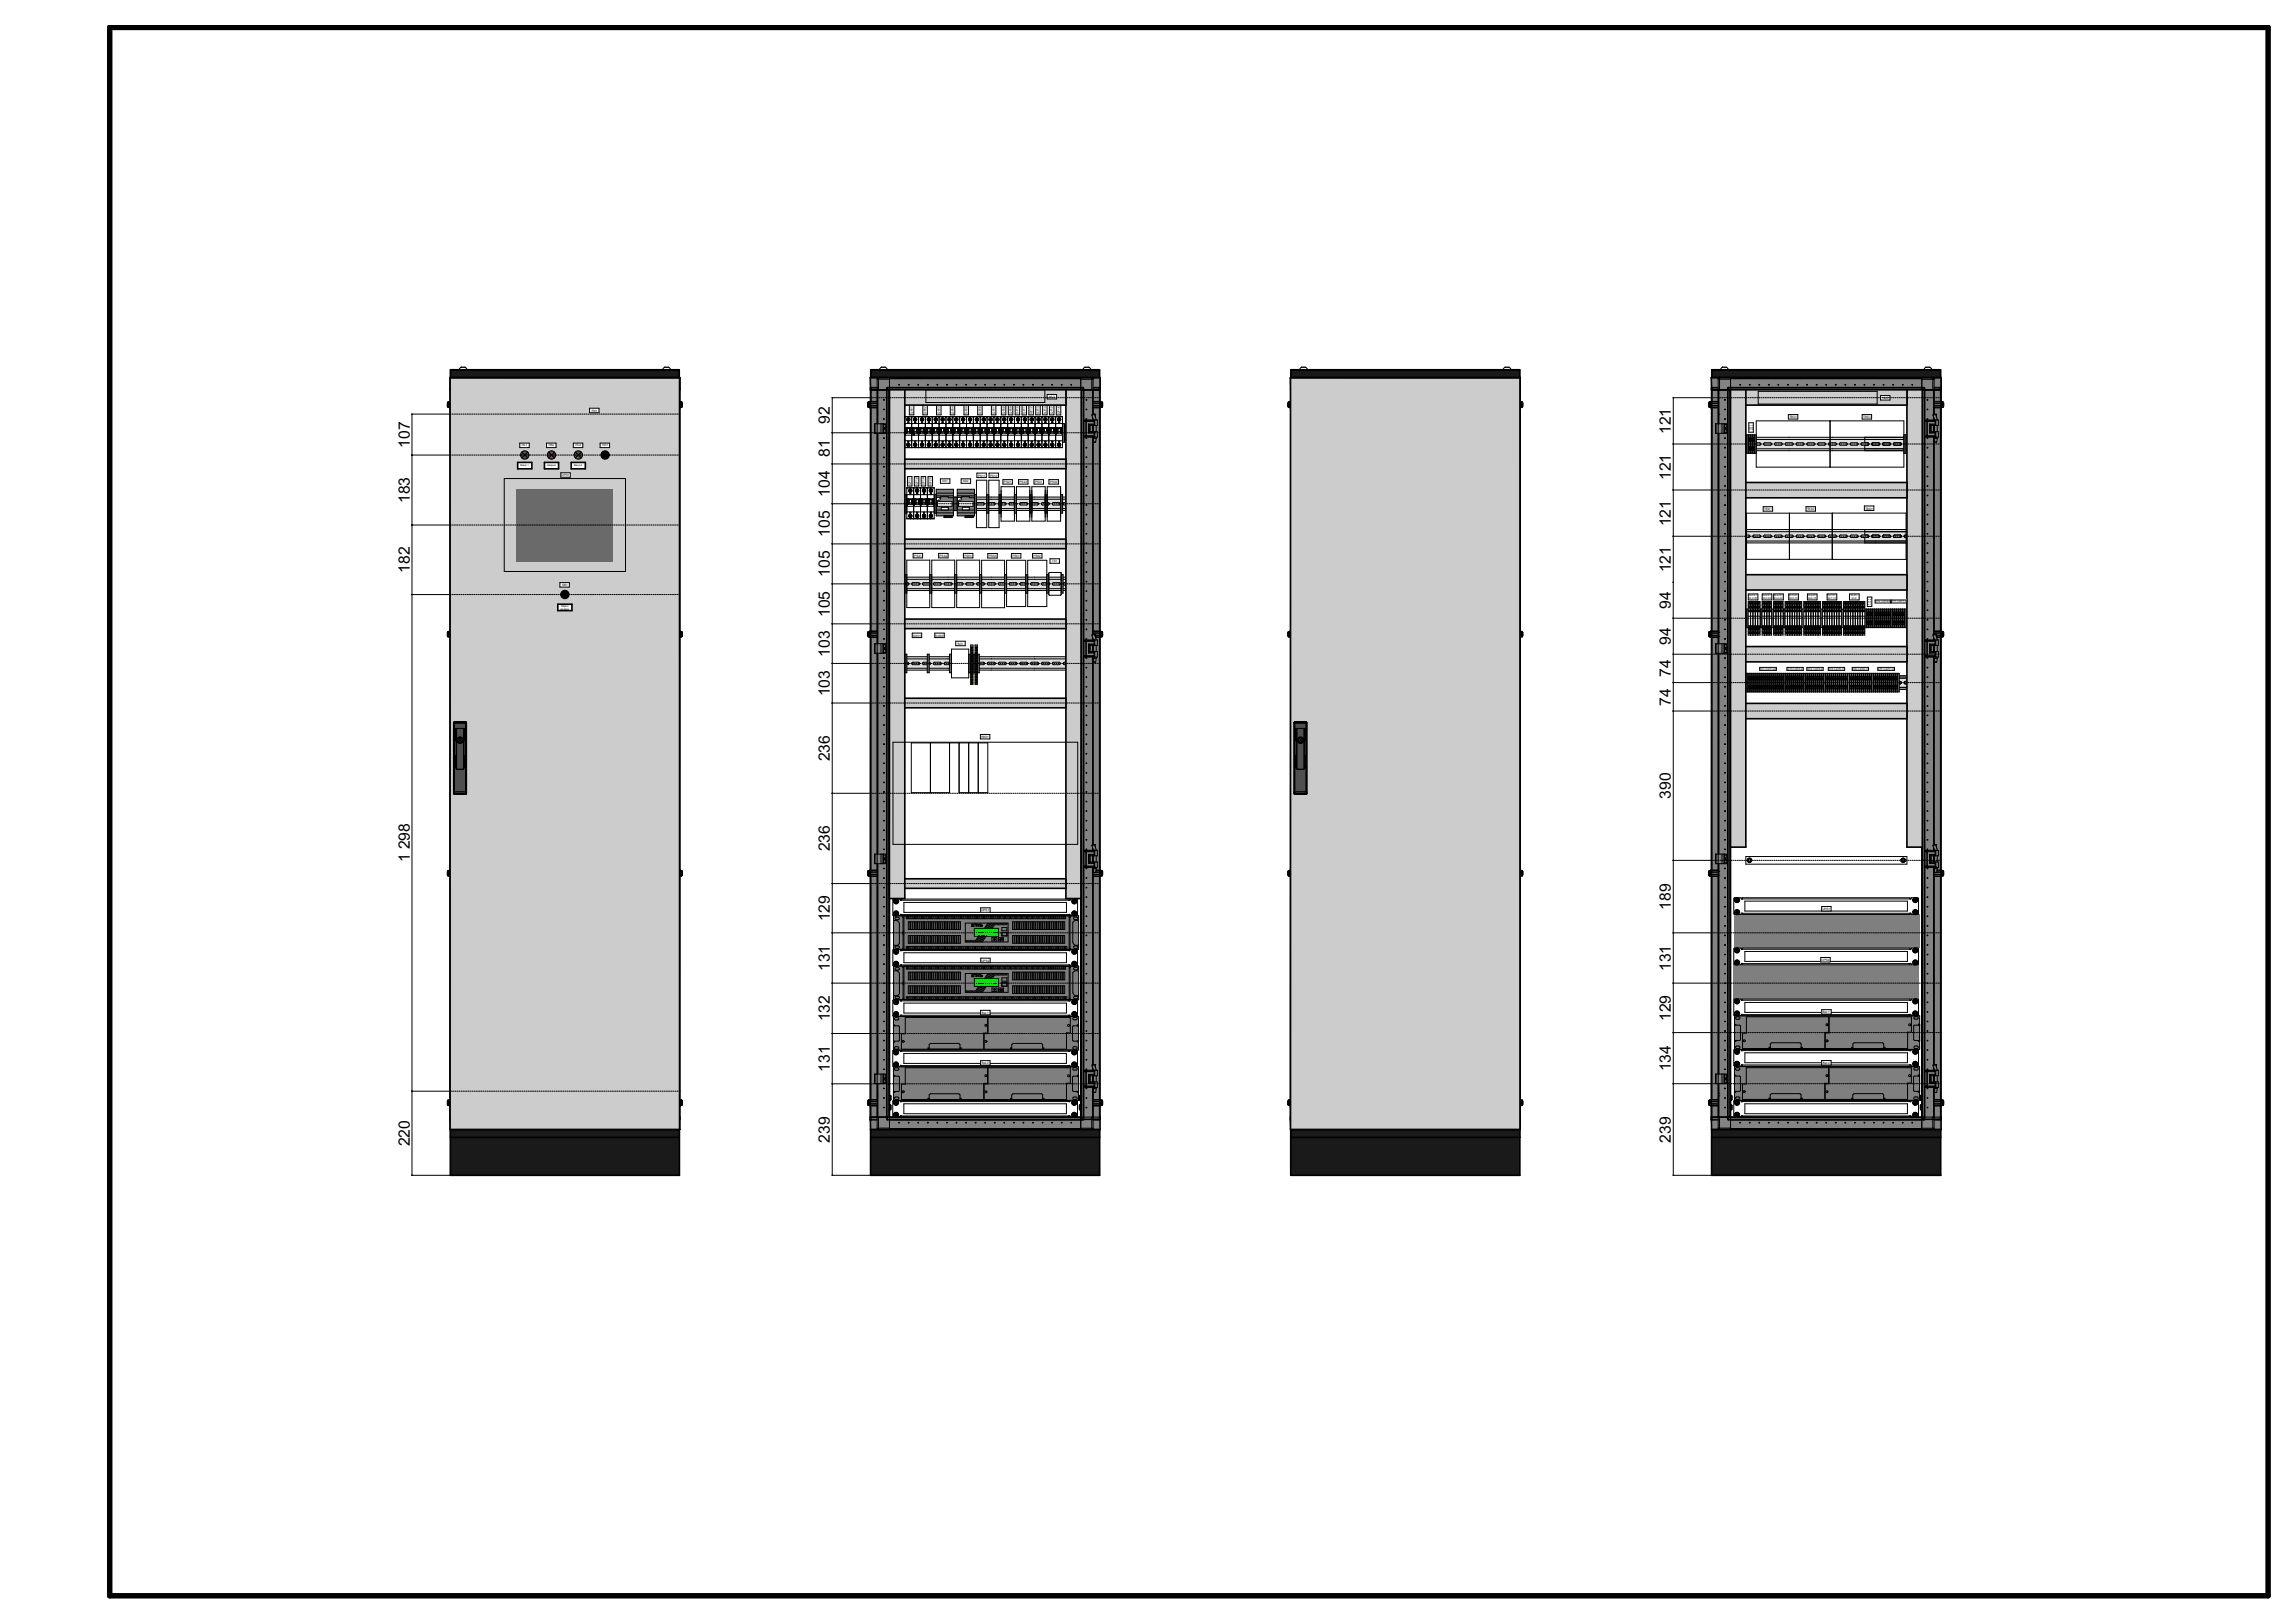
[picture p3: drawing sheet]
<svg xmlns="http://www.w3.org/2000/svg" width="420mm" height="297mm" viewBox="0 0 420 297" stroke-linecap="round" stroke-linejoin="round" font-family="sans-serif">
<defs><g id="words">
<g font-size="2.9">
<text x="151.9" y="77.6" transform="rotate(-90 151.9 77.6)">92</text>
<text x="75" y="81.9" transform="rotate(-90 75 81.9)">107</text>
<text x="151.9" y="83.6" transform="rotate(-90 151.9 83.6)">81</text>
<text x="305.8" y="79.4" transform="rotate(-90 305.8 79.4)">121</text>
<text x="305.8" y="87.8" transform="rotate(-90 305.8 87.8)">121</text>
<text x="75" y="92.1" transform="rotate(-90 75 92.1)">183</text>
<text x="151.9" y="90.9" transform="rotate(-90 151.9 90.9)">104</text>
<text x="151.9" y="98.2" transform="rotate(-90 151.9 98.2)">105</text>
<text x="305.8" y="96.3" transform="rotate(-90 305.8 96.3)">121</text>
<text x="75" y="104.8" transform="rotate(-90 75 104.8)">182</text>
<text x="151.9" y="105.6" transform="rotate(-90 151.9 105.6)">105</text>
<text x="305.8" y="104.7" transform="rotate(-90 305.8 104.7)">121</text>
<text x="151.9" y="112.9" transform="rotate(-90 151.9 112.9)">105</text>
<text x="305.8" y="111.4" transform="rotate(-90 305.8 111.4)">94</text>
<text x="305.8" y="118" transform="rotate(-90 305.8 118)">94</text>
<text x="151.9" y="120.2" transform="rotate(-90 151.9 120.2)">103</text>
<text x="305.8" y="123.9" transform="rotate(-90 305.8 123.9)">74</text>
<text x="151.9" y="127.4" transform="rotate(-90 151.9 127.4)">103</text>
<text x="305.8" y="129.1" transform="rotate(-90 305.8 129.1)">74</text>
<text x="151.9" y="139.3" transform="rotate(-90 151.9 139.3)">236</text>
<text x="305.8" y="146.2" transform="rotate(-90 305.8 146.2)">390</text>
<text x="151.9" y="155.8" transform="rotate(-90 151.9 155.8)">236</text>
<text x="75" y="157.8" transform="rotate(-90 75 157.8)">1 298</text>
<text x="305.8" y="166.5" transform="rotate(-90 305.8 166.5)">189</text>
<text x="151.9" y="168.6" transform="rotate(-90 151.9 168.6)">129</text>
<text x="151.9" y="177.7" transform="rotate(-90 151.9 177.7)">131</text>
<text x="305.8" y="177.7" transform="rotate(-90 305.8 177.7)">131</text>
<text x="151.9" y="186.9" transform="rotate(-90 151.9 186.9)">132</text>
<text x="305.8" y="186.8" transform="rotate(-90 305.8 186.8)">129</text>
<text x="151.9" y="196.1" transform="rotate(-90 151.9 196.1)">131</text>
<text x="305.8" y="196" transform="rotate(-90 305.8 196)">134</text>
<text x="75" y="209.8" transform="rotate(-90 75 209.8)">220</text>
<text x="151.9" y="209.1" transform="rotate(-90 151.9 209.1)">239</text>
<text x="305.8" y="209.1" transform="rotate(-90 305.8 209.1)">239</text>
</g>
<text font-size="1.4" fill="#fff" x="19.8" y="292.1">GSPublisherVersion 0.35.100.100</text>
<g font-size=".6">
<text x="108.3" y="75.3">FN1</text>
<text x="167" y="75.7" transform="rotate(-90 167 75.7)">QF01</text>
<text x="169.5" y="75.7" transform="rotate(-90 169.5 75.7)">QF02</text>
<text x="172" y="75.7" transform="rotate(-90 172 75.7)">QF03</text>
<text x="174.5" y="75.7" transform="rotate(-90 174.5 75.7)">QF04</text>
<text x="177" y="75.7" transform="rotate(-90 177 75.7)">QF05</text>
<text x="179.6" y="75.7" transform="rotate(-90 179.6 75.7)">QF06</text>
<text x="182.1" y="75.7" transform="rotate(-90 182.1 75.7)">QF07</text>
<text x="183.9" y="75.7" transform="rotate(-90 183.9 75.7)">QF08</text>
<text x="185.2" y="75.7" transform="rotate(-90 185.2 75.7)">QF09</text>
<text x="186.4" y="75.7" transform="rotate(-90 186.4 75.7)">QF10</text>
<text x="187.7" y="75.7" transform="rotate(-90 187.7 75.7)">QF11</text>
<text x="188.9" y="75.7" transform="rotate(-90 188.9 75.7)">QF12</text>
<text x="190.2" y="75.7" transform="rotate(-90 190.2 75.7)">QF13</text>
<text x="191.4" y="75.7" transform="rotate(-90 191.4 75.7)">QF14</text>
<text x="192" y="72.8">HL3</text>
<text x="192.7" y="75.7" transform="rotate(-90 192.7 75.7)">QF15</text>
<text x="193.9" y="75.8" transform="rotate(-90 193.9 75.8)">QF16</text>
<text x="327.5" y="76.5">TB501</text>
<text x="341" y="76.5">TB502</text>
<text x="344.5" y="73">HL3</text>
<text x="95.5" y="81.7">HL1</text>
<text x="100.4" y="81.7">HAL</text>
<text x="105.3" y="81.7">HL2</text>
<text x="110.2" y="81.7">HA1</text>
<text x="102.8" y="87.1">OP01</text>
<text x="166.7" y="88.8" transform="rotate(-90 166.7 88.8)">QF17</text>
<text x="168" y="88.8" transform="rotate(-90 168 88.8)">QF18</text>
<text x="169.2" y="88.8" transform="rotate(-90 169.2 88.8)">QF19</text>
<text x="170.5" y="88.8" transform="rotate(-90 170.5 88.8)">QF20</text>
<text x="172.5" y="88.3">K01</text>
<text x="176.3" y="88.3">K02</text>
<text x="179" y="87.2">PS11</text>
<text x="181.2" y="87.2">PS12</text>
<text x="183.7" y="88.4">PS21</text>
<text x="186.6" y="88.4">PS22</text>
<text x="189.4" y="88.4">PS31</text>
<text x="192.2" y="88.4">PS32</text>
<text x="322.9" y="93.4">TB301</text>
<text x="330.7" y="93.4">TB302</text>
<text x="341.4" y="93.3">TB601</text>
<text x="167.3" y="101.9">PS41</text>
<text x="172" y="101.9">PS42</text>
<text x="176.5" y="101.9">PS51</text>
<text x="181" y="101.9">PS52</text>
<text x="185.3" y="101.9">PS61</text>
<text x="189.1" y="101.9">PS62</text>
<text x="102.9" y="107.2">SB1</text>
<text x="192.5" y="102.9">TS1</text>
<text x="167" y="116.5">SW01</text>
<text x="171.2" y="116.5">SW02</text>
<text x="175.2" y="118">SO1</text>
<text x="179.6" y="135">RK01</text>
<text x="179.6" y="166.8">UPS1</text>
<text x="333.5" y="166.5">UPS1</text>
<text x="179.6" y="176">UPS2</text>
<text x="333.3" y="175.8">UPS2</text>
<text x="179.7" y="185.5">Bat.1</text>
<text x="333.6" y="185.4">Bat.1</text>
<text x="179.7" y="194.7">Bat.2</text>
<text x="333.6" y="194.7">Bat.2</text>
</g>
<g font-size=".5">
<text x="95.3" y="85.3">Ввод 1</text>
<text x="100.1" y="85.3">Авария</text>
<text x="105.1" y="85.3">Ввод 2</text>
<text x="102.6" y="111.6">аварии</text>
<text x="102.7" y="111">Сброс</text>
<text x="320" y="109.1">KL2-01-</text>
<text x="320.1" y="109.7">KL2-05</text>
<text x="322.5" y="109.1">KL3-01-</text>
<text x="322.6" y="109.7">KL3-04</text>
<text x="324.6" y="109.1">KL4-01-</text>
<text x="324.7" y="109.7">KL4-04</text>
<text x="327.4" y="109.1">KL5-01-</text>
<text x="327.5" y="109.7">KL5-10</text>
<text x="330.8" y="109.1">KL6-01-</text>
<text x="330.9" y="109.7">KL6-10</text>
<text x="334.4" y="109.1">KL7-01-</text>
<text x="334.5" y="109.7">KL7-10</text>
<text x="338.7" y="109.1">Ki-01-</text>
<text x="338.9" y="109.7">Ki-9</text>
<text x="343.2" y="110.2">XT2.1-KT2.8 XT1.1-KT1.6</text>
<text x="322.1" y="122.6">XT1.7-KT1.26</text>
<text x="327.2" y="122.6">XT3.1-KT3.9</text>
<text x="330.8" y="122.6">XT4.1-KT4.9</text>
<text x="334.6" y="122.6">XT5.1-KT5.11</text>
<text x="339" y="122.6">XT6.1-KT6.11</text>
<text x="343.7" y="122.6">XT7.1-KT7.12</text>
</g>
<g font-size=".4">
<text x="320.4" y="78.7" transform="rotate(-90 320.4 78.7)">XT8.1</text>
<text x="320.8" y="78.7" transform="rotate(-90 320.8 78.7)">XT8.3</text>
<text x="342.1" y="110.6" transform="rotate(-90 342.1 110.6)">XT8.4</text>
<text x="342.5" y="110.6" transform="rotate(-90 342.5 110.6)">XT8.6</text>
</g>
</g></defs>
<path d="M20.1 5h395v287h-395z" fill="none" stroke="#000" stroke-width="1"/>
<g fill="#dfdfdf">
<path d="M319.5 80h29.4v2.4h-29.4z" fill-rule="evenodd"/>
<path d="M319.5 81l.6 .1 .1 .2-.7 .2z" fill-rule="evenodd"/>
<path d="M341.3 80h7.7v2.4h-7.7z" fill-rule="evenodd"/>
<path d="M341.3 81l.5 .1 .2 .2-.7 .2z" fill-rule="evenodd"/>
<path d="M319.5 96.9h29.4v2.4h-29.4z" fill-rule="evenodd"/>
<path d="M319.5 97.9h.6l.1 .3-.7 .1z" fill-rule="evenodd"/>
<path d="M341.3 96.9h7.7v2.4h-7.7z" fill-rule="evenodd"/>
<path d="M341.3 97.9h.5l.2 .3-.7 .1z" fill-rule="evenodd"/>
<path d="M319.5 111.9h29.4v2.4h-29.4z" fill-rule="evenodd"/>
<path d="M319.5 112.9l.6 .1 .1 .2-.7 .1z" fill-rule="evenodd"/>
<path d="M341.3 111.9h7.7v2.4h-7.7z" fill-rule="evenodd"/>
<path d="M341.3 112.9l.6 .1 .1 .2-.7 .1z" fill-rule="evenodd"/>
<path d="M319.5 123.7h29.4v2.4h-29.4z" fill-rule="evenodd"/>
<path d="M319.5 124.7h.6l.1 .3-.7 .1z" fill-rule="evenodd"/>
<path d="M341.3 123.7h7.7v2.4h-7.7z" fill-rule="evenodd"/>
<path d="M341.3 124.7h.5l.2 .3-.7 .1z" fill-rule="evenodd"/>
<path d="M165.6 78h29.4v2.4h-29.4z" fill-rule="evenodd"/>
<path d="M165.6 79h.6l.1 .3-.7 .1z" fill-rule="evenodd"/>
<path d="M165.6 91h29.4v2.4h-29.4z" fill-rule="evenodd"/>
<path d="M165.6 92h.5l.1 .3-.6 .1z" fill-rule="evenodd"/>
<path d="M165.6 105.6h29.4v2.4h-29.4z" fill-rule="evenodd"/>
<path d="M165.6 106.6l.6 .1 .1 .2-.7 .1z" fill-rule="evenodd"/>
<path d="M165.6 120.2h29.4v2.4h-29.4z" fill-rule="evenodd"/>
<path d="M165.6 121.2h.6l.1 .3-.7 .1z" fill-rule="evenodd"/>
</g>
<g fill="none" stroke="#000" stroke-width=".18">
<path d="M165.6 78.4h29.4M166.9 79h1.2l.2 .2-.2 .2h-1.1l-.1-.1zM168.9 79h1.2l.2 .2-.2 .2h-1.1l-.1-.1zM171 79.4h1.1l.1-.3-.1-.1h-1.1l-.2 .2 .2 .2M172.8 79h1.2l.2 .2-.1 .2h-1.1l-.2-.1zM174.8 79h1.2l.2 .2-.2 .2h-1l-.2-.1zM176.8 79h1.2l.2 .2-.2 .2h-1.1l-.1-.1zM178.8 79h1.2l.2 .2-.2 .2h-1.1l-.1-.1zM180.8 79h1.2l.2 .2-.2 .2h-1.1l-.2-.1zM182.8 79h1.1l.2 .2-.1 .2h-1.1l-.2-.1zM184.7 79h1.2l.2 .2-.2 .2h-1l-.2-.1zM186.7 79h1.2l.2 .2-.2 .2h-1.1l-.1-.1z"/>
<path d="M188.7 79h1.2l.2 .2-.2 .2h-1.1l-.2-.1zM190.7 79h1.2l.2 .2-.2 .2h-1.1l-.2-.1zM192.7 79h1.1l.2 .2-.1 .2h-1.1l-.2-.1zM195 78h-29.4v1h.5l.2 .2-.2 .2h-.5v1h29.4M195 79h-.3l-.1 .2 .1 .2h.3M165.6 91.4h29.4M165.6 93.1h29.4M165.6 80.1h29.4M166.9 92h1.2l.2 .2-.2 .2h-1.1l-.1-.1zM168.9 92h1.2l.1 .2-.1 .2h-1.1l-.2-.1zM170.9 92h1.1l.2 .2-.2 .2h-1l-.2-.1zM172.8 92h1.2l.2 .2-.2 .2h-1.1l-.1-.1z"/>
<path d="M174.8 92h1.2l.2 .2-.2 .2h-1.1l-.1-.1zM176.8 92h1.2l.2 .2-.2 .2h-1.1l-.2-.1zM178.8 92h1.1l.2 .2-.1 .2h-1.1l-.2-.1zM180.7 92h1.2l.2 .2-.1 .2h-1.2l-.1-.1zM182.7 92h1.2l.2 .2-.2 .2h-1.1l-.1-.1zM184.7 92h1.2l.2 .2-.2 .2h-1.1l-.1-.1zM186.7 92h1.2l.2 .2-.2 .2h-1.1l-.2-.1zM188.6 92h1.2l.2 .2-.1 .2h-1.1l-.2-.1zM190.7 92h1.1l.2 .2-.1 .2h-1.1l-.2-.1zM192.6 92h1.2l.2 .2-.2 .2h-1.1l-.1-.1zM195 91h-29.4v1h.5l.2 .2-.2 .2h-.5v1h29.4M195 92h-.3l-.1 .2v.2h.4"/>
<path d="M319.5 80.4h29.5M319.5 82.1h29.5M319.5 97.3h29.5M319.5 99h29.5M320.8 81.1l1.2-.1 .2 .3-.2 .2h-1l-.2-.2zM320.8 98l1.2-.1 .2 .2-.2 .3h-1l-.2-.2zM322.8 81.1l1.2-.1 .2 .3-.2 .2h-1.1l-.1-.2zM322.8 98l1.2-.1 .2 .2-.2 .3h-1.1l-.1-.2zM324.8 81.1l1.2-.1 .2 .3-.2 .2h-1.1l-.1-.2zM324.8 98l1.2-.1 .2 .2-.2 .3h-1.1l-.1-.2zM326.8 81.1l1.2-.1 .1 .3-.1 .2h-1.1l-.2-.2zM326.8 98l1.2-.1 .1 .2-.1 .3h-1.1l-.2-.2z"/>
<path d="M328.8 81.1l1.1-.1 .2 .3-.1 .2h-1.1l-.2-.2zM328.8 98l1.1-.1 .2 .2-.1 .3h-1.1l-.2-.2zM330.7 81.1l1.2-.1 .2 .3-.2 .2h-1.1l-.1-.2zM330.7 98l1.2-.1 .2 .2-.2 .3h-1.1l-.1-.2zM332.7 81.1l1.2-.1 .2 .3-.2 .2h-1.1l-.1-.2zM332.7 98l1.2-.1 .2 .2-.2 .3h-1.1l-.1-.2zM334.7 81.1l1.2-.1 .2 .3-.2 .2h-1.1l-.2-.2zM334.7 98l1.2-.1 .2 .2-.2 .3h-1.1l-.2-.2zM336.7 81.1l1.2-.1 .1 .3-.1 .2h-1.1l-.2-.2zM336.7 98l1.2-.1 .1 .2-.1 .3h-1.1l-.2-.2zM338.7 81.1l1.1-.1 .2 .3-.1 .2h-1.1l-.2-.2zM338.7 98l1.1-.1 .2 .2-.1 .3h-1.1l-.2-.2z"/>
<path d="M340.6 81.1l1.2-.1 .2 .3-.2 .2h-1.1l-.1-.2zM340.6 98l1.2-.1 .2 .2-.2 .3h-1.1l-.1-.2zM341.3 80v1M341.3 81.5v1M341.3 96.9v1M341.3 98.4v1M342.6 81.1h1.3M342.6 81.1v.2l.1 .2h1.1M342.6 98h1.3M342.6 98v.2l.1 .2h1.1M342.7 81l-.1 .1M342.7 97.9l-.1 .1"/>
<path d="M343.9 81.1v.3M343.9 98v.3M343.9 81.4l-.1 .1M343.9 98.3l-.1 .1M344.6 81.1l-.1 .2 .2 .2M344.6 98l-.1 .2 .2 .2M344.6 81.1l1.2-.1 .2 .2M344.6 81.1v.2l.1 .2M344.6 98l1.2-.1 .2 .2M344.6 98v.2l.1 .2M345.8 81l.2 .2M345.8 97.9l.2 .2"/>
<path d="M346 81.2l-.2 .3h-1.1M346 98.1l-.2 .3h-1.1M346.6 81.4l.1 .1M346.6 98.3l.1 .1M347.7 81l.2 .1M347.7 97.9l.2 .1M347.9 81.1l-1.2-.1-.2 .2 .1 .2M347.9 81.1v.2l-.1 .2-1.3-.1M347.9 98l-1.2-.1-.2 .2 .1 .2M347.9 98v.2l-.1 .2-1.3-.1M348.5 81.2l.1 .3h.4M348.5 98.1l.1 .3h.4"/>
<path d="M348.5 81.2l.2 .3M348.5 98.1l.2 .3M348.5 81.1v.1M348.5 98v.1M348.7 81l-.2 .1M348.7 97.9l-.2 .1M348.7 81h.3M348.7 97.9h.3M349 80h-29.5v1h.5l.2 .3-.1 .2h-.6v1h29.5M349 96.9h-29.5v1h.5l.2 .2-.1 .3h-.6v1h29.5M165.6 106h29.4M165.6 107.7h29.4"/>
<path d="M166.9 106.7l1.2-.1 .2 .3-.2 .2h-1.1l-.1-.2zM168.9 106.7l1.2-.1 .2 .3-.2 .2h-1.1l-.1-.2zM170.9 106.7l1.2-.1 .1 .3-.1 .2h-1.1l-.2-.2zM172.8 106.7l1.2-.1 .2 .3-.1 .2h-1.1l-.2-.2zM174.8 106.7l1.2-.1 .2 .3-.2 .2h-1l-.2-.2zM176.8 106.7l1.2-.1 .2 .3-.2 .2h-1.1l-.1-.2zM178.8 106.7l1.2-.1 .2 .3-.2 .2h-1.1l-.1-.2zM180.8 106.7l1.2-.1 .2 .3-.2 .2h-1.1l-.2-.2zM182.8 106.7l1.1-.1 .2 .3-.1 .2h-1.1l-.2-.2zM184.7 106.7l1.2-.1 .2 .3-.2 .2h-1l-.2-.2zM186.7 106.7l1.2-.1 .2 .3-.2 .2h-1.1l-.1-.2zM188.7 106.7l1.2-.1 .2 .3-.2 .2h-1.1l-.2-.2z"/>
<path d="M190.7 106.7l1.2-.1 .2 .3-.2 .2h-1.1l-.2-.2zM192.7 106.7l1.1-.1 .2 .3-.1 .2h-1.1l-.2-.2zM195 105.6h-29.4v1h.5l.2 .3-.2 .2h-.5v1h29.4M195 106.6h-.3l-.1 .3 .1 .1 .3 .1M319.5 112.3h29.5M319.5 114h29.5M320.8 113l1.2-.1 .2 .3-.2 .2h-1l-.2-.2zM322.8 113l1.2-.1 .2 .3-.2 .2h-1.1l-.1-.2zM324.8 113l1.2-.1 .2 .3-.2 .2h-1.1l-.1-.2zM326.8 113l1.2-.1 .2 .3-.2 .2h-1.1l-.2-.2zM328.8 113l1.1-.1 .2 .3-.1 .2h-1.1l-.2-.2zM330.7 113l1.2-.1 .2 .3-.2 .2h-1.1l-.1-.2z"/>
<path d="M332.7 113l1.2-.1 .2 .3-.2 .2h-1.1l-.1-.2zM334.7 113l1.2-.1 .2 .3-.2 .2h-1.1l-.2-.2zM336.7 113l1.2-.1 .1 .3-.1 .2h-1.1l-.2-.2zM338.8 113.4h1.1l.1-.3-.2-.2h-1l-.2 .2 .2 .3M340.6 113l1.2-.1 .2 .3-.2 .2h-1.1l-.1-.2zM341.3 111.9v1M341.3 113.4v1M342.6 113h1.3M342.6 113v.2l.1 .2h1.1M342.7 112.9l-.1 .1M343.9 113v.3M343.9 113.3l-.1 .1"/>
<path d="M344.6 113l-.1 .2 .2 .2M344.6 113l1.2-.1 .2 .2M344.6 113v.2l.1 .2M345.8 112.9l.2 .2M346 113.1l-.2 .3h-1.1M346.6 113.3l.1 .1M347.7 112.9l.2 .1M347.9 113l-1.2-.1-.2 .2 .1 .2M347.9 113v.2l-.1 .2-1.3-.1M348.5 113.1l.1 .3h.4M348.5 113.1l.2 .3M348.6 113l-.1 .1"/>
<path d="M348.7 112.9l-.2 .1M348.7 112.9h.3M348.7 112.9l-.1 .1M349 111.9h-29.5v1h.5l.2 .3-.1 .2h-.6v1h29.5M165.6 120.6h29.4M165.6 122.3h29.4M166.9 121.3l1.2-.1 .2 .2-.2 .2h-1.1l-.1-.1zM168.9 121.3l1.2-.1 .2 .2-.2 .2h-1.1l-.1-.1zM170.9 121.3l1.2-.1 .1 .2-.1 .2h-1.1l-.2-.1zM172.8 121.3l1.2-.1 .2 .2-.1 .2h-1.1l-.2-.1zM174.8 121.3l1.2-.1 .2 .2-.2 .2h-1l-.2-.1zM176.8 121.3l1.2-.1 .2 .2-.2 .2h-1.1l-.1-.1z"/>
<path d="M178.9 121.6h1.1l.1-.3-.1-.1h-1.1l-.2 .2 .2 .2M180.8 121.3l1.2-.1 .2 .2-.2 .2h-1.1l-.2-.1zM182.8 121.3l1.1-.1 .2 .2-.1 .2h-1.1l-.2-.1zM184.7 121.3l1.2-.1 .2 .2-.2 .2h-1l-.2-.1zM186.7 121.3l1.2-.1 .2 .2-.2 .2h-1.1l-.1-.1zM188.7 121.3l1.2-.1 .2 .2-.2 .2h-1.1l-.2-.1zM190.7 121.3l1.2-.1 .2 .2-.2 .2h-1.1l-.2-.1zM192.7 121.3l1.1-.1 .2 .2-.1 .2h-1.1l-.2-.1zM195 120.2h-29.4v1h.5l.2 .2-.2 .2h-.5v1h29.4M195 121.2h-.3l-.1 .2 .1 .2h.3M319.5 124.1h29.5M319.5 125.8h29.5"/>
<path d="M320.8 124.8l1.2-.1 .2 .2-.2 .2h-1l-.2-.1zM322.8 124.8l1.2-.1 .2 .2-.2 .2h-1.1l-.1-.1zM324.8 124.8l1.2-.1 .2 .2-.2 .2h-1.1l-.1-.1zM326.8 124.8l1.2-.1 .1 .2-.1 .2h-1.1l-.2-.1zM328.8 124.8l1.1-.1 .2 .2-.1 .2h-1.1l-.2-.1zM330.7 124.8l1.2-.1 .2 .2-.2 .2h-1.1l-.1-.1zM332.7 124.8l1.2-.1 .2 .2-.2 .2h-1.1l-.1-.1zM334.7 124.8l1.2-.1 .2 .2-.2 .2h-1.1l-.2-.1zM336.7 124.8l1.2-.1 .1 .2-.1 .2h-1.1l-.2-.1zM338.8 125.1h1.1l.1-.3-.2-.1h-1l-.2 .2 .2 .2M340.6 124.8l1.2-.1 .2 .2-.2 .2h-1.1l-.1-.1zM341.3 123.7v1"/>
<path d="M341.3 125.1v1M342.6 124.8h1.3M342.6 124.8v.2l.1 .1h1.1M342.7 124.7l-.1 .1M343.9 124.8v.3M343.9 125.1h-.1M344.6 124.8l-.1 .2 .2 .1M344.6 124.8l1.2-.1 .2 .2M344.6 124.8v.2l.1 .1M345.8 124.7l.2 .2M346 124.9l-.2 .2h-1.1M346.6 125.1h.1"/>
<path d="M347.7 124.7l.2 .1M347.9 124.8l-1.2-.1-.2 .1 .1 .3M347.9 124.8v.2l-.1 .1h-1.3M348.5 124.9l.1 .2h.4M348.5 124.9l.2 .2M348.6 124.8l-.1 .1M348.7 124.7l-.2 .1M348.7 124.7h.3M348.7 124.7l-.1 .1M349 123.7h-29.5v1h.5l.2 .2-.1 .2h-.6v1h29.5"/>
</g>
<g fill="#7f7f7f">
<path d="M171.3 91.1h.9v-.2h1.3v.2h1v2.2h-1v-.5h-1.2v.5h-1zM171.6 91.8v.8h2.6v-.8z" fill-rule="evenodd"/>
<path d="M175.2 91.1h.8v-.2h1.4v.2h.9v2.2h-.9v-.5h-1.3v.5h-.9zM175.4 91.8v.8h2.7v-.8z" fill-rule="evenodd"/>
</g>
<path d="M177.9 118v7.2M178.7 118v7.2" fill="none" stroke="#dcfe65" stroke-width=".42"/>
<path d="M82.4 206.7h41.9v8.4h-41.9z" fill-rule="evenodd" fill="#1a1a1a"/>
<path d="M82.4 206.7h41.9v8.4h-41.9z" fill="none" stroke="#000" stroke-width=".3"/>
<path d="M82.4 67.7h41.9v1.5h-41.9z" fill-rule="evenodd" fill="#1a1a1a"/>
<path d="M82.4 67.7h41.9v1.5h-41.9z" fill="none" stroke="#000" stroke-width=".3"/>
<path d="M82.4 69.2h3.5v135.8h-3.5z" fill-rule="evenodd" fill="#838383"/>
<path d="M82.4 69.2h3.5v135.8h-3.5z" fill="none" stroke="#000" stroke-width=".3"/>
<path d="M82.4 204.4h42v2.3h-42z" fill-rule="evenodd" fill="#838383"/>
<path d="M82.4 204.4h42v2.3h-42z" fill="none" stroke="#000" stroke-width=".3"/>
<path d="M121 69.2h3.4v135.6h-3.5z" fill-rule="evenodd" fill="#838383"/>
<path d="M121 69.2h3.4v135.6h-3.5z" fill="none" stroke="#000" stroke-width=".3"/>
<path d="M82.4 69.1h42v2.2h-42z" fill-rule="evenodd" fill="#838383"/>
<path d="M82.4 69.1h42v2.2h-42z" fill="none" stroke="#000" stroke-width=".3"/>
<path d="M236.2 206.7h41.9v8.4h-41.9z" fill-rule="evenodd" fill="#1a1a1a"/>
<path d="M236.2 206.7h41.9v8.4h-41.9z" fill="none" stroke="#000" stroke-width=".3"/>
<path d="M236.2 67.7h41.9v1.5h-41.9z" fill-rule="evenodd" fill="#1a1a1a"/>
<path d="M236.2 67.7h41.9v1.5h-41.9z" fill="none" stroke="#000" stroke-width=".3"/>
<path d="M236.2 69.2h3.5v135.8h-3.5z" fill-rule="evenodd" fill="#838383"/>
<path d="M236.2 69.2h3.5v135.8h-3.5z" fill="none" stroke="#000" stroke-width=".3"/>
<path d="M236.2 204.4h42v2.3h-42z" fill-rule="evenodd" fill="#838383"/>
<path d="M236.2 204.4h42v2.3h-42z" fill="none" stroke="#000" stroke-width=".3"/>
<path d="M274.8 69.2h3.4v135.6h-3.5z" fill-rule="evenodd" fill="#838383"/>
<path d="M274.8 69.2h3.4v135.6h-3.5z" fill="none" stroke="#000" stroke-width=".3"/>
<path d="M236.2 69.1h42v2.2h-42z" fill-rule="evenodd" fill="#838383"/>
<path d="M236.2 69.1h42v2.2h-42z" fill="none" stroke="#000" stroke-width=".3"/>
<path d="M321.2 79.6v3.3" fill="none" stroke="#6a6a6a" stroke-width=".35"/>
<path d="M321.2 80.6l.1-.1v.2z" fill-rule="evenodd" fill="#6a6a6a"/>
<path d="M320.1 79.6v3.3" fill="none" stroke="#6a6a6a" stroke-width=".35"/>
<g fill="#6a6a6a">
<path d="M320 81.8l.1 .1-.1 .1z" fill-rule="evenodd"/>
<path d="M320 81.8l.1 .1-.1 .1z" fill-rule="evenodd"/>
<path d="M320.1 81.9l.1 .1h-.2z" fill-rule="evenodd"/>
<path d="M320 81.8h.2l-.1 .1z" fill-rule="evenodd"/>
<path d="M320.1 81.9l.1-.1v.2z" fill-rule="evenodd"/>
<path d="M320 80.5l.1 .1-.1 .1z" fill-rule="evenodd"/>
<path d="M320.1 80.6l.1 .1h-.2z" fill-rule="evenodd"/>
<path d="M320 80.5h.2l-.1 .1z" fill-rule="evenodd"/>
<path d="M320.1 80.6l.1-.1v.2z" fill-rule="evenodd"/>
</g>
<path d="M319.8 79.6v3.3" fill="none" stroke="#6a6a6a" stroke-width=".35"/>
<path d="M319.8 80.6l.1-.1v.2z" fill-rule="evenodd" fill="#6a6a6a"/>
<path d="M320.5 79.6v3.3" fill="none" stroke="#6a6a6a" stroke-width=".35"/>
<g fill="#6a6a6a">
<path d="M320.4 81.8l.1 .1-.1 .1z" fill-rule="evenodd"/>
<path d="M320.4 81.8l.1 .1-.1 .1z" fill-rule="evenodd"/>
<path d="M320.4 82l.1-.1 .1 .1z" fill-rule="evenodd"/>
<path d="M320.4 81.8h.2l-.1 .1z" fill-rule="evenodd"/>
<path d="M320.5 81.9l.1-.1v.2z" fill-rule="evenodd"/>
<path d="M320.4 80.5l.1 .1-.1 .1z" fill-rule="evenodd"/>
<path d="M320.4 80.7l.1-.1 .1 .1z" fill-rule="evenodd"/>
<path d="M320.4 80.5h.2l-.1 .1z" fill-rule="evenodd"/>
<path d="M320.5 80.6l.1-.1v.2z" fill-rule="evenodd"/>
</g>
<path d="M320.9 79.6v3.3" fill="none" stroke="#6a6a6a" stroke-width=".35"/>
<g fill="#6a6a6a">
<path d="M320.7 81.8l.1 .1-.1 .1z" fill-rule="evenodd"/>
<path d="M320.7 81.8l.1 .1-.1 .1z" fill-rule="evenodd"/>
<path d="M320.9 81.9l.1 .1h-.3z" fill-rule="evenodd"/>
<path d="M320.8 81.8h.2l-.1 .1z" fill-rule="evenodd"/>
<path d="M321 81.8v.2l-.1-.1z" fill-rule="evenodd"/>
<path d="M320.7 80.5l.1 .1-.1 .1z" fill-rule="evenodd"/>
<path d="M320.9 80.6l.1 .1h-.3z" fill-rule="evenodd"/>
<path d="M320.8 80.5h.2l-.1 .1z" fill-rule="evenodd"/>
<path d="M321 80.5v.2l-.1-.1z" fill-rule="evenodd"/>
</g>
<path d="M342.9 111.5v3.3" fill="none" stroke="#6a6a6a" stroke-width=".36"/>
<path d="M342.9 112.5l.1-.1v.2z" fill-rule="evenodd" fill="#6a6a6a"/>
<path d="M341.8 111.5v3.3" fill="none" stroke="#6a6a6a" stroke-width=".35"/>
<g fill="#6a6a6a">
<path d="M341.7 113.7l.1 .1-.1 .1z" fill-rule="evenodd"/>
<path d="M341.7 113.7l.1 .1-.1 .1z" fill-rule="evenodd"/>
<path d="M341.8 113.8l.1 .1h-.2z" fill-rule="evenodd"/>
<path d="M341.7 113.7h.2l-.1 .1z" fill-rule="evenodd"/>
<path d="M341.9 113.7v.2l-.1-.1z" fill-rule="evenodd"/>
<path d="M341.7 112.4l.1 .1-.1 .1z" fill-rule="evenodd"/>
<path d="M341.8 112.5l.1 .1h-.2z" fill-rule="evenodd"/>
<path d="M341.7 112.4h.2l-.1 .1z" fill-rule="evenodd"/>
<path d="M341.9 112.4v.2l-.1-.1z" fill-rule="evenodd"/>
</g>
<path d="M342.2 111.5v3.3" fill="none" stroke="#6a6a6a" stroke-width=".35"/>
<g fill="#6a6a6a">
<path d="M342.1 113.7l.1 .1-.1 .1z" fill-rule="evenodd"/>
<path d="M342.1 113.7l.1 .1-.1 .1z" fill-rule="evenodd"/>
<path d="M342.2 113.8l.1 .1h-.2z" fill-rule="evenodd"/>
<path d="M342.1 113.7h.2l-.1 .1z" fill-rule="evenodd"/>
<path d="M342.3 113.7v.2l-.1-.1z" fill-rule="evenodd"/>
<path d="M342.1 112.4l.1 .1-.1 .1z" fill-rule="evenodd"/>
<path d="M342.2 112.5l.1 .1h-.2z" fill-rule="evenodd"/>
<path d="M342.1 112.4h.2l-.1 .1z" fill-rule="evenodd"/>
<path d="M342.3 112.4v.2l-.1-.1z" fill-rule="evenodd"/>
</g>
<path d="M342.5 111.5v3.3" fill="none" stroke="#6a6a6a" stroke-width=".35"/>
<g fill="#6a6a6a">
<path d="M342.4 113.7l.1 .1-.1 .1z" fill-rule="evenodd"/>
<path d="M342.4 113.7l.1 .1-.1 .1z" fill-rule="evenodd"/>
<path d="M342.4 113.9l.1-.1 .2 .1z" fill-rule="evenodd"/>
<path d="M342.4 113.7h.3l-.2 .1z" fill-rule="evenodd"/>
<path d="M342.6 113.8l.1-.1v.2z" fill-rule="evenodd"/>
<path d="M342.4 112.4l.1 .1-.1 .1z" fill-rule="evenodd"/>
<path d="M342.4 112.6l.1-.1 .2 .1z" fill-rule="evenodd"/>
<path d="M342.4 112.4h.3l-.2 .1z" fill-rule="evenodd"/>
<path d="M342.6 112.5l.1-.1v.2z" fill-rule="evenodd"/>
</g>
<path d="M319.7 111.5v3.3" fill="none" stroke="#6a6a6a" stroke-width=".35"/>
<path d="M319.9 112.4v.2l-.1-.1z" fill-rule="evenodd" fill="#6a6a6a"/>
<path d="M343.3 111.5v3.3" fill="none" stroke="#6a6a6a" stroke-width=".35"/>
<g fill="#6a6a6a">
<path d="M343.2 113.7l.1 .1-.1 .1z" fill-rule="evenodd"/>
<path d="M343.2 113.7l.1 .1-.1 .1z" fill-rule="evenodd"/>
<path d="M343.3 113.8l.1 .1h-.2z" fill-rule="evenodd"/>
<path d="M343.2 113.7h.2l-.1 .1z" fill-rule="evenodd"/>
<path d="M343.3 113.8l.1-.1v.2z" fill-rule="evenodd"/>
<path d="M343.2 112.4l.1 .1-.1 .1z" fill-rule="evenodd"/>
<path d="M343.3 112.5l.1 .1h-.2z" fill-rule="evenodd"/>
<path d="M343.2 112.4h.2l-.1 .1z" fill-rule="evenodd"/>
<path d="M343.3 112.5l.1-.1v.2z" fill-rule="evenodd"/>
</g>
<path d="M313.2 206.7h42v8.4h-42z" fill-rule="evenodd" fill="#1a1a1a"/>
<path d="M313.2 206.7h42v8.4h-42z" fill="none" stroke="#000" stroke-width=".3"/>
<path d="M313.3 67.7h41.8v1.5h-41.8z" fill-rule="evenodd" fill="#1a1a1a"/>
<path d="M313.3 67.7h41.8v1.5h-41.8z" fill="none" stroke="#000" stroke-width=".3"/>
<path d="M313.3 69.2h3.4v135.8h-3.5z" fill-rule="evenodd" fill="#838383"/>
<path d="M313.3 69.2h3.4v135.8h-3.5z" fill="none" stroke="#000" stroke-width=".3"/>
<path d="M313.2 204.4h42v2.3h-42z" fill-rule="evenodd" fill="#838383"/>
<path d="M313.2 204.4h42v2.3h-42z" fill="none" stroke="#000" stroke-width=".3"/>
<path d="M351.8 69.2h3.4v135.6h-3.5z" fill-rule="evenodd" fill="#838383"/>
<path d="M351.8 69.2h3.4v135.6h-3.5z" fill="none" stroke="#000" stroke-width=".3"/>
<path d="M313.2 69.1h42v2.2h-42z" fill-rule="evenodd" fill="#838383"/>
<path d="M313.2 69.1h42v2.2h-42z" fill="none" stroke="#000" stroke-width=".3"/>
<path d="M348.6 79.6v3.3" fill="none" stroke="#6a6a6a" stroke-width=".35"/>
<path d="M348.7 80.5v.2l-.1-.1z" fill-rule="evenodd" fill="#6a6a6a"/>
<path d="M322.3 111.5v3.3" fill="none" stroke="#6a6a6a" stroke-width=".35"/>
<path d="M322.4 112.4v.2l-.1-.1z" fill-rule="evenodd" fill="#6a6a6a"/>
<path d="M324.4 111.5v3.3" fill="none" stroke="#6a6a6a" stroke-width=".35"/>
<path d="M324.5 112.4v.2l-.1-.1z" fill-rule="evenodd" fill="#6a6a6a"/>
<path d="M326.5 111.5v3.3" fill="none" stroke="#6a6a6a" stroke-width=".35"/>
<path d="M326.5 112.5l.1-.1v.2z" fill-rule="evenodd" fill="#6a6a6a"/>
<path d="M329.9 111.5v3.3" fill="none" stroke="#6a6a6a" stroke-width=".35"/>
<path d="M329.9 112.5l.1-.1v.2z" fill-rule="evenodd" fill="#6a6a6a"/>
<path d="M333.3 111.5v3.3" fill="none" stroke="#6a6a6a" stroke-width=".35"/>
<path d="M333.4 112.4v.2l-.1-.1z" fill-rule="evenodd" fill="#6a6a6a"/>
<path d="M337.2 111.5v3.3" fill="none" stroke="#6a6a6a" stroke-width=".35"/>
<path d="M337.3 112.4v.2l-.1-.1z" fill-rule="evenodd" fill="#6a6a6a"/>
<path d="M341.5 111.5v3.3" fill="none" stroke="#6a6a6a" stroke-width=".35"/>
<path d="M341.6 112.4v.2l-.1-.1z" fill-rule="evenodd" fill="#6a6a6a"/>
<path d="M343.6 111.5v3.3" fill="none" stroke="#6a6a6a" stroke-width=".35"/>
<g fill="#6a6a6a">
<path d="M343.5 113.7l.1 .1-.1 .1z" fill-rule="evenodd"/>
<path d="M343.5 113.7l.1 .1-.1 .1z" fill-rule="evenodd"/>
<path d="M343.6 113.8l.1 .1h-.2z" fill-rule="evenodd"/>
<path d="M343.5 113.7h.2l-.1 .1z" fill-rule="evenodd"/>
<path d="M343.6 113.8l.2-.1v.2z" fill-rule="evenodd"/>
<path d="M343.5 112.4l.1 .1-.1 .1z" fill-rule="evenodd"/>
<path d="M343.6 112.5l.1 .1h-.2z" fill-rule="evenodd"/>
<path d="M343.5 112.4h.2l-.1 .1z" fill-rule="evenodd"/>
<path d="M343.6 112.5l.2-.1v.2z" fill-rule="evenodd"/>
</g>
<path d="M344 111.5v3.3" fill="none" stroke="#6a6a6a" stroke-width=".35"/>
<g fill="#6a6a6a">
<path d="M343.9 113.7l.1 .1-.1 .1z" fill-rule="evenodd"/>
<path d="M343.9 113.7l.1 .1-.1 .1z" fill-rule="evenodd"/>
<path d="M344 113.8l.1 .1h-.2z" fill-rule="evenodd"/>
<path d="M343.9 113.7h.2l-.1 .1z" fill-rule="evenodd"/>
<path d="M344.1 113.7v.2l-.1-.1z" fill-rule="evenodd"/>
<path d="M343.9 112.4l.1 .1-.1 .1z" fill-rule="evenodd"/>
<path d="M344 112.5l.1 .1h-.2z" fill-rule="evenodd"/>
<path d="M343.9 112.4h.2l-.1 .1z" fill-rule="evenodd"/>
<path d="M344.1 112.4v.2l-.1-.1z" fill-rule="evenodd"/>
</g>
<path d="M344.4 111.5v3.3" fill="none" stroke="#6a6a6a" stroke-width=".35"/>
<g fill="#6a6a6a">
<path d="M344.3 113.7l.1 .1-.1 .1z" fill-rule="evenodd"/>
<path d="M344.3 113.7l.1 .1-.1 .1z" fill-rule="evenodd"/>
<path d="M344.4 113.8l.1 .1h-.2z" fill-rule="evenodd"/>
<path d="M344.3 113.7h.2l-.1 .1z" fill-rule="evenodd"/>
<path d="M344.4 113.8l.1-.1v.2z" fill-rule="evenodd"/>
<path d="M344.3 112.4l.1 .1-.1 .1z" fill-rule="evenodd"/>
<path d="M344.4 112.5l.1 .1h-.2z" fill-rule="evenodd"/>
<path d="M344.3 112.4h.2l-.1 .1z" fill-rule="evenodd"/>
<path d="M344.4 112.5l.1-.1v.2z" fill-rule="evenodd"/>
</g>
<path d="M344.7 111.5v3.3" fill="none" stroke="#6a6a6a" stroke-width=".35"/>
<g fill="#6a6a6a">
<path d="M344.6 113.7l.1 .1-.1 .1z" fill-rule="evenodd"/>
<path d="M344.6 113.7l.1 .1-.1 .1z" fill-rule="evenodd"/>
<path d="M344.7 113.8l.1 .1h-.2z" fill-rule="evenodd"/>
<path d="M344.6 113.7h.2l-.1 .1z" fill-rule="evenodd"/>
<path d="M344.8 113.7v.2l-.1-.1z" fill-rule="evenodd"/>
<path d="M344.6 112.4l.1 .1-.1 .1z" fill-rule="evenodd"/>
<path d="M344.7 112.5l.1 .1h-.2z" fill-rule="evenodd"/>
<path d="M344.6 112.4h.2l-.1 .1z" fill-rule="evenodd"/>
<path d="M344.8 112.4v.2l-.1-.1z" fill-rule="evenodd"/>
</g>
<path d="M345.1 111.5v3.3" fill="none" stroke="#6a6a6a" stroke-width=".35"/>
<g fill="#6a6a6a">
<path d="M345 113.7l.1 .1-.1 .1z" fill-rule="evenodd"/>
<path d="M345 113.7l.1 .1-.1 .1z" fill-rule="evenodd"/>
<path d="M345.1 113.8l.1 .1h-.2z" fill-rule="evenodd"/>
<path d="M345 113.7h.2l-.1 .1z" fill-rule="evenodd"/>
<path d="M345.1 113.8l.1-.1v.2z" fill-rule="evenodd"/>
<path d="M345 112.4l.1 .1-.1 .1z" fill-rule="evenodd"/>
<path d="M345.1 112.5l.1 .1h-.2z" fill-rule="evenodd"/>
<path d="M345 112.4h.2l-.1 .1z" fill-rule="evenodd"/>
<path d="M345.1 112.5l.1-.1v.2z" fill-rule="evenodd"/>
</g>
<path d="M345.5 111.5v3.3" fill="none" stroke="#6a6a6a" stroke-width=".35"/>
<g fill="#6a6a6a">
<path d="M345.4 113.7l.1 .1-.1 .1z" fill-rule="evenodd"/>
<path d="M345.4 113.7l.1 .1-.1 .1z" fill-rule="evenodd"/>
<path d="M345.5 113.8l.1 .1h-.2z" fill-rule="evenodd"/>
<path d="M345.4 113.7h.2l-.1 .1z" fill-rule="evenodd"/>
<path d="M345.6 113.7v.2l-.1-.1z" fill-rule="evenodd"/>
<path d="M345.4 112.4l.1 .1-.1 .1z" fill-rule="evenodd"/>
<path d="M345.5 112.5l.1 .1h-.2z" fill-rule="evenodd"/>
<path d="M345.4 112.4h.2l-.1 .1z" fill-rule="evenodd"/>
<path d="M345.6 112.4v.2l-.1-.1z" fill-rule="evenodd"/>
</g>
<path d="M345.8 111.5v3.3" fill="none" stroke="#6a6a6a" stroke-width=".35"/>
<g fill="#6a6a6a">
<path d="M345.7 113.7l.1 .1-.1 .1z" fill-rule="evenodd"/>
<path d="M345.7 113.7l.1 .1-.1 .1z" fill-rule="evenodd"/>
<path d="M345.7 113.9l.1-.1 .1 .1z" fill-rule="evenodd"/>
<path d="M345.7 113.7h.2l-.1 .1z" fill-rule="evenodd"/>
<path d="M345.9 113.7v.2l-.1-.1z" fill-rule="evenodd"/>
<path d="M345.7 112.4l.1 .1-.1 .1z" fill-rule="evenodd"/>
<path d="M345.7 112.6l.1-.1 .1 .1z" fill-rule="evenodd"/>
<path d="M345.7 112.4h.2l-.1 .1z" fill-rule="evenodd"/>
<path d="M345.9 112.4v.2l-.1-.1z" fill-rule="evenodd"/>
</g>
<path d="M346.2 111.5v3.3" fill="none" stroke="#6a6a6a" stroke-width=".36"/>
<path d="M346.2 112.5l.1-.1v.2z" fill-rule="evenodd" fill="#6a6a6a"/>
<path d="M319.7 123.2v3.4" fill="none" stroke="#6a6a6a" stroke-width=".35"/>
<path d="M319.8 124.2v.2l-.1-.1z" fill-rule="evenodd" fill="#6a6a6a"/>
<path d="M346.6 111.5v3.3" fill="none" stroke="#6a6a6a" stroke-width=".35"/>
<g fill="#6a6a6a">
<path d="M346.4 113.7l.2 .1-.2 .1z" fill-rule="evenodd"/>
<path d="M346.4 113.7l.2 .1-.2 .1z" fill-rule="evenodd"/>
<path d="M346.5 113.9l.1-.1 .1 .1z" fill-rule="evenodd"/>
<path d="M346.5 113.7h.2l-.1 .1z" fill-rule="evenodd"/>
<path d="M346.6 113.8l.1-.1v.2z" fill-rule="evenodd"/>
<path d="M346.4 112.4l.2 .1-.2 .1z" fill-rule="evenodd"/>
<path d="M346.5 112.6l.1-.1 .1 .1z" fill-rule="evenodd"/>
<path d="M346.5 112.4h.2l-.1 .1z" fill-rule="evenodd"/>
<path d="M346.6 112.5l.1-.1v.2z" fill-rule="evenodd"/>
</g>
<path d="M346.9 111.5v3.3" fill="none" stroke="#6a6a6a" stroke-width=".35"/>
<g fill="#6a6a6a">
<path d="M346.8 113.7l.1 .1-.1 .1z" fill-rule="evenodd"/>
<path d="M346.8 113.7l.1 .1-.1 .1z" fill-rule="evenodd"/>
<path d="M346.9 113.8l.1 .1h-.2z" fill-rule="evenodd"/>
<path d="M346.8 113.7h.2l-.1 .1z" fill-rule="evenodd"/>
<path d="M346.9 113.8l.1-.1v.2z" fill-rule="evenodd"/>
<path d="M346.8 112.4l.1 .1-.1 .1z" fill-rule="evenodd"/>
<path d="M346.9 112.5l.1 .1h-.2z" fill-rule="evenodd"/>
<path d="M346.8 112.4h.2l-.1 .1z" fill-rule="evenodd"/>
<path d="M346.9 112.5l.1-.1v.2z" fill-rule="evenodd"/>
</g>
<path d="M347.3 111.5v3.3" fill="none" stroke="#6a6a6a" stroke-width=".35"/>
<g fill="#6a6a6a">
<path d="M347.2 113.7l.1 .1-.1 .1z" fill-rule="evenodd"/>
<path d="M347.2 113.7l.1 .1-.1 .1z" fill-rule="evenodd"/>
<path d="M347.3 113.8l.1 .1h-.2z" fill-rule="evenodd"/>
<path d="M347.2 113.7h.2l-.1 .1z" fill-rule="evenodd"/>
<path d="M347.4 113.7v.2l-.1-.1z" fill-rule="evenodd"/>
<path d="M347.2 112.4l.1 .1-.1 .1z" fill-rule="evenodd"/>
<path d="M347.3 112.5l.1 .1h-.2z" fill-rule="evenodd"/>
<path d="M347.2 112.4h.2l-.1 .1z" fill-rule="evenodd"/>
<path d="M347.4 112.4v.2l-.1-.1z" fill-rule="evenodd"/>
</g>
<path d="M347.7 111.5v3.3" fill="none" stroke="#6a6a6a" stroke-width=".35"/>
<g fill="#6a6a6a">
<path d="M347.5 113.7l.1 .1-.1 .1z" fill-rule="evenodd"/>
<path d="M347.5 113.7l.1 .1-.1 .1z" fill-rule="evenodd"/>
<path d="M347.7 113.8l.1 .1h-.3z" fill-rule="evenodd"/>
<path d="M347.5 113.7h.3l-.1 .1z" fill-rule="evenodd"/>
<path d="M347.7 113.8l.1-.1v.2z" fill-rule="evenodd"/>
<path d="M347.5 112.4l.1 .1-.1 .1z" fill-rule="evenodd"/>
<path d="M347.7 112.5l.1 .1h-.3z" fill-rule="evenodd"/>
<path d="M347.5 112.4h.3l-.1 .1z" fill-rule="evenodd"/>
<path d="M347.7 112.5l.1-.1v.2z" fill-rule="evenodd"/>
</g>
<path d="M348 111.5v3.3" fill="none" stroke="#6a6a6a" stroke-width=".35"/>
<g fill="#6a6a6a">
<path d="M347.9 113.7l.1 .1-.1 .1z" fill-rule="evenodd"/>
<path d="M347.9 113.7l.1 .1-.1 .1z" fill-rule="evenodd"/>
<path d="M348 113.8l.1 .1h-.2z" fill-rule="evenodd"/>
<path d="M347.9 113.7h.2l-.1 .1z" fill-rule="evenodd"/>
<path d="M348.1 113.7v.2l-.1-.1z" fill-rule="evenodd"/>
<path d="M347.9 112.4l.1 .1-.1 .1z" fill-rule="evenodd"/>
<path d="M348 112.5l.1 .1h-.2z" fill-rule="evenodd"/>
<path d="M347.9 112.4h.2l-.1 .1z" fill-rule="evenodd"/>
<path d="M348.1 112.4v.2l-.1-.1z" fill-rule="evenodd"/>
</g>
<path d="M348.4 111.5v3.3" fill="none" stroke="#6a6a6a" stroke-width=".35"/>
<g fill="#6a6a6a">
<path d="M348.3 113.7l.1 .1-.1 .1z" fill-rule="evenodd"/>
<path d="M348.3 113.7l.1 .1-.1 .1z" fill-rule="evenodd"/>
<path d="M348.4 113.8l.1 .1h-.2z" fill-rule="evenodd"/>
<path d="M348.3 113.7h.2l-.1 .1z" fill-rule="evenodd"/>
<path d="M348.4 113.8l.1-.1v.2z" fill-rule="evenodd"/>
<path d="M348.3 112.4l.1 .1-.1 .1z" fill-rule="evenodd"/>
<path d="M348.4 112.5l.1 .1h-.2z" fill-rule="evenodd"/>
<path d="M348.3 112.4h.2l-.1 .1z" fill-rule="evenodd"/>
<path d="M348.4 112.5l.1-.1v.2z" fill-rule="evenodd"/>
</g>
<path d="M320.1 123.2v3.4" fill="none" stroke="#6a6a6a" stroke-width=".35"/>
<g fill="#6a6a6a">
<path d="M320 125.5l.1 .1-.1 .1z" fill-rule="evenodd"/>
<path d="M320 125.5l.1 .1-.1 .1z" fill-rule="evenodd"/>
<path d="M320.1 125.6l.1 .1h-.2z" fill-rule="evenodd"/>
<path d="M320 125.5h.2l-.1 .1z" fill-rule="evenodd"/>
<path d="M320.2 125.5v.2l-.1-.1z" fill-rule="evenodd"/>
<path d="M320 124.2l.1 .1-.1 .1z" fill-rule="evenodd"/>
<path d="M320 124.4l.1-.1 .1 .1z" fill-rule="evenodd"/>
<path d="M320 124.2h.2l-.1 .1z" fill-rule="evenodd"/>
<path d="M320.2 124.2v.2l-.1-.1z" fill-rule="evenodd"/>
</g>
<path d="M320.8 123.2v3.4" fill="none" stroke="#6a6a6a" stroke-width=".35"/>
<g fill="#6a6a6a">
<path d="M320.7 125.5l.1 .1-.1 .1z" fill-rule="evenodd"/>
<path d="M320.7 125.5l.1 .1-.1 .1z" fill-rule="evenodd"/>
<path d="M320.7 125.7l.1-.1 .1 .1z" fill-rule="evenodd"/>
<path d="M320.7 125.5h.2l-.1 .1z" fill-rule="evenodd"/>
<path d="M320.9 125.5v.2l-.1-.1z" fill-rule="evenodd"/>
<path d="M320.7 124.2l.1 .1-.1 .1z" fill-rule="evenodd"/>
<path d="M320.7 124.4l.1-.1 .1 .1z" fill-rule="evenodd"/>
<path d="M320.7 124.2h.2l-.1 .1z" fill-rule="evenodd"/>
<path d="M320.9 124.2v.2l-.1-.1z" fill-rule="evenodd"/>
</g>
<path d="M321.2 123.2v3.4" fill="none" stroke="#6a6a6a" stroke-width=".35"/>
<g fill="#6a6a6a">
<path d="M321 125.5l.2 .1-.2 .1z" fill-rule="evenodd"/>
<path d="M321 125.5l.2 .1-.2 .1z" fill-rule="evenodd"/>
<path d="M321.2 125.6l.1 .1h-.2z" fill-rule="evenodd"/>
<path d="M321.1 125.5h.2l-.1 .1z" fill-rule="evenodd"/>
<path d="M321.2 125.6l.1-.1v.2z" fill-rule="evenodd"/>
<path d="M321 124.2l.2 .1-.2 .1z" fill-rule="evenodd"/>
<path d="M321.2 124.3l.1 .1h-.2z" fill-rule="evenodd"/>
<path d="M321.1 124.2h.2l-.1 .1z" fill-rule="evenodd"/>
<path d="M321.2 124.3l.1-.1v.2z" fill-rule="evenodd"/>
</g>
<path d="M321.5 123.2v3.4" fill="none" stroke="#6a6a6a" stroke-width=".35"/>
<g fill="#6a6a6a">
<path d="M321.4 125.5l.1 .1-.1 .1z" fill-rule="evenodd"/>
<path d="M321.4 125.5l.1 .1-.1 .1z" fill-rule="evenodd"/>
<path d="M321.5 125.6l.1 .1h-.2z" fill-rule="evenodd"/>
<path d="M321.4 125.5h.2l-.1 .1z" fill-rule="evenodd"/>
<path d="M321.6 125.5v.2l-.1-.1z" fill-rule="evenodd"/>
<path d="M321.4 124.2l.1 .1-.1 .1z" fill-rule="evenodd"/>
<path d="M321.4 124.4l.1-.1 .1 .1z" fill-rule="evenodd"/>
<path d="M321.4 124.2h.2l-.1 .1z" fill-rule="evenodd"/>
<path d="M321.6 124.2v.2l-.1-.1z" fill-rule="evenodd"/>
</g>
<path d="M321.9 123.2v3.4" fill="none" stroke="#6a6a6a" stroke-width=".35"/>
<g fill="#6a6a6a">
<path d="M321.8 125.5l.1 .1-.1 .1z" fill-rule="evenodd"/>
<path d="M321.8 125.5l.1 .1-.1 .1z" fill-rule="evenodd"/>
<path d="M321.9 125.6l.1 .1h-.2z" fill-rule="evenodd"/>
<path d="M321.8 125.5h.2l-.1 .1z" fill-rule="evenodd"/>
<path d="M321.9 125.6l.1-.1v.2z" fill-rule="evenodd"/>
<path d="M321.8 124.2l.1 .1-.1 .1z" fill-rule="evenodd"/>
<path d="M321.9 124.3l.1 .1h-.2z" fill-rule="evenodd"/>
<path d="M321.8 124.2h.2l-.1 .1z" fill-rule="evenodd"/>
<path d="M321.9 124.3l.1-.1v.2z" fill-rule="evenodd"/>
</g>
<path d="M322.3 123.2v3.4" fill="none" stroke="#6a6a6a" stroke-width=".35"/>
<g fill="#6a6a6a">
<path d="M322.1 125.5l.1 .1-.1 .1z" fill-rule="evenodd"/>
<path d="M322.1 125.5l.1 .1-.1 .1z" fill-rule="evenodd"/>
<path d="M322.3 125.6l.1 .1h-.3z" fill-rule="evenodd"/>
<path d="M322.1 125.5h.3l-.1 .1z" fill-rule="evenodd"/>
<path d="M322.4 125.5v.2l-.1-.1z" fill-rule="evenodd"/>
<path d="M322.1 124.2l.1 .1-.1 .1z" fill-rule="evenodd"/>
<path d="M322.1 124.4l.2-.1 .1 .1z" fill-rule="evenodd"/>
<path d="M322.1 124.2h.3l-.1 .1z" fill-rule="evenodd"/>
<path d="M322.4 124.2v.2l-.1-.1z" fill-rule="evenodd"/>
</g>
<path d="M322.6 123.2v3.4" fill="none" stroke="#6a6a6a" stroke-width=".35"/>
<g fill="#6a6a6a">
<path d="M322.5 125.5l.1 .1-.1 .1z" fill-rule="evenodd"/>
<path d="M322.5 125.5l.1 .1-.1 .1z" fill-rule="evenodd"/>
<path d="M322.6 125.6l.1 .1h-.2z" fill-rule="evenodd"/>
<path d="M322.5 125.5h.2l-.1 .1z" fill-rule="evenodd"/>
<path d="M322.6 125.6l.1-.1v.2z" fill-rule="evenodd"/>
<path d="M322.5 124.2l.1 .1-.1 .1z" fill-rule="evenodd"/>
<path d="M322.6 124.3l.1 .1h-.2z" fill-rule="evenodd"/>
<path d="M322.5 124.2h.2l-.1 .1z" fill-rule="evenodd"/>
<path d="M322.6 124.3l.1-.1v.2z" fill-rule="evenodd"/>
</g>
<path d="M323 123.2v3.4" fill="none" stroke="#6a6a6a" stroke-width=".35"/>
<g fill="#6a6a6a">
<path d="M322.9 125.5l.1 .1-.1 .1z" fill-rule="evenodd"/>
<path d="M322.9 125.5l.1 .1-.1 .1z" fill-rule="evenodd"/>
<path d="M323 125.6l.1 .1h-.2z" fill-rule="evenodd"/>
<path d="M322.9 125.5h.2l-.1 .1z" fill-rule="evenodd"/>
<path d="M323.1 125.5v.2l-.1-.1z" fill-rule="evenodd"/>
<path d="M322.9 124.2l.1 .1-.1 .1z" fill-rule="evenodd"/>
<path d="M322.9 124.4l.1-.1 .1 .1z" fill-rule="evenodd"/>
<path d="M322.9 124.2h.2l-.1 .1z" fill-rule="evenodd"/>
<path d="M323.1 124.2v.2l-.1-.1z" fill-rule="evenodd"/>
</g>
<path d="M323.3 123.2v3.4" fill="none" stroke="#6a6a6a" stroke-width=".35"/>
<g fill="#6a6a6a">
<path d="M323.2 125.5l.1 .1-.1 .1z" fill-rule="evenodd"/>
<path d="M323.2 125.5l.1 .1-.1 .1z" fill-rule="evenodd"/>
<path d="M323.3 125.6l.2 .1h-.2z" fill-rule="evenodd"/>
<path d="M323.2 125.5h.3l-.2 .1z" fill-rule="evenodd"/>
<path d="M323.4 125.6l.1-.1v.2z" fill-rule="evenodd"/>
<path d="M323.2 124.2l.1 .1-.1 .1z" fill-rule="evenodd"/>
<path d="M323.3 124.3l.2 .1h-.2z" fill-rule="evenodd"/>
<path d="M323.2 124.2h.3l-.2 .1z" fill-rule="evenodd"/>
<path d="M323.4 124.3l.1-.1v.2z" fill-rule="evenodd"/>
</g>
<path d="M323.7 123.2v3.4" fill="none" stroke="#6a6a6a" stroke-width=".36"/>
<g fill="#6a6a6a">
<path d="M323.6 125.5l.1 .1-.1 .1z" fill-rule="evenodd"/>
<path d="M323.6 125.5l.1 .1-.1 .1z" fill-rule="evenodd"/>
<path d="M323.7 125.6l.1 .1h-.2z" fill-rule="evenodd"/>
<path d="M323.6 125.5h.2l-.1 .1z" fill-rule="evenodd"/>
<path d="M323.8 125.5v.2l-.1-.1z" fill-rule="evenodd"/>
<path d="M323.6 124.2l.1 .1-.1 .1z" fill-rule="evenodd"/>
<path d="M323.7 124.3l.1 .1h-.2z" fill-rule="evenodd"/>
<path d="M323.6 124.2h.2l-.1 .1z" fill-rule="evenodd"/>
<path d="M323.8 124.2v.2l-.1-.1z" fill-rule="evenodd"/>
</g>
<path d="M324.1 123.2v3.4" fill="none" stroke="#6a6a6a" stroke-width=".35"/>
<g fill="#6a6a6a">
<path d="M324 125.5l.1 .1-.1 .1z" fill-rule="evenodd"/>
<path d="M324 125.5l.1 .1-.1 .1z" fill-rule="evenodd"/>
<path d="M324 125.7l.1-.1 .1 .1z" fill-rule="evenodd"/>
<path d="M324 125.5h.2l-.1 .1z" fill-rule="evenodd"/>
<path d="M324.2 125.5v.2l-.1-.1z" fill-rule="evenodd"/>
<path d="M324 124.2l.1 .1-.1 .1z" fill-rule="evenodd"/>
<path d="M324 124.4l.1-.1 .1 .1z" fill-rule="evenodd"/>
<path d="M324 124.2h.2l-.1 .1z" fill-rule="evenodd"/>
<path d="M324.2 124.2v.2l-.1-.1z" fill-rule="evenodd"/>
</g>
<path d="M324.4 123.2v3.4" fill="none" stroke="#6a6a6a" stroke-width=".36"/>
<g fill="#6a6a6a">
<path d="M324.3 125.5l.1 .1-.1 .1z" fill-rule="evenodd"/>
<path d="M324.3 125.5l.1 .1-.1 .1z" fill-rule="evenodd"/>
<path d="M324.4 125.6l.1 .1h-.2z" fill-rule="evenodd"/>
<path d="M324.3 125.5h.2l-.1 .1z" fill-rule="evenodd"/>
<path d="M324.6 125.5v.2l-.2-.1z" fill-rule="evenodd"/>
<path d="M324.3 124.2l.1 .1-.1 .1z" fill-rule="evenodd"/>
<path d="M324.4 124.3l.1 .1h-.2z" fill-rule="evenodd"/>
<path d="M324.3 124.2h.2l-.1 .1z" fill-rule="evenodd"/>
<path d="M324.6 124.2v.2l-.2-.1z" fill-rule="evenodd"/>
</g>
<path d="M324.8 123.2v3.4" fill="none" stroke="#6a6a6a" stroke-width=".35"/>
<g fill="#6a6a6a">
<path d="M324.7 125.5l.1 .1-.1 .1z" fill-rule="evenodd"/>
<path d="M324.7 125.5l.1 .1-.1 .1z" fill-rule="evenodd"/>
<path d="M324.8 125.6l.1 .1h-.2z" fill-rule="evenodd"/>
<path d="M324.7 125.5h.2l-.1 .1z" fill-rule="evenodd"/>
<path d="M324.9 125.5v.2l-.1-.1z" fill-rule="evenodd"/>
<path d="M324.7 124.2l.1 .1-.1 .1z" fill-rule="evenodd"/>
<path d="M324.7 124.4l.1-.1 .1 .1z" fill-rule="evenodd"/>
<path d="M324.7 124.2h.2l-.1 .1z" fill-rule="evenodd"/>
<path d="M324.9 124.2v.2l-.1-.1z" fill-rule="evenodd"/>
</g>
<path d="M325.2 123.2v3.4" fill="none" stroke="#6a6a6a" stroke-width=".35"/>
<g fill="#6a6a6a">
<path d="M325.1 125.5l.1 .1-.1 .1z" fill-rule="evenodd"/>
<path d="M325.1 125.5l.1 .1-.1 .1z" fill-rule="evenodd"/>
<path d="M325.2 125.6l.1 .1h-.2z" fill-rule="evenodd"/>
<path d="M325.1 125.5h.2l-.1 .1z" fill-rule="evenodd"/>
<path d="M325.2 125.6l.1-.1v.2z" fill-rule="evenodd"/>
<path d="M325.1 124.2l.1 .1-.1 .1z" fill-rule="evenodd"/>
<path d="M325.2 124.3l.1 .1h-.2z" fill-rule="evenodd"/>
<path d="M325.1 124.2h.2l-.1 .1z" fill-rule="evenodd"/>
<path d="M325.2 124.3l.1-.1v.2z" fill-rule="evenodd"/>
</g>
<path d="M325.5 123.2v3.4" fill="none" stroke="#6a6a6a" stroke-width=".35"/>
<g fill="#6a6a6a">
<path d="M325.4 125.5l.1 .1-.1 .1z" fill-rule="evenodd"/>
<path d="M325.4 125.5l.1 .1-.1 .1z" fill-rule="evenodd"/>
<path d="M325.5 125.6l.1 .1h-.2z" fill-rule="evenodd"/>
<path d="M325.4 125.5h.2l-.1 .1z" fill-rule="evenodd"/>
<path d="M325.6 125.5v.2l-.1-.1z" fill-rule="evenodd"/>
<path d="M325.4 124.2l.1 .1-.1 .1z" fill-rule="evenodd"/>
<path d="M325.4 124.4l.1-.1 .1 .1z" fill-rule="evenodd"/>
<path d="M325.4 124.2h.2l-.1 .1z" fill-rule="evenodd"/>
<path d="M325.6 124.2v.2l-.1-.1z" fill-rule="evenodd"/>
</g>
<path d="M325.9 123.2v3.4" fill="none" stroke="#6a6a6a" stroke-width=".35"/>
<g fill="#6a6a6a">
<path d="M325.8 125.5l.1 .1-.1 .1z" fill-rule="evenodd"/>
<path d="M325.8 125.5l.1 .1-.1 .1z" fill-rule="evenodd"/>
<path d="M325.9 125.6l.1 .1h-.2z" fill-rule="evenodd"/>
<path d="M325.8 125.5h.2l-.1 .1z" fill-rule="evenodd"/>
<path d="M325.9 125.6l.1-.1v.2z" fill-rule="evenodd"/>
<path d="M325.8 124.2l.1 .1-.1 .1z" fill-rule="evenodd"/>
<path d="M325.9 124.3l.1 .1h-.2z" fill-rule="evenodd"/>
<path d="M325.8 124.2h.2l-.1 .1z" fill-rule="evenodd"/>
<path d="M325.9 124.3l.1-.1v.2z" fill-rule="evenodd"/>
</g>
<path d="M326.3 123.2v3.4" fill="none" stroke="#6a6a6a" stroke-width=".35"/>
<g fill="#6a6a6a">
<path d="M326.1 125.5l.2 .1-.2 .1z" fill-rule="evenodd"/>
<path d="M326.1 125.5l.2 .1-.2 .1z" fill-rule="evenodd"/>
<path d="M326.3 125.6l.1 .1h-.2z" fill-rule="evenodd"/>
<path d="M326.2 125.5h.2l-.1 .1z" fill-rule="evenodd"/>
<path d="M326.4 125.5v.2l-.1-.1z" fill-rule="evenodd"/>
<path d="M326.1 124.2l.2 .1-.2 .1z" fill-rule="evenodd"/>
<path d="M326.2 124.4l.1-.1 .1 .1z" fill-rule="evenodd"/>
<path d="M326.2 124.2h.2l-.1 .1z" fill-rule="evenodd"/>
<path d="M326.4 124.2v.2l-.1-.1z" fill-rule="evenodd"/>
</g>
<path d="M326.6 123.2v3.4" fill="none" stroke="#6a6a6a" stroke-width=".35"/>
<path d="M326.7 124.2v.2l-.1-.1z" fill-rule="evenodd" fill="#6a6a6a"/>
<path d="M327 123.2v3.4" fill="none" stroke="#6a6a6a" stroke-width=".35"/>
<g fill="#6a6a6a">
<path d="M326.9 125.5l.1 .1-.1 .1z" fill-rule="evenodd"/>
<path d="M326.9 125.5l.1 .1-.1 .1z" fill-rule="evenodd"/>
<path d="M327 125.6l.1 .1h-.2z" fill-rule="evenodd"/>
<path d="M326.9 125.5h.2l-.1 .1z" fill-rule="evenodd"/>
<path d="M327.1 125.5v.2l-.1-.1z" fill-rule="evenodd"/>
<path d="M326.9 124.2l.1 .1-.1 .1z" fill-rule="evenodd"/>
<path d="M326.9 124.4l.1-.1 .1 .1z" fill-rule="evenodd"/>
<path d="M326.9 124.2h.2l-.1 .1z" fill-rule="evenodd"/>
<path d="M327.1 124.2v.2l-.1-.1z" fill-rule="evenodd"/>
</g>
<path d="M327.4 123.2v3.4" fill="none" stroke="#6a6a6a" stroke-width=".35"/>
<g fill="#6a6a6a">
<path d="M327.2 125.5l.1 .1-.1 .1z" fill-rule="evenodd"/>
<path d="M327.2 125.5l.1 .1-.1 .1z" fill-rule="evenodd"/>
<path d="M327.4 125.6l.1 .1h-.2z" fill-rule="evenodd"/>
<path d="M327.3 125.5h.2l-.1 .1z" fill-rule="evenodd"/>
<path d="M327.5 125.5v.2l-.1-.1z" fill-rule="evenodd"/>
<path d="M327.2 124.2l.1 .1-.1 .1z" fill-rule="evenodd"/>
<path d="M327.4 124.3l.1 .1h-.2z" fill-rule="evenodd"/>
<path d="M327.3 124.2h.2l-.1 .1z" fill-rule="evenodd"/>
<path d="M327.5 124.2v.2l-.1-.1z" fill-rule="evenodd"/>
</g>
<path d="M327.7 123.2v3.4" fill="none" stroke="#6a6a6a" stroke-width=".36"/>
<g fill="#6a6a6a">
<path d="M327.6 125.5l.1 .1-.1 .1z" fill-rule="evenodd"/>
<path d="M327.6 125.5l.1 .1-.1 .1z" fill-rule="evenodd"/>
<path d="M327.7 125.6l.1 .1h-.2z" fill-rule="evenodd"/>
<path d="M327.6 125.5h.2l-.1 .1z" fill-rule="evenodd"/>
<path d="M327.8 125.5v.2l-.1-.1z" fill-rule="evenodd"/>
<path d="M327.6 124.2l.1 .1-.1 .1z" fill-rule="evenodd"/>
<path d="M327.7 124.3l.1 .1h-.2z" fill-rule="evenodd"/>
<path d="M327.6 124.2h.2l-.1 .1z" fill-rule="evenodd"/>
<path d="M327.8 124.2v.2l-.1-.1z" fill-rule="evenodd"/>
</g>
<path d="M328.1 123.2v3.4" fill="none" stroke="#6a6a6a" stroke-width=".35"/>
<g fill="#6a6a6a">
<path d="M328 125.5l.1 .1-.1 .1z" fill-rule="evenodd"/>
<path d="M328 125.5l.1 .1-.1 .1z" fill-rule="evenodd"/>
<path d="M328 125.7l.1-.1 .1 .1z" fill-rule="evenodd"/>
<path d="M328 125.5h.2l-.1 .1z" fill-rule="evenodd"/>
<path d="M328.2 125.5v.2l-.1-.1z" fill-rule="evenodd"/>
<path d="M328 124.2l.1 .1-.1 .1z" fill-rule="evenodd"/>
<path d="M328 124.4l.1-.1 .1 .1z" fill-rule="evenodd"/>
<path d="M328 124.2h.2l-.1 .1z" fill-rule="evenodd"/>
<path d="M328.2 124.2v.2l-.1-.1z" fill-rule="evenodd"/>
</g>
<path d="M328.4 123.2v3.4" fill="none" stroke="#6a6a6a" stroke-width=".36"/>
<g fill="#6a6a6a">
<path d="M328.3 125.5l.1 .1-.1 .1z" fill-rule="evenodd"/>
<path d="M328.3 125.5l.1 .1-.1 .1z" fill-rule="evenodd"/>
<path d="M328.4 125.6l.2 .1h-.3z" fill-rule="evenodd"/>
<path d="M328.3 125.5h.3l-.2 .1z" fill-rule="evenodd"/>
<path d="M328.5 125.6l.1-.1v.2z" fill-rule="evenodd"/>
<path d="M328.3 124.2l.1 .1-.1 .1z" fill-rule="evenodd"/>
<path d="M328.4 124.3l.2 .1h-.3z" fill-rule="evenodd"/>
<path d="M328.3 124.2h.3l-.2 .1z" fill-rule="evenodd"/>
<path d="M328.5 124.3l.1-.1v.2z" fill-rule="evenodd"/>
</g>
<path d="M328.8 123.2v3.4" fill="none" stroke="#6a6a6a" stroke-width=".35"/>
<g fill="#6a6a6a">
<path d="M328.7 125.5l.1 .1-.1 .1z" fill-rule="evenodd"/>
<path d="M328.7 125.5l.1 .1-.1 .1z" fill-rule="evenodd"/>
<path d="M328.8 125.6l.1 .1h-.2z" fill-rule="evenodd"/>
<path d="M328.7 125.5h.2l-.1 .1z" fill-rule="evenodd"/>
<path d="M328.9 125.5v.2l-.1-.1z" fill-rule="evenodd"/>
<path d="M328.7 124.2l.1 .1-.1 .1z" fill-rule="evenodd"/>
<path d="M328.7 124.4l.1-.1 .1 .1z" fill-rule="evenodd"/>
<path d="M328.7 124.2h.2l-.1 .1z" fill-rule="evenodd"/>
<path d="M328.9 124.2v.2l-.1-.1z" fill-rule="evenodd"/>
</g>
<path d="M329.2 123.2v3.4" fill="none" stroke="#6a6a6a" stroke-width=".35"/>
<g fill="#6a6a6a">
<path d="M329.1 125.5l.1 .1-.1 .1z" fill-rule="evenodd"/>
<path d="M329.1 125.5l.1 .1-.1 .1z" fill-rule="evenodd"/>
<path d="M329.2 125.6l.1 .1h-.2z" fill-rule="evenodd"/>
<path d="M329.1 125.5h.2l-.1 .1z" fill-rule="evenodd"/>
<path d="M329.2 125.6l.1-.1v.2z" fill-rule="evenodd"/>
<path d="M329.1 124.2l.1 .1-.1 .1z" fill-rule="evenodd"/>
<path d="M329.2 124.3l.1 .1h-.2z" fill-rule="evenodd"/>
<path d="M329.1 124.2h.2l-.1 .1z" fill-rule="evenodd"/>
<path d="M329.2 124.3l.1-.1v.2z" fill-rule="evenodd"/>
</g>
<path d="M329.5 123.2v3.4" fill="none" stroke="#6a6a6a" stroke-width=".35"/>
<g fill="#6a6a6a">
<path d="M329.4 125.5l.1 .1-.1 .1z" fill-rule="evenodd"/>
<path d="M329.4 125.5l.1 .1-.1 .1z" fill-rule="evenodd"/>
<path d="M329.5 125.6l.1 .1h-.2z" fill-rule="evenodd"/>
<path d="M329.4 125.5h.2l-.1 .1z" fill-rule="evenodd"/>
<path d="M329.7 125.5v.2l-.2-.1z" fill-rule="evenodd"/>
<path d="M329.4 124.2l.1 .1-.1 .1z" fill-rule="evenodd"/>
<path d="M329.4 124.4l.1-.1 .1 .1z" fill-rule="evenodd"/>
<path d="M329.4 124.2h.2l-.1 .1z" fill-rule="evenodd"/>
<path d="M329.7 124.2v.2l-.2-.1z" fill-rule="evenodd"/>
</g>
<path d="M329.9 123.2v3.4" fill="none" stroke="#6a6a6a" stroke-width=".35"/>
<g fill="#6a6a6a">
<path d="M329.8 125.5l.1 .1-.1 .1z" fill-rule="evenodd"/>
<path d="M329.8 125.5l.1 .1-.1 .1z" fill-rule="evenodd"/>
<path d="M329.9 125.6l.1 .1h-.2z" fill-rule="evenodd"/>
<path d="M329.8 125.5h.2l-.1 .1z" fill-rule="evenodd"/>
<path d="M329.9 125.6l.1-.1v.2z" fill-rule="evenodd"/>
<path d="M329.8 124.2l.1 .1-.1 .1z" fill-rule="evenodd"/>
<path d="M329.9 124.3l.1 .1h-.2z" fill-rule="evenodd"/>
<path d="M329.8 124.2h.2l-.1 .1z" fill-rule="evenodd"/>
<path d="M329.9 124.3l.1-.1v.2z" fill-rule="evenodd"/>
</g>
<path d="M330.3 123.2v3.4" fill="none" stroke="#6a6a6a" stroke-width=".35"/>
<path d="M330.3 124.3l.1-.1v.2z" fill-rule="evenodd" fill="#6a6a6a"/>
<path d="M330.6 123.2v3.4" fill="none" stroke="#6a6a6a" stroke-width=".35"/>
<g fill="#6a6a6a">
<path d="M330.5 125.5l.1 .1-.1 .1z" fill-rule="evenodd"/>
<path d="M330.5 125.5l.1 .1-.1 .1z" fill-rule="evenodd"/>
<path d="M330.6 125.6l.1 .1h-.2z" fill-rule="evenodd"/>
<path d="M330.5 125.5h.2l-.1 .1z" fill-rule="evenodd"/>
<path d="M330.7 125.5v.2l-.1-.1z" fill-rule="evenodd"/>
<path d="M330.5 124.2l.1 .1-.1 .1z" fill-rule="evenodd"/>
<path d="M330.6 124.3l.1 .1h-.2z" fill-rule="evenodd"/>
<path d="M330.5 124.2h.2l-.1 .1z" fill-rule="evenodd"/>
<path d="M330.7 124.2v.2l-.1-.1z" fill-rule="evenodd"/>
</g>
<path d="M331 123.2v3.4" fill="none" stroke="#6a6a6a" stroke-width=".35"/>
<g fill="#6a6a6a">
<path d="M330.9 125.5l.1 .1-.1 .1z" fill-rule="evenodd"/>
<path d="M330.9 125.5l.1 .1-.1 .1z" fill-rule="evenodd"/>
<path d="M331 125.6l.1 .1h-.2z" fill-rule="evenodd"/>
<path d="M330.9 125.5h.2l-.1 .1z" fill-rule="evenodd"/>
<path d="M331.1 125.5v.2l-.1-.1z" fill-rule="evenodd"/>
<path d="M330.9 124.2l.1 .1-.1 .1z" fill-rule="evenodd"/>
<path d="M330.9 124.4l.1-.1 .1 .1z" fill-rule="evenodd"/>
<path d="M330.9 124.2h.2l-.1 .1z" fill-rule="evenodd"/>
<path d="M331.1 124.2v.2l-.1-.1z" fill-rule="evenodd"/>
</g>
<path d="M331.4 123.2v3.4" fill="none" stroke="#6a6a6a" stroke-width=".35"/>
<g fill="#6a6a6a">
<path d="M331.3 125.5l.1 .1-.1 .1z" fill-rule="evenodd"/>
<path d="M331.3 125.5l.1 .1-.1 .1z" fill-rule="evenodd"/>
<path d="M331.4 125.6l.1 .1h-.2z" fill-rule="evenodd"/>
<path d="M331.3 125.5h.2l-.1 .1z" fill-rule="evenodd"/>
<path d="M331.5 125.5v.2l-.1-.1z" fill-rule="evenodd"/>
<path d="M331.3 124.2l.1 .1-.1 .1z" fill-rule="evenodd"/>
<path d="M331.4 124.3l.1 .1h-.2z" fill-rule="evenodd"/>
<path d="M331.3 124.2h.2l-.1 .1z" fill-rule="evenodd"/>
<path d="M331.5 124.2v.2l-.1-.1z" fill-rule="evenodd"/>
</g>
<path d="M331.7 123.2v3.4" fill="none" stroke="#6a6a6a" stroke-width=".35"/>
<g fill="#6a6a6a">
<path d="M331.6 125.5l.1 .1-.1 .1z" fill-rule="evenodd"/>
<path d="M331.6 125.5l.1 .1-.1 .1z" fill-rule="evenodd"/>
<path d="M331.7 125.6l.1 .1h-.2z" fill-rule="evenodd"/>
<path d="M331.6 125.5h.2l-.1 .1z" fill-rule="evenodd"/>
<path d="M331.7 125.6l.1-.1v.2z" fill-rule="evenodd"/>
<path d="M331.6 124.2l.1 .1-.1 .1z" fill-rule="evenodd"/>
<path d="M331.7 124.3l.1 .1h-.2z" fill-rule="evenodd"/>
<path d="M331.6 124.2h.2l-.1 .1z" fill-rule="evenodd"/>
<path d="M331.7 124.3l.1-.1v.2z" fill-rule="evenodd"/>
</g>
<path d="M332.1 123.2v3.4" fill="none" stroke="#6a6a6a" stroke-width=".35"/>
<g fill="#6a6a6a">
<path d="M332 125.5l.1 .1-.1 .1z" fill-rule="evenodd"/>
<path d="M332 125.5l.1 .1-.1 .1z" fill-rule="evenodd"/>
<path d="M332.1 125.6l.1 .1h-.2z" fill-rule="evenodd"/>
<path d="M332 125.5h.2l-.1 .1z" fill-rule="evenodd"/>
<path d="M332.2 125.5v.2l-.1-.1z" fill-rule="evenodd"/>
<path d="M332 124.2l.1 .1-.1 .1z" fill-rule="evenodd"/>
<path d="M332 124.4l.1-.1 .1 .1z" fill-rule="evenodd"/>
<path d="M332 124.2h.2l-.1 .1z" fill-rule="evenodd"/>
<path d="M332.2 124.2v.2l-.1-.1z" fill-rule="evenodd"/>
</g>
<path d="M332.5 123.2v3.4" fill="none" stroke="#6a6a6a" stroke-width=".36"/>
<g fill="#6a6a6a">
<path d="M332.3 125.5l.2 .1-.2 .1z" fill-rule="evenodd"/>
<path d="M332.3 125.5l.2 .1-.2 .1z" fill-rule="evenodd"/>
<path d="M332.5 125.6l.1 .1h-.2z" fill-rule="evenodd"/>
<path d="M332.4 125.5h.2l-.1 .1z" fill-rule="evenodd"/>
<path d="M332.5 125.6l.1-.1v.2z" fill-rule="evenodd"/>
<path d="M332.3 124.2l.2 .1-.2 .1z" fill-rule="evenodd"/>
<path d="M332.5 124.3l.1 .1h-.2z" fill-rule="evenodd"/>
<path d="M332.4 124.2h.2l-.1 .1z" fill-rule="evenodd"/>
<path d="M332.5 124.3l.1-.1v.2z" fill-rule="evenodd"/>
</g>
<path d="M332.8 123.2v3.4" fill="none" stroke="#6a6a6a" stroke-width=".35"/>
<g fill="#6a6a6a">
<path d="M332.7 125.5l.1 .1-.1 .1z" fill-rule="evenodd"/>
<path d="M332.7 125.5l.1 .1-.1 .1z" fill-rule="evenodd"/>
<path d="M332.8 125.6l.1 .1h-.2z" fill-rule="evenodd"/>
<path d="M332.7 125.5h.2l-.1 .1z" fill-rule="evenodd"/>
<path d="M332.9 125.5v.2l-.1-.1z" fill-rule="evenodd"/>
<path d="M332.7 124.2l.1 .1-.1 .1z" fill-rule="evenodd"/>
<path d="M332.7 124.4l.1-.1 .1 .1z" fill-rule="evenodd"/>
<path d="M332.7 124.2h.2l-.1 .1z" fill-rule="evenodd"/>
<path d="M332.9 124.2v.2l-.1-.1z" fill-rule="evenodd"/>
</g>
<path d="M333.2 123.2v3.4" fill="none" stroke="#6a6a6a" stroke-width=".35"/>
<g fill="#6a6a6a">
<path d="M333.1 125.5l.1 .1-.1 .1z" fill-rule="evenodd"/>
<path d="M333.1 125.5l.1 .1-.1 .1z" fill-rule="evenodd"/>
<path d="M333.2 125.6l.1 .1h-.2z" fill-rule="evenodd"/>
<path d="M333.1 125.5h.2l-.1 .1z" fill-rule="evenodd"/>
<path d="M333.2 125.6l.1-.1v.2z" fill-rule="evenodd"/>
<path d="M333.1 124.2l.1 .1-.1 .1z" fill-rule="evenodd"/>
<path d="M333.2 124.3l.1 .1h-.2z" fill-rule="evenodd"/>
<path d="M333.1 124.2h.2l-.1 .1z" fill-rule="evenodd"/>
<path d="M333.2 124.3l.1-.1v.2z" fill-rule="evenodd"/>
</g>
<path d="M333.6 123.2v3.4" fill="none" stroke="#6a6a6a" stroke-width=".35"/>
<g fill="#6a6a6a">
<path d="M333.4 125.5l.1 .1-.1 .1z" fill-rule="evenodd"/>
<path d="M333.4 125.5l.1 .1-.1 .1z" fill-rule="evenodd"/>
<path d="M333.6 125.6l.1 .1h-.3z" fill-rule="evenodd"/>
<path d="M333.4 125.5h.3l-.1 .1z" fill-rule="evenodd"/>
<path d="M333.7 125.5v.2l-.1-.1z" fill-rule="evenodd"/>
<path d="M333.4 124.2l.1 .1-.1 .1z" fill-rule="evenodd"/>
<path d="M333.4 124.4l.2-.1 .1 .1z" fill-rule="evenodd"/>
<path d="M333.4 124.2h.3l-.1 .1z" fill-rule="evenodd"/>
<path d="M333.7 124.2v.2l-.1-.1z" fill-rule="evenodd"/>
</g>
<path d="M333.9 123.2v3.4" fill="none" stroke="#6a6a6a" stroke-width=".35"/>
<path d="M334 124.2v.2l-.1-.1z" fill-rule="evenodd" fill="#6a6a6a"/>
<path d="M334.3 123.2v3.4" fill="none" stroke="#6a6a6a" stroke-width=".35"/>
<g fill="#6a6a6a">
<path d="M334.2 125.5l.1 .1-.1 .1z" fill-rule="evenodd"/>
<path d="M334.2 125.5l.1 .1-.1 .1z" fill-rule="evenodd"/>
<path d="M334.3 125.6l.1 .1h-.2z" fill-rule="evenodd"/>
<path d="M334.2 125.5h.2l-.1 .1z" fill-rule="evenodd"/>
<path d="M334.3 125.6l.1-.1v.2z" fill-rule="evenodd"/>
<path d="M334.2 124.2l.1 .1-.1 .1z" fill-rule="evenodd"/>
<path d="M334.2 124.4l.1-.1 .1 .1z" fill-rule="evenodd"/>
<path d="M334.2 124.2h.2l-.1 .1z" fill-rule="evenodd"/>
<path d="M334.3 124.3l.1-.1v.2z" fill-rule="evenodd"/>
</g>
<path d="M334.6 123.2v3.4" fill="none" stroke="#6a6a6a" stroke-width=".35"/>
<g fill="#6a6a6a">
<path d="M334.5 125.5l.1 .1-.1 .1z" fill-rule="evenodd"/>
<path d="M334.5 125.5l.1 .1-.1 .1z" fill-rule="evenodd"/>
<path d="M334.6 125.6l.2 .1h-.2z" fill-rule="evenodd"/>
<path d="M334.5 125.5h.3l-.2 .1z" fill-rule="evenodd"/>
<path d="M334.8 125.5v.2l-.1-.1z" fill-rule="evenodd"/>
<path d="M334.5 124.2l.1 .1-.1 .1z" fill-rule="evenodd"/>
<path d="M334.6 124.3l.2 .1h-.2z" fill-rule="evenodd"/>
<path d="M334.5 124.2h.3l-.2 .1z" fill-rule="evenodd"/>
<path d="M334.8 124.2v.2l-.1-.1z" fill-rule="evenodd"/>
</g>
<path d="M335 123.2v3.4" fill="none" stroke="#6a6a6a" stroke-width=".35"/>
<g fill="#6a6a6a">
<path d="M334.9 125.5l.1 .1-.1 .1z" fill-rule="evenodd"/>
<path d="M334.9 125.5l.1 .1-.1 .1z" fill-rule="evenodd"/>
<path d="M335 125.6l.1 .1h-.2z" fill-rule="evenodd"/>
<path d="M334.9 125.5h.2l-.1 .1z" fill-rule="evenodd"/>
<path d="M335.1 125.5v.2l-.1-.1z" fill-rule="evenodd"/>
<path d="M334.9 124.2l.1 .1-.1 .1z" fill-rule="evenodd"/>
<path d="M334.9 124.4l.1-.1 .1 .1z" fill-rule="evenodd"/>
<path d="M334.9 124.2h.2l-.1 .1z" fill-rule="evenodd"/>
<path d="M335.1 124.2v.2l-.1-.1z" fill-rule="evenodd"/>
</g>
<path d="M335.4 123.2v3.4" fill="none" stroke="#6a6a6a" stroke-width=".35"/>
<g fill="#6a6a6a">
<path d="M335.3 125.5l.1 .1-.1 .1z" fill-rule="evenodd"/>
<path d="M335.3 125.5l.1 .1-.1 .1z" fill-rule="evenodd"/>
<path d="M335.4 125.6l.1 .1h-.2z" fill-rule="evenodd"/>
<path d="M335.3 125.5h.2l-.1 .1z" fill-rule="evenodd"/>
<path d="M335.5 125.5v.2l-.1-.1z" fill-rule="evenodd"/>
<path d="M335.3 124.2l.1 .1-.1 .1z" fill-rule="evenodd"/>
<path d="M335.4 124.3l.1 .1h-.2z" fill-rule="evenodd"/>
<path d="M335.3 124.2h.2l-.1 .1z" fill-rule="evenodd"/>
<path d="M335.5 124.2v.2l-.1-.1z" fill-rule="evenodd"/>
</g>
<path d="M335.7 123.2v3.4" fill="none" stroke="#6a6a6a" stroke-width=".35"/>
<g fill="#6a6a6a">
<path d="M335.6 125.5l.1 .1-.1 .1z" fill-rule="evenodd"/>
<path d="M335.6 125.5l.1 .1-.1 .1z" fill-rule="evenodd"/>
<path d="M335.7 125.6l.1 .1h-.2z" fill-rule="evenodd"/>
<path d="M335.6 125.5h.2l-.1 .1z" fill-rule="evenodd"/>
<path d="M335.7 125.6l.2-.1v.2z" fill-rule="evenodd"/>
<path d="M335.6 124.2l.1 .1-.1 .1z" fill-rule="evenodd"/>
<path d="M335.7 124.3l.1 .1h-.2z" fill-rule="evenodd"/>
<path d="M335.6 124.2h.2l-.1 .1z" fill-rule="evenodd"/>
<path d="M335.7 124.3l.2-.1v.2z" fill-rule="evenodd"/>
</g>
<path d="M336.1 123.2v3.4" fill="none" stroke="#6a6a6a" stroke-width=".35"/>
<g fill="#6a6a6a">
<path d="M336 125.5l.1 .1-.1 .1z" fill-rule="evenodd"/>
<path d="M336 125.5l.1 .1-.1 .1z" fill-rule="evenodd"/>
<path d="M336.1 125.6l.1 .1h-.2z" fill-rule="evenodd"/>
<path d="M336 125.5h.2l-.1 .1z" fill-rule="evenodd"/>
<path d="M336.2 125.5v.2l-.1-.1z" fill-rule="evenodd"/>
<path d="M336 124.2l.1 .1-.1 .1z" fill-rule="evenodd"/>
<path d="M336 124.4l.1-.1 .1 .1z" fill-rule="evenodd"/>
<path d="M336 124.2h.2l-.1 .1z" fill-rule="evenodd"/>
<path d="M336.2 124.2v.2l-.1-.1z" fill-rule="evenodd"/>
</g>
<path d="M336.5 123.2v3.4" fill="none" stroke="#6a6a6a" stroke-width=".36"/>
<g fill="#6a6a6a">
<path d="M336.4 125.5l.1 .1-.1 .1z" fill-rule="evenodd"/>
<path d="M336.4 125.5l.1 .1-.1 .1z" fill-rule="evenodd"/>
<path d="M336.5 125.6l.1 .1h-.2z" fill-rule="evenodd"/>
<path d="M336.4 125.5h.2l-.1 .1z" fill-rule="evenodd"/>
<path d="M336.5 125.6l.1-.1v.2z" fill-rule="evenodd"/>
<path d="M336.4 124.2l.1 .1-.1 .1z" fill-rule="evenodd"/>
<path d="M336.5 124.3l.1 .1h-.2z" fill-rule="evenodd"/>
<path d="M336.4 124.2h.2l-.1 .1z" fill-rule="evenodd"/>
<path d="M336.5 124.3l.1-.1v.2z" fill-rule="evenodd"/>
</g>
<path d="M336.8 123.2v3.4" fill="none" stroke="#6a6a6a" stroke-width=".35"/>
<g fill="#6a6a6a">
<path d="M336.7 125.5l.1 .1-.1 .1z" fill-rule="evenodd"/>
<path d="M336.7 125.5l.1 .1-.1 .1z" fill-rule="evenodd"/>
<path d="M336.8 125.6l.1 .1h-.2z" fill-rule="evenodd"/>
<path d="M336.7 125.5h.2l-.1 .1z" fill-rule="evenodd"/>
<path d="M336.9 125.5v.2l-.1-.1z" fill-rule="evenodd"/>
<path d="M336.7 124.2l.1 .1-.1 .1z" fill-rule="evenodd"/>
<path d="M336.7 124.4l.1-.1 .1 .1z" fill-rule="evenodd"/>
<path d="M336.7 124.2h.2l-.1 .1z" fill-rule="evenodd"/>
<path d="M336.9 124.2v.2l-.1-.1z" fill-rule="evenodd"/>
</g>
<path d="M337.2 123.2v3.4" fill="none" stroke="#6a6a6a" stroke-width=".35"/>
<g fill="#6a6a6a">
<path d="M337.1 125.5l.1 .1-.1 .1z" fill-rule="evenodd"/>
<path d="M337.1 125.5l.1 .1-.1 .1z" fill-rule="evenodd"/>
<path d="M337.2 125.6l.1 .1h-.2z" fill-rule="evenodd"/>
<path d="M337.1 125.5h.2l-.1 .1z" fill-rule="evenodd"/>
<path d="M337.2 125.6l.1-.1v.2z" fill-rule="evenodd"/>
<path d="M337.1 124.2l.1 .1-.1 .1z" fill-rule="evenodd"/>
<path d="M337.2 124.3l.1 .1h-.2z" fill-rule="evenodd"/>
<path d="M337.1 124.2h.2l-.1 .1z" fill-rule="evenodd"/>
<path d="M337.2 124.3l.1-.1v.2z" fill-rule="evenodd"/>
</g>
<path d="M337.6 123.2v3.4" fill="none" stroke="#6a6a6a" stroke-width=".35"/>
<g fill="#6a6a6a">
<path d="M337.4 125.5l.2 .1-.2 .1z" fill-rule="evenodd"/>
<path d="M337.4 125.5l.2 .1-.2 .1z" fill-rule="evenodd"/>
<path d="M337.6 125.6l.1 .1h-.2z" fill-rule="evenodd"/>
<path d="M337.5 125.5h.2l-.1 .1z" fill-rule="evenodd"/>
<path d="M337.6 125.6l.1-.1v.2z" fill-rule="evenodd"/>
<path d="M337.4 124.2l.2 .1-.2 .1z" fill-rule="evenodd"/>
<path d="M337.5 124.4l.1-.1 .1 .1z" fill-rule="evenodd"/>
<path d="M337.5 124.2h.2l-.1 .1z" fill-rule="evenodd"/>
<path d="M337.6 124.3l.1-.1v.2z" fill-rule="evenodd"/>
</g>
<path d="M337.9 123.2v3.4" fill="none" stroke="#6a6a6a" stroke-width=".35"/>
<g fill="#6a6a6a">
<path d="M337.8 125.5l.1 .1-.1 .1z" fill-rule="evenodd"/>
<path d="M337.8 125.5l.1 .1-.1 .1z" fill-rule="evenodd"/>
<path d="M337.9 125.6l.1 .1h-.2z" fill-rule="evenodd"/>
<path d="M337.8 125.5h.2l-.1 .1z" fill-rule="evenodd"/>
<path d="M338 125.5v.2l-.1-.1z" fill-rule="evenodd"/>
<path d="M337.8 124.2l.1 .1-.1 .1z" fill-rule="evenodd"/>
<path d="M337.9 124.3l.1 .1h-.2z" fill-rule="evenodd"/>
<path d="M337.8 124.2h.2l-.1 .1z" fill-rule="evenodd"/>
<path d="M338 124.2v.2l-.1-.1z" fill-rule="evenodd"/>
</g>
<path d="M338.3 123.2v3.4" fill="none" stroke="#6a6a6a" stroke-width=".35"/>
<path d="M338.3 124.3l.1-.1v.2z" fill-rule="evenodd" fill="#6a6a6a"/>
<path d="M338.7 123.2v3.4" fill="none" stroke="#6a6a6a" stroke-width=".35"/>
<g fill="#6a6a6a">
<path d="M338.5 125.5l.1 .1-.1 .1z" fill-rule="evenodd"/>
<path d="M338.5 125.5l.1 .1-.1 .1z" fill-rule="evenodd"/>
<path d="M338.7 125.6l.1 .1h-.2z" fill-rule="evenodd"/>
<path d="M338.5 125.5h.3l-.1 .1z" fill-rule="evenodd"/>
<path d="M338.8 125.5v.2l-.1-.1z" fill-rule="evenodd"/>
<path d="M338.5 124.2l.1 .1-.1 .1z" fill-rule="evenodd"/>
<path d="M338.7 124.3l.1 .1h-.2z" fill-rule="evenodd"/>
<path d="M338.5 124.2h.3l-.1 .1z" fill-rule="evenodd"/>
<path d="M338.8 124.2v.2l-.1-.1z" fill-rule="evenodd"/>
</g>
<path d="M339 123.2v3.4" fill="none" stroke="#6a6a6a" stroke-width=".35"/>
<g fill="#6a6a6a">
<path d="M338.9 125.5l.1 .1-.1 .1z" fill-rule="evenodd"/>
<path d="M338.9 125.5l.1 .1-.1 .1z" fill-rule="evenodd"/>
<path d="M339 125.6l.1 .1h-.2z" fill-rule="evenodd"/>
<path d="M338.9 125.5h.2l-.1 .1z" fill-rule="evenodd"/>
<path d="M339.1 125.5v.2l-.1-.1z" fill-rule="evenodd"/>
<path d="M338.9 124.2l.1 .1-.1 .1z" fill-rule="evenodd"/>
<path d="M338.9 124.4l.1-.1 .1 .1z" fill-rule="evenodd"/>
<path d="M338.9 124.2h.2l-.1 .1z" fill-rule="evenodd"/>
<path d="M339.1 124.2v.2l-.1-.1z" fill-rule="evenodd"/>
</g>
<path d="M339.4 123.2v3.4" fill="none" stroke="#6a6a6a" stroke-width=".35"/>
<g fill="#6a6a6a">
<path d="M339.3 125.5l.1 .1-.1 .1z" fill-rule="evenodd"/>
<path d="M339.3 125.5l.1 .1-.1 .1z" fill-rule="evenodd"/>
<path d="M339.4 125.6l.1 .1h-.2z" fill-rule="evenodd"/>
<path d="M339.3 125.5h.2l-.1 .1z" fill-rule="evenodd"/>
<path d="M339.5 125.5v.2l-.1-.1z" fill-rule="evenodd"/>
<path d="M339.3 124.2l.1 .1-.1 .1z" fill-rule="evenodd"/>
<path d="M339.4 124.3l.1 .1h-.2z" fill-rule="evenodd"/>
<path d="M339.3 124.2h.2l-.1 .1z" fill-rule="evenodd"/>
<path d="M339.5 124.2v.2l-.1-.1z" fill-rule="evenodd"/>
</g>
<path d="M339.7 123.2v3.4" fill="none" stroke="#6a6a6a" stroke-width=".35"/>
<g fill="#6a6a6a">
<path d="M339.6 125.5l.1 .1-.1 .1z" fill-rule="evenodd"/>
<path d="M339.6 125.5l.1 .1-.1 .1z" fill-rule="evenodd"/>
<path d="M339.7 125.6l.2 .1h-.3z" fill-rule="evenodd"/>
<path d="M339.6 125.5h.3l-.2 .1z" fill-rule="evenodd"/>
<path d="M339.8 125.6l.1-.1v.2z" fill-rule="evenodd"/>
<path d="M339.6 124.2l.1 .1-.1 .1z" fill-rule="evenodd"/>
<path d="M339.6 124.4l.1-.1 .2 .1z" fill-rule="evenodd"/>
<path d="M339.6 124.2h.3l-.2 .1z" fill-rule="evenodd"/>
<path d="M339.8 124.3l.1-.1v.2z" fill-rule="evenodd"/>
</g>
<path d="M340.1 123.2v3.4" fill="none" stroke="#6a6a6a" stroke-width=".35"/>
<g fill="#6a6a6a">
<path d="M340 125.5l.1 .1-.1 .1z" fill-rule="evenodd"/>
<path d="M340 125.5l.1 .1-.1 .1z" fill-rule="evenodd"/>
<path d="M340.1 125.6l.1 .1h-.2z" fill-rule="evenodd"/>
<path d="M340 125.5h.2l-.1 .1z" fill-rule="evenodd"/>
<path d="M340.2 125.5v.2l-.1-.1z" fill-rule="evenodd"/>
<path d="M340 124.2l.1 .1-.1 .1z" fill-rule="evenodd"/>
<path d="M340 124.4l.1-.1 .1 .1z" fill-rule="evenodd"/>
<path d="M340 124.2h.2l-.1 .1z" fill-rule="evenodd"/>
<path d="M340.2 124.2v.2l-.1-.1z" fill-rule="evenodd"/>
</g>
<path d="M340.5 123.2v3.4" fill="none" stroke="#6a6a6a" stroke-width=".36"/>
<g fill="#6a6a6a">
<path d="M340.4 125.5l.1 .1-.1 .1z" fill-rule="evenodd"/>
<path d="M340.4 125.5l.1 .1-.1 .1z" fill-rule="evenodd"/>
<path d="M340.5 125.6l.1 .1h-.2z" fill-rule="evenodd"/>
<path d="M340.4 125.5h.2l-.1 .1z" fill-rule="evenodd"/>
<path d="M340.5 125.6l.1-.1v.2z" fill-rule="evenodd"/>
<path d="M340.4 124.2l.1 .1-.1 .1z" fill-rule="evenodd"/>
<path d="M340.5 124.3l.1 .1h-.2z" fill-rule="evenodd"/>
<path d="M340.4 124.2h.2l-.1 .1z" fill-rule="evenodd"/>
<path d="M340.5 124.3l.1-.1v.2z" fill-rule="evenodd"/>
</g>
<path d="M340.8 123.2v3.4" fill="none" stroke="#6a6a6a" stroke-width=".35"/>
<g fill="#6a6a6a">
<path d="M340.7 125.5l.1 .1-.1 .1z" fill-rule="evenodd"/>
<path d="M340.7 125.5l.1 .1-.1 .1z" fill-rule="evenodd"/>
<path d="M340.8 125.6l.1 .1h-.2z" fill-rule="evenodd"/>
<path d="M340.7 125.5h.2l-.1 .1z" fill-rule="evenodd"/>
<path d="M340.8 125.6l.2-.1v.2z" fill-rule="evenodd"/>
<path d="M340.7 124.2l.1 .1-.1 .1z" fill-rule="evenodd"/>
<path d="M340.7 124.4l.1-.1 .1 .1z" fill-rule="evenodd"/>
<path d="M340.7 124.2h.2l-.1 .1z" fill-rule="evenodd"/>
<path d="M340.8 124.3l.2-.1v.2z" fill-rule="evenodd"/>
</g>
<path d="M341.2 123.2v3.4" fill="none" stroke="#6a6a6a" stroke-width=".35"/>
<g fill="#6a6a6a">
<path d="M341.1 125.5l.1 .1-.1 .1z" fill-rule="evenodd"/>
<path d="M341.1 125.5l.1 .1-.1 .1z" fill-rule="evenodd"/>
<path d="M341.2 125.6l.1 .1h-.2z" fill-rule="evenodd"/>
<path d="M341.1 125.5h.2l-.1 .1z" fill-rule="evenodd"/>
<path d="M341.3 125.5v.2l-.1-.1z" fill-rule="evenodd"/>
<path d="M341.1 124.2l.1 .1-.1 .1z" fill-rule="evenodd"/>
<path d="M341.2 124.3l.1 .1h-.2z" fill-rule="evenodd"/>
<path d="M341.1 124.2h.2l-.1 .1z" fill-rule="evenodd"/>
<path d="M341.3 124.2v.2l-.1-.1z" fill-rule="evenodd"/>
</g>
<path d="M341.6 123.2v3.4" fill="none" stroke="#6a6a6a" stroke-width=".35"/>
<g fill="#6a6a6a">
<path d="M341.5 125.5l.1 .1-.1 .1z" fill-rule="evenodd"/>
<path d="M341.5 125.5l.1 .1-.1 .1z" fill-rule="evenodd"/>
<path d="M341.6 125.6l.1 .1h-.2z" fill-rule="evenodd"/>
<path d="M341.5 125.5h.2l-.1 .1z" fill-rule="evenodd"/>
<path d="M341.6 125.6l.1-.1v.2z" fill-rule="evenodd"/>
<path d="M341.5 124.2l.1 .1-.1 .1z" fill-rule="evenodd"/>
<path d="M341.5 124.4l.1-.1 .1 .1z" fill-rule="evenodd"/>
<path d="M341.5 124.2h.2l-.1 .1z" fill-rule="evenodd"/>
<path d="M341.6 124.3l.1-.1v.2z" fill-rule="evenodd"/>
</g>
<path d="M341.9 123.2v3.4" fill="none" stroke="#6a6a6a" stroke-width=".35"/>
<g fill="#6a6a6a">
<path d="M341.8 125.5l.1 .1-.1 .1z" fill-rule="evenodd"/>
<path d="M341.8 125.5l.1 .1-.1 .1z" fill-rule="evenodd"/>
<path d="M341.9 125.6l.1 .1h-.2z" fill-rule="evenodd"/>
<path d="M341.8 125.5h.2l-.1 .1z" fill-rule="evenodd"/>
<path d="M342 125.5v.2l-.1-.1z" fill-rule="evenodd"/>
<path d="M341.8 124.2l.1 .1-.1 .1z" fill-rule="evenodd"/>
<path d="M341.9 124.3l.1 .1h-.2z" fill-rule="evenodd"/>
<path d="M341.8 124.2h.2l-.1 .1z" fill-rule="evenodd"/>
<path d="M342 124.2v.2l-.1-.1z" fill-rule="evenodd"/>
</g>
<path d="M342.3 123.2v3.4" fill="none" stroke="#6a6a6a" stroke-width=".35"/>
<g fill="#6a6a6a">
<path d="M342.2 125.5l.1 .1-.1 .1z" fill-rule="evenodd"/>
<path d="M342.2 125.5l.1 .1-.1 .1z" fill-rule="evenodd"/>
<path d="M342.3 125.6l.1 .1h-.2z" fill-rule="evenodd"/>
<path d="M342.2 125.5h.2l-.1 .1z" fill-rule="evenodd"/>
<path d="M342.3 125.6l.1-.1v.2z" fill-rule="evenodd"/>
<path d="M342.2 124.2l.1 .1-.1 .1z" fill-rule="evenodd"/>
<path d="M342.2 124.4l.1-.1 .1 .1z" fill-rule="evenodd"/>
<path d="M342.2 124.2h.2l-.1 .1z" fill-rule="evenodd"/>
<path d="M342.3 124.3l.1-.1v.2z" fill-rule="evenodd"/>
</g>
<path d="M342.7 123.2v3.4" fill="none" stroke="#6a6a6a" stroke-width=".35"/>
<path d="M342.8 124.2v.2l-.1-.1z" fill-rule="evenodd" fill="#6a6a6a"/>
<path d="M348.7 111.5v3.3" fill="none" stroke="#6a6a6a" stroke-width=".35"/>
<path d="M348.9 112.4v.2l-.1-.1z" fill-rule="evenodd" fill="#6a6a6a"/>
<path d="M343 123.2v3.4" fill="none" stroke="#6a6a6a" stroke-width=".35"/>
<g fill="#6a6a6a">
<path d="M342.9 125.5l.1 .1-.1 .1z" fill-rule="evenodd"/>
<path d="M342.9 125.5l.1 .1-.1 .1z" fill-rule="evenodd"/>
<path d="M343 125.6l.1 .1h-.2z" fill-rule="evenodd"/>
<path d="M342.9 125.5h.2l-.1 .1z" fill-rule="evenodd"/>
<path d="M343 125.6l.1-.1v.2z" fill-rule="evenodd"/>
<path d="M342.9 124.2l.1 .1-.1 .1z" fill-rule="evenodd"/>
<path d="M342.9 124.4l.1-.1 .1 .1z" fill-rule="evenodd"/>
<path d="M342.9 124.2h.2l-.1 .1z" fill-rule="evenodd"/>
<path d="M343 124.3l.1-.1v.2z" fill-rule="evenodd"/>
</g>
<path d="M343.4 123.2v3.4" fill="none" stroke="#6a6a6a" stroke-width=".35"/>
<g fill="#6a6a6a">
<path d="M343.3 125.5l.1 .1-.1 .1z" fill-rule="evenodd"/>
<path d="M343.3 125.5l.1 .1-.1 .1z" fill-rule="evenodd"/>
<path d="M343.4 125.6l.1 .1h-.2z" fill-rule="evenodd"/>
<path d="M343.3 125.5h.2l-.1 .1z" fill-rule="evenodd"/>
<path d="M343.5 125.5v.2l-.1-.1z" fill-rule="evenodd"/>
<path d="M343.3 124.2l.1 .1-.1 .1z" fill-rule="evenodd"/>
<path d="M343.4 124.3l.1 .1h-.2z" fill-rule="evenodd"/>
<path d="M343.3 124.2h.2l-.1 .1z" fill-rule="evenodd"/>
<path d="M343.5 124.2v.2l-.1-.1z" fill-rule="evenodd"/>
</g>
<path d="M343.8 123.2v3.4" fill="none" stroke="#6a6a6a" stroke-width=".35"/>
<g fill="#6a6a6a">
<path d="M343.6 125.5l.1 .1-.1 .1z" fill-rule="evenodd"/>
<path d="M343.6 125.5l.1 .1-.1 .1z" fill-rule="evenodd"/>
<path d="M343.6 125.7l.2-.1 .1 .1z" fill-rule="evenodd"/>
<path d="M343.7 125.5h.2l-.1 .1z" fill-rule="evenodd"/>
<path d="M343.8 125.6l.1-.1v.2z" fill-rule="evenodd"/>
<path d="M343.6 124.2l.1 .1-.1 .1z" fill-rule="evenodd"/>
<path d="M343.6 124.4l.2-.1 .1 .1z" fill-rule="evenodd"/>
<path d="M343.7 124.2h.2l-.1 .1z" fill-rule="evenodd"/>
<path d="M343.8 124.3l.1-.1v.2z" fill-rule="evenodd"/>
</g>
<path d="M344.1 123.2v3.4" fill="none" stroke="#6a6a6a" stroke-width=".35"/>
<g fill="#6a6a6a">
<path d="M344 125.5l.1 .1-.1 .1z" fill-rule="evenodd"/>
<path d="M344 125.5l.1 .1-.1 .1z" fill-rule="evenodd"/>
<path d="M344.1 125.6l.1 .1h-.2z" fill-rule="evenodd"/>
<path d="M344 125.5h.2l-.1 .1z" fill-rule="evenodd"/>
<path d="M344.2 125.5v.2l-.1-.1z" fill-rule="evenodd"/>
<path d="M344 124.2l.1 .1-.1 .1z" fill-rule="evenodd"/>
<path d="M344.1 124.3l.1 .1h-.2z" fill-rule="evenodd"/>
<path d="M344 124.2h.2l-.1 .1z" fill-rule="evenodd"/>
<path d="M344.2 124.2v.2l-.1-.1z" fill-rule="evenodd"/>
</g>
<path d="M344.5 123.2v3.4" fill="none" stroke="#6a6a6a" stroke-width=".35"/>
<g fill="#6a6a6a">
<path d="M344.4 125.5l.1 .1-.1 .1z" fill-rule="evenodd"/>
<path d="M344.4 125.5l.1 .1-.1 .1z" fill-rule="evenodd"/>
<path d="M344.5 125.6l.1 .1h-.2z" fill-rule="evenodd"/>
<path d="M344.4 125.5h.2l-.1 .1z" fill-rule="evenodd"/>
<path d="M344.6 125.5v.2l-.1-.1z" fill-rule="evenodd"/>
<path d="M344.4 124.2l.1 .1-.1 .1z" fill-rule="evenodd"/>
<path d="M344.5 124.3l.1 .1h-.2z" fill-rule="evenodd"/>
<path d="M344.4 124.2h.2l-.1 .1z" fill-rule="evenodd"/>
<path d="M344.6 124.2v.2l-.1-.1z" fill-rule="evenodd"/>
</g>
<path d="M344.8 123.2v3.4" fill="none" stroke="#6a6a6a" stroke-width=".35"/>
<g fill="#6a6a6a">
<path d="M344.7 125.5l.1 .1-.1 .1z" fill-rule="evenodd"/>
<path d="M344.7 125.5l.1 .1-.1 .1z" fill-rule="evenodd"/>
<path d="M344.8 125.6l.2 .1h-.3z" fill-rule="evenodd"/>
<path d="M344.7 125.5h.3l-.1 .1z" fill-rule="evenodd"/>
<path d="M344.9 125.6l.1-.1v.2z" fill-rule="evenodd"/>
<path d="M344.7 124.2l.1 .1-.1 .1z" fill-rule="evenodd"/>
<path d="M344.7 124.4l.1-.1 .2 .1z" fill-rule="evenodd"/>
<path d="M344.7 124.2h.3l-.1 .1z" fill-rule="evenodd"/>
<path d="M344.9 124.3l.1-.1v.2z" fill-rule="evenodd"/>
</g>
<path d="M345.2 123.2v3.4" fill="none" stroke="#6a6a6a" stroke-width=".35"/>
<g fill="#6a6a6a">
<path d="M345.1 125.5l.1 .1-.1 .1z" fill-rule="evenodd"/>
<path d="M345.1 125.5l.1 .1-.1 .1z" fill-rule="evenodd"/>
<path d="M345.2 125.6l.1 .1h-.2z" fill-rule="evenodd"/>
<path d="M345.1 125.5h.2l-.1 .1z" fill-rule="evenodd"/>
<path d="M345.3 125.5v.2l-.1-.1z" fill-rule="evenodd"/>
<path d="M345.1 124.2l.1 .1-.1 .1z" fill-rule="evenodd"/>
<path d="M345.2 124.3l.1 .1h-.2z" fill-rule="evenodd"/>
<path d="M345.1 124.2h.2l-.1 .1z" fill-rule="evenodd"/>
<path d="M345.3 124.2v.2l-.1-.1z" fill-rule="evenodd"/>
</g>
<path d="M345.6 123.2v3.4" fill="none" stroke="#6a6a6a" stroke-width=".35"/>
<g fill="#6a6a6a">
<path d="M345.5 125.5l.1 .1-.1 .1z" fill-rule="evenodd"/>
<path d="M345.5 125.5l.1 .1-.1 .1z" fill-rule="evenodd"/>
<path d="M345.6 125.6l.1 .1h-.2z" fill-rule="evenodd"/>
<path d="M345.5 125.5h.2l-.1 .1z" fill-rule="evenodd"/>
<path d="M345.6 125.6l.1-.1v.2z" fill-rule="evenodd"/>
<path d="M345.5 124.2l.1 .1-.1 .1z" fill-rule="evenodd"/>
<path d="M345.5 124.4l.1-.1 .1 .1z" fill-rule="evenodd"/>
<path d="M345.5 124.2h.2l-.1 .1z" fill-rule="evenodd"/>
<path d="M345.6 124.3l.1-.1v.2z" fill-rule="evenodd"/>
</g>
<path d="M345.9 123.2v3.4" fill="none" stroke="#6a6a6a" stroke-width=".35"/>
<g fill="#6a6a6a">
<path d="M345.8 125.5l.1 .1-.1 .1z" fill-rule="evenodd"/>
<path d="M345.8 125.5l.1 .1-.1 .1z" fill-rule="evenodd"/>
<path d="M345.9 125.6l.1 .1h-.2z" fill-rule="evenodd"/>
<path d="M345.8 125.5h.3l-.2 .1z" fill-rule="evenodd"/>
<path d="M346.1 125.5v.2l-.2-.1z" fill-rule="evenodd"/>
<path d="M345.8 124.2l.1 .1-.1 .1z" fill-rule="evenodd"/>
<path d="M345.9 124.3l.1 .1h-.2z" fill-rule="evenodd"/>
<path d="M345.8 124.2h.3l-.2 .1z" fill-rule="evenodd"/>
<path d="M346.1 124.2v.2l-.2-.1z" fill-rule="evenodd"/>
</g>
<path d="M346.3 123.2v3.4" fill="none" stroke="#6a6a6a" stroke-width=".35"/>
<g fill="#6a6a6a">
<path d="M346.2 125.5l.1 .1-.1 .1z" fill-rule="evenodd"/>
<path d="M346.2 125.5l.1 .1-.1 .1z" fill-rule="evenodd"/>
<path d="M346.3 125.6l.1 .1h-.2z" fill-rule="evenodd"/>
<path d="M346.2 125.5h.2l-.1 .1z" fill-rule="evenodd"/>
<path d="M346.3 125.6l.1-.1v.2z" fill-rule="evenodd"/>
<path d="M346.2 124.2l.1 .1-.1 .1z" fill-rule="evenodd"/>
<path d="M346.2 124.4l.1-.1 .1 .1z" fill-rule="evenodd"/>
<path d="M346.2 124.2h.2l-.1 .1z" fill-rule="evenodd"/>
<path d="M346.3 124.3l.1-.1v.2z" fill-rule="evenodd"/>
</g>
<path d="M346.7 123.2v3.4" fill="none" stroke="#6a6a6a" stroke-width=".35"/>
<g fill="#6a6a6a">
<path d="M346.6 125.5l.1 .1-.1 .1z" fill-rule="evenodd"/>
<path d="M346.6 125.5l.1 .1-.1 .1z" fill-rule="evenodd"/>
<path d="M346.7 125.6l.1 .1h-.2z" fill-rule="evenodd"/>
<path d="M346.6 125.5h.2l-.1 .1z" fill-rule="evenodd"/>
<path d="M346.8 125.5v.2l-.1-.1z" fill-rule="evenodd"/>
<path d="M346.6 124.2l.1 .1-.1 .1z" fill-rule="evenodd"/>
<path d="M346.7 124.3l.1 .1h-.2z" fill-rule="evenodd"/>
<path d="M346.6 124.2h.2l-.1 .1z" fill-rule="evenodd"/>
<path d="M346.8 124.2v.2l-.1-.1z" fill-rule="evenodd"/>
</g>
<path d="M347 123.2v3.4" fill="none" stroke="#6a6a6a" stroke-width=".35"/>
<g fill="#6a6a6a">
<path d="M346.9 125.5l.1 .1-.1 .1z" fill-rule="evenodd"/>
<path d="M346.9 125.5l.1 .1-.1 .1z" fill-rule="evenodd"/>
<path d="M346.9 125.7l.1-.1 .1 .1z" fill-rule="evenodd"/>
<path d="M346.9 125.5h.2l-.1 .1z" fill-rule="evenodd"/>
<path d="M347.1 125.5v.2l-.1-.1z" fill-rule="evenodd"/>
<path d="M346.9 124.2l.1 .1-.1 .1z" fill-rule="evenodd"/>
<path d="M346.9 124.4l.1-.1 .1 .1z" fill-rule="evenodd"/>
<path d="M346.9 124.2h.2l-.1 .1z" fill-rule="evenodd"/>
<path d="M347.1 124.2v.2l-.1-.1z" fill-rule="evenodd"/>
</g>
<path d="M347.4 123.2v3.4" fill="none" stroke="#6a6a6a" stroke-width=".36"/>
<path d="M347.4 124.3l.1-.1v.2z" fill-rule="evenodd" fill="#6a6a6a"/>
<path d="M320.4 123.2v3.4" fill="none" stroke="#6a6a6a" stroke-width=".36"/>
<g fill="#6a6a6a">
<path d="M320.3 125.5l.1 .1-.1 .1z" fill-rule="evenodd"/>
<path d="M320.3 125.5l.1 .1-.1 .1z" fill-rule="evenodd"/>
<path d="M320.4 125.6l.1 .1h-.2z" fill-rule="evenodd"/>
<path d="M320.3 125.5h.2l-.1 .1z" fill-rule="evenodd"/>
<path d="M320.5 125.5v.2l-.1-.1z" fill-rule="evenodd"/>
<path d="M320.3 124.2l.1 .1-.1 .1z" fill-rule="evenodd"/>
<path d="M320.4 124.3l.1 .1h-.2z" fill-rule="evenodd"/>
<path d="M320.3 124.2h.2l-.1 .1z" fill-rule="evenodd"/>
<path d="M320.5 124.2v.2l-.1-.1z" fill-rule="evenodd"/>
</g>
<g fill="#7f7f7f">
<path d="M317.3 176.7h33.8v6.1h-33.8z" fill-rule="evenodd"/>
<path d="M317.4 195.2h33.9v6.2h-33.9z" fill-rule="evenodd"/>
<path d="M317.4 167.3h33.9v6.2h-33.9z" fill-rule="evenodd"/>
<path d="M317.4 185.9h33.9v6.1h-33.9z" fill-rule="evenodd"/>
</g>
<path d="M159.3 206.7h41.9v8.4h-41.9z" fill-rule="evenodd" fill="#1a1a1a"/>
<path d="M159.3 206.7h41.9v8.4h-41.9z" fill="none" stroke="#000" stroke-width=".3"/>
<path d="M159.4 67.7h41.8v1.5h-41.8z" fill-rule="evenodd" fill="#1a1a1a"/>
<path d="M159.4 67.7h41.8v1.5h-41.8z" fill="none" stroke="#000" stroke-width=".3"/>
<path d="M159.4 69.2h3.4v135.8h-3.5z" fill-rule="evenodd" fill="#838383"/>
<path d="M159.4 69.2h3.4v135.8h-3.5z" fill="none" stroke="#000" stroke-width=".3"/>
<path d="M159.3 204.4h42v2.3h-42z" fill-rule="evenodd" fill="#838383"/>
<path d="M159.3 204.4h42v2.3h-42z" fill="none" stroke="#000" stroke-width=".3"/>
<path d="M197.9 69.2h3.4v135.6h-3.5z" fill-rule="evenodd" fill="#838383"/>
<path d="M197.9 69.2h3.4v135.6h-3.5z" fill="none" stroke="#000" stroke-width=".3"/>
<path d="M159.3 69.1h42v2.2h-42z" fill-rule="evenodd" fill="#838383"/>
<path d="M159.3 69.1h42v2.2h-42z" fill="none" stroke="#000" stroke-width=".3"/>
<g fill="#fff">
<path d="M165.6 76.3h1.2v5.6h-1.2z" fill-rule="evenodd"/>
<path d="M166.9 76.3h1.2v5.6h-1.2z" fill-rule="evenodd"/>
<path d="M168.1 76.3h1.2v5.6h-1.2z" fill-rule="evenodd"/>
<path d="M169.4 76.3h1.2v5.6h-1.2z" fill-rule="evenodd"/>
<path d="M183.2 76.3h1.2v5.6h-1.2z" fill-rule="evenodd"/>
<path d="M184.4 76.3h1.2v5.6h-1.2z" fill-rule="evenodd"/>
<path d="M185.7 76.3h1.2v5.6h-1.2z" fill-rule="evenodd"/>
<path d="M186.9 76.3h1.2v5.6h-1.2z" fill-rule="evenodd"/>
<path d="M188.2 76.3h1.2v5.6h-1.2z" fill-rule="evenodd"/>
<path d="M189.5 76.3h1.2v5.6h-1.2z" fill-rule="evenodd"/>
<path d="M190.7 76.3h1.2v5.6h-1.2z" fill-rule="evenodd"/>
<path d="M192 76.3h1.2v5.6h-1.2z" fill-rule="evenodd"/>
<path d="M193.2 76.3h1.2v5.6h-1.2z" fill-rule="evenodd"/>
<path d="M166 89.3h1.2v5.6h-1.2z" fill-rule="evenodd"/>
<path d="M167.2 89.3h1.2v5.6h-1.2z" fill-rule="evenodd"/>
<path d="M168.5 89.3h1.2v5.6h-1.2z" fill-rule="evenodd"/>
<path d="M177.8 118.4h.1v.1h-.2z" fill-rule="evenodd"/>
<path d="M177.9 118.5h.1l-.1 .2z" fill-rule="evenodd"/>
<path d="M177.7 118.5h.2v.2z" fill-rule="evenodd"/>
<path d="M177.9 118.4l.1 .1h-.1z" fill-rule="evenodd"/>
<path d="M177.8 118.9h.1v.1h-.2z" fill-rule="evenodd"/>
<path d="M177.9 119h.1l-.1 .2z" fill-rule="evenodd"/>
<path d="M177.7 119h.2v.2z" fill-rule="evenodd"/>
<path d="M177.9 118.9l.1 .1h-.1z" fill-rule="evenodd"/>
<path d="M177.7 119.4l.1-.1v.2h-.1z" fill-rule="evenodd"/>
<path d="M177.9 119.5h.1l-.1 .1z" fill-rule="evenodd"/>
<path d="M177.7 119.5h.1v.1z" fill-rule="evenodd"/>
<path d="M177.9 119.3l.1 .2h-.1z" fill-rule="evenodd"/>
<path d="M177.7 119.9l.1-.1v.2h-.1z" fill-rule="evenodd"/>
<path d="M177.9 120h.1l-.1 .1z" fill-rule="evenodd"/>
<path d="M177.7 120h.1v.1z" fill-rule="evenodd"/>
<path d="M177.9 119.8l.1 .2h-.1z" fill-rule="evenodd"/>
<path d="M177.7 120.4l.1-.1v.2h-.1z" fill-rule="evenodd"/>
<path d="M177.9 120.5h.1l-.1 .1z" fill-rule="evenodd"/>
<path d="M177.7 120.5h.1v.1z" fill-rule="evenodd"/>
<path d="M177.9 120.3l.1 .2h-.1z" fill-rule="evenodd"/>
<path d="M177.7 120.9l.1-.1v.2h-.1z" fill-rule="evenodd"/>
<path d="M177.9 121h.1l-.1 .1z" fill-rule="evenodd"/>
<path d="M177.7 121h.1v.1z" fill-rule="evenodd"/>
<path d="M177.9 120.8l.1 .2h-.1z" fill-rule="evenodd"/>
<path d="M177.7 121.4l.1-.1v.2h-.1z" fill-rule="evenodd"/>
<path d="M177.9 121.5h.1l-.1 .1z" fill-rule="evenodd"/>
<path d="M177.7 121.5h.1v.1z" fill-rule="evenodd"/>
<path d="M177.9 121.3l.1 .2h-.1z" fill-rule="evenodd"/>
<path d="M177.7 121.9l.1-.1v.2h-.1z" fill-rule="evenodd"/>
<path d="M177.9 122h.1l-.1 .1z" fill-rule="evenodd"/>
<path d="M177.7 122h.1v.1z" fill-rule="evenodd"/>
<path d="M177.9 121.8l.1 .2h-.1z" fill-rule="evenodd"/>
<path d="M177.7 122.3h.1v.1h-.1z" fill-rule="evenodd"/>
<path d="M177.9 122.5h.1l-.1 .1z" fill-rule="evenodd"/>
<path d="M177.7 122.4h.1v.2z" fill-rule="evenodd"/>
<path d="M177.9 122.3l.1 .1h-.1z" fill-rule="evenodd"/>
<path d="M177.7 122.8h.1v.1h-.1z" fill-rule="evenodd"/>
<path d="M177.9 122.9h.1l-.1 .2z" fill-rule="evenodd"/>
<path d="M177.7 122.9h.1v.2z" fill-rule="evenodd"/>
<path d="M177.9 122.8l.1 .1h-.1z" fill-rule="evenodd"/>
<path d="M177.7 123.3h.1v.1h-.1z" fill-rule="evenodd"/>
<path d="M177.9 123.4h.1l-.1 .2z" fill-rule="evenodd"/>
<path d="M177.7 123.4h.1v.2z" fill-rule="evenodd"/>
<path d="M177.9 123.3l.1 .1h-.1z" fill-rule="evenodd"/>
<path d="M177.7 123.8h.1v.1h-.1z" fill-rule="evenodd"/>
<path d="M177.9 123.9h.1l-.1 .2z" fill-rule="evenodd"/>
<path d="M177.7 123.9h.1v.2z" fill-rule="evenodd"/>
<path d="M177.9 123.8l.1 .1h-.1z" fill-rule="evenodd"/>
<path d="M177.7 124.3h.1v.1h-.1z" fill-rule="evenodd"/>
<path d="M177.9 124.4h.1l-.1 .2z" fill-rule="evenodd"/>
<path d="M177.7 124.4h.1v.2z" fill-rule="evenodd"/>
<path d="M177.9 124.3l.1 .1h-.1z" fill-rule="evenodd"/>
<path d="M177.8 124.8v-.1v.2h-.1z" fill-rule="evenodd"/>
<path d="M177.9 124.9h.1l-.1 .1z" fill-rule="evenodd"/>
<path d="M177.7 124.9h.1v.1z" fill-rule="evenodd"/>
<path d="M177.9 124.7l.1 .2h-.1z" fill-rule="evenodd"/>
</g>
<path d="M178.3 119.7v3.4" fill="none" stroke="#6a6a6a" stroke-width=".35"/>
<path d="M178.4 120.7v.2l-.1-.1z" fill-rule="evenodd" fill="#6a6a6a"/>
<g fill="#fff">
<path d="M178.6 118.4v.1h-.1z" fill-rule="evenodd"/>
<path d="M178.7 118.5h.1l-.1 .2z" fill-rule="evenodd"/>
<path d="M178.5 118.5h.1v.2z" fill-rule="evenodd"/>
<path d="M178.7 118.4l.1 .1h-.1z" fill-rule="evenodd"/>
<path d="M178.5 118.9h.1v.1h-.1z" fill-rule="evenodd"/>
<path d="M178.7 119h.1l-.1 .2z" fill-rule="evenodd"/>
<path d="M178.5 119h.1v.2z" fill-rule="evenodd"/>
<path d="M178.7 118.9l.1 .1h-.1z" fill-rule="evenodd"/>
<path d="M178.5 119.4l.1-.1v.2h-.1z" fill-rule="evenodd"/>
<path d="M178.7 119.5h.1l-.1 .1z" fill-rule="evenodd"/>
<path d="M178.5 119.5h.1v.1z" fill-rule="evenodd"/>
<path d="M178.7 119.3l.1 .2h-.1z" fill-rule="evenodd"/>
<path d="M178.5 119.9l.1-.1v.2h-.1z" fill-rule="evenodd"/>
<path d="M178.7 120h.1l-.1 .1z" fill-rule="evenodd"/>
<path d="M178.5 120h.1v.1z" fill-rule="evenodd"/>
<path d="M178.7 119.8l.1 .2h-.1z" fill-rule="evenodd"/>
<path d="M178.5 120.4l.1-.1v.2h-.1z" fill-rule="evenodd"/>
<path d="M178.7 120.5h.1l-.1 .1z" fill-rule="evenodd"/>
<path d="M178.5 120.5h.1v.1z" fill-rule="evenodd"/>
<path d="M178.7 120.3l.1 .2h-.1z" fill-rule="evenodd"/>
<path d="M178.5 120.9l.1-.1v.2h-.1z" fill-rule="evenodd"/>
<path d="M178.7 121h.1l-.1 .1z" fill-rule="evenodd"/>
<path d="M178.5 121h.1v.1z" fill-rule="evenodd"/>
<path d="M178.7 120.8l.1 .2h-.1z" fill-rule="evenodd"/>
<path d="M178.5 121.4l.1-.1v.2h-.1z" fill-rule="evenodd"/>
<path d="M178.7 121.5h.1l-.1 .1z" fill-rule="evenodd"/>
<path d="M178.5 121.5h.1v.1z" fill-rule="evenodd"/>
<path d="M178.7 121.3l.1 .2h-.1z" fill-rule="evenodd"/>
<path d="M178.5 121.9l.1-.1v.2h-.1z" fill-rule="evenodd"/>
<path d="M178.7 122h.1l-.1 .1z" fill-rule="evenodd"/>
<path d="M178.5 122h.1v.1z" fill-rule="evenodd"/>
<path d="M178.7 121.8l.1 .2h-.1z" fill-rule="evenodd"/>
<path d="M178.5 122.3h.1v.1h-.1z" fill-rule="evenodd"/>
<path d="M178.7 122.5h.1l-.1 .1z" fill-rule="evenodd"/>
<path d="M178.5 122.4h.1v.2z" fill-rule="evenodd"/>
<path d="M178.7 122.3l.1 .1h-.1z" fill-rule="evenodd"/>
<path d="M178.5 122.8h.1v.1h-.1z" fill-rule="evenodd"/>
<path d="M178.7 122.9h.1l-.1 .2z" fill-rule="evenodd"/>
<path d="M178.5 122.9h.1v.2z" fill-rule="evenodd"/>
<path d="M178.7 122.8l.1 .1h-.1z" fill-rule="evenodd"/>
<path d="M178.5 123.3h.1v.1h-.1z" fill-rule="evenodd"/>
<path d="M178.7 123.4h.1l-.1 .2z" fill-rule="evenodd"/>
<path d="M178.5 123.4h.1v.2z" fill-rule="evenodd"/>
<path d="M178.7 123.3l.1 .1h-.1z" fill-rule="evenodd"/>
<path d="M178.5 123.8h.1v.1h-.1z" fill-rule="evenodd"/>
<path d="M178.7 123.9h.1l-.1 .2z" fill-rule="evenodd"/>
<path d="M178.5 123.9h.1v.2z" fill-rule="evenodd"/>
<path d="M178.7 123.8l.1 .1h-.1z" fill-rule="evenodd"/>
<path d="M178.5 124.3h.1v.1h-.1z" fill-rule="evenodd"/>
<path d="M178.7 124.4h.1l-.1 .2z" fill-rule="evenodd"/>
<path d="M178.5 124.4h.1v.2z" fill-rule="evenodd"/>
<path d="M178.7 124.3l.1 .1h-.1z" fill-rule="evenodd"/>
<path d="M178.5 124.8l.1-.1v.2h-.1z" fill-rule="evenodd"/>
<path d="M178.7 124.9h.1l-.1 .1z" fill-rule="evenodd"/>
<path d="M178.5 124.9h.1v.1z" fill-rule="evenodd"/>
<path d="M178.7 124.7l.1 .2h-.1z" fill-rule="evenodd"/>
</g>
<path d="M179 119.7v3.4" fill="none" stroke="#6a6a6a" stroke-width=".35"/>
<path d="M179 120.8l.2-.1v.2z" fill-rule="evenodd" fill="#6a6a6a"/>
<path d="M167.2 79.3h.1v.3h-.1z" fill-rule="evenodd" fill="#fff"/>
<path d="M167.2 79.3h.1v.3h-.1z" fill="none" stroke="#000" stroke-width=".18"/>
<path d="M174.2 118.8h3.1v5.2h-3.1z" fill-rule="evenodd" fill="#fff"/>
<path d="M183 90.5v3.4" fill="none" stroke="#6a6a6a" stroke-width=".35"/>
<path d="M183 91.6l.1-.1v.2z" fill-rule="evenodd" fill="#6a6a6a"/>
<path d="M194.3 90.5v3.4" fill="none" stroke="#6a6a6a" stroke-width=".35"/>
<path d="M194.3 91.6l.1-.1v.2z" fill-rule="evenodd" fill="#6a6a6a"/>
<path d="M174.9 105.2v3.3" fill="none" stroke="#6a6a6a" stroke-width=".35"/>
<path d="M174.9 106.2l.1-.1v.2z" fill-rule="evenodd" fill="#6a6a6a"/>
<path d="M184 105.2v3.4" fill="none" stroke="#6a6a6a" stroke-width=".35"/>
<path d="M184.1 106.1v.2l-.1-.1z" fill-rule="evenodd" fill="#6a6a6a"/>
<path d="M191.8 105.2v3.3" fill="none" stroke="#6a6a6a" stroke-width=".35"/>
<path d="M191.8 106.2l.1-.1v.2z" fill-rule="evenodd" fill="#6a6a6a"/>
<path d="M169.9 119.7v3.4" fill="none" stroke="#6a6a6a" stroke-width=".35"/>
<path d="M170 120.7v.2l-.1-.1z" fill-rule="evenodd" fill="#6a6a6a"/>
<path d="M174 119.7v3.4" fill="none" stroke="#6a6a6a" stroke-width=".35"/>
<path d="M174.1 120.7v.2l-.1-.1z" fill-rule="evenodd" fill="#6a6a6a"/>
<path d="M171.2 90.5v3.4" fill="none" stroke="#6a6a6a" stroke-width=".35"/>
<path d="M171.3 91.5v.2l-.1-.1z" fill-rule="evenodd" fill="#6a6a6a"/>
<path d="M177.5 119.7v3.4" fill="none" stroke="#6a6a6a" stroke-width=".35"/>
<path d="M177.6 120.7v.2l-.1-.1z" fill-rule="evenodd" fill="#6a6a6a"/>
<g fill="#fff">
<path d="M171.6 91.8h2.6v.8h-2.6z" fill-rule="evenodd"/>
<path d="M172.3 92.8h1.2v.5h-1.2z" fill-rule="evenodd"/>
</g>
<g fill="#7f7f7f">
<path d="M171.3 90.7h3.2v.4h-1v-.2h-1.3v.2h-.9z" fill-rule="evenodd"/>
<path d="M171.3 93.3h3.2v1.1h-3.2z" fill-rule="evenodd"/>
<path d="M171.3 89.5h3.2v1.2h-3.2z" fill-rule="evenodd"/>
</g>
<path d="M174.5 91h.7v2.4h-.7z" fill-rule="evenodd" fill="#4f4f4f"/>
<path d="M174.5 91h.7v2.4h-.7z" fill="none" stroke="#000" stroke-width=".18"/>
<g fill="#fff">
<path d="M175.4 91.8h2.7v.8h-2.7z" fill-rule="evenodd"/>
<path d="M176.1 92.8h1.3v.5h-1.3z" fill-rule="evenodd"/>
</g>
<g fill="#7f7f7f">
<path d="M175.2 90.7h3.1v.4h-.9v-.2h-1.4v.2h-.8z" fill-rule="evenodd"/>
<path d="M175.2 93.3h3.1v1.1h-3.1z" fill-rule="evenodd"/>
<path d="M175.2 89.5h3.1v1.2h-3.1z" fill-rule="evenodd"/>
</g>
<path d="M178.5 90.5v3.4" fill="none" stroke="#6a6a6a" stroke-width=".35"/>
<path d="M178.6 91.4v.2l-.1-.1z" fill-rule="evenodd" fill="#6a6a6a"/>
<path d="M163.5 176.8h33.9v6.1h-33.9z" fill-rule="evenodd" fill="#7f7f7f"/>
<path d="M178.3 179.1h4.4v1.4h-4.4z" fill-rule="evenodd" fill="#00e708"/>
<path d="M163.5 195.2h33.9v6.2h-33.9z" fill-rule="evenodd" fill="#7f7f7f"/>
<g fill="#fff">
<path d="M170.6 76.3h1.2v5.6h-1.2z" fill-rule="evenodd"/>
<path d="M171.9 76.3h1.2v5.6h-1.2z" fill-rule="evenodd"/>
<path d="M169.7 89.3h1.2v5.6h-1.2z" fill-rule="evenodd"/>
</g>
<path d="M180.8 90.5v3.4" fill="none" stroke="#6a6a6a" stroke-width=".35"/>
<path d="M180.8 91.6l.1-.1v.2z" fill-rule="evenodd" fill="#6a6a6a"/>
<path d="M185.8 90.5v3.4" fill="none" stroke="#6a6a6a" stroke-width=".35"/>
<path d="M185.8 91.6l.2-.1-.1 .2z" fill-rule="evenodd" fill="#6a6a6a"/>
<path d="M188.6 90.5v3.4" fill="none" stroke="#6a6a6a" stroke-width=".35"/>
<path d="M188.8 91.5v.2l-.1-.1z" fill-rule="evenodd" fill="#6a6a6a"/>
<path d="M191.5 90.5v3.4" fill="none" stroke="#6a6a6a" stroke-width=".35"/>
<path d="M191.5 91.6l.1-.1v.2z" fill-rule="evenodd" fill="#6a6a6a"/>
<path d="M170.3 105.2v3.3" fill="none" stroke="#6a6a6a" stroke-width=".35"/>
<path d="M170.3 106.2l.1-.1v.2z" fill-rule="evenodd" fill="#6a6a6a"/>
<path d="M165.8 105.2v3.3" fill="none" stroke="#6a6a6a" stroke-width=".35"/>
<path d="M165.8 106.2l.1-.1v.2z" fill-rule="evenodd" fill="#6a6a6a"/>
<path d="M179.5 105.2v3.3" fill="none" stroke="#6a6a6a" stroke-width=".35"/>
<path d="M179.5 106.2l.1-.1v.2z" fill-rule="evenodd" fill="#6a6a6a"/>
<path d="M187.9 105.2v3.4" fill="none" stroke="#6a6a6a" stroke-width=".35"/>
<path d="M187.9 106.2l.1-.1v.2z" fill-rule="evenodd" fill="#6a6a6a"/>
<path d="M165.8 119.7v3.4" fill="none" stroke="#6a6a6a" stroke-width=".35"/>
<path d="M165.9 120.7v.2l-.1-.1z" fill-rule="evenodd" fill="#6a6a6a"/>
<g fill="#fff">
<path d="M173.1 76.3h1.2v5.6h-1.2z" fill-rule="evenodd"/>
<path d="M174.4 76.3h1.2v5.6h-1.2z" fill-rule="evenodd"/>
<path d="M175.7 76.3h1.2v5.6h-1.2z" fill-rule="evenodd"/>
<path d="M176.9 76.3h1.2v5.6h-1.2z" fill-rule="evenodd"/>
<path d="M178.2 76.3h1.2v5.6h-1.2z" fill-rule="evenodd"/>
<path d="M179.4 76.3h1.2v5.6h-1.2z" fill-rule="evenodd"/>
<path d="M180.7 76.3h1.2v5.6h-1.2z" fill-rule="evenodd"/>
<path d="M181.9 76.3h1.2v5.6h-1.2z" fill-rule="evenodd"/>
</g>
<path d="M194.6 77.5v3.4" fill="none" stroke="#6a6a6a" stroke-width=".35"/>
<path d="M194.6 78.6l.1-.1v.2z" fill-rule="evenodd" fill="#6a6a6a"/>
<path d="M165.8 90.5v3.4" fill="none" stroke="#6a6a6a" stroke-width=".35"/>
<path d="M165.9 91.5v.2l-.1-.1z" fill-rule="evenodd" fill="#6a6a6a"/>
<path d="M194.4 105.2v3.3" fill="none" stroke="#6a6a6a" stroke-width=".35"/>
<path d="M194.5 106.1v.2l-.1-.1z" fill-rule="evenodd" fill="#6a6a6a"/>
<path d="M163.5 167.6h33.9v6.1h-33.9z" fill-rule="evenodd" fill="#7f7f7f"/>
<path d="M178.3 169.9h4.4v1.4h-4.4z" fill-rule="evenodd" fill="#00e708"/>
<path d="M163.5 186h33.9v6.2h-33.9z" fill-rule="evenodd" fill="#7f7f7f"/>
<g fill="none" stroke="#000" stroke-width=".18">
<path d="M82 74.5h.1M82 73.6l-.1 .1 .1 .8M82 73.6h.1M82 73.6v.9M82.1 73.6v.9M82.1 73.8h.1M82.1 74.3h.1M82.2 74.5h1.4M82.2 73.6h1.4M82.2 74.3h1.4M82.2 74.2h1.4M82.2 73.8h1.4"/>
<path d="M82.2 73.9h1.4M82.4 71.4h42M82.4 71h1.2M82.4 71v2.5M82.4 74.6v40.9M82.4 70.9v.1M82.4 69.1h.1M82.4 69h41.9M82.4 67.7v1.4M82.4 67.7v1.5h41.9v-1.5M82.4 67.8h41.9M82.4 67.7h41.9"/>
<path d="M82.5 74.6v40.9M82.5 70.9l-.1 .1M82.5 70.9h1.1M82.5 70.9v2.6M83.2 77.5v1.8M83.6 69.2v137.5M83.6 73.5h-1.4v1.1h1.4M83.7 75.3h.1M83.7 75.8h.1M83.7 71.4v6.1M83.7 79.3v38.5M83.7 77.1h.1"/>
<path d="M83.7 69.2h.1M83.7 79.6h.1M83.8 69.2l-.2 .2h2.3M83.9 69.2v2.2M84 67.6v.1M84 67.6h1.5M84.3 77.5v1.8M84.4 67.2h.1M84.4 67.2l-.4 .4M84.4 67.2h.7l.4 .4M84.7 77.5v1.8M84.8 77.5v1.8"/>
<path d="M84.8 78.6l.2-.2-.2-.2 .3 .2-.3 .2M85.2 77.7v.3l.1 .1M85.3 77.7l-.5 .1v1.3l.5 .1M85.3 79.2h.1M85.3 78.2h-.1v.4l.1 .1M85.3 78.8h-.1v.4M85.3 77.5h-2.2v1.8h2.2M85.3 77.7h.1M85.3 71h36.1M85.3 71v133.8M85.5 70.9l-.2 .1M85.5 70.9h.4"/>
<path d="M85.5 70.9v134.1M85.5 67.6v.1M85.7 71.4v133M85.9 73.6l.2 .1M85.9 75.4h.2M85.9 69.2v137.5M85.9 71.3h35M85.9 70.9h35M85.9 69.3h35M85.9 74.5h.1M85.9 74.5h.2M86.1 72.8h-.2"/>
<path d="M86.1 72.8v.8M86.1 74.5h.1M86.1 72.8v.9M86.1 74.5v.9M86.1 73.6v.1M86.1 75.4h.1M87.4 69.3h.1M87.8 69.3h.1M87.9 69.3h.1M91.5 69.3h.1M94.1 69.3h.1M98.7 69.3h.1"/>
<path d="M101.1 69.3h.1M101.6 70.4h.1M103.4 70.4h.1M105.1 70.4h.1M105.7 69.3h.1M106.9 70.4h.1M108.1 69.3h.1M108.6 70.4h.1M110.4 70.4h.1M112.1 70.4h.1M112.7 69.3h.1M113.9 70.4h.1"/>
<path d="M115.2 69.3h.1M115.6 70.4h.1M117.4 70.4h.1M118.8 69.3h.1M119 69.3h.1M119.1 70.4h.1M119.4 69.3h.1M120.6 75.3l.1 .1M120.7 73.6v.1M120.7 75.4h.1M120.7 74.5l-.1 .8M120.7 72.8h.2"/>
<path d="M120.7 72.8v.8M120.7 74.5h.1M120.7 74.5h.2M120.7 72.8v.9M120.7 74.5v.9M120.9 74.5h.1M120.9 69.4h2.2v-.2h-.2v2.2M120.9 69.2v137.5M120.9 70.9h.4M120.9 73.6l-.2 .1M120.9 75.4h-.2M121 71.4v133"/>
<path d="M121.3 67.6l.3-.4h.8l.3 .4M121.3 67.6v.1M121.3 67.6h1.4M121.3 70.9l.1 .1M121.3 70.9v134.1M121.4 76.8h2.5v1.1h-1.3v1.1h1.3v1h-2.5M121.4 79.9h.4M121.4 79.8h.4M121.4 77h2M121.4 79.8v37.5M121.4 77v.1M121.4 71v6"/>
<path d="M121.4 77.1v2.7M121.4 79.7h.4M121.4 77.1h.4M121.4 79.7v.1M121.8 79.9h.1M121.8 77h-.4M121.8 77h.1M121.8 76.8v.2M121.8 79.9v.1M121.8 79.8v.1M121.8 77.1h.1M121.8 79.8h.1"/>
<path d="M121.8 77v.1M121.8 77.1v2.6M121.8 79.7v.1M121.8 79.7h.1M121.9 79.8h.1M121.9 79.8v.1M121.9 77h.1M121.9 76.8v3.2M121.9 79.8h1.5M121.9 79.9h.1M121.9 77v.1M121.9 77.1h.1"/>
<path d="M121.9 79.7h.1M121.9 77.1h-.1M121.9 79.9h1.5M121.9 77h1.5M121.9 79.7h1.4M121.9 77.1h1.4M122.3 77.6v1.6M122.3 79.2h1M122.3 77.6h1M122.3 77.6l.1 .1M122.4 77.7h.1M122.4 77.7v1.4"/>
<path d="M122.4 79.1h1l-.1 .1M122.4 79.1l-.1 .1M122.7 67.6v.1M123 69.2h.1M123 76.3v.5M123 77.9v1.1M123 80v36.2M123 75.3h.1M123 71.4v4.5M123.1 74.5h1.4M123.1 73.6h1.4M123.1 71h1.3"/>
<path d="M123.1 70.9h1.2M123.1 69.2v6.7M123.1 76.8h.1M123.1 77.9v1.1M123.1 74.3h1.4M123.1 74.2h1.4M123.1 73.8h1.4M123.1 73.5h1.4v1.1h-1.4M123.1 73.9h1.4M123.1 80v36.1M123.2 77.9v1.1M123.2 80v.2"/>
<path d="M123.3 77.1v.5M123.3 79.2v.5M123.3 79.7l.1 .1M123.3 77.6l.1 .1M123.4 77.7h.1M123.4 77.7h-1M123.4 79.8v.1M123.4 77l-.1 .1M123.4 75.8l-.5 .1 .3 .9-.1-.2M123.4 77h.1M123.4 79.9h.1M123.4 76.8v1.1"/>
<path d="M123.4 79v1M123.4 75.8l.2 .5M123.4 75.8l.3 1M123.4 75.8h.1M123.7 76.8h.1M123.7 77.9v1.1M123.7 80v.2M124.3 70.9l.1 .1M124.3 70.9v2.6M124.3 74.6v40.9M124.3 67.7v1.4M124.3 69.1h.1"/>
<path d="M124.4 71v2.5M124.4 74.6v40.9M124.5 74.3h.1M124.5 73.8h.1M124.6 74.3h.1M124.6 73.8h.1M124.7 73.6v.9M124.7 74.5h.1M124.7 73.6h.1M124.8 74.5h-.1M124.8 73.6l.1 .1-.1 .8M158.9 74.5h.1"/>
<path d="M158.9 73.6l-.1 .1 .1 .8M158.9 73.6h.1M158.9 73.6v.9M159 73.6v.9M159 73.8h.1M159 74.3h.1M159.1 74.5h1.4M159.1 73.6h1.4M159.1 74.3h1.4M159.1 74.2h1.4M159.1 73.8h1.4M159.1 73.9h1.4"/>
<path d="M159.3 71.4h42M159.3 71h1.2M159.3 71v2.5M159.3 74.6v40.9M159.3 70.9v.1M159.3 69.1h.1M159.3 69h41.9M159.4 67.7l-.1 1.4M159.4 67.7v1.5h41.8v-1.5M159.4 67.8h41.8M159.4 67.7h41.8M159.4 74.6v40.9"/>
<path d="M159.4 70.9l-.1 .1M159.4 70.9h1.1M159.4 70.9v2.6M160.1 77.5v1.8M160.5 71.4v2.1M160.5 74.6v2.9M160.5 79.3v36.2M160.5 73.5h-1.4v1.1h1.4M160.5 69.2v137.5M160.6 75.8h.1M160.6 75.3h.1M160.6 71.4v6.1"/>
<path d="M160.6 79.3v38.5M160.6 77.1h.1M160.6 69.2h.1M160.6 79.6h.1M160.7 69.2l-.2 .2h2.3M160.8 69.2v2.2M160.9 67.6h1.5M160.9 67.6v.1M161.2 77.5v1.8M161.3 67.2h.1M161.3 67.2l-.4 .4M161.3 67.2h.7l.4 .4"/>
<path d="M161.6 77.5v1.8M161.7 77.5v1.8M161.7 78.6l.2-.2-.1-.2 .2 .2-.3 .2M162.1 77.7v.3l.1 .1M162.2 79.2h.1M162.2 78.2h-.1v.4l.1 .1M162.2 78.8h-.1v.4M162.2 78.7h.1M162.2 78.1h.1M162.2 77.7l-.5 .1v1.3l.5 .1M162.2 77.5h-2.2v1.8h2.2M162.2 78.8h.1"/>
<path d="M162.2 78.2h.1M162.2 71h36.1M162.2 71v133.8M162.4 70.9l-.2 .1M162.4 70.9h.4M162.4 70.9v134.1M162.4 67.6v.1M162.7 71.4v133M162.8 73.6l.2 .1M162.8 75.4h.2M162.8 71.3h35M162.8 70.9h35"/>
<path d="M162.8 69.3h35M162.8 69.2v137.5M162.8 74.5h.1M162.8 74.5h.2M163 72.8h-.2M163 72.8v.8M163 74.5h.1M163 72.8v.9M163 74.5v.9M163 73.6v.1M163 75.4h.1M164.3 69.3h.1"/>
<path d="M164.5 70.4h.1M164.7 69.3h.1M164.8 69.3h.1M165.6 78.2h1.1M165.6 76.2h28.8v5.7h-28.8zM165.6 79.3h.1M165.6 76.3h28.8M165.6 77.5h28.8M165.6 79h.1M165.6 79v.1M165.6 79.1h.1M165.6 78.5v.6"/>
<path d="M165.6 78.5h.1M165.6 78.5v.1M165.7 79.3h1.1v.3h-1.1zM165.7 79.3l.1-1.1v1.1M165.9 79.2h.1M165.9 78.2v1.1M165.9 78.4h.7M165.9 78.3h.1M165.9 78.2v.2M166 76.8h.2M166 76.7h.2M166 78.4h.5"/>
<path d="M166 78.4v.6M166 78.4v.6h-.1v.3M166 79h.4M166.1 76.7l.1 .1M166.1 76.7h.1M166.1 76.8h.1M166.1 77.5v-.2h.2v.2M166.1 76.8l-.1 .2M166.2 76.7h.1M166.2 76.8h-.1M166.2 76.8h.1M166.2 76.7l-.2-.1 .1 .1"/>
<path d="M166.2 76.8l-.2 .2M166.2 76.9h.1M166.2 77h.1M166.2 76.6v.1M166.2 76.9v.1M166.2 76.6h.1M166.2 76.8v.1M166.2 76.9l.1 .1M166.2 76.5a.28 .28 0 0 0-.3 .3 .28 .28 0 0 0 .3 .2M166.2 76.5a.28 .28 0 0 1 .3 .3 .28 .28 0 0 1-.3 .2M166.2 76.2v.3M166.2 77v.3"/>
<path d="M166.2 78.4h.1M166.3 76.9v.1M166.3 76.7h.1M166.3 76.8v.1M166.3 76.6v.1M166.3 76.6h.1M166.3 70.4h.1M166.3 76.8h.1M166.3 76.8h.2M166.3 76.7h.2M166.3 76.8l.1 .2-.1-.2M166.4 76.7v.1"/>
<path d="M166.4 76.8h-.1M166.4 76.6l-.1 .1M166.4 78.4v.6h.2M166.5 78.4v.6M166.6 79.2h.1M166.6 78.2v1.1M166.7 78.2v1.1M166.7 78.2v.1M166.7 78.3h.1M166.7 79.1h.1M166.7 78.5h.1M166.8 78.5v.6"/>
<path d="M166.8 78.5h.2M166.8 79.1h.1M166.8 78.2h1.2M166.8 79.3h.1M166.8 76.2v5.7M166.9 79l-.1 .1M166.9 79v.1M166.9 79.1h.1M166.9 79.3h1.2v.3h-1.2zM167 78.3v1M167 78.3h.1M167.1 79.2h.1"/>
<path d="M167.1 78.4h.8M167.1 78.3h.1M167.1 78.2v1.1M167.2 76.8h.2M167.2 76.7h.2M167.2 78.4h.5M167.2 78.4l.1 .6h-.2M167.3 79h.4M167.3 76.6l.1 .1M167.3 76.8h.1M167.3 76.7v.1M167.4 76.8h.1"/>
<path d="M167.4 77.5v-.2h.2v.2M167.4 76.8l-.1 .2 .1-.2M167.4 76.7h.1M167.4 76.9h.1M167.4 77h.1M167.4 76.6h.1M167.4 76.6l.1 .1M167.5 76.7h-.1M167.5 76.8v.1M167.5 76.6h.1M167.5 76.9l-.1 .1M167.5 76.5a.28 .28 0 0 0-.3 .3 .28 .28 0 0 0 .3 .2"/>
<path d="M167.5 76.5a.28 .28 0 0 1 .3 .3 .28 .28 0 0 1-.3 .2M167.5 76.2v.3M167.5 77v.3M167.5 78.4h.1M167.5 76.6v.1M167.5 76.9v.1M167.5 76.7h.1M167.5 76.8l.2 .2M167.5 76.8h.1M167.5 76.7l.2-.1-.1 .1M167.5 76.8h.3M167.5 76.7h.3"/>
<path d="M167.6 76.8h.1M167.6 76.7h-.1M167.6 76.7h.1M167.6 76.8l.1 .2M167.7 76.7l-.1 .1M167.7 76.7h-.1M167.7 78.4v.6h.1v.3M167.7 78.4v.6M167.8 79.2h.1M167.9 78.2v1.1M168 78.2v1.1M168 79.1h.1"/>
<path d="M168 78.5h.1M168 70.4h.1M168.1 78.5v.6M168.1 78.5h.1M168.1 79.1h.1M168.1 78.2h1.1M168.1 79.3h.1M168.1 76.2v5.7M168.1 79v.1M168.2 79.3h1.1v.3h-1.1zM168.2 79.3l.1-1.1v1.1M168.4 79.2h.1"/>
<path d="M168.4 78.4h.7M168.4 78.3h.1M168.4 78.2v1.1M168.5 69.3h.1M168.5 76.8h.2M168.5 76.7h.2M168.5 78.4h.5M168.5 78.4v.6M168.5 78.4v.6h-.1v.3M168.5 79h.5M168.6 76.8h.1M168.6 77.5v-.2h.2v.2"/>
<path d="M168.7 76.7h.1M168.7 76.8l-.2 .2M168.7 76.7h-.1M168.7 76.8h.1M168.7 76.7l-.2-.1 .2 .1M168.7 76.9h.1M168.7 77h.1M168.7 76.6h.1M168.7 76.6v.1M168.7 76.9v.1M168.7 76.8v.1M168.7 76.9l.1 .1"/>
<path d="M168.7 76.5a.28 .28 0 0 0-.2 .3 .28 .28 0 0 0 .2 .2M168.7 76.5a.28 .28 0 0 1 .3 .3 .28 .28 0 0 1-.3 .2M168.7 76.2v.3M168.7 77v.3M168.7 78.4h.1M168.8 76.9v.1M168.8 76.7h.1M168.8 76.8v.1M168.8 76.6v.1M168.8 76.6h.1M168.8 76.8h.1M168.8 76.8h.2"/>
<path d="M168.8 76.7h.2M168.8 76.8l.1 .2-.1-.2M168.9 76.8h-.1M168.9 76.8h.1M168.9 76.6l-.1 .1M169 78.4v.6h.1M169.1 79.2h.1M169.1 78.2v1.1M169.2 78.2v1.1M169.2 78.2v.1M169.2 78.3h.1M169.2 79.1h.1"/>
<path d="M169.2 78.5h.1M169.2 78.3v1M169.3 78.5h.2M169.3 78.5v.6M169.3 79.1h.1M169.4 78.2h1.1M169.4 79.3h.1M169.4 76.2v5.7M169.4 79l-.1 .1M169.4 79v.1M169.4 79.1h.1M169.4 79.3h1.2v.3h-1.2z"/>
<path d="M169.5 78.3v1M169.5 78.3h.1M169.6 79.2h.1M169.6 78.4h.8M169.6 78.3h.1M169.6 78.2v1.1M169.6 78.2v.2M169.7 76.8h.2M169.7 76.7h.2M169.8 78.4h.4M169.8 78.4v.6M169.8 70.4h.1"/>
<path d="M169.8 78.4v.6h-.1v.3M169.8 79h.4M169.9 76.8h.1M169.9 76.7v.1M169.9 77.5v-.2h.2v.2M169.9 76.8l-.1 .2 .1-.2M169.9 76.7h.1M169.9 76.7l-.1-.1 .1 .1M169.9 76.8v.1M169.9 76.9h.1M169.9 77h.1M169.9 76.6h.1"/>
<path d="M169.9 76.6l.1 .1M170 76.8h.1M170 76.7h-.1M170 76.8v.1M170 76.6h.1M170 76.9l-.1 .1M170 76.7h.1M170 76.5a.28 .28 0 0 0-.3 .3 .28 .28 0 0 0 .3 .2M170 76.5a.28 .28 0 0 1 .3 .3 .28 .28 0 0 1-.3 .2M170 76.2v.3M170 77v.3M170 78.4h.1"/>
<path d="M170 76.6v.1M170 76.9v.1M170.1 76.8h-.1M170.1 76.7l.1-.1-.1 .1M170.1 76.7h.1M170.1 76.8h.1M170.1 76.8h.2M170.1 76.7h.2M170.1 76.8l.1 .2-.2-.2M170.1 76.7v.1M170.2 78.4v.6h.1v.3M170.2 78.4v.6"/>
<path d="M170.3 79.2h.1M170.4 78.2v1.1M170.5 78.2v1.1M170.5 79.1h.1M170.5 78.5h.1M170.6 78.5v.6M170.6 78.5v.1M170.6 79.1h.1M170.6 78.6h.1M170.6 78.2h1.1M170.6 79.3h.1M170.6 76.2v5.7"/>
<path d="M170.6 79v.1M170.6 78.5h.1M170.7 78.3v1M170.8 78.3v1M170.8 78.3h-.1M170.9 79.2h.1M170.9 78.4h.7M170.9 78.3h.1M170.9 78.2v1.1M171 76.8h.2M171 76.7h.2M171 69.3h.1"/>
<path d="M171 78.4h.5M171 78.4v.6h-.1v.3M171 79h.5M171.1 76.8h.1M171.1 77.5v-.2h.3v.2M171.2 76.7h.1M171.2 76.8l-.2 .2M171.2 76.8h.1M171.2 76.7l-.2-.1 .2 .1M171.2 76.8l-.1 .2M171.2 76.9h.1M171.2 77h.1"/>
<path d="M171.2 76.6h.1M171.2 76.6v.1M171.2 76.9v.1M171.2 76.5a.28 .28 0 0 0-.2 .3 .28 .28 0 0 0 .2 .2M171.2 76.5a.28 .28 0 0 1 .3 .3 .28 .28 0 0 1-.3 .2M171.2 76.2v.3M171.2 77v.3M171.2 78.4h.1M171.3 76.9v.1M171.3 76.7h.1M171.3 76.6v.1M171.3 76.6h.1"/>
<path d="M171.3 76.8l.1 .2M171.3 76.8h.1M171.3 76.7l.1-.1-.1 .1M171.3 76.8h.2M171.3 76.7h.2M171.4 76.8h-.1M171.4 76.8h.1M171.5 78.4v.6h.1v.3M171.5 70.4h.1M171.6 79.2h.1M171.6 78.2v1.1M171.7 78.2v1.1"/>
<path d="M171.7 78.2v.1M171.7 78.3h.1M171.8 79.1h.1M171.8 78.5h.1M171.8 78.3v1M171.8 79.3h-1.1v.3h1.1M171.9 78.2h1.1M171.9 79.3h.1M171.9 76.2v5.7M171.9 79l-.1 .1M171.9 79v.1M171.9 79.1h.1"/>
<path d="M171.9 78.5h.1M171.9 78.5v.6M171.9 79.3h1.2v.3h-1.2zM172 79.3v-1.1v1.1M172.1 79.2h.1M172.1 78.4h.8M172.1 78.3h.1M172.1 78.2v1.1M172.1 78.2v.2M172.2 76.8h.2M172.2 76.7h.2M172.3 78.4h.4"/>
<path d="M172.3 78.4v.6M172.3 78.4v.6h-.1v.3M172.3 79h.4M172.3 76.7l.1 .1M172.3 76.7h.1M172.4 76.8h.1M172.4 77.5v-.2h.2v.2M172.4 76.8l-.1 .2 .1-.2M172.4 76.7h.1M172.4 76.7l-.1-.1 .1 .1M172.5 76.9h.1M172.5 76.7h-.1"/>
<path d="M172.5 77h.1M172.5 76.6h.1M172.5 76.6v.1M172.5 76.9v.1M172.5 76.8v.1M172.5 76.7h.1M172.5 76.5a.28 .28 0 0 0-.3 .3 .28 .28 0 0 0 .3 .2M172.5 76.5a.28 .28 0 0 1 .3 .3 .28 .28 0 0 1-.3 .2M172.5 76.2v.3M172.5 77v.3M172.5 78.4h.1M172.6 76.8l-.1 .1"/>
<path d="M172.6 76.7h.1M172.6 76.8h.1M172.6 76.7l.1-.1-.1 .1M172.6 76.8h.2M172.6 76.7h.2M172.6 76.8l.1 .2-.1-.2M172.6 76.7v.1M172.7 78.4v.6h.1v.3M172.7 78.4v.6M172.8 79.2h.1M172.9 78.2v1.1M173 78.2v1.1"/>
<path d="M173 78.2v.1M173 78.3h.1M173 79.1h.1M173 78.5h.1M173.1 78.5v.6M173.1 78.5h.1M173.1 79.1h.1M173.1 78.2h1.1M173.1 79.3h.1M173.1 76.2v5.7M173.1 79.1h.2M173.1 78.5h.2"/>
<path d="M173.3 78.3v1M173.3 78.3h.1M173.3 70.4h.1M173.4 79.2h.1M173.4 78.4h.7M173.4 78.3h.1M173.4 78.2v1.1M173.5 76.8h.2M173.5 76.7h.2M173.5 78.4h.5M173.5 78.4v.6h-.1M173.5 79h.5"/>
<path d="M173.6 76.6l.1 .1M173.6 76.8h.1M173.6 76.7v.1M173.7 77.5v-.2h.2v.2M173.7 76.7h.1M173.7 76.8l-.1 .2M173.7 76.7h-.1M173.7 76.8h.1M173.7 76.7l-.1-.1 .1 .1M173.7 76.9h.1M173.7 77h.1M173.7 76.6h.1"/>
<path d="M173.7 76.6v.1M173.7 76.9v.1M173.8 76.5a.28 .28 0 0 0-.3 .3 .28 .28 0 0 0 .3 .2M173.8 76.5a.28 .28 0 0 1 .2 .3 .28 .28 0 0 1-.2 .2M173.8 76.2v.3M173.8 77v.3M173.8 78.4h.1M173.8 76.9l-.1 .1M173.8 76.6v.1M173.8 76.9v.1M173.8 76.7h.1M173.8 76.6h.1"/>
<path d="M173.8 76.8v.1M173.8 76.8l.2 .2M173.8 76.8h.1M173.8 76.7l.2-.1-.2 .1M173.8 76.8h.2M173.8 76.7h.2M173.9 76.8h-.1M173.9 76.8h.1M174 78.4v.6h.1v.3M174 78.4v.6M174.1 79.2h.1M174.1 78.2v1.1"/>
<path d="M174.2 78.2v1.1M174.2 78.2v.1M174.2 78.3h.1M174.3 79.1h.1M174.3 78.5h.1M174.3 78.3v1M174.3 78.5v.6M174.3 79.3h-1.1v.3h1.1M174.4 78.2h1.1M174.4 79.3h.1M174.4 76.2v5.7M174.4 79l-.1 .1"/>
<path d="M174.4 79v.1M174.4 79.1h.1M174.4 78.5h.1M174.4 78.5v.6M174.4 79.3h1.2v.3h-1.2zM174.5 79.3v-1.1v1.1M174.6 79.2h.1M174.6 78.4h.8M174.6 78.3h.1M174.7 79.2h.1M174.7 78.2l-.1 1.1M174.7 76.8h.2"/>
<path d="M174.7 76.7h.2M174.8 78.4h.5M174.8 78.4v.6M174.8 78.4v.6h-.1v.3M174.8 79h.4M174.9 76.8h.1M174.9 77.5v-.2h.2v.2M174.9 76.7h.1M174.9 76.8l-.1 .2M174.9 76.7l-.1-.1 .1 .1M175 76.8h.1M175 76.8l-.2 .2"/>
<path d="M175 76.9h.1M175 76.7h.1M175 77h.1M175 76.6h.1M175 76.6v.1M175 76.9v.1M175 76.8v.1M175 76.9l.1 .1M175 76.5a.28 .28 0 0 0-.3 .3 .28 .28 0 0 0 .3 .2M175 76.5a.28 .28 0 0 1 .3 .3 .28 .28 0 0 1-.3 .2M175 76.2v.3M175 77v.3"/>
<path d="M175 78.4h.1M175 70.4h.1M175.1 76.6l-.1 .1M175.1 76.6h-.1M175.1 76.7h.1M175.1 76.8h-.1M175.1 76.8h.1M175.1 76.8h.2M175.1 76.7h.2M175.1 76.8l.1 .2-.1-.2M175.1 76.7v.1M175.2 76.6l-.1 .1"/>
<path d="M175.2 78.4v.6h.2M175.3 78.4v.6M175.4 79.2h.1M175.4 78.2v1.1M175.5 78.2v1.1M175.5 78.2v.1M175.5 78.3h.1M175.5 79.1h.1M175.5 78.5h.1M175.6 69.3h.1M175.6 78.5h.2M175.6 78.5v.6"/>
<path d="M175.6 79.1h.1M175.6 78.2h1.1M175.6 79.3h.1M175.6 76.2v5.7M175.6 79v.1M175.6 79l.1 .1M175.7 79.1h.1M175.7 79.3h1.1v.3h-1.1zM175.8 78.3v1M175.8 78.3h.1M175.9 79.2h.1M175.9 78.4h.7"/>
<path d="M175.9 78.3h.1M175.9 78.2v1.1M175.9 78.2v.2M176 76.8h.2M176 76.7h.2M176 78.4h.5M176 78.4l.1 .6h-.2v.3M176.1 79h.4M176.1 76.8h.1M176.1 76.7v.1M176.2 76.8h.1M176.2 77.5v-.2h.2v.2"/>
<path d="M176.2 76.7h.1M176.2 76.8l-.1 .2 .1-.2M176.2 76.7l-.1-.1 .1 .1M176.2 76.8v.1M176.2 76.9h.1M176.2 77h.1M176.2 76.6h.1M176.2 76.6v.1M176.2 76.9v.1M176.3 76.5a.28 .28 0 0 0-.3 .3 .28 .28 0 0 0 .3 .2M176.3 76.5a.28 .28 0 0 1 .2 .3 .28 .28 0 0 1-.2 .2M176.3 76.2v.3"/>
<path d="M176.3 77v.3M176.3 78.4h.1M176.3 76.9l-.1 .1M176.3 76.6v.1M176.3 76.9v.1M176.3 76.7h.1M176.3 76.6h.1M176.3 76.8v.1M176.3 76.8l.2 .2M176.3 76.8h.1M176.3 76.7l.2-.1-.1 .1M176.3 76.8h.2"/>
<path d="M176.3 76.7h.2M176.4 76.7h-.1M176.4 76.7h.1M176.4 76.7l-.1 .1M176.5 78.4v.6h.1v.3M176.5 78.4v.6M176.6 79.2h.1M176.6 78.2v1.1M176.7 78.2l.1 1.1M176.7 78.2v1.1M176.8 79.1h.1M176.8 78.5h.1"/>
<path d="M176.8 70.4h.1M176.8 78.5v.6M176.8 78.5l.1 .1M176.9 79.1h-.1M176.9 78.6h.1M176.9 78.2h1.1M176.9 79.3h.1M176.9 76.2v5.7M176.9 79v.1M176.9 79.1h.1M176.9 78.5h.1M176.9 78.5v.6"/>
<path d="M177 78.3v1M177 78.3h.1M177.1 79.2h.1M177.1 78.4h.8M177.1 78.3h.1M177.2 79.2h.1M177.2 78.2l-.1 1.1M177.2 76.8h.3M177.2 76.7h.3M177.3 78.4h.5M177.3 78.4v.6M177.3 78.4v.6h-.1v.3"/>
<path d="M177.3 79h.4M177.4 76.8h.1M177.4 77.5v-.2h.2v.2M177.4 76.7h.1M177.4 76.8l-.1 .2M177.5 76.8h-.1M177.5 76.7l-.2-.1 .1 .1M177.5 76.8l-.2 .2M177.5 76.8h.1M177.5 76.7h.1M177.5 76.9h.1M177.5 77h.1"/>
<path d="M177.5 76.6h.1M177.5 76.6v.1M177.5 76.9v.1M177.5 76.8v.1M177.5 76.9l.1 .1M177.5 76.5a.28 .28 0 0 0-.3 .3 .28 .28 0 0 0 .3 .2M177.5 76.5a.28 .28 0 0 1 .3 .3 .28 .28 0 0 1-.3 .2M177.5 76.2v.3M177.5 77v.3M177.5 78.4h.1M177.6 76.6l-.1 .1M177.6 76.6h-.1"/>
<path d="M177.6 76.7h.1M177.6 76.8h.1M177.6 76.8l.1 .2M177.6 76.7l.1-.1-.1 .1M177.6 76.8h.2M177.6 76.7h.2M177.7 76.8h-.1M177.7 76.8h.1M177.8 78.4l-.1 .6h.2M177.9 79.2h.1M177.9 78.2v1.1M178 78.2v1.1"/>
<path d="M178 78.2v.1M178 69.3h.1M178 78.3h.1M178 79.1h.1M178 78.5h.2M178 78.3v1M178.1 79.3h-1.2v.3h1.2M178.1 79.1h.1M178.1 78.2h1.1M178.1 79.3h.1M178.1 76.2v5.7M178.1 79v.1"/>
<path d="M178.1 79l.1 .1M178.2 79.1h.1M178.2 78.5h.1M178.2 78.5v.6M178.2 79.3h1.2v.3h-1.2zM178.3 79.3v-1.1v1.1M178.4 79.2h.1M178.4 78.4h.7M178.4 78.3h.1M178.4 78.2v1.1M178.4 78.2v.2M178.5 76.8h.2"/>
<path d="M178.5 76.7h.2M178.5 70.4h.1M178.5 78.4h.5M178.5 78.4v.6M178.6 78.4v.6h-.2v.3M178.6 79h.4M178.6 76.8h.1M178.6 76.7v.1M178.7 76.8h.1M178.7 77.5v-.2h.2v.2M178.7 76.7h.1M178.7 76.8l-.1 .2 .1-.2"/>
<path d="M178.7 76.7l-.1-.1 .1 .1M178.7 76.9h.1M178.7 77h.1M178.7 76.6h.1M178.7 76.6v.1M178.7 76.9v.1M178.7 76.8v.1M178.7 76.9l.1 .1M178.8 76.5a.28 .28 0 0 0-.3 .3 .28 .28 0 0 0 .3 .2M178.8 76.5a.28 .28 0 0 1 .3 .3 .28 .28 0 0 1-.3 .2M178.8 76.2v.3M178.8 77v.3"/>
<path d="M178.8 78.4h.1M178.8 76.9v.1M178.8 76.7h.1M178.8 76.6v.1M178.8 76.6h.1M178.8 76.9h.1M178.8 76.8v.1M178.8 76.8h.1M178.8 76.7l.2-.1-.1 .1M178.8 76.8h.2M178.8 76.7h.2M178.9 76.8l.1 .2-.2-.2"/>
<path d="M178.9 76.7h.1M178.9 76.8h.1M178.9 76.8h-.1M178.9 76.7v.1M179 78.4v.6h.1v.3M179 78.4v.6M179.1 79.2h.1M179.1 78.2v1.1M179.2 78.2l.1 1.1M179.2 78.2v1.1M179.3 79.1h.1M179.3 78.5h.1"/>
<path d="M179.4 78.5v.6M179.4 78.5v.1M179.4 79.1h.1M179.4 78.6h.1M179.4 78.2h1.1M179.4 79.3h.1M179.4 76.2v5.7M179.4 78.5h.1M179.5 78.3v1M179.5 78.3l.1 1M179.5 78.3h.1M179.7 79.2h.1"/>
<path d="M179.7 78.4h.7M179.7 78.3h.1M179.7 78.2v1.1M179.8 76.8h.2M179.8 76.7h.2M179.8 78.4h.5M179.8 78.4v.6h-.1v.3M179.8 79h.4M179.9 76.8h.1M179.9 77.5v-.2h.2v.2M179.9 76.8l-.1 .2M180 76.7h.1"/>
<path d="M180 76.8h.1M180 76.7l-.2-.1 .1 .1M180 76.8l-.2 .2M180 76.9h.1M180 77h.1M180 76.6h.1M180 76.6v.1M180 76.9v.1M180 76.5a.28 .28 0 0 0-.3 .3 .28 .28 0 0 0 .3 .2M180 76.5a.28 .28 0 0 1 .3 .3 .28 .28 0 0 1-.3 .2M180 76.2v.3M180 77v.3"/>
<path d="M180 78.4h.1M180.1 76.9l-.1 .1M180.1 76.6v.1M180.1 76.9v.1M180.1 76.8v.1M180.1 76.7h.1M180.1 76.6h.1M180.1 76.8h.1M180.1 76.8l.1 .2M180.1 76.7l.1-.1-.1 .1M180.1 76.8h.2M180.1 76.7h.2"/>
<path d="M180.2 76.8h-.1M180.2 76.8h.1M180.3 78.4l-.1 .6h.2v.3M180.3 70.4h.1M180.4 79.2h.1M180.4 78.2v1.1M180.5 78.2v1.1M180.5 78.2v.1M180.5 78.3h.1M180.5 79.1h.1M180.5 78.5h.2M180.5 78.3v1"/>
<path d="M180.6 79.3h-1.1v.3h1.1M180.6 79.1h.1M180.6 78.2h1.2M180.6 79.3h.1M180.6 76.2v5.7M180.7 79l-.1 .1M180.7 79v.1M180.7 79.1h.1M180.7 78.5h.1M180.7 78.5v.6M180.7 79.3h1.2v.3h-1.2zM180.8 79.3v-1.1v1.1"/>
<path d="M180.9 79.2h.1M180.9 78.4h.8M180.9 78.3h.1M180.9 78.2v1.1M180.9 78.2v.2M181 76.8h.2M181 76.7h.2M181 78.4h.5M181 78.4v.6M181.1 78.4v.6h-.2v.3M181.1 79h.4M181.1 76.7l.1 .1"/>
<path d="M181.1 76.7h.1M181.2 76.8h.1M181.2 77.5v-.2h.2v.2M181.2 76.8l-.1 .2M181.2 76.7h.1M181.2 76.7l-.1-.1 .1 .1M181.2 76.9h.1M181.2 77h.1M181.2 76.6h.1M181.2 76.6v.1M181.2 76.9v.1M181.2 76.8l.1 .1"/>
<path d="M181.3 76.7h-.1M181.3 76.9v.1M181.3 76.6h.1M181.3 76.6v.1M181.3 76.9l-.1 .1M181.3 76.7h.1M181.3 76.5a.28 .28 0 0 0-.3 .3 .28 .28 0 0 0 .3 .2M181.3 76.5a.28 .28 0 0 1 .3 .3 .28 .28 0 0 1-.3 .2M181.3 76.2v.3M181.3 77v.3M181.3 78.4h.1M181.3 76.8v.1"/>
<path d="M181.3 76.9h.1M181.3 76.8h.1M181.3 76.7l.2-.1-.1 .1M181.3 76.8h.3M181.3 76.7h.3M181.4 76.8h.1M181.4 76.8h-.1M181.4 76.7h.1M181.4 76.8l.1 .2-.2-.2M181.4 76.7v.1M181.5 78.4v.6h.1v.3M181.5 78.4v.6"/>
<path d="M181.6 79.2h.1M181.7 78.2v1.1M181.8 78.2v1.1M181.8 78.2v.1M181.8 78.3h.1M181.8 79.1h.1M181.8 78.5h.1M181.9 78.5v.6M181.9 78.5h.1M181.9 79.1h.1M181.9 78.2h1.1M181.9 79.3h.1"/>
<path d="M181.9 76.2v5.7M182 79.3h1.1v.3h-1.1zM182 70.4h.1M182.1 78.3v1M182.1 78.3h-.1M182.2 79.2h.1M182.2 78.4h.7M182.2 78.3h.1M182.2 78.2v1.1M182.3 76.8h.2M182.3 76.7h.2M182.3 78.4h.5"/>
<path d="M182.3 78.4v.6h-.1M182.3 79h.5M182.3 76.6l.2 .1M182.4 76.8h.1M182.4 76.7v.1M182.4 77.5v-.2h.2v.2M182.5 76.8l-.2 .2 .2-.2M182.5 76.7h-.1M182.5 76.7h.1M182.5 76.8h.1M182.5 76.9h.1M182.5 77h.1"/>
<path d="M182.5 76.6h.1M182.5 76.6v.1M182.5 76.8v.1M182.5 76.9v.1M182.5 76.5a.28 .28 0 0 0-.2 .3 .28 .28 0 0 0 .2 .2M182.5 76.5a.28 .28 0 0 1 .3 .3 .28 .28 0 0 1-.3 .2M182.5 76.2v.3M182.5 77v.3M182.5 78.4h.1M182.6 69.3h.1M182.6 76.9l-.1 .1M182.6 76.6v.1"/>
<path d="M182.6 76.9v.1M182.6 76.7h.1M182.6 76.6h.1M182.6 76.8v.1M182.6 76.8l.1 .2M182.6 76.8h.1M182.6 76.7l.1-.1-.1 .1M182.6 76.8h.2M182.6 76.7h.2M182.7 76.8h-.1M182.7 76.8h.1M182.8 78.4v.6h.1v.3"/>
<path d="M182.8 78.4v.6M182.9 79.2h.1M182.9 78.2v1.1M183 78.2v1.1M183 79.1h.1M183 78.5h.1M183.1 78.5v.6M183.1 78.5h.1M183.1 79.1h.1M183.2 78.2h1.1M183.2 79.3h.1M183.2 76.2v5.7"/>
<path d="M183.2 79h.1M183.2 79v.1M183.2 79.1h.1M183.2 78.5h.1M183.2 78.5v.6M183.2 79.3h1.2v.3h-1.2zM183.3 79.3v-1.1v1.1M183.4 79.2h.1M183.4 78.4h.8M183.4 78.3h.1M183.4 78.2v1.1M183.5 76.8h.2"/>
<path d="M183.5 76.7h.2M183.6 78.4h.4M183.6 78.4v.6M183.6 78.4v.6h-.1v.3M183.6 79h.4M183.7 76.8h.1M183.7 77.5v-.2h.2v.2M183.7 76.7h.1M183.7 76.8l-.1 .2M183.7 76.7l-.1-.1 .1 .1M183.7 76.9h.1M183.7 77h.1"/>
<path d="M183.7 76.6h.1M183.7 76.6v.1M183.7 76.9v.1M183.8 76.8v.1M183.8 76.9v.1M183.8 76.6h.1M183.8 76.6v.1M183.8 76.9l-.1 .1M183.8 70.4h.1M183.8 76.5a.28 .28 0 0 0-.3 .3 .28 .28 0 0 0 .3 .2M183.8 76.5a.28 .28 0 0 1 .3 .3 .28 .28 0 0 1-.3 .2M183.8 76.2v.3"/>
<path d="M183.8 77v.3M183.8 78.4h.1M183.8 76.7h.1M183.8 76.8h.1M183.8 76.8l.2 .2M183.9 76.8h-.1M183.9 76.7h.1M183.9 76.7l.1-.1-.1 .1M183.9 76.8h.1M183.9 76.8h.2M183.9 76.7h.2M183.9 76.8l.1 .2"/>
<path d="M183.9 76.7v.1M184 76.6l-.2 .1M184 78.4v.6h.1M184.1 79.2h.1M184.2 78.2l-.1 1.1M184.3 78.2v1.1M184.3 78.2v.1M184.3 78.3h.1M184.3 79.1h.1M184.3 78.5h.1M184.3 78.3v1M184.4 78.5h.1"/>
<path d="M184.4 78.5v.6M184.4 79.1h.1M184.4 78.2h1.1M184.4 79.3h.1M184.4 76.2v5.7M184.4 79v.1M184.5 79.3h1.1v.3h-1.1zM184.6 78.3v1M184.6 78.3h-.1M184.7 79.2h.1M184.7 78.4h.7M184.7 78.3h.1"/>
<path d="M184.7 78.2v1.1M184.7 78.2v.2M184.8 76.8h.2M184.8 76.7h.2M184.8 78.4h.5M184.8 78.4v.6M184.8 78.4v.6h-.1v.3M184.8 79h.5M184.9 76.8h.1M184.9 76.7v.1M184.9 77.5v-.2h.3v.2M185 76.8l-.2 .2 .2-.2"/>
<path d="M185 76.7h-.1M185 76.7h.1M185 76.8h.1M185 76.7l-.2-.1 .2 .1M185 76.8v.1M185 76.9h.1M185 77h.1M185 76.6h.1M185 76.6v.1M185 69.3h.1M185 76.9v.1M185 76.5a.28 .28 0 0 0-.2 .3 .28 .28 0 0 0 .2 .2"/>
<path d="M185 76.5a.28 .28 0 0 1 .3 .3 .28 .28 0 0 1-.3 .2M185 76.2v.3M185 77v.3M185 78.4h.1M185.1 76.9l-.1 .1M185.1 76.6v.1M185.1 76.9v.1M185.1 76.7h.1M185.1 76.6h.1M185.1 76.8v.1M185.1 76.8h.1M185.1 76.7l.1-.1-.1 .1"/>
<path d="M185.1 76.8h.2M185.1 76.7h.2M185.1 76.8l.1 .2-.1-.2M185.2 76.8h-.1M185.2 76.7l-.1 .1M185.2 76.7h.1M185.3 78.4v.6h.1v.3M185.3 78.4v.6M185.4 79.2h.1M185.4 78.2v1.1M185.5 78.2v1.1M185.5 78.2l.1 1.1"/>
<path d="M185.5 70.4h.1M185.6 79.1h.1M185.6 78.5h.1M185.6 78.5v.6M185.6 78.5v.1M185.6 78.6h.1M185.7 78.2h1.1M185.7 79.3h.1M185.7 76.2v5.7M185.7 79l-.1 .1M185.7 79v.1M185.7 79.1h.1"/>
<path d="M185.7 78.5h.1M185.7 78.5v.6M185.8 78.3v1M185.8 78.3h.1M185.9 79.2h.1M185.9 78.4h.8M185.9 78.3h.1M185.9 78.2v1.1M186 76.8h.2M186 76.7h.2M186.1 78.4h.4M186.1 78.4v.6h-.1v.3"/>
<path d="M186.1 79h.4M186.2 76.8h.1M186.2 77.5v-.2h.2v.2M186.2 76.7h.1M186.2 76.8l-.1 .2M186.2 76.7l-.1-.1 .1 .1M186.3 76.9h.1M186.3 76.7h-.1M186.3 77h.1M186.3 76.6h.1M186.3 76.6v.1M186.3 76.7h.1"/>
<path d="M186.3 76.9v.1M186.3 76.5a.28 .28 0 0 0-.3 .3 .28 .28 0 0 0 .3 .2M186.3 76.5a.28 .28 0 0 1 .3 .3 .28 .28 0 0 1-.3 .2M186.3 76.2v.3M186.3 77v.3M186.3 78.4h.1M186.4 76.8h-.1M186.4 76.8l.1 .2M186.4 76.7h.1M186.4 76.8h.1M186.4 76.7l.1-.1-.1 .1M186.4 76.8h.2"/>
<path d="M186.4 76.7h.2M186.5 78.4v.6h.1M186.6 79.2h.1M186.7 78.2l-.1 1.1M186.8 78.2v1.1M186.8 78.2v.1M186.8 78.3h.1M186.8 79.1h.1M186.8 78.5h.1M186.8 78.3v1M186.9 79.3h-1.2v.3h1.2M186.9 79.1h.1"/>
<path d="M186.9 78.2h1.1M186.9 79.3h.1M186.9 76.2v5.7M186.9 79v.1M186.9 79.1h.2M186.9 78.5h.2M186.9 78.5v.6M187 79.3h1.1v.3h-1.1zM187.1 79.3v-1.1v1.1M187.2 79.2h.1M187.2 78.4h.7M187.2 78.3h.1"/>
<path d="M187.2 78.2v1.1M187.2 78.2v.2M187.3 70.4h.1M187.3 76.8h.2M187.3 76.7h.2M187.3 78.4h.5M187.3 78.4v.6M187.3 78.4v.6h-.1v.3M187.3 79h.5M187.4 76.7l.1 .1M187.4 76.7h.1M187.4 76.8h.1"/>
<path d="M187.5 77.5v-.2h.2v.2M187.5 76.8l-.1 .2 .1-.2M187.5 76.7h-.1M187.5 76.7h.1M187.5 76.8h.1M187.5 76.7l-.1-.1 .1 .1M187.5 76.9h.1M187.5 77h.1M187.5 76.6h.1M187.5 76.6v.1M187.5 76.9v.1M187.5 76.8v.1"/>
<path d="M187.5 76.9l.1 .1M187.6 76.5a.28 .28 0 0 0-.3 .3 .28 .28 0 0 0 .3 .2M187.6 76.5a.28 .28 0 0 1 .2 .3 .28 .28 0 0 1-.2 .2M187.6 76.2v.3M187.6 77v.3M187.6 78.4h.1M187.6 76.9v.1M187.6 76.7h.1M187.6 76.6v.1M187.6 76.6h.1M187.6 76.9h.1M187.6 76.8v.1"/>
<path d="M187.6 76.8h.1M187.6 76.7l.2-.1-.2 .1M187.6 76.8h.2M187.6 76.7h.2M187.6 76.8l.2 .2-.2-.2M187.7 76.8h.1M187.7 76.8h-.1M187.7 76.7v.1M187.8 78.4v.6h.1v.3M187.8 78.4v.6M187.9 79.2h.1M187.9 78.2v1.1"/>
<path d="M188 78.2v1.1M188 78.2v.1M188 78.3h.1M188.1 79.1h.1M188.1 78.5h.1M188.1 78.5v.6M188.1 78.5l.1 .1M188.2 79.1h.1M188.2 79.1h-.1M188.2 78.6h.1M188.2 78.2h1.1M188.2 79.3h.1"/>
<path d="M188.2 76.2v5.7M188.2 78.5h.1M188.2 78.5v.6M188.3 78.3v1M188.3 78.3h.1M188.4 79.2h.1M188.4 78.4h.8M188.4 78.3h.1M188.5 79.2h.1M188.5 78.2l-.1 1.1M188.5 76.8h.2M188.5 76.7h.2"/>
<path d="M188.6 78.4h.5M188.6 78.4v.6h-.1v.3M188.6 79h.4M188.6 76.6l.1 .1M188.7 76.8h.1M188.7 77.5v-.2h.2v.2M188.7 76.8l-.1 .2M188.7 76.7h.1M188.7 76.8l-.1 .2 .2-.2M188.8 76.8h.1M188.8 76.7h-.1M188.8 76.7l-.2-.1 .1 .1"/>
<path d="M188.8 76.9h.1M188.8 76.7h.1M188.8 77h.1M188.8 76.6h.1M188.8 76.6v.1M188.8 76.9v.1M188.8 76.5a.28 .28 0 0 0-.3 .3 .28 .28 0 0 0 .3 .2M188.8 76.5a.28 .28 0 0 1 .3 .3 .28 .28 0 0 1-.3 .2M188.8 76.2v.3M188.8 77v.3M188.8 78.4h.1M188.8 76.9l.1 .1"/>
<path d="M188.8 76.8v.1M188.9 76.6v.1M188.9 76.9v.1M188.9 76.6h-.1M188.9 76.8l.1 .2M188.9 76.7h.1M188.9 76.8h.1M188.9 76.7l.1-.1-.1 .1M188.9 76.8h.2M188.9 76.7h.2M189 70.4h.1M189.1 78.4l-.1 .6h.2v.3"/>
<path d="M189.2 79.2h.1M189.2 78.2v1.1M189.3 78.2v1.1M189.3 78.2v.1M189.3 78.3h.1M189.3 79.1h.1M189.3 78.5h.1M189.3 78.3v1M189.4 78.5v.6M189.4 78.5h.1M189.4 79.3h-1.2v.3h1.2M189.4 78.2h1.1"/>
<path d="M189.4 79.3h.1M189.4 76.2v5.7M189.4 79v.1M189.4 79l.1 .1M189.5 79.1h.1M189.5 78.5h.1M189.5 78.5v.6M189.5 79.3h1.1v.3h-1.1zM189.6 69.3h.1M189.6 79.3v-1.1v1.1M189.7 79.2h.1M189.7 78.4h.7"/>
<path d="M189.7 78.3h.1M189.7 78.2v1.1M189.7 78.2v.2M189.8 76.8h.2M189.8 76.7h.2M189.8 78.4h.5M189.8 78.4v.6M189.9 78.4v.6h-.2v.3M189.9 79h.4M189.9 76.7l.1 .1M189.9 76.7h.1M190 76.8h.1"/>
<path d="M190 77.5v-.2h.2v.2M190 76.7h.1M190 76.8l-.1 .2M190 76.7l-.1-.1 .1 .1M190 76.9h.1M190 77h.1M190 76.6h.1M190 76.6v.1M190 76.9v.1M190 76.8v.1M190 76.9l.1 .1M190.1 76.5a.28 .28 0 0 0-.3 .3 .28 .28 0 0 0 .3 .2"/>
<path d="M190.1 76.5a.28 .28 0 0 1 .2 .3 .28 .28 0 0 1-.2 .2M190.1 76.2v.3M190.1 77v.3M190.1 78.4h.1M190.1 76.9v.1M190.1 76.7h.1M190.1 76.8v.1M190.1 76.6v.1M190.1 76.6h.1M190.1 76.8h.1M190.1 76.8h.2M190.1 76.7h.2"/>
<path d="M190.2 76.8l.1 .2-.2-.2M190.2 76.7h.1M190.2 76.8h-.1M190.2 76.7v.1M190.3 76.6l-.2 .1M190.3 76.6l-.1 .1M190.3 78.4v.6h.1M190.3 78.4v.6M190.4 79.2h.1M190.4 78.2v1.1M190.5 78.2v1.1M190.5 78.2l.1 .1"/>
<path d="M190.6 78.3h.1M190.6 79.1h.1M190.6 78.5h.1M190.6 78.5h.2M190.6 78.5v.6M190.7 79.1h-.1M190.7 78.2h1.1M190.7 79.3h.1M190.7 76.2v5.7M190.7 79v.1M190.7 79.1h.1M190.7 79.3h1.2v.3h-1.2z"/>
<path d="M190.8 70.4h.1M190.8 78.3l.1 1M190.8 78.3h.1M190.9 79.2h.1M190.9 78.4h.8M190.9 78.3h.1M191 79.2h.1M191 78.2v1.1M191 76.8h.3M191 76.7h.3M191.1 78.4h.5M191.1 78.4v.6h-.1"/>
<path d="M191.1 79h.4M191.1 76.6l.1 .1M191.1 76.6l.2 .1M191.2 76.8h.1M191.2 76.7v.1M191.2 77.5v-.2h.2v.2M191.2 76.8l-.1 .2 .2-.2M191.2 76.7h.1M191.3 76.8h.1M191.3 76.8h-.1M191.3 76.7h.1M191.3 76.9h.1"/>
<path d="M191.3 77h.1M191.3 76.6h.1M191.3 76.6v.1M191.3 76.7h-.1M191.3 76.8v.1M191.3 76.9v.1M191.3 76.5a.28 .28 0 0 0-.3 .3 .28 .28 0 0 0 .3 .2M191.3 76.5a.28 .28 0 0 1 .3 .3 .28 .28 0 0 1-.3 .2M191.3 76.2v.3M191.3 77v.3M191.3 78.4h.1M191.3 76.9l.1 .1"/>
<path d="M191.4 76.6v.1M191.4 76.9v.1M191.4 76.6h-.1M191.4 76.8l-.1 .1M191.4 76.8l.1 .2M191.4 76.7h.1M191.4 76.8h.1M191.4 76.7l.1-.1-.1 .1M191.4 76.8h.2M191.4 76.7h.2M191.5 76.7l-.1 .1M191.5 76.7h.1"/>
<path d="M191.5 78.4v.6h.2v.3M191.6 78.4v.6M191.7 79.2h.1M191.7 78.2v1.1M191.8 78.2v1.1M191.8 79.1h.1M191.8 78.5h.1M191.9 78.5v.6M191.9 78.5h.1M191.9 79.1h.1M191.9 78.2h1.1M191.9 79.3h.1"/>
<path d="M191.9 76.2v5.7M191.9 79v.1M191.9 79l.1 .1M192 79.1h.1M192 78.5h.1M192 78.5v.6M192 79.3h1.2v.3h-1.2zM192.1 79.3v-1.1v1.1M192.1 69.3h.1M192.2 79.2h.1M192.2 78.4h.7M192.2 78.3h.1"/>
<path d="M192.2 78.2v1.1M192.3 76.8h.2M192.3 76.7h.2M192.3 78.4h.5M192.3 78.4v.6M192.4 78.4v.6h-.2v.3M192.4 79h.4M192.4 76.8h.1M192.5 76.8h.1M192.5 77.5v-.2h.2v.2M192.5 76.7h.1M192.5 76.8l-.1 .2"/>
<path d="M192.5 76.7l-.1-.1 .1 .1M192.5 76.9h.1M192.5 70.4h.1M192.5 77h.1M192.5 76.6h.1M192.5 76.6v.1M192.5 76.9v.1M192.5 76.8v.1M192.5 76.9l.1 .1M192.6 76.5a.28 .28 0 0 0-.3 .3 .28 .28 0 0 0 .3 .2M192.6 76.5a.28 .28 0 0 1 .3 .3 .28 .28 0 0 1-.3 .2M192.6 76.2v.3"/>
<path d="M192.6 77v.3M192.6 78.4h.1M192.6 76.9v.1M192.6 76.7h.1M192.6 76.8v.1M192.6 76.6v.1M192.6 76.6h.1M192.6 76.8h.1M192.6 76.8h.2M192.6 76.7h.2M192.7 76.8l.1 .2-.2-.2M192.7 76.8h-.1"/>
<path d="M192.7 76.8h.1M192.8 76.6l-.2 .1M192.8 76.6l-.1 .1M192.8 78.4v.6h.1M192.9 79.2h.1M192.9 78.2v1.1M193 78.2v1.1M193 78.2l.1 .1M193.1 78.3h.1M193.1 79.1h.1M193.1 78.5h.1M193.1 78.3v1"/>
<path d="M193.2 78.5h.1M193.2 78.5v.6M193.2 79.1h.1M193.2 78.2h1.1M193.2 79.3h.1M193.2 76.2v5.7M193.2 79v.1M193.3 79.3h1.1v.3h-1.1zM193.3 78.3l.1 1M193.3 78.3h.1M193.5 79.2h.1M193.5 78.4h.7"/>
<path d="M193.5 78.3h.1M193.5 78.2v1.1M193.5 78.2v.2M193.6 76.8h.2M193.6 76.7h.2M193.6 78.4h.5M193.6 78.4v.6M193.6 78.4v.6h-.1v.3M193.6 79h.4M193.7 76.8h.1M193.7 76.7v.1M193.7 77.5v-.2h.2v.2"/>
<path d="M193.7 76.8l-.1 .2 .2-.2M193.7 76.7h.1M193.8 76.7h.1M193.8 76.8h.1M193.8 76.7l-.2-.1 .1 .1M193.8 76.8v.1M193.8 76.9h.1M193.8 77h.1M193.8 76.6h.1M193.8 76.6v.1M193.8 76.9v.1M193.8 76.5a.28 .28 0 0 0-.3 .3 .28 .28 0 0 0 .3 .2"/>
<path d="M193.8 76.5a.28 .28 0 0 1 .3 .3 .28 .28 0 0 1-.3 .2M193.8 76.2v.3M193.8 77v.3M193.8 78.4h.1M193.9 76.9l-.1 .1M193.9 76.6v.1M193.9 76.9v.1M193.9 76.7h.1M193.9 76.6h.1M193.9 76.8v.1M193.9 76.8h.1M193.9 76.7l.1-.1-.1 .1"/>
<path d="M193.9 76.8h.2M193.9 76.7h.2M193.9 76.8l.1 .2-.1-.2M194 76.7v.1M194 78.4v.6h.2v.3M194.1 78.4v.6M194.2 79.2h.1M194.2 78.2v1.1M194.3 70.4h.1M194.3 78.2v1.1M194.3 79.1h.1M194.3 78.5h.1"/>
<path d="M194.4 78.5v.6M194.4 78.5v.1M194.4 77.5h.4v3.4h-.4M194.4 79v.1M195.8 69.3h.1M195.9 69.3h.1M196 70.4h.1M196.3 69.3h.1M197.5 75.3l.1 .1M197.6 73.6v.1M197.6 75.4h.1M197.6 74.5l-.1 .8"/>
<path d="M197.6 72.8h.2M197.6 72.8v.8M197.6 74.5h.1M197.6 74.5h.2M197.6 72.8v.9M197.6 74.5v.9M197.8 74.5h.1M197.8 69.4h2.2v-.2h-.2v2.2M197.8 70.9h.4M197.8 69.2v137.5M197.8 73.6l-.2 .1M197.8 75.4h-.2"/>
<path d="M197.9 71.4v133M198.2 67.6l.3-.4h.8l.3 .4M198.2 67.6h1.4M198.2 67.6v.1M198.2 70.9l.1 .1M198.2 70.9v134.1M198.3 79.9h.4M198.3 77h.1M198.3 77v-.2h2.5v1.1h-1.3v1.1h1.3v1h-2.5v-.1M198.3 79.8h2M198.3 77h2M198.3 79.8v.1"/>
<path d="M198.3 77l.1 .1M198.3 79.7h.4M198.3 77.1h.4M198.3 71v5.8M198.3 77.1v2.7M198.3 80v37.1M198.4 79.7l-.1 .1M198.7 77h-.4M198.7 79.9h.1M198.7 77h.1M198.7 76.8v.2M198.7 79.9v.1"/>
<path d="M198.7 77.1h.1M198.7 79.8h.1M198.7 79.8v.1M198.7 77v.1M198.7 77.1v2.6M198.7 79.7v.1M198.7 79.7h.1M198.8 79.7h.1M198.8 79.8v.1M198.8 77h.1M198.8 76.8v3.2M198.8 79.9h.1"/>
<path d="M198.8 77v.1M198.8 77.1h.1M198.8 79.8h.1M198.8 79.9h1.5M198.8 77h1.5M198.8 79.7h1.4M198.8 77.1h1.4M199.2 79.2h1M199.2 77.6h1M199.2 77.6v1.6M199.2 77.6l.1 .1M199.3 77.7h.1"/>
<path d="M199.3 79.1h1l-.1 .1M199.3 77.7v1.4M199.3 79.1l-.1 .1M199.6 67.6v.1M199.9 69.2h.1M199.9 76.3v.5M199.9 77.9v1.1M199.9 80v36.2M199.9 75.3h.1M199.9 71.4v4.5M199.9 75.9h-.1l.3 .9-.2-.5M200 74.5h1.4"/>
<path d="M200 73.6h1.4M200 71h1.3M200 70.9h1.2M200 74.3h1.4M200 74.2h1.4M200 73.8h1.4M200 73.5h1.4v1.1h-1.4M200 73.9h1.4M200 69.2v6.7M200 76.8h.1M200 77.9v1.1M200 80v36.1"/>
<path d="M200.1 77.9v1.1M200.1 80v.2M200.2 77.1v.5M200.2 79.2v.5M200.2 79.7l.1 .1M200.2 77.6l.1 .1M200.3 77.7h.1M200.3 77.7h-1M200.3 79.8v.1M200.3 77l-.1 .1M200.3 75.8l-.4 .1M200.3 77h.1"/>
<path d="M200.3 79.9h.1M200.3 76.8v1.1M200.3 79v1M200.4 75.8l.2 1M200.4 75.8v.3M200.4 75.8h.1M200.6 76.8h.1M200.6 77.9v1.1M200.6 80v.2M201.2 70.9l.1 .1M201.2 70.9v2.6M201.2 74.6v40.9"/>
<path d="M201.2 67.7v1.4M201.2 69.1h.1M201.3 71v2.5M201.3 74.6v40.9M201.4 74.3h.1M201.4 73.8h.1M201.5 74.3h.1M201.5 73.8h.1M201.6 73.6v.9M201.6 74.5h.1M201.6 73.6h.1M201.7 73.6h.1"/>
<path d="M201.7 73.6v.9M201.7 74.5h.1M201.7 73.6l.1 .1-.1 .8M235.8 74.5h.1M235.8 73.6l-.1 .1 .1 .8M235.8 73.6h.1M235.8 73.6v.9M235.9 73.6h.1M235.9 73.6v.9M235.9 74.5h.1M235.9 73.8h.1M235.9 74.3h.1"/>
<path d="M235.9 73.8v.5M236 74.5h1.4M236 73.6h1.4M236 74.3h1.4M236 74.2h1.4M236 73.8h1.4M236 73.9h1.4M236.2 71.4h42M236.2 71h1.2M236.2 71v2.5M236.2 74.6v40.9M236.2 70.9v.1"/>
<path d="M236.2 69.1h.1M236.2 69l41.9 .1M236.2 67.7v1.4M236.2 67.7v1.5h41.9v-1.5M236.2 67.7h41.9M236.3 71.4v2.1M236.3 74.6v40.9M236.3 70.9l-.1 .1M236.3 70.9h1.1M236.3 70.9v.5M237 77.5v1.8M237.4 73.5h-1.4v1.1h1.4"/>
<path d="M237.4 69.2v137.5M237.5 75.8h.1M237.5 75.3h.1M237.5 71.4v6.1M237.5 79.3v38.5M237.5 77.1h.1M237.5 69.2h.1M237.5 79.6h.1M237.6 69.2l-.2 .2h2.3M237.7 69.2v2.2M237.8 67.6h1.5M237.8 67.6v.1"/>
<path d="M238.1 77.5v1.8M238.2 67.2h.1M238.2 67.2l-.4 .4M238.2 67.2h.7l.4 .4M238.5 77.5v1.8M238.6 77.5v1.8M238.6 78.6l.2-.2-.2-.2 .3 .2-.3 .2M239 77.7v.3l.1 .1M239.1 77.5v.2M239.1 79.2v.1M239.1 79.2h.1M239.1 78.2h-.1v.4l.1 .1"/>
<path d="M239.1 78.8h-.1v.4M239.1 78.1v.1M239.1 78.7v.1M239.1 78.7h.1M239.1 78.1h.1M239.1 77.7l-.5 .1v1.3l.5 .1M239.1 77.5h-2.2v1.8h2.2M239.1 78.8h.1M239.1 78.2h.1M239.1 71h36.1M239.1 71v133.8M239.2 71.4v133"/>
<path d="M239.3 70.9l-.2 .1M239.3 70.9h.4M239.3 70.9v.5M239.3 67.6v.1M239.5 71.4v133M239.7 73.6v.1M239.7 75.4h.1M239.7 71.4v133M239.7 71.3h35M239.7 70.9h35M239.7 69.3h35M239.7 69.2v2.2"/>
<path d="M239.7 72.8h.1M239.7 74.5h.1M239.7 72.8h.2M239.7 73.7h.2M239.7 74.5h.2M239.7 75.4h.2M239.7 72.8v.9M239.7 74.5v.9M239.9 72.8h.1M239.9 74.5h.1M239.9 72.8v.9M239.9 74.5v.9"/>
<path d="M239.9 73.6v.1M239.9 72.8v.8M239.9 75.4h.1M241.2 69.3h.1M241.4 70.4h.1M241.6 69.3h.1M241.7 69.3h.1M243.2 70.4h.1M244.9 70.4h.1M245.3 69.3h.1M246.7 70.4h.1M247.9 69.3h.1"/>
<path d="M248.4 70.4h.1M250.2 70.4h.1M251.9 70.4h.1M252.5 69.3h.1M253.7 70.4h.1M254.9 69.3h.1M255.4 70.4h.1M257.2 70.4h.1M258.9 70.4h.1M259.5 69.3h.1M260.7 70.4h.1M261.9 69.3h.1"/>
<path d="M262.4 70.4h.1M264.2 70.4h.1M265.9 70.4h.1M266.5 69.3h.1M267.7 70.4h.1M269 69.3h.1M269.4 70.4h.1M271.2 70.4h.1M272.6 69.3h.1M272.8 69.3h.1M272.9 70.4h.1M273.2 69.3h.1"/>
<path d="M274.4 75.3l.1 .1M274.5 73.6v.1M274.5 72.8v.8M274.5 75.4h.1M274.5 74.5l-.1 .8M274.5 74.5v.9M274.5 72.8h.1M274.5 74.5h.1M274.5 72.8h.2M274.5 73.7h.2M274.5 74.5h.2M274.5 75.4h.2"/>
<path d="M274.5 72.8v.9M274.7 72.8h.1M274.7 74.5h.1M274.7 72.8v.9M274.7 74.5v.9M274.7 69.4h2.2v-.2h-.2v2.2M274.7 70.9h.4M274.7 69.2v137.5M274.7 73.6v.1M274.7 75.4h.1M274.8 71.4v133M275.1 67.6l.3-.4h.8l.3 .4"/>
<path d="M275.1 67.6h1.4M275.1 67.6v.1M275.1 70.9l.1 .1M275.1 70.9v.5M275.1 71.4v133M275.2 79.9h.4M275.2 77h.4M275.2 77h.1M275.2 77v-.2h2.5v1.1h-1.3v1.1h1.3v1h-2.5v-.1M275.2 79.8h.4M275.2 77h2M275.2 79.8v.1"/>
<path d="M275.2 77v.1M275.2 79.7h.4M275.2 77.1h.4M275.2 71v5.8M275.2 77.1v2.7M275.2 80v37.1M275.2 79.7v.1M275.6 79.9h.1M275.6 77h.1M275.6 79.8v.1M275.6 76.8v.2M275.6 79.9v.1"/>
<path d="M275.6 79.8h.1M275.6 77v.1M275.6 77.1v2.6M275.6 79.7h.1M275.6 77.1h.1M275.6 79.7v.1M275.7 79.8h.1M275.7 79.8v.1M275.7 77h.1M275.7 76.8v.2M275.7 79.8h1.5M275.7 79.8v.2"/>
<path d="M275.7 79.9h.1M275.7 77v.1M275.7 77.1h.1M275.7 79.7v.1M275.7 77h1.5M275.7 77v2.9M275.7 79.9h-.1M275.7 79.7h1.4M275.7 77.1h1.4M275.7 77.1h-.1M276.1 79.2h1M276.1 77.6h1"/>
<path d="M276.1 77.6v1.6M276.1 77.6l.1 .1M276.2 79.1h1l-.1 .1M276.2 77.7v1.4M276.2 79.1l-.1 .1M276.4 77.9v1.1M276.5 67.6v.1M276.8 69.2h.1M276.8 76.3l.2 .5M276.8 76.3v.5M276.8 77.9v1.1M276.8 80v36.2"/>
<path d="M276.8 75.3h.1M276.8 71.4v4.5M276.8 75.9h-.1l.3 .9M276.9 74.5h1.4M276.9 73.6h1.4M276.9 71h1.3M276.9 70.9h1.2M276.9 74.3h1.4M276.9 74.2h1.4M276.9 73.8h1.4M276.9 73.5h1.4v1.1h-1.4M276.9 73.9h1.4"/>
<path d="M276.9 69.2v6.7M276.9 76.8h.1M276.9 77.9v1.1M277 80l-.1 36.1M277.1 77.6l.1 .1h-1M277.1 77.1v.5M277.1 79.2v.5M277.1 79.7l.1 .1M277.2 79.8v.1M277.2 77l-.1 .1M277.2 79.9h.1M277.2 77h.1"/>
<path d="M277.2 79.9h-1.5M277.2 76.8v1.1M277.2 79v1M277.2 75.8l.3 1M277.2 75.8l.1 .3M277.2 75.8l-.4 .1M277.2 75.8h.1M277.5 76.8h.1M277.5 77.9v1.1M277.5 80v.2M278.1 70.9l.1 .1M278.1 70.9v2.6"/>
<path d="M278.1 74.6v40.9M278.1 67.7l-41.9 .1M278.2 71v2.5M278.2 74.6v40.9M278.3 74.3h.1M278.3 73.8h.1M278.4 74.3h.1M278.4 73.8h.1M278.5 73.6v.9M278.5 74.5h.1M278.5 73.6h.1M278.6 74.5h-.1"/>
<path d="M278.6 73.6l.1 .1-.1 .8M278.6 73.6v.9M312.8 74.5h.1M312.8 73.6v.9M312.8 73.6h.1M312.9 73.6v.9M312.9 73.8h.1M313 74.3h-.1M313 74.3h.1M313 73.8h.1M313 74.5h1.4M313 73.6h1.4"/>
<path d="M313 74.3h1.4M313 74.2h1.4M313 73.8h1.4M313 73.9h1.4M313.2 71.4h42M313.2 71h1.2M313.2 71v2.5M313.2 74.6v40.9M313.2 70.9v.1M313.2 69.1h.1M313.2 69h42M313.3 67.7l-.1 1.4"/>
<path d="M313.3 67.7v1.5h41.8v-1.5M313.3 67.8h41.8M313.3 67.7h41.8M313.3 74.6v40.9M313.3 70.9l-.1 .1M313.3 70.9h1.1M313.3 70.9v2.6M314.1 77.5v1.8M314.4 73.5h-1.4v1.1h1.4M314.4 69.2v137.5M314.5 75.8h.1M314.5 69.2h.1"/>
<path d="M314.5 71.4v6.1M314.5 79.3v38.5M314.6 69.2l-.2 .2h2.3M314.7 69.2v2.2M314.8 67.6h1.5M314.8 67.6v.1M315.1 77.5v1.8M315.2 67.2h.1M315.2 67.2l-.4 .4M315.2 67.2h.7l.4 .4M315.5 77.5v1.8M315.6 77.5v1.8"/>
<path d="M315.6 78.6l.2-.2-.1-.2 .2 .2-.3 .2M316.1 77.7l-.1 .3 .1 .1M316.1 77.7l-.5 .1v1.3l.5 .1M316.1 79.2h.1M316.1 78.2h-.1v.4l.1 .1M316.1 78.8h-.1l.1 .4M316.1 78.7h.1M316.1 78.1h.1M316.1 77.5h-2.1v1.8h2.1M316.1 77.7h.1M316.1 78.8h.1M316.1 78.2h.1"/>
<path d="M316.2 71h36M316.2 71v133.8M316.3 70.9l-.1 .1M316.3 70.9h.4M316.3 70.9v134.1M316.3 67.6v.1M316.6 71.4v133M316.7 73.6v.1M316.7 75.4h.1M316.7 71.3h35M316.7 70.9h35M316.7 69.3h35"/>
<path d="M316.7 69.2v137.5M316.7 72.8h.1M316.7 74.5h.1M316.7 72.8h.2M316.7 73.7h.2M316.7 74.5h.2M316.7 75.4h.2M316.7 72.8v.9M316.7 74.5v.9M316.9 72.8h.1M316.9 74.5h.1M316.9 72.8v.9"/>
<path d="M316.9 74.5v.9M316.9 73.6v.1M316.9 72.8v.8M316.9 75.4h.1M318.2 69.3h.1M318.6 69.3h.1M318.7 69.3h.1M319.9 79.6v3.4M320.3 79.6v3.4M320.7 79.6v3.4M321 79.6v3.4M321.4 77h27v8.5h-27z"/>
<path d="M321.4 79.6h-1.8v3.4h1.8M322.4 69.3h.1M324.9 69.3h.1M329.5 69.3h.1M331.9 69.3h.1M334.9 77v8.5M336.5 69.3h.1M338.9 69.3h.1M343.5 69.3h.1M346 69.3h.1M348.4 79.6h.4v3.4h-.4M349.7 69.3h.1"/>
<path d="M349.8 69.3h.1M350.2 69.3h.1M351.4 75.3l.1 .1M351.5 73.6v.1M351.5 75.4h.1M351.5 74.5l-.1 .8M351.5 72.8v.8M351.5 74.5h.1M351.5 72.8h.2M351.5 73.7h.2M351.5 74.5h.2M351.5 75.4h.2"/>
<path d="M351.5 72.8v.9M351.5 74.5v.9M351.7 72.8h.1M351.7 74.5h.1M351.7 72.8v.9M351.7 74.5v.9M351.7 69.4h2.3l-.1-.2h-.2v2.2M351.7 70.9h.4M351.7 69.2v2.2M351.7 73.6v.1M351.7 75.4h.1M351.7 71.4v133"/>
<path d="M351.8 71.4v133M352.1 67.6l.3-.4h.8l.4 .4M352.1 67.6h1.5M352.1 67.6v.1M352.1 70.9l.1 .1M352.1 70.9v.5M352.1 71.4v133M352.2 76.8h2.5v1.1h-1.3v1.1h1.3v1h-2.5M352.2 79.9h.4M352.2 77h.4M352.2 79.8h2M352.2 79.8v37.5"/>
<path d="M352.2 77v2.8M352.2 71v6M352.6 79.9h.1M352.6 76.8v.2M352.6 79.9v.1M352.6 77h.1M352.6 77v.1M352.6 79.8h.1M352.6 79.8v.1M352.6 77.1h.1M352.6 77.1h-.4v2.6h.4M352.6 79.7v.1"/>
<path d="M352.6 77.1v2.7M352.6 79.7h.1M352.7 79.7h.1M352.7 79.8v.1M352.7 76.8v3.2M352.7 77h.1M352.7 77h1.5M352.7 79.9h.1M352.7 79.8h.1M352.7 77.1h.1M352.7 79.7v.1M352.7 79.9h1.6"/>
<path d="M352.7 77h1.6M352.7 77v.1M352.7 79.7h1.4M352.7 77.1h1.4M353.1 79.2h1M353.1 77.6h1M353.1 77.6v1.6M353.1 77.6l.1 .1M353.2 77.7h.1M353.2 79.1h1.1l-.2 .1M353.2 77.7v1.4M353.2 79.1l-.1 .1"/>
<path d="M353.6 67.6v.1M353.8 69.2h.1M353.8 76.3l.2 .5M353.8 76.3v.5M353.8 77.9v1.1M353.8 80v36.2M353.9 75.3h-.1M353.9 71.4l-.1 4.5M354 74.5h1.4M354 73.6h1.4M354 71h1.2M354 70.9h1.1"/>
<path d="M354 74.3h1.4M354 74.2h1.4M354 73.8h1.4M354 73.5h1.4v1.1h-1.4M354 73.9h1.4M354 69.2v6.7M354 76.8h.1M354 77.9v1.1M354 80v36.1M354 71.4v2.1M354 74.6v1.3M354 80v35.5"/>
<path d="M354.1 77.6l.2 .1h-1.1M354.1 77.1v.5M354.1 79.2v.5M354.1 79.7l.1 .1M354.2 79.8v.1M354.2 77l-.1 .1M354.2 75.8l-.5 .1 .3 .9M354.2 79.9h.1M354.2 77h.1M354.3 79.9h.1M354.3 77h-.1M354.3 76.8v1.1"/>
<path d="M354.3 79v1M354.3 77h.1M354.3 75.8l.2 1M354.3 75.8l.1 .5M354.3 75.8h.1M354.5 76.8h.1M354.5 77.9v1.1M354.5 80v.2M355.1 70.9l.1 .1M355.1 70.9v.5M355.1 71.4v2.1M355.1 74.6v40.9"/>
<path d="M355.1 67.7l.1 1.4M355.2 69.1h-.1M355.2 71v2.5M355.2 74.6v40.9M355.4 74.3h.1M355.4 73.8h.1M355.5 73.8h-.1M355.5 73.6v.9M355.5 74.5h.1M355.5 73.6h.1M355.6 73.6h.1M355.6 73.6v.9"/>
<path d="M355.6 74.5h.1M355.6 73.6l.1 .1-.1 .8M83.7 98.2h.1M83.7 91.2h.1M83.7 84.2h.1M83.7 93.6h.1M83.7 86.6h.1M123 86.6h.1M123 93.6h.1M123 84.2h.1M123 91.2h.1M123 98.2h.1"/>
<path d="M123.2 80.2l.1 .7h.3l.1-.7M123.2 80.2h.5M160.6 98.2h.1M160.6 91.2h.1M160.6 84.2h.1M160.6 93.6h.1M160.6 86.6h.1M165.6 81.9h28.8M165.6 80.7h28.8M166 90.5h-.4v3.4h.4M166 91.3h1.1M166 89.3h5v5.6h-5z"/>
<path d="M166 92.4h.1M166 94.9h5M166 89.3h5M166 90.5h5M166 93.7h5M166 92v.1M166 81.4h.2M166 81.3h.2M166 91.6h.1M166 91.5v.6M166 92.1h.1M166 91.5h.1"/>
<path d="M166 91.5v.1M166 92.3h1.2v.4h-1.2zM166 81.2l.1 .1M166 81.2l.2 .1M166.1 81.4h.1M166.1 91.3v1M166.1 91.3h.1M166.1 80.7v.2h.2v-.2M166.1 81.1h.2M166.1 81.5l-.1 .1M166.1 81.3h.1M166.2 81.5h-.1"/>
<path d="M166.2 81.3h.1M166.2 81.4v.1M166.2 81.5l-.2 .1M166.2 81.5h.1M166.2 81.5v.1M166.2 81.2v.1M166.2 81.6h.1M166.2 81.2h.1M166.2 81.3v.1M166.2 91.3h.1M166.2 81.1l-.3 .3 .3 .3M166.2 81.1l.3 .1"/>
<path d="M166.2 80.9v.2M166.2 81.7v.2M166.2 91.3v1M166.2 91.4h.8M166.3 81.5v.1M166.3 92.2l-.1 .1M166.3 81.3v.1M166.3 81.5h.1M166.3 81.2v.1M166.3 81.3h.1M166.3 81.4v.1M166.3 81.4h.2"/>
<path d="M166.3 81.3h.2M166.3 81.4h.1M166.3 81.5l.1 .1-.1-.1M166.3 94.5h.2M166.3 94.4h.2M166.3 89.8h.2M166.3 89.7h.2M166.4 91.4v.7M166.4 91.5h.1M166.4 81.4h.1M166.4 91.4v.7h-.1v.2M166.4 92h.4"/>
<path d="M166.4 94.2l.1 .2M166.4 89.6l.1 .1zM166.4 94.2l.1 .1M166.4 94.2v.4l.2 .1M166.4 89.7v.1M166.4 94.4h.1M166.4 89.7l.1 .1M166.4 81.2l-.1 .1M166.5 81.2v.3l-.3 .2M166.5 94.4v.1M166.5 89.8h.1M166.5 93.7v.2h.2v-.2"/>
<path d="M166.5 90.5v-.2h.2v.2M166.5 94.4h-.1M166.5 89.8h-.1M166.5 94.4l.1 .1M166.5 94.1h.2M166.5 94.5h.1M166.5 94.5l-.1 .1zM166.5 89.8l-.1 .2zM166.5 94.4h.1M166.5 89.7h.1M166.5 89.9h.1M166.5 89.7v.1"/>
<path d="M166.5 94.3h.1M166.5 94.6h.1M166.5 89.6v.1M166.5 89.9v.1M166.5 94.2v.1M166.5 94.5v.1M166.5 94.2l.1 .1M166.5 89.6l.1 .1M166.5 94.2h.1M166.6 94.5h.1M166.6 89.8v.1M166.6 94.3l-.1 .1"/>
<path d="M166.6 89.7h.1M166.6 89.9h.1M166.6 94.3h.1M166.6 94.5l-.1 .1M166.6 94.5v.1M166.6 89.9l-.1 .1M166.6 89.7h-.1M166.6 94.1a.31 .31 0 0 0-.3 .3 .31 .31 0 0 0 .3 .3M166.6 89.5a.31 .31 0 0 0-.3 .3 .31 .31 0 0 0 .3 .3M166.6 94.1l-.2 .1M166.6 89.5a.28 .28 0 0 0-.3 .3 .28 .28 0 0 0 .3 .3M166.6 89.5a.28 .28 0 0 1 .3 .3 .28 .28 0 0 1-.3 .3"/>
<path d="M166.6 89.5a.31 .31 0 0 1 .3 .3 .31 .31 0 0 1-.3 .3M166.6 94.1a.31 .31 0 0 1 .3 .3 .31 .31 0 0 1-.3 .3M166.6 94.1l.3 .3-.3 .3M166.6 89.3v.2M166.6 90.1v.2M166.6 91.4h.1M166.6 93.9v.2M166.6 94.7v.2M166.6 94.3v.1M166.6 94.4h.1M166.6 89.7l.1 .1M166.6 94.2v.1"/>
<path d="M166.6 94.3l.2-.1-.1 .2M166.6 89.7l.2-.1-.1 .1M166.7 94.5h-.1M166.7 89.9h-.1M166.7 94.5h.2M166.7 94.4h.2M166.7 89.8h.2M166.7 89.7h.2M166.7 94.4h.1M166.7 89.7h.1M166.7 89.8h.1M166.7 94.5h.1"/>
<path d="M166.7 94.4l-.1 .1M166.7 89.8l-.1 .1M166.7 94.5l.1 .1-.2-.1M166.7 89.8l.1 .2-.2-.1M166.7 94.4v.1M166.8 89.7v.1M166.8 94.4h.1M166.8 94.4h-.1M166.8 89.7l-.1 .1M166.8 91.4v.7h.1M166.8 91.5h.1M166.8 91.4v.7"/>
<path d="M166.9 92.2h.1M167 91.3l-.1 1M167.1 91.3v1M167.1 92.1h.1M167.1 91.5h.1M167.2 91.5v.6M167.2 91.5v.1M167.2 91.3h1.1M167.2 92.4h.1M167.2 89.3v5.6M167.2 92v.1M167.2 81.4h.2"/>
<path d="M167.2 81.3h.2M167.2 92.1h.1M167.2 91.5h.1M167.3 92.3h1.1v.4h-1.1zM167.3 81.4h.1M167.4 91.3h-.1M167.4 81.4h.1M167.4 80.7v.2h.2v-.2M167.4 91.3v1M167.4 91.3h.1M167.4 81.1h.2M167.4 81.5l-.1 .1 .1-.1"/>
<path d="M167.4 81.3h.1M167.4 81.4l.1 .1M167.4 81.4v.1M167.4 81.5h.1M167.4 81.3l-.1-.1 .1 .1M167.4 81.6h.1M167.4 81.2h.1M167.4 81.2l.1 .1M167.5 81.3l-.1 .1M167.5 81.5h.1M167.5 81.3h.1M167.5 81.5l-.1 .1"/>
<path d="M167.5 91.3v1M167.5 91.3h.1M167.5 81.1l-.3 .3 .3 .3M167.5 81.1l.3 .3-.3 .3M167.5 80.9v.2M167.5 81.7v.2M167.5 91.3v.1h.7M167.5 81.5v.1M167.5 92.2v.1M167.5 81.2v.1M167.5 81.4v.1M167.5 81.5l.2 .1"/>
<path d="M167.5 81.4h.3M167.5 81.3h.3M167.5 81.4l.1 .1M167.6 81.5h.1M167.6 81.3h-.1M167.6 81.3h.1M167.6 81.5l.1 .1M167.6 81.4h.1M167.6 94.5h.2M167.6 94.4h.2M167.6 89.8h.2M167.6 89.7h.2"/>
<path d="M167.6 91.4v.7h-.1v.2M167.6 91.5h.1M167.6 92h.5M167.6 94.2l.2 .2M167.6 89.6l.2 .1M167.7 81.4h.1M167.7 81.4h-.1M167.7 89.7v.1M167.7 94.4h.1M167.7 89.7l.1 .1M167.7 81.2l-.2 .1M167.7 81.2l-.1 .1"/>
<path d="M167.7 89.8h.1M167.7 94.4l.1 .1M167.7 93.7v.2h.3v-.2M167.7 90.5v-.2h.3v.2M167.8 94.4h-.1M167.8 89.8h-.1M167.8 94.4h.1M167.8 89.8h.1M167.8 94.1h.1M167.8 94.5h.1M167.8 94.5l-.2 .1M167.8 89.7h.1"/>
<path d="M167.8 89.8l-.2 .2M167.8 89.7h-.1M167.8 94.4v.1M167.8 89.9h.1M167.8 94.3h.1M167.8 94.2v.1M167.8 94.6h.1M167.8 94.2h.1M167.8 89.8v.1M167.8 94.3v.1M167.8 89.9l.1 .1M167.8 94.5v.1"/>
<path d="M167.8 89.7v.1M167.8 94.1a.31 .31 0 0 0-.3 .3 .31 .31 0 0 0 .3 .3M167.8 89.5a.31 .31 0 0 0-.3 .3 .31 .31 0 0 0 .3 .3M167.8 94.1l-.2 .3 .2 .3M167.8 89.5a.28 .28 0 0 0-.2 .3 .28 .28 0 0 0 .2 .3M167.8 89.5a.28 .28 0 0 1 .3 .3 .28 .28 0 0 1-.3 .3M167.8 94.1a.31 .31 0 0 1 .4 .3 .31 .31 0 0 1-.4 .3M167.8 94.1l.3 .3-.3 .3M167.8 89.3v.2M167.8 90.1v.2M167.8 91.4h.1M167.8 93.9v.2"/>
<path d="M167.8 94.7v.2M167.9 89.7h.1M167.9 89.9h.1M167.9 94.3h.1M167.9 94.5l-.1 .1M167.9 94.5v.1M167.9 89.9v.1M167.9 94.3v.1M167.9 94.4h.1M167.9 89.7v.1M167.9 89.6l-.1 .1M167.9 94.2v.1"/>
<path d="M167.9 89.6v.1M167.9 94.5h.1M167.9 89.8v.1M167.9 89.7l.1-.1zM167.9 94.5h.2M167.9 94.4h.2M167.9 89.8h.2M167.9 89.7h.2M167.9 89.8h.1M167.9 94.5l.1 .1zM167.9 89.8l.1 .2zM167.9 94.4v.1"/>
<path d="M168 94.4l-.1 .1M168 94.4h.1M168 89.8h.1M168 89.7v.1M168 94.4h-.1M168 89.7l-.1 .1M168 89.8h-.1M168 94.2l-.1 .2zM168.1 91.4v.7h.1v.2M168.1 91.5h.1M168.1 91.4v.7M168.2 92.2h.1"/>
<path d="M168.2 91.3v1M168.3 91.3v1M168.3 91.3h.1M168.3 91.3l.1 1M168.4 92.1h.1M168.4 91.5h.1M168.4 91.5v.6M168.4 91.5v.1M168.4 91.6h.1M168.5 91.3h1.1M168.5 92.4h.1M168.5 89.3v5.6"/>
<path d="M168.5 92l-.1 .1M168.5 81.4h.2M168.5 81.3h.2M168.5 92.1h.1M168.5 91.5v.6M168.5 91.5h.1M168.5 91.5v.1M168.5 81.2l.2 .1M168.6 81.4h.1M168.6 92.3v-1v1M168.6 80.7v.2h.2v-.2M168.7 81.1h.1"/>
<path d="M168.7 81.5l-.2 .1M168.7 81.3h.1M168.7 81.4h-.1M168.7 81.5h.1M168.7 81.4v.1M168.7 81.5v.1M168.7 81.6h.1M168.7 81.2h.1M168.7 81.2v.1M168.7 91.3h.1M168.7 81.1l-.2 .3 .2 .3M168.7 81.1l.3 .3-.3 .3"/>
<path d="M168.7 80.9v.2M168.7 81.7v.2M168.7 91.3v1M168.7 91.4h.8M168.8 81.5v.1M168.8 92.2l-.1 .1M168.8 81.3v.1M168.8 81.5h.1M168.8 81.2v.1M168.8 81.3h.1M168.8 81.4v.1M168.8 81.3l.1-.1-.1 .1"/>
<path d="M168.8 81.4h.2M168.8 81.3h.2M168.8 81.4h.1M168.8 81.5l.1 .1-.1-.1M168.8 94.5h.2M168.8 94.4h.2M168.8 89.8h.2M168.8 89.7h.2M168.9 91.4v.7M168.9 91.5h.1M168.9 81.4h.1M168.9 91.4v.7h-.1v.2"/>
<path d="M168.9 92h.4M168.9 94.2l.1 .2M168.9 89.6l.1 .1zM168.9 94.2l.1 .1M168.9 94.2v.4l.2 .1M168.9 89.7v.1M168.9 94.4h.1M168.9 89.7l.1 .1M169 94.4v.1M169 89.8h.1M169 93.7v.2h.2v-.2M169 90.5v-.2h.2v.2"/>
<path d="M169 94.4h-.1M169 89.8h-.1M169 94.4l.1 .1M169 94.1h.2M169 94.5h.1M169 94.5l-.1 .1zM169 89.8l-.1 .2zM169 94.4h.1M169 89.7h.1M169 89.9h.1M169.1 94.4h-.1M169.1 89.7l-.1 .1"/>
<path d="M169.1 94.5h.1M169.1 89.9h.1M169.1 94.3h-.1M169.1 89.7h-.1M169.1 94.6h.1M169.1 94.2h.1M169.1 89.6v.1M169.1 94.2v.1M169.1 89.9v.1M169.1 94.5v.1M169.1 94.3h.1M169.1 89.7h.1"/>
<path d="M169.1 94.3v.1M169.1 94.1a.31 .31 0 0 0-.3 .3 .31 .31 0 0 0 .3 .3M169.1 89.5a.31 .31 0 0 0-.3 .3 .31 .31 0 0 0 .3 .3M169.1 94.1l-.2 .1M169.1 89.5a.28 .28 0 0 0-.3 .3 .28 .28 0 0 0 .3 .3M169.1 89.5a.28 .28 0 0 1 .3 .3 .28 .28 0 0 1-.3 .3M169.1 89.5a.31 .31 0 0 1 .3 .3 .31 .31 0 0 1-.3 .3M169.1 94.1a.31 .31 0 0 1 .3 .3 .31 .31 0 0 1-.3 .3M169.1 94.1l.3 .3-.3 .3M169.1 89.3v.2M169.1 90.1v.2M169.1 91.4h.1"/>
<path d="M169.1 93.9v.2M169.1 94.7v.2M169.2 94.3h.1M169.2 94.5h-.1M169.2 89.7h.1M169.2 89.9h-.1M169.2 94.3l.1-.1-.1 .2M169.2 89.7l.1-.1-.1 .1M169.2 94.5h.1M169.2 89.9h.1M169.2 94.5h.2M169.2 94.4h.2"/>
<path d="M169.2 89.8h.2M169.2 89.7h.2M169.2 89.8h.1M169.2 94.4h.1M169.2 94.4l-.1 .1M169.2 89.8l-.1 .1M169.2 94.5l.1 .1-.1-.1M169.2 89.8l.1 .2-.1-.1M169.2 94.4v.1M169.3 89.7v.1M169.3 94.4h.1M169.3 94.4h-.1"/>
<path d="M169.3 89.7l-.1 .1M169.3 91.5h.1M169.3 91.4v.7h.1M169.4 92.2h.1M169.5 91.3l-.1 1M169.6 91.3v1M169.6 91.5l.1 .1M169.7 92.3h-1.2v.4h1.2M169.7 92.1h-.1M169.7 91.6h.1M169.7 91.3h1.1M169.7 92.4h.1"/>
<path d="M169.7 89.3v5.6M169.7 92v.1M169.7 81.4h.2M169.7 81.3h.2M169.7 91.5v.6M169.7 92.1h.2M169.7 91.5h.2M169.7 91.5v.1M169.8 92.3h1.1v.4h-1.1zM169.9 81.4h.1M169.9 91.3v1M169.9 91.3h.1"/>
<path d="M169.9 80.7v.2h.2v-.2M169.9 81.1h.2M169.9 81.5l-.1 .1 .1-.1M169.9 81.3h.1M169.9 81.4l.1 .1M169.9 81.4v.1M169.9 81.5h.1M169.9 81.3l-.1-.1 .1 .1M169.9 81.6h.1M169.9 81.2h.1M169.9 81.2v.2M169.9 81.2l.1 .1"/>
<path d="M170 81.5h.1M170 81.3h.1M170 81.5l-.1 .1M170 91.3v1M170 91.3h.1M170 81.1l-.3 .3 .3 .3M170 81.1l.2 .1M170 80.9v.2M170 81.7v.2M170 91.3v.1h.7M170 81.5v.1M170 92.2v.1"/>
<path d="M170 81.3l.1 .1M170 81.2v.1M170 81.4v.1M170.1 81.5h-.1M170.1 81.3h.1M170.1 81.5h.1M170.1 81.4h.2M170.1 81.3h.2M170.1 81.5l.1 .1-.2-.1M170.1 81.4h.1M170.1 94.5h.2M170.1 94.4h.2"/>
<path d="M170.1 89.8h.2M170.1 89.7h.2M170.1 91.4v.7M170.1 91.5h.1M170.1 91.4v.7h-.1v.2M170.1 92h.5M170.2 94.2l.1 .2M170.2 89.6l.1 .1M170.2 94.2l-.1 .4 .3 .1M170.2 81.2l-.2 .1M170.2 81.2l-.1 .1M170.2 81.2v.3l-.2 .2"/>
<path d="M170.2 89.8h.1M170.2 94.4h.1M170.2 94.4l.1 .1M170.3 93.7v.2h.2v-.2M170.3 90.5v-.2h.2v.2M170.3 89.8h.1M170.3 94.4h.1M170.3 94.1h.1M170.3 94.5h.1M170.3 89.7h.1M170.3 89.8l-.1 .2M170.3 94.4h-.1"/>
<path d="M170.3 89.7h-.1M170.3 94.4v.1M170.3 94.5l-.1 .1M170.3 89.9h.1M170.3 89.7v.1M170.3 94.3h.1M170.3 89.6l.1 .1M170.3 94.6h.1M170.3 94.2h.1M170.3 94.2v.1M170.3 89.6v.1M170.3 89.9v.1"/>
<path d="M170.3 94.5v.1M170.3 89.8v.1M170.3 94.3v.1M170.3 94.5l.1 .1M170.4 94.1a.31 .31 0 0 0-.4 .3 .31 .31 0 0 0 .4 .3M170.4 89.5a.31 .31 0 0 0-.4 .3 .31 .31 0 0 0 .4 .3M170.4 94.1l-.2 .1M170.4 89.5a.28 .28 0 0 1 .2 .3 .28 .28 0 0 1-.2 .3M170.4 94.1a.31 .31 0 0 1 .3 .3 .31 .31 0 0 1-.3 .3M170.4 94.1l.2 .3-.2 .3M170.4 89.3v.2M170.4 90.1v.2"/>
<path d="M170.4 91.4h.1M170.4 93.9v.2M170.4 94.7v.2M170.4 89.9l-.1 .1M170.4 94.5v.1M170.4 89.7h.1M170.4 94.3v.1M170.4 94.4h.1M170.4 89.7v.1M170.4 94.2v.1M170.4 94.3h.1M170.4 94.5h.1"/>
<path d="M170.4 89.8v.1M170.4 89.9h.1M170.4 94.5h.2M170.4 94.4h.2M170.4 89.8h.2M170.4 89.7h.2M170.4 89.8h.1M170.4 94.4v.1M170.4 94.5l.2 .1M170.4 89.8l.2 .2M170.5 89.8h.1M170.5 94.4h.1"/>
<path d="M170.5 94.4h-.1M170.5 94.4l-.1 .1M170.5 89.8h-.1M170.6 94.2l-.2 .1M170.6 89.6l-.2 .1M170.6 91.4v.7h.1v.2M170.6 91.5h.1M170.6 91.4v.7M170.7 92.2h.1M170.7 91.3v1M170.8 91.3v1M170.8 91.3h.1"/>
<path d="M170.8 91.3l.1 1M170.9 92.1h.1M170.9 91.5h.1M170.9 91.5v.6M170.9 91.5l.1 .1M171 91.6h.1M171 93.9h.3M171 90.5h.3M171 92l-.1 .1M171 81.4h.2M171 81.3h.2M171 81.2l.2 .1"/>
<path d="M171.1 81.2l.1 .1M171.1 81.4h.1M171.1 80.7v.2h.3v-.2M171.2 81.1h.1M171.2 81.5l-.2 .1M171.2 81.3h.1M171.2 81.5h.1M171.2 81.4h.1M171.2 81.4v.1M171.2 81.5l-.1 .1M171.2 81.6h.1M171.2 81.2h.1"/>
<path d="M171.2 81.2v.1M171.2 81.3v.1M171.2 81.5v.1M171.2 81.1l-.2 .3 .2 .3M171.2 81.1l.3 .3-.3 .3M171.2 80.9v.2M171.2 81.7v.2M171.3 81.5v.1M171.3 81.2v.1M171.3 81.3h.1M171.3 81.5h.1M171.3 81.5l.1 .1"/>
<path d="M171.3 81.4h.2M171.3 81.3h.2M171.3 81.4v.1M171.3 89.5h3.2v4.9h-3.2zM171.3 90.2h3.2M171.3 90.7h3.2M171.3 91.1h.9v-.2h1.3v.2h1M171.4 81.4h.1M171.4 81.2l-.1 .1M172.2 81.4h.2M172.2 81.3h.2M172.3 81.4h.1"/>
<path d="M172.4 81.4h-.1M172.4 81.4h.1M172.4 80.7v.2h.2v-.2M172.4 81.1h.2M172.4 81.5l-.1 .1 .1-.1M172.4 81.3h.1M172.4 81.4v.1M172.4 81.5h.1M172.4 81.3l-.1-.1 .1 .1M172.5 81.5v.1M172.5 81.6h.1M172.5 81.2h.1"/>
<path d="M172.5 81.2v.1M172.5 81.4v.1M172.5 81.5h.1M172.5 81.3h.1M172.5 81.3v.1M172.5 81.1l-.3 .3 .3 .3M172.5 81.1l.2 .1M172.5 80.9v.2M172.5 81.7v.2M172.5 81.3l.1 .1M172.6 81.4l-.1 .1M172.6 81.3h.1"/>
<path d="M172.6 81.5h-.1M172.6 81.5h.1M172.6 81.4h.2M172.6 81.3h.2M172.6 81.5l.1 .1-.1-.1M172.6 81.4h.1M172.7 81.2l-.1 .1M172.7 81.2v.3l-.2 .2M173.5 81.4h.2M173.5 81.3h.2M173.6 81.2l.1 .1M173.6 81.4h.1"/>
<path d="M173.7 80.7v.2h.2v-.2M173.7 81.1h.1M173.7 81.5l-.1 .1M173.7 81.3h.1M173.7 81.4h-.1M173.7 81.4v.1M173.7 81.5h.1M173.7 81.4h.1M173.7 81.6h.1M173.7 81.2h.1M173.7 81.2v.1M173.7 81.3v.1"/>
<path d="M173.7 81.5v.1M173.8 81.1l-.3 .3 .3 .3M173.8 81.1l.2 .3-.2 .3M173.8 80.9v.2M173.8 81.7v.2M173.8 81.3h.1M173.8 81.5v.1M173.8 81.2v.1M173.8 81.4v.1M173.8 81.5l.2 .1M173.8 81.5h.1M173.8 81.4h.2"/>
<path d="M173.8 81.3h.2M173.8 81.4h.1M173.9 81.4h-.1M173.9 81.4h.1M174 81.2l-.2 .1M174.7 81.4h.2M174.7 81.3h.2M174.8 81.2l.1 .1M174.8 81.2l.2 .1M174.8 81.4h.1M174.9 81.4h.1M174.9 80.7v.2h.2v-.2"/>
<path d="M174.9 81.1h.2M174.9 81.5l-.1 .1M174.9 81.3h.1M174.9 81.5h.1M174.9 81.4v.1M175 81.5h.1M175 81.3h-.1M175 81.5l-.2 .1M175 81.3h.1M175 81.5v.1M175 81.6h.1M175 81.2h.1"/>
<path d="M175 81.2v.1M175 81.4v.1M175 81.3v.1M175 81.1l-.3 .3 .3 .3M175 81.1l.2 .1M175 80.9v.2M175 81.7v.2M175 81.5l.1 .1M175 81.3l.1 .1M175.1 81.2l-.1 .1M175.1 81.3h.1M175.1 81.5h.1"/>
<path d="M175.1 81.4l-.1 .1M175.1 81.4h.2M175.1 81.3h.2M175.1 81.4h.1M175.1 81.5l.1 .1-.1-.1M175.2 89.5h3.1v4.9h-3.1zM175.2 90.2h3.1M175.2 90.7h3.1M175.2 91.1h.8v-.2h1.4v.2h.9M175.2 81.2l-.1 .1M175.2 81.2l.1 .3-.3 .2M176 81.4h.2"/>
<path d="M176 81.3h.2M176.1 81.4h.1M176.2 81.4h.1M176.2 80.7v.2h.2v-.2M176.2 81.1h.2M176.2 81.3h.1M176.2 81.4v.1M176.2 81.5l-.1 .1 .1-.1M176.2 81.5h.1M176.2 81.3l-.1-.1 .1 .1M176.2 81.6h.1M176.2 81.2h.1"/>
<path d="M176.2 81.2v.1M176.2 81.3v.1M176.2 81.5v.1M176.3 81.1l-.3 .3 .3 .3M176.3 81.1l.2 .3-.2 .3M176.3 80.9v.2M176.3 81.7v.2M176.3 81.5v.1M176.3 81.3h.1M176.3 81.2v.1M176.3 81.4v.1M176.3 81.5l.2 .1"/>
<path d="M176.3 81.5h.1M176.3 81.4h.2M176.3 81.3h.2M176.4 81.3h-.1M176.4 81.4h.1M176.5 81.2l-.2 .1M176.5 81.2l-.1 .1M177.2 81.4h.3M177.2 81.3h.3M177.3 81.2l.1 .1M177.3 81.2l.2 .1M177.4 81.4h.1"/>
<path d="M177.4 80.7v.2h.2v-.2M177.4 81.1h.2M177.4 81.5l-.1 .1M177.4 81.3h.1M177.4 81.5h.1M177.5 81.5h.1M177.5 81.4l-.1 .1M177.5 81.5l-.2 .1M177.5 81.3h.1M177.5 81.5v.1M177.5 81.6h.1M177.5 81.2h.1"/>
<path d="M177.5 81.2v.1M177.5 81.1l-.3 .3 .3 .3M177.5 81.1l.3 .3-.3 .3M177.5 80.9v.2M177.5 81.7v.2M177.5 81.5l.1 .1M177.6 81.2l-.1 .1M177.6 81.3h.1M177.6 81.5h.1M177.6 81.4v.1M177.6 81.5l.1 .1M177.6 81.4h.2"/>
<path d="M177.6 81.3h.2M177.7 81.4h.1M177.7 81.2l-.1 .1M178.3 93.9h.4M178.3 90.5h.4M178.5 81.4h.2M178.5 81.3h.2M178.6 81.4h.1M178.7 81.4h.1M178.7 80.7v.2h.2v-.2M178.7 81.1h.2M178.7 81.3h.1"/>
<path d="M178.7 87.9h1.9v8.7h-1.9zM178.7 81.4v.1M178.7 81.5l-.1 .1 .1-.1M178.7 81.5h.1M178.7 81.3l-.1-.1 .1 .1M178.7 81.5v.1M178.7 81.6h.1M178.7 81.2h.1M178.7 81.2v.1M178.7 81.3v.1M178.8 81.1l-.3 .3 .3 .3M178.8 81.1l.2 .1"/>
<path d="M178.8 80.9v.2M178.8 81.7v.2M178.8 81.5v.1M178.8 81.3h.1M178.8 81.3v.1M178.8 81.2v.1M178.8 81.5h.1M178.8 81.4v.2M178.8 81.4h.2M178.8 81.3h.2M178.9 81.5l.1 .1-.2-.1M178.9 81.4h.1"/>
<path d="M179 81.2l-.2 .1M179 81.2v.3l-.2 .2M179.8 81.4h.2M179.8 81.3h.2M179.8 81.2l.1 .1M179.8 81.2l.2 .1M179.9 81.4h.1M179.9 80.7v.2h.2v-.2M179.9 81.1h.2M179.9 81.5l-.1 .1M179.9 81.3h.1M180 81.5h.1"/>
<path d="M180 81.4v.1M180 81.5l-.2 .1M180 81.3h.1M180 81.6h.1M180 81.2h.1M180 81.2v.1M180 81.3v.1M180 81.5v.1M180 81.1l-.3 .3 .3 .3M180 81.1l.3 .3-.3 .3M180 80.9v.2M180 81.7v.2"/>
<path d="M180.1 81.3h.1M180.1 81.5v.1M180.1 81.5h.1M180.1 81.3v.1M180.1 81.2v.1M180.1 81.5l.1 .1M180.1 81.4h.2M180.1 81.3h.2M180.1 81.4v.1M180.2 81.4h.1M180.2 81.2l-.1 .1M180.6 93.9h.3"/>
<path d="M180.6 90.5h.3M180.9 87.9h1.9v8.7h-1.9zM181 81.4h.2M181 81.3h.2M181.1 81.2l.1 .1M181.1 81.4h.1M181.2 81.4h.1M181.2 80.7v.2h.2v-.2M181.2 81.1h.2M181.2 81.5l-.1 .1M181.2 81.5h.1M181.2 81.3h.1"/>
<path d="M181.2 81.4v.1M181.2 81.5v.1M181.2 81.6h.1M181.2 81.2h.1M181.2 81.2v.1M181.2 81.2l.1 .1M181.2 81.4l.1 .1M181.3 81.5h.1M181.3 81.3h.1M181.3 81.3l-.1 .1M181.3 81.5l-.1 .1M181.3 81.1l-.3 .3 .3 .3"/>
<path d="M181.3 81.1l.2 .1M181.3 80.9v.2M181.3 81.7v.2M181.3 81.5v.1M181.3 81.3v.1M181.3 81.2v.1M181.3 81.4v.1M181.3 81.4h.3M181.3 81.3h.3M181.4 81.3h-.1M181.4 81.5h.1M181.4 81.4h-.1"/>
<path d="M181.4 81.5l.1 .1-.2-.1M181.4 81.4h.1M181.5 81.2l-.2 .1M181.5 81.2l-.1 .1M181.5 81.2v.3l-.2 .2M182.3 81.4h.2M182.3 81.3h.2M182.4 81.4h.1M182.4 80.7v.2h.2v-.2M182.5 81.1h.1M182.5 81.5l-.2 .1 .2-.1M182.5 81.3h.1"/>
<path d="M182.5 81.4h-.1M182.5 81.4v.1M182.5 81.5h.1M182.5 81.3l-.2-.1 .2 .1M182.5 81.4h.1M182.5 81.6h.1M182.5 81.2h.1M182.5 81.2v.1M182.5 81.3v.1M182.5 81.5v.1M182.5 81.1l-.2 .3 .2 .3M182.5 81.1l.3 .3-.3 .3"/>
<path d="M182.5 80.9v.2M182.5 81.7v.2M182.6 81.5v.1M182.6 81.3h.1M182.6 81.2v.1M182.6 81.4v.1M182.6 81.5l.1 .1M182.6 81.5h.1M182.6 81.4h.2M182.6 81.3h.2M182.6 81.4h.1M182.7 81.4h.1"/>
<path d="M182.7 81.2l-.1 .1M182.8 93.9h.4M182.8 90.5h.4M183.2 89.1h2.5v6.3h-2.5zM183.5 81.4h.2M183.5 81.3h.2M183.6 81.2l.1 .1M183.6 81.4h.1M183.7 81.4h.1M183.7 80.7v.2h.2v-.2M183.7 81.1h.2M183.7 81.5l-.1 .1"/>
<path d="M183.7 81.3h.1M183.7 81.5h.1M183.7 81.4v.1M183.7 81.5v.1M183.7 81.6h.1M183.7 81.2h.1M183.7 81.2v.1M183.7 81.2l.1 .1M183.8 81.4v.1M183.8 81.5h.1M183.8 81.3h.1M183.8 81.5l-.1 .1"/>
<path d="M183.8 81.1l-.3 .3 .3 .3M183.8 81.1l.2 .1M183.8 80.9v.2M183.8 81.7v.2M183.8 81.5v.1M183.8 81.3l.1 .1M183.8 81.2v.1M183.8 81.5l.2 .1M183.9 81.5h-.1M183.9 81.3h.1M183.9 81.5h.1M183.9 81.4h.2"/>
<path d="M183.9 81.3h.2M183.9 81.4h-.1M183.9 81.5l.1 .1M183.9 81.4h.1M184 81.2l-.2 .1M184 81.2l-.1 .1M184 81.2v.3l-.2 .2M184.8 81.4h.2M184.8 81.3h.2M184.9 81.4h.1M184.9 80.7v.2h.3v-.2M185 81.1h.1"/>
<path d="M185 81.5l-.2 .1 .2-.1M185 81.3h.1M185 81.4h-.1M185 81.4v.1M185 81.5h.1M185 81.3l-.2-.1 .2 .1M185 81.6h.1M185 81.2h.1M185 81.2v.1M185 81.5v.1M185 81.3v.1M185 81.1l-.2 .3 .2 .3"/>
<path d="M185 81.1l.3 .3-.3 .3M185 80.9v.2M185 81.7v.2M185.1 81.5v.1M185.1 81.3h.1M185.1 81.2v.1M185.1 81.4v.1M185.1 81.3l.1-.1-.1 .1M185.1 81.5h.1M185.1 81.4h.2M185.1 81.3h.2M185.1 81.3v.1"/>
<path d="M185.1 81.5l.1 .1-.1-.1M185.1 81.4h.1M185.2 81.4h-.1M185.2 81.4h.1M185.7 93.9h.3M185.7 90.5h.3M186 89.1h2.5v6.3h-2.5zM186 81.4h.2M186 81.3h.2M186.1 81.2l.1 .1M186.1 81.4h.1M186.2 81.4h.1"/>
<path d="M186.2 80.7v.2h.2v-.2M186.2 81.1h.2M186.2 81.5l-.1 .1M186.2 81.3h.1M186.2 81.5h.1M186.2 81.4v.1M186.3 81.5h.1M186.3 81.6h.1M186.3 81.2h.1M186.3 81.2v.1M186.3 81.3h.1M186.3 81.5v.1"/>
<path d="M186.3 81.1l-.3 .3 .3 .3M186.3 81.1l.3 .3-.3 .3M186.3 80.9v.2M186.3 81.7v.2M186.3 81.3l.1 .1M186.4 81.4l-.1 .1M186.4 81.5l.1 .1M186.4 81.5h.1M186.4 81.3h.1M186.4 81.4h.2M186.4 81.3h.2M186.4 81.4v.1"/>
<path d="M186.5 81.4h.1M186.5 81.2l-.1 .1M187.3 81.4h.2M187.3 81.3h.2M187.4 81.4h.1M187.5 80.7v.2h.2v-.2M187.5 81.1h.1M187.5 81.5l-.1 .1 .1-.1M187.5 81.3h.1M187.5 81.4h-.1M187.5 81.4v.1M187.5 81.5h.1"/>
<path d="M187.5 81.3l-.1-.1 .1 .1M187.5 81.5v.1M187.5 81.6h.1M187.5 81.2h.1M187.5 81.2v.1M187.5 81.3v.1M187.6 81.1l-.3 .3 .3 .3M187.6 81.1l.2 .1M187.6 80.9v.2M187.6 81.7v.2M187.6 81.5v.1M187.6 81.3h.1"/>
<path d="M187.6 81.3v.1M187.6 81.2v.1M187.6 81.5h.1M187.6 81.4v.1M187.6 81.4h.2M187.6 81.3h.2M187.6 81.5l.2 .1-.2-.1M187.6 81.4h.1M187.7 81.4h-.1M187.7 81.4h.1M187.8 81.2l-.2 .1M187.8 81.2v.3l-.2 .2"/>
<path d="M188.5 93.9h.3M188.5 90.5h.3M188.5 81.4h.2M188.5 81.3h.2M188.6 81.2l.1 .1M188.6 81.4h.1M188.7 80.7v.2h.2v-.2M188.7 81.1h.2M188.7 81.5l-.1 .1M188.7 81.3h.1M188.7 81.4l.1 .1M188.7 81.4v.1"/>
<path d="M188.7 81.5l-.1 .1 .2-.1M188.7 81.5h.1M188.8 81.5h.1M188.8 81.3h-.1M188.8 81.3l-.2-.1 .1 .1M188.8 81.3h.1M188.8 81.4h-.1M188.8 81.6h.1M188.8 81.2h.1M188.8 81.2v.1M188.8 81.3v.1M188.8 81.5v.1"/>
<path d="M188.8 81.1l-.3 .3 .3 .3M188.8 81.1l.3 .3-.3 .3M188.8 80.9v.2M188.8 81.7v.2M188.8 89.1h2.5v6.3h-2.5zM188.8 81.5l.1 .1M188.9 81.2l-.1 .1M188.9 81.2v.1M188.9 81.5v.1M188.9 81.3h.1M188.9 81.5l.1 .1M188.9 81.5h.1"/>
<path d="M188.9 81.4h.2M188.9 81.3h.2M188.9 81.4v.1M188.9 81.4h.1M189 81.4h.1M189 81.2l-.1 .1M189.8 81.4h.2M189.8 81.3h.2M189.9 81.2l.1 .1M189.9 81.4h.1M190 81.4h.1M190 80.7v.2h.2v-.2"/>
<path d="M190 81.1h.2M190 81.5l-.1 .1M190 81.3h.1M190 81.5h.1M190 81.4v.1M190 81.5v.1M190 81.6h.1M190 81.2h.1M190 81.2v.1M190 81.3v.1M190.1 81.1l-.3 .3 .3 .3M190.1 81.1l.2 .1"/>
<path d="M190.1 80.9v.2M190.1 81.7v.2M190.1 81.5v.1M190.1 81.3v.1M190.1 81.5h.1M190.1 81.2v.1M190.1 81.3h.1M190.1 81.4v.1M190.1 81.4h.2M190.1 81.3h.2M190.1 81.4h.1M190.2 81.5l.1 .1-.2-.1"/>
<path d="M190.2 81.4h.1M190.2 81.4h-.1M190.3 81.2l-.2 .1M190.3 81.2l-.1 .1M190.3 81.2v.3l-.2 .2M191 81.4h.3M191 81.3h.3M191.2 81.4h.1M191.2 80.7v.2h.2v-.2M191.2 81.1h.2M191.2 81.5l-.1 .1 .2-.1M191.2 81.3h.1"/>
<path d="M191.3 81.4v.1M191.3 81.4l-.1 .1M191.3 81.5h.1M191.3 81.3l-.2-.1 .1 .1M191.3 81.3h.1M191.3 81.4h-.1M191.3 81.6h.1M191.3 81.2h.1M191.3 81.2v.1M191.3 93.9h.3M191.3 90.5h.3M191.3 81.3v.1"/>
<path d="M191.3 81.5v.1M191.3 81.1l-.3 .3 .3 .3M191.3 81.1l.3 .3-.3 .3M191.3 80.9v.2M191.3 81.7v.2M191.3 81.5l.1 .1M191.4 81.2l-.1 .1M191.4 81.2v.1M191.4 81.5v.1M191.4 81.3h.1M191.4 81.4l-.1 .1M191.4 81.5l.1 .1"/>
<path d="M191.4 81.5h.1M191.4 81.4h.2M191.4 81.3h.2M191.4 81.4v.1M191.4 81.4h.1M191.5 81.4h.1M191.5 81.2l-.1 .1M191.6 89.1h2.5v6.3h-2.5zM192.3 81.4h.2M192.3 81.3h.2M192.4 81.2l.1 .1M192.4 81.4h.1"/>
<path d="M192.5 81.4h.1M192.5 80.7v.2h.2v-.2M192.5 81.1h.2M192.5 81.5l-.1 .1M192.5 81.3h.1M192.5 81.5h.1M192.5 81.4v.1M192.5 81.5v.1M192.5 81.6h.1M192.5 81.2h.1M192.5 81.2v.1M192.6 81.1l-.3 .3 .3 .3"/>
<path d="M192.6 81.1l.3 .3-.3 .3M192.6 80.9v.2M192.6 81.7v.2M192.6 81.5v.1M192.6 81.3v.1M192.6 81.5h.1M192.6 81.2v.1M192.6 81.3h.1M192.6 81.4v.1M192.6 81.3l.2-.1-.1 .1M192.6 81.4h.2M192.6 81.3h.2"/>
<path d="M192.6 81.4h.1M192.7 81.5l.1 .1-.2-.1M192.7 81.4h.1M193.6 81.4h.2M193.6 81.3h.2M193.7 81.4h.1M193.7 80.7v.2h.2v-.2M193.7 81.1h.2M193.7 81.5l-.1 .1 .2-.1M193.7 81.3h.1M193.8 81.4v.1M193.8 81.5h.1"/>
<path d="M193.8 81.3h.1M193.8 81.3l-.2-.1 .1 .1M193.8 81.6h.1M193.8 81.2h.1M193.8 81.2v.1M193.8 81.5v.1M193.8 81.3v.1M193.8 81.1l-.3 .3 .3 .3M193.8 81.1l.3 .1M193.8 80.9v.2M193.8 81.7v.2M193.9 81.5v.1"/>
<path d="M193.9 81.3h.1M193.9 81.3v.1M193.9 81.2v.1M193.9 81.4v.1M193.9 81.5h.1M193.9 81.4h.2M193.9 81.3h.2M193.9 81.5l.1 .1-.1-.1M193.9 81.4h.1M194 81.4h.1M194 81.2l-.1 .1M194.1 81.2v.3l-.3 .2"/>
<path d="M194.1 90.5h.4v3.4h-.4M199.9 86.6h.1M199.9 93.6h.1M199.9 84.2h.1M199.9 91.2h.1M199.9 98.2h.1M200.1 80.2h.5M200.1 80.2l.1 .7h.3l.1-.7M237.5 98.2h.1M237.5 91.2h.1M237.5 84.2h.1M237.5 93.6h.1"/>
<path d="M237.5 86.6h.1M276.8 86.6h.1M276.8 93.6h.1M276.8 84.2h.1M276.8 91.2h.1M276.8 98.2h.1M277 80.2h.5l-.1 .7h-.3zM319.9 82.3h1.1M319.9 80.3h1.1M319.9 80.1h1.1M319.9 82.4h1.1M320 81.8l.2 .2"/>
<path d="M320 80.5l.2 .2M320.2 81.8l-.2 .2M320.2 80.5l-.2 .2M320.4 81.8l.2 .2M320.4 80.5l.2 .2M320.6 81.8l-.2 .2M320.6 80.5l-.2 .2M320.7 81.8l.3 .2M320.7 80.5l.3 .2M321 81.8l-.3 .2M321 80.5l-.3 .2M327.5 93.9v8.5"/>
<path d="M335.3 93.9h-15.7v8.5h29.2v-8.5h-13.5v8.5M353.8 86.6h.1M353.8 93.6h.1M353.9 84.2h-.1M353.9 91.2h-.1M353.9 98.2h-.1M354 80.2h.5l-.1 .7h-.3zM82 116.5h.1M82 115.6l-.1 .1 .1 .8M82 115.6h.1M82 115.6v.9M82.1 115.6v.9"/>
<path d="M82.1 115.8h.1M82.1 116.3h.1M82.2 116.5h1.4M82.2 115.6h1.4M82.2 116.3h1.4M82.2 116.2h1.4M82.2 115.8h1.4M82.2 115.9h1.4M82.4 116.6v42.6M82.5 116.6v42.6M83.2 117.8v1.7M83.6 115.5h-1.4v1.1h1.4"/>
<path d="M83.7 115.7h.1M83.7 116.4h.1M83.7 119.5v36.8M83.7 112.2h.1M83.7 105.2h.1M83.7 114.6h.1M83.7 107.6h.1M83.7 100.6h.1M84.3 117.8v1.7M84.7 117.8v1.7M84.8 117.8v1.7M84.8 118.5l.3 .2-.3 .2 .2-.2-.2-.2"/>
<path d="M85.2 117.9v.4h.1M85.3 117.9l-.5 .1v1.3l.5 .1M85.3 119.4h.1M85.3 118.4l-.1 .1v.4h.1M85.3 119l-.1 .1v.3M85.3 118.9h.1M85.3 118.3h.1M85.3 117.8h-2.2v1.7h2.2M85.3 117.9h.1M85.3 119h.1M85.3 118.4h.1M121.4 117.1h2.5v1h-1.3v1.1h1.3v1h-2.5"/>
<path d="M121.4 117.2h2M121.4 117.3h2M121.4 117.3v.1M121.4 117.3v2.7M121.4 120h.4M121.4 117.4h.4M121.4 120v.1M121.8 117.2h.1M121.8 117.1v.1M121.8 117.2v.1M121.8 117.3h.1M121.8 117.3v.1"/>
<path d="M121.8 117.4v2.6M121.8 117.4h.1M121.8 120h.1M121.9 117.2v.1M121.9 117.1v3.1M121.9 117.2h.1M121.9 117.3h.1M121.9 120h.1M121.9 117.4h-.1M121.9 120h1.4M121.9 117.4h1.4M121.9 117.4h.1"/>
<path d="M122.3 117.9v1.6M122.3 119.5h1M122.3 117.9h1M122.3 117.9l.1 .1M122.4 119.4l-.1 .1M122.4 119.4h.1M122.4 118v1.4M122.4 119.4h1l-.1 .1M122.9 116.2l.3 .9M122.9 116.2h.1M123 115.7h.1M123 116.6v.5"/>
<path d="M123 118.1v1.1M123 100.6h.1M123 107.6h.1M123 114.6h.1M123 105.2h.1M123 112.2h.1M123.1 116.1l-.2 .1M123.1 115.6h1.4M123.1 117v.1M123.1 118.1v1.1M123.1 115.5h1.4v1.1h-.9M123.1 115.8h1.4"/>
<path d="M123.1 115.9h1.4M123.2 118.1v1.1M123.3 117.4v.5M123.3 119.5v.5M123.3 117.9l.1 .1h-1M123.3 120l.1 .1M123.4 117.9v.1M123.4 119.4h.1M123.4 117.3l-.1 .1M123.4 116.1h-.3M123.4 117.2v.1M123.4 117.2h.1"/>
<path d="M123.4 117.1v1M123.4 119.2v1M123.4 116.1l.2 .5M123.4 116l.3 1.1M123.4 116h.1M123.5 116.2h1M123.5 116.3h1M123.6 116.5h.9M123.7 117.1h.1M123.7 118.1v1.1M124.3 116.6v42.6M124.4 116.6v42.6"/>
<path d="M124.5 116.3h.1M124.5 115.8h.1M124.6 116.3h.1M124.6 115.8h.1M124.7 115.6v.9M124.7 116.5h.1M124.7 115.6h.1M124.8 116.5h-.1M124.8 115.6l.1 .1-.1 .8M158.9 116.5h.1M158.9 115.6l-.1 .1 .1 .8M158.9 115.6h.1"/>
<path d="M158.9 115.6v.9M159 115.6v.9M159 115.8h.1M159 116.3h.1M159.1 116.5h1.4M159.1 115.6h1.4M159.1 116.3h1.4M159.1 116.2h1.4M159.1 115.8h1.4M159.1 115.9h1.4M159.3 116.6v42.6M159.4 116.6v42.6"/>
<path d="M160.1 117.8v1.7M160.5 116.6v1.2M160.5 119.5v36.8M160.5 115.5h-1.4v1.1h1.4M160.6 115.7h.1M160.6 116.4h.1M160.6 119.5v36.8M160.6 112.2h.1M160.6 105.2h.1M160.6 114.6h.1M160.6 107.6h.1M160.6 100.6h.1"/>
<path d="M161.2 117.8v1.7M161.6 117.8v1.7M161.7 117.8v1.7M161.7 118.5l.3 .2-.2 .2 .1-.2-.2-.2M161.8 116.9h.1M161.8 113.4h.1M161.8 115.2h.1M161.8 109.9h.1M161.8 111.7h.1M161.8 106.4h.1M161.8 108.2h.1M161.8 104.7h.1"/>
<path d="M161.8 102.9h.1M161.8 101.2h.1M162.1 117.9v.4h.1M162.2 117.9l-.5 .1v1.3l.5 .1M162.2 119.4h.1M162.2 118.4l-.1 .1v.4h.1M162.2 119l-.1 .1v.3M162.2 118.9h.1M162.2 118.3h.1M162.2 117.8h-2.2v1.7h2.2M162.2 117.9h.1M162.2 119h.1"/>
<path d="M162.2 118.4h.1M165.6 119.7h.4v3.4h-.4zM166 105.1h-.4v3.4h.4M166 102.5h4.2v8.7h-4.2zM169.7 119.7h.4v3.4h-.4zM170.2 105.1h.3M170.2 108.5h.3M170.5 102.5h4.2v8.7h-4.2zM174.1 119.7h-.3v3.4h.3M174.1 118.8h3.2v5.2h-3.2zM174.7 105.1h.4M174.7 108.5h.4"/>
<path d="M175.1 102.5h4.2v8.7h-4.2zM177.3 119.7h.3M177.6 118h.5v7.2h-.5zM177.7 119.5h.3M177.7 120h.3M177.7 118.5h.3M177.7 119h.3M177.9 119.3v.4M177.9 119.8v.4M177.9 118.4v.3M177.9 118.9v.3M178.1 119.7h.3"/>
<path d="M178.4 118h.5v7.2h-.5zM178.5 119.5h.3M178.5 120h.3M178.5 118.5h.3M178.5 119h.3M178.6 119.3v.4M178.6 119.8v.4M178.7 118.4v.3M178.7 118.9v.3M178.9 119.7h.3v3.4h-.3M179.3 105.1h.3M179.3 108.5h.3"/>
<path d="M179.6 102.5h4.2v8.7h-4.2zM183.8 105.2h.4M183.8 108.6h.4M184.2 102.5h3.5v8.5h-3.5zM187.7 105.2h.4M187.7 108.6h.4M188.1 102.5h3.5v8.5h-3.5zM191.6 105.1h.3M191.6 108.5h.3M192 104.8h2l.2 .1-.1 4h-2.1l-.1-.1zM194.2 104.8h.1M194.2 105.2h.4v3.3h-.4"/>
<path d="M198.3 117.2h2M198.3 117.2v.1M198.3 117.2v-.1h2.5v1h-1.3v1.1h1.3v1h-2.5v-.1M198.3 117.3h2M198.3 117.3l.1 .1M198.3 120h.4M198.3 117.4h.4M198.3 117.3v2.7M198.4 120l-.1 .1M198.7 117.2h.1M198.7 117.1v.1M198.7 117.2v.1"/>
<path d="M198.7 117.3h.1M198.7 117.3v.1M198.7 117.4v2.6M198.7 117.4h.1M198.7 120h.1M198.8 120h.1M198.8 117.2v.1M198.8 117.1v3.1M198.8 117.2h.1M198.8 117.3h.1M198.8 117.4h.1M198.8 120h1.4"/>
<path d="M198.8 117.4h1.4M198.8 116.9h.1M198.8 113.4h.1M198.8 115.2h.1M198.8 109.9h.1M198.8 111.7h.1M198.8 108.2h.1M198.8 106.4h.1M198.8 104.7h.1M198.8 102.9h.1M198.8 101.2h.1M199.2 119.5h1"/>
<path d="M199.2 117.9h1M199.2 117.9v1.6M199.2 117.9l.1 .1M199.3 119.4h.1M199.3 119.4h1M199.3 118v1.4M199.3 119.4l-.1 .1M199.8 116.2l.3 .9-.2-.5M199.8 116.2h.1M199.9 115.7h.1M199.9 116.6v.5M199.9 118.1v1.1"/>
<path d="M199.9 100.6h.1M199.9 107.6h.1M199.9 114.6h.1M199.9 105.2h.1M199.9 112.2h.1M199.9 116.1l-.1 .1M200 116.1h-.1M200 115.6h1.4M200 115.8h1.4M200 115.5h1.4v1.1h-.9M200 115.9h1.4M200 117v.1"/>
<path d="M200 118.1v1.1M200.1 118.1v1.1M200.2 117.9l.1 .1h-1M200.2 117.4v.5M200.2 119.5v.5M200.2 120l.1 .1M200.3 119.4l-.1 .1M200.3 119.4h.1M200.3 117.3l-.1 .1M200.3 116.1h-.3M200.3 117.2v.1M200.3 117.2h.1"/>
<path d="M200.3 117.1v1M200.3 119.2v1M200.4 116.1l.2 1M200.4 116v.3M200.4 116h.1M200.4 116.2h1M200.4 116.3h1M200.5 116.5h.9M200.6 117.1h.1M200.6 118.1v1.1M201.2 116.6v42.6M201.3 116.6v42.6"/>
<path d="M201.4 116.3h.1M201.4 115.8h.1M201.5 116.3h.1M201.5 115.8h.1M201.6 115.6v.9M201.6 116.5h.1M201.6 115.6h.1M201.7 115.6h.1M201.7 115.6v.9M201.7 116.5h.1M201.7 115.6l.1 .1-.1 .8M235.8 116.5h.1"/>
<path d="M235.8 115.6l-.1 .1 .1 .8M235.8 115.6h.1M235.8 115.6v.9M235.9 115.6h.1M235.9 115.6v.9M235.9 116.5h.1M235.9 115.8h.1M235.9 116.3h.1M235.9 115.8v.5M236 116.5h1.4M236 115.6h1.4M236 116.3h1.4"/>
<path d="M236 116.2h1.4M236 115.8h1.4M236 115.9h1.4M236.2 116.6v42.6M236.3 116.6v42.6M237 117.8v1.7M237.4 115.5h-1.4v1.1h1.4M237.5 115.7h.1M237.5 116.4h.1M237.5 119.5v36.8M237.5 112.2h.1M237.5 105.2h.1"/>
<path d="M237.5 114.6h.1M237.5 107.6h.1M237.5 100.6h.1M238.1 117.8v1.7M238.5 117.8v1.7M238.6 117.8v1.7M238.6 118.5l.3 .2-.3 .2 .2-.2-.2-.2M238.7 116.9h.1M238.7 113.4h.1M238.7 115.2h.1M238.7 109.9h.1M238.7 111.7h.1"/>
<path d="M238.7 106.4h.1M238.7 108.2h.1M238.7 104.7h.1M238.7 102.9h.1M238.7 101.2h.1M239 117.9v.4h.1M239.1 117.9l-.5 .1v1.3l.5 .1M239.1 117.8v.1M239.1 119.4v.1M239.1 119.4h.1M239.1 118.4l-.1 .1v.4h.1M239.1 119l-.1 .1v.3"/>
<path d="M239.1 118.3v.1M239.1 118.9v.1M239.1 118.9h.1M239.1 118.3h.1M239.1 117.8h-2.2v1.7h2.2M239.1 117.9h.1M239.1 119h.1M239.1 118.4h.1M275.2 117.2h2M275.2 117.2v.1M275.2 117.2v-.1h2.5v1h-1.3v1.1h1.3v1h-2.5v-.1M275.2 117.3h2"/>
<path d="M275.2 117.3v.1M275.2 120h.4M275.2 117.4h.4M275.2 117.3v2.7M275.2 120v.1M275.6 117.2h.1M275.6 117.2v.1M275.6 117.1v.1M275.6 117.3h.1M275.6 117.4v2.6M275.6 117.4h.1M275.6 120h.1"/>
<path d="M275.7 117.2v.1M275.7 117.1v.2M275.7 117.2h.1M275.7 117.3h.1M275.7 120h.1M275.7 117.2v2.9M275.7 120h1.4M275.7 117.4h1.4M275.7 117.4h.1M275.7 116.9h.1M275.7 113.4h.1M275.7 115.2h.1"/>
<path d="M275.7 109.9h.1M275.7 111.7h.1M275.7 108.2h.1M275.7 106.4h.1M275.7 104.7h.1M275.7 102.9h.1M275.7 101.2h.1M276.1 119.5h1M276.1 117.9h1M276.1 117.9v1.6M276.1 117.9l.1 .1M276.2 119.4h.1"/>
<path d="M276.2 119.4h1l-.1 .1M276.2 118v1.4M276.2 119.4l-.1 .1M276.4 118.1v1.1M276.8 116.6l.2 .5M276.8 115.7h.1M276.8 116.6v.5M276.8 118.1v1.1M276.8 100.6h.1M276.8 107.6h.1M276.8 114.6h.1M276.8 105.2h.1"/>
<path d="M276.8 112.2h.1M276.8 116.1l-.1 .1 .3 .9M276.9 116.1h-.1M276.9 115.6h1.4M276.9 115.8h1.4M276.9 115.5h1.4v1.1h-.9M276.9 115.9h1.4M276.9 117v.1M276.9 118.1v1.1M277.1 117.9l.1 .1h-1M277.1 117.4v.5M277.1 119.5v.5"/>
<path d="M277.1 120l.1 .1M277.2 117.3l-.1 .1M277.2 117.2v.1M277.2 117.2h.1M277.2 117.1v1M277.2 119.2v1M277.2 116l.1 .3h1M277.2 116.1l.3 1M277.2 116.1h-.3M277.2 116h.1M277.3 116.2h1M277.4 116.5h.9"/>
<path d="M277.5 117.1h.1M277.5 118.1v1.1M278.1 116.6v42.6M278.2 116.6v42.6M278.3 116.3h.1M278.3 115.8h.1M278.4 116.3h.1M278.4 115.8h.1M278.5 115.6v.9M278.5 116.5h.1M278.5 115.6h.1M278.6 116.5h-.1"/>
<path d="M278.6 115.6l.1 .1-.1 .8M278.6 115.6v.9M312.8 116.5h.1M312.8 115.6v.9M312.8 115.6h.1M312.9 115.6v.9M312.9 115.8h.1M313 116.3h-.1M313 116.3h.1M313 115.8h.1M313 116.5h1.4M313 115.6h1.4"/>
<path d="M313 116.3h1.4M313 116.2h1.4M313 115.8h1.4M313 115.9h1.4M313.2 116.6v42.6M313.3 116.6v42.6M314.1 117.8v1.7M314.4 115.5h-1.4v1.1h1.4M314.5 115.7h.1M314.5 116.4h.1M314.5 119.5v36.8M315.1 117.8v1.7"/>
<path d="M315.5 117.8v1.7M315.6 117.8v1.7M315.6 118.5l.3 .2-.2 .2 .1-.2-.2-.2M315.7 116.9h.1M315.7 113.4h.1M315.7 115.2h.1M315.7 109.9h.1M315.7 111.7h.1M315.7 106.4h.1M315.7 108.2h.1M315.7 104.7h.1M315.7 102.9h.1"/>
<path d="M315.7 101.2h.1M316.1 117.9l-.1 .4h.1M316.1 117.9l-.5 .1v1.3l.5 .1M316.1 119.4h.1M316.1 118.4l-.1 .1v.4h.1M316.1 119l-.1 .1 .1 .3M316.1 118.9h.1M316.1 118.3h.1M316.1 117.8h-2.1v1.7h2.1M316.1 117.9h.1M316.1 119h.1M316.1 118.4h.1"/>
<path d="M319.6 111.4h.3v3.4h-.3zM322.1 111.4h.4v3.4h-.4zM324.2 111.4h.4v3.4h-.4zM326.3 111.4h.4v3.4h-.4zM329.7 111.4h.4v3.4h-.4zM333.1 111.4h.4v3.4h-.4zM337 111.5h.4v3.3h-.4zM341.3 111.5h7.6v3.4h-7.6zM341.6 111.5v3.4M341.6 114.1h1.1M341.6 112.2h1.1M341.6 112h1.1"/>
<path d="M341.6 114.3h1.1M341.7 113.7l.2 .2M341.7 112.4l.2 .2M341.9 113.7l-.2 .2M341.9 112.4l-.2 .2M342 111.5v3.4M342.1 113.7l.2 .2M342.1 112.4l.2 .2M342.3 113.7l-.2 .2M342.3 112.4l-.2 .2M342.4 111.5v3.4M342.4 113.7l.3 .2"/>
<path d="M342.4 112.4l.3 .2M342.7 113.7l-.3 .2M342.7 112.4l-.3 .2M342.7 111.5v3.4M343.1 111.5v3.4M343.1 114.1h2.9M343.1 112.2h2.9M343.1 112h2.9M343.1 114.3h2.9M343.2 113.7l.2 .2M343.2 112.4l.2 .2M343.4 113.7l-.2 .2"/>
<path d="M343.4 112.4l-.2 .2M343.5 111.5v3.4M343.5 113.7l.3 .2M343.5 112.4l.3 .2M343.8 113.7l-.3 .2M343.8 112.4l-.3 .2M343.8 111.5v3.4M343.9 113.7l.2 .2M343.9 112.4l.2 .2M344.1 113.7l-.2 .2M344.1 112.4l-.2 .2M344.2 111.5v3.4"/>
<path d="M344.3 113.7l.2 .2M344.3 112.4l.2 .2M344.5 113.7l-.2 .2M344.5 112.4l-.2 .2M344.6 111.5v3.4M344.6 113.7l.2 .2M344.6 112.4l.2 .2M344.8 113.7l-.2 .2M344.8 112.4l-.2 .2M344.9 111.5v3.4M345 113.7l.2 .2M345 112.4l.2 .2"/>
<path d="M345.2 113.7l-.2 .2M345.2 112.4l-.2 .2M345.3 111.5v3.4M345.4 113.7l.2 .2M345.4 112.4l.2 .2M345.6 113.7l-.2 .2M345.6 112.4l-.2 .2M345.6 111.5v3.4M345.7 113.7l.2 .2M345.7 112.4l.2 .2M345.9 113.7l-.2 .2M345.9 112.4l-.2 .2"/>
<path d="M346 111.5v3.4M346.4 114.1h2.2M346.4 112.2h2.2M346.4 112h2.2M346.4 114.3h2.2M346.4 111.5v3.4M346.4 113.7l.3 .2M346.4 112.4l.3 .2M346.7 113.7l-.3 .2M346.7 112.4l-.3 .2M346.7 111.5v3.4M346.8 113.7l.2 .2"/>
<path d="M346.8 112.4l.2 .2M347 113.7l-.2 .2M347 112.4l-.2 .2M347.1 111.5v3.4M347.2 113.7l.2 .2M347.2 112.4l.2 .2M347.4 113.7l-.2 .2M347.4 112.4l-.2 .2M347.5 111.5v3.4M347.5 113.7l.3 .2M347.5 112.4l.3 .2M347.8 113.7l-.3 .2"/>
<path d="M347.8 112.4l-.3 .2M347.8 111.5v3.4M347.9 113.7l.2 .2M347.9 112.4l.2 .2M348.1 113.7l-.2 .2M348.1 112.4l-.2 .2M348.2 111.5v3.4M348.3 113.7l.2 .2M348.3 112.4l.2 .2M348.5 113.7l-.2 .2M348.5 112.4l-.2 .2M348.6 111.5v3.4"/>
<path d="M352.2 117.1h2.5v1h-1.3v1.1h1.3v1h-2.5M352.2 117.2h2.1M352.2 117.3h2M352.2 117.3v2.8M352.6 117.1v.1M352.6 117.2h.1M352.6 117.2v.1M352.6 117.3v.1M352.6 117.3h.1M352.6 117.4l-.4-.1v2.7h.4M352.6 117.4h.1M352.6 120h.1"/>
<path d="M352.6 117.3v2.7M352.7 120h.1M352.7 117.1v3.1M352.7 117.2h.1M352.7 117.2v.1M352.7 117.3h.1M352.7 117.4h.1M352.7 120h1.4M352.7 117.4h1.4M352.7 116.9h.1M352.7 113.4h.1M352.7 115.2h.1"/>
<path d="M352.7 109.9h.1M352.7 111.7h.1M352.7 108.2h.1M352.7 106.4h.1M352.7 104.7h.1M352.7 102.9h.1M352.7 101.2h.1M353.1 119.5h1M353.1 117.9h1M353.1 117.9v1.6M353.1 117.9l.1 .1M353.2 117.9v.1"/>
<path d="M353.2 119.4h.1M353.2 119.4h1.1l-.2 .1M353.2 118v1.4M353.2 119.4l-.1 .1M353.7 116.2l.3 .9M353.8 116.2h-.1M353.8 116.6l.2 .5M353.8 115.7h.1M353.8 116.6v.5M353.8 118.1l.1 1.1M353.8 100.6h.1M353.8 107.6h.1"/>
<path d="M353.8 114.6h.1M353.9 105.2h-.1M353.9 112.2h-.1M353.9 116.1l-.1 .1M353.9 116.1h.1M354 115.6h1.4M354 115.8h1.4M354 115.5h1.4v1.1h-1M354 115.9h1.4M354 117v.1M354 118.1v1.1M354 117.1h.1"/>
<path d="M354.1 117.9l.2 .1h-1.1M354.1 117.4v.5M354.1 119.5v.5M354.1 120l.1 .1M354.2 117.3l-.1 .1M354.2 116.1h-.3M354.2 117.2v.1M354.2 117.2h.1M354.3 117.2h-.1M354.3 117.1v1M354.3 119.2v1M354.3 116.1l.2 1"/>
<path d="M354.3 116v.3M354.3 116h.1M354.3 116.2h1.1M354.3 116.3h1.1M354.3 116.3l.1 .2h1M354.5 117.1h.1M354.5 118.1v1.1M355.1 116.6v42.6M355.2 116.6v42.6M355.4 116.3h.1M355.4 115.8h.1M355.5 115.8h-.1"/>
<path d="M355.5 115.6v.9M355.5 116.5h.1M355.5 115.6h.1M355.6 115.6h.1M355.6 115.6v.9M355.6 116.5h.1M355.6 115.6l.1 .1-.1 .8M83.7 133.2h.1M83.7 126.2h.1M83.7 135.6h.1M83.7 128.6h.1M83.7 121.6h.1"/>
<path d="M121.4 120.1h2M121.4 120.1v35.7M121.8 120.1h.1M121.8 120.1v.1M121.8 120v.1M121.9 120.1h.1M121.9 120v.1M123 120.2v34.4M123 121.6h.1M123 128.6h.1M123 135.6h.1M123 126.2h.1"/>
<path d="M123 133.2h.1M123.1 120.2v34.4M123.2 120.2v.3M123.2 120.5l.1 .7h.3l.1-.7M123.2 120.5h.5M123.4 120.1h.1M123.7 120.2v.3M160.6 133.2h.1M160.6 126.2h.1M160.6 135.6h.1M160.6 128.6h.1M160.6 121.6h.1"/>
<path d="M161.8 139.7h.1M161.8 137.9h.1M161.8 136.2h.1M161.8 134.4h.1M161.8 132.7h.1M161.8 129.2h.1M161.8 130.9h.1M161.8 125.7h.1M161.8 127.4h.1M161.8 123.9h.1M161.8 122.2h.1M161.8 120.4h.1"/>
<path d="M177.3 123.1h.3M177.7 120.5h.3M177.7 121h.3M177.7 121.5h.3M177.7 122h.3M177.7 122.4h.3M177.7 122.9h.3M177.7 123.4h.3M177.7 123.9h.3M177.7 124.4h.3M177.7 124.9h.3M177.9 120.3v.3"/>
<path d="M177.9 120.8v.3M177.9 121.3v.3M177.9 121.8v.3M177.9 122.3v.3M177.9 122.8v.3M177.9 123.3v.3M177.9 123.8v.3M177.9 124.3v.3M177.9 124.7v.3M178.1 123.1h.3M178.5 120.5h.3M178.5 121h.3"/>
<path d="M178.5 121.5h.3M178.5 122h.3M178.5 122.4h.3M178.5 122.9h.3M178.5 123.4h.3M178.5 123.9h.3M178.5 124.4h.3M178.5 124.9h.3M178.6 120.3v.3M178.6 120.8v.3M178.6 121.3v.3M178.6 121.8v.3"/>
<path d="M178.6 122.3v.3M178.6 122.8v.3M178.6 123.3v.3M178.6 123.8v.3M178.6 124.3v.3M178.6 124.7v.3M198.3 120.1h2M198.3 120.1h.1M198.3 120.2v35.4M198.7 120.1h.1M198.7 120.1v.1M198.7 120v.1"/>
<path d="M198.8 120.1h.1M198.8 120v.1M198.8 139.7h.1M198.8 137.9h.1M198.8 136.2h.1M198.8 132.7h.1M198.8 134.4h.1M198.8 129.2h.1M198.8 130.9h.1M198.8 125.7h.1M198.8 127.4h.1M198.8 123.9h.1"/>
<path d="M198.8 122.2h.1M198.8 120.4h.1M199.9 120.2v34.4M199.9 121.6h.1M199.9 128.6h.1M199.9 135.6h.1M199.9 126.2h.1M199.9 133.2h.1M200 120.2v34.4M200.1 120.5h.5M200.1 120.2v.3M200.1 120.5l.1 .7h.3l.1-.7"/>
<path d="M200.3 120.1h.1M200.6 120.2v.3M237.5 133.2h.1M237.5 126.2h.1M237.5 135.6h.1M237.5 128.6h.1M237.5 121.6h.1M238.7 139.7h.1M238.7 137.9h.1M238.7 136.2h.1M238.7 134.4h.1M238.7 132.7h.1"/>
<path d="M238.7 129.2h.1M238.7 130.9h.1M238.7 125.7h.1M238.7 127.4h.1M238.7 123.9h.1M238.7 122.2h.1M238.7 120.4h.1M275.2 120.1h2M275.2 120.1h.1M275.2 120.2v35.4M275.6 120.1h.1M275.6 120.1v.1"/>
<path d="M275.6 120v.1M275.7 120.1h.1M275.7 120.1v.1M275.7 120v.1M275.7 139.7h.1M275.7 137.9h.1M275.7 136.2h.1M275.7 132.7h.1M275.7 134.4h.1M275.7 129.2h.1M275.7 130.9h.1M275.7 125.7h.1"/>
<path d="M275.7 127.4h.1M275.7 123.9h.1M275.7 122.2h.1M275.7 120.4h.1M276.8 120.2v34.4M276.8 121.6h.1M276.8 128.6h.1M276.8 135.6h.1M276.8 126.2h.1M276.8 133.2h.1M277 120.5h.5l-.1 .7h-.3zM277 120.2l-.1 34.4"/>
<path d="M277.2 120.1h.1M277.2 120.1h-2M277.5 120.2v.3M315.7 139.7h.1M315.7 137.9h.1M315.7 136.2h.1M315.7 134.4h.1M315.7 132.7h.1M315.7 129.2h.1M315.7 130.9h.1M315.7 125.7h.1M315.7 127.4h.1"/>
<path d="M315.7 123.9h.1M315.7 122.2h.1M315.7 120.4h.1M319.5 123.2h28.1v3.4h-28.1zM319.9 123.2v3.4M319.9 125.9h6.5M319.9 123.9h6.5M319.9 123.8h6.5M319.9 126.1h6.5M320 125.5l.2 .2M320 124.2l.2 .2M320.2 125.5l-.2 .2"/>
<path d="M320.2 124.2l-.2 .2M320.2 123.2v3.4M320.3 125.5l.2 .2M320.3 124.2l.2 .2M320.5 125.5l-.2 .2M320.5 124.2l-.2 .2M320.6 123.2v3.4M320.7 125.5l.2 .2M320.7 124.2l.2 .2M320.9 125.5l-.2 .2M320.9 124.2l-.2 .2M321 123.2v3.4"/>
<path d="M321 125.5l.3 .2M321 124.2l.3 .2M321.3 125.5l-.3 .2M321.3 124.2l-.3 .2M321.3 123.2v3.4M321.4 125.5l.2 .2M321.4 124.2l.2 .2M321.6 125.5l-.2 .2M321.6 124.2l-.2 .2M321.7 123.2v3.4M321.8 125.5l.2 .2M321.8 124.2l.2 .2"/>
<path d="M322 125.5l-.2 .2M322 124.2l-.2 .2M322.1 123.2v3.4M322.1 125.5l.3 .2M322.1 124.2l.3 .2M322.4 125.5l-.3 .2M322.4 124.2l-.3 .2M322.4 123.2v3.4M322.5 125.5l.2 .2M322.5 124.2l.2 .2M322.7 125.5l-.2 .2M322.7 124.2l-.2 .2"/>
<path d="M322.8 123.2v3.4M322.9 125.5l.2 .2M322.9 124.2l.2 .2M323.1 125.5l-.2 .2M323.1 124.2l-.2 .2M323.2 123.2v3.4M323.2 125.5l.3 .2M323.2 124.2l.3 .2M323.5 125.5l-.3 .2M323.5 124.2l-.3 .2M323.5 123.2v3.4M323.6 125.5l.2 .2"/>
<path d="M323.6 124.2l.2 .2M323.8 125.5l-.2 .2M323.8 124.2l-.2 .2M323.9 123.2v3.4M324 125.5l.2 .2M324 124.2l.2 .2M324.2 125.5l-.2 .2M324.2 124.2l-.2 .2M324.3 123.2v3.4M324.3 125.5l.3 .2M324.3 124.2l.3 .2M324.6 125.5l-.3 .2"/>
<path d="M324.6 124.2l-.3 .2M324.6 123.2v3.4M324.7 125.5l.2 .2M324.7 124.2l.2 .2M324.9 125.5l-.2 .2M324.9 124.2l-.2 .2M325 123.2v3.4M325.1 125.5l.2 .2M325.1 124.2l.2 .2M325.3 125.5l-.2 .2M325.3 124.2l-.2 .2M325.4 123.2v3.4"/>
<path d="M325.4 125.5l.2 .2M325.4 124.2l.2 .2M325.6 125.5l-.2 .2M325.6 124.2l-.2 .2M325.7 123.2v3.4M325.8 125.5l.2 .2M325.8 124.2l.2 .2M326 125.5l-.2 .2M326 124.2l-.2 .2M326.1 123.2v3.4M326.1 125.5l.3 .2M326.1 124.2l.3 .2"/>
<path d="M326.4 125.5l-.3 .2M326.4 124.2l-.3 .2M326.4 123.2v3.4M326.8 125.9h3.3M326.8 123.9h3.3M326.8 123.8h3.3M326.8 126.1h3.3M326.8 123.2v3.4M326.9 125.5l.2 .2M326.9 124.2l.2 .2M327.1 125.5l-.2 .2M327.1 124.2l-.2 .2"/>
<path d="M327.2 123.2v3.4M327.2 125.5l.3 .2M327.2 124.2l.3 .2M327.5 125.5l-.3 .2M327.5 124.2l-.3 .2M327.5 123.2v3.4M327.6 125.5l.2 .2M327.6 124.2l.2 .2M327.8 125.5l-.2 .2M327.8 124.2l-.2 .2M327.9 123.2v3.4M328 125.5l.2 .2"/>
<path d="M328 124.2l.2 .2M328.2 125.5l-.2 .2M328.2 124.2l-.2 .2M328.3 123.2v3.4M328.3 125.5l.3 .2M328.3 124.2l.3 .2M328.6 125.5l-.3 .2M328.6 124.2l-.3 .2M328.6 123.2v3.4M328.7 125.5l.2 .2M328.7 124.2l.2 .2M328.9 125.5l-.2 .2"/>
<path d="M328.9 124.2l-.2 .2M329 123.2v3.4M329.1 125.5l.2 .2M329.1 124.2l.2 .2M329.3 125.5l-.2 .2M329.3 124.2l-.2 .2M329.4 123.2v3.4M329.4 125.5l.3 .2M329.4 124.2l.3 .2M329.7 125.5l-.3 .2M329.7 124.2l-.3 .2M329.7 123.2v3.4"/>
<path d="M329.8 125.5l.2 .2M329.8 124.2l.2 .2M330 125.5l-.2 .2M330 124.2l-.2 .2M330.1 123.2v3.4M330.5 125.9h3.2M330.5 123.9h3.2M330.5 123.8h3.2M330.5 126.1h3.2M330.5 123.2v3.4M330.5 125.5l.2 .2M330.5 124.2l.2 .2"/>
<path d="M330.7 125.5l-.2 .2M330.7 124.2l-.2 .2M330.8 123.2v3.4M330.9 125.5l.2 .2M330.9 124.2l.2 .2M331.1 125.5l-.2 .2M331.1 124.2l-.2 .2M331.2 123.2v3.4M331.3 125.5l.2 .2M331.3 124.2l.2 .2M331.5 125.5l-.2 .2M331.5 124.2l-.2 .2"/>
<path d="M331.5 123.2v3.4M331.6 125.5l.2 .2M331.6 124.2l.2 .2M331.8 124.2l-.2 .2M331.8 125.5l-.2 .2M331.9 123.2v3.4M332 125.5l.2 .2M332 124.2l.2 .2M332.2 124.2l-.2 .2M332.2 125.5l-.2 .2M332.3 123.2v3.4M332.3 125.5l.3 .2"/>
<path d="M332.3 124.2l.3 .2M332.6 125.5l-.3 .2M332.6 124.2l-.3 .2M332.6 123.2v3.4M332.7 125.5l.2 .2M332.7 124.2l.2 .2M332.9 124.2l-.2 .2M332.9 125.5l-.2 .2M333 123.2v3.4M333.1 125.5l.2 .2M333.1 124.2l.2 .2M333.3 124.2l-.2 .2"/>
<path d="M333.3 125.5l-.2 .2M333.4 123.2v3.4M333.4 125.5l.3 .2M333.4 124.2l.3 .2M333.7 124.2l-.3 .2M333.7 125.5l-.3 .2M333.7 123.2v3.4M334.1 125.9h4M334.1 123.9h4M334.1 123.8h4M334.1 126.1h4M334.1 123.2v3.4"/>
<path d="M334.2 125.5l.2 .2M334.2 124.2l.2 .2M334.4 125.5l-.2 .2M334.4 124.2l-.2 .2M334.5 123.2v3.4M334.5 125.5l.3 .2M334.5 124.2l.3 .2M334.8 124.2l-.3 .2M334.8 125.5l-.3 .2M334.8 123.2v3.4M334.9 125.5l.2 .2M334.9 124.2l.2 .2"/>
<path d="M335.1 125.5l-.2 .2M335.1 124.2l-.2 .2M335.2 123.2v3.4M335.3 125.5l.2 .2M335.3 124.2l.2 .2M335.5 124.2l-.2 .2M335.5 125.5l-.2 .2M335.6 123.2v3.4M335.6 125.5l.3 .2M335.6 124.2l.3 .2M335.9 125.5l-.3 .2M335.9 124.2l-.3 .2"/>
<path d="M335.9 123.2v3.4M336 125.5l.2 .2M336 124.2l.2 .2M336.2 124.2l-.2 .2M336.2 125.5l-.2 .2M336.3 123.2v3.4M336.4 125.5l.2 .2M336.4 124.2l.2 .2M336.6 124.2l-.2 .2M336.6 125.5l-.2 .2M336.6 123.2v3.4M336.7 125.5l.2 .2"/>
<path d="M336.7 124.2l.2 .2M336.9 124.2l-.2 .2M336.9 125.5l-.2 .2M337 123.2v3.4M337.1 125.5l.2 .2M337.1 124.2l.2 .2M337.3 124.2l-.2 .2M337.3 125.5l-.2 .2M337.4 123.2v3.4M337.4 125.5l.3 .2M337.4 124.2l.3 .2M337.7 124.2l-.3 .2"/>
<path d="M337.7 125.5l-.3 .2M337.7 123.2v3.4M337.8 125.5l.2 .2M337.8 124.2l.2 .2M338 125.5l-.2 .2M338 124.2l-.2 .2M338.1 123.2v3.4M338.5 125.9h4M338.5 123.9h4M338.5 123.8h4M338.5 126.1h4M338.5 123.2v3.4"/>
<path d="M338.5 125.5l.3 .2M338.5 124.2l.3 .2M338.8 125.5l-.3 .2M338.8 124.2l-.3 .2M338.8 123.2v3.4M338.9 125.5l.2 .2M338.9 124.2l.2 .2M339.1 125.5l-.2 .2M339.1 124.2l-.2 .2M339.2 123.2v3.4M339.3 125.5l.2 .2M339.3 124.2l.2 .2"/>
<path d="M339.5 125.5l-.2 .2M339.5 124.2l-.2 .2M339.6 123.2v3.4M339.6 125.5l.3 .2M339.6 124.2l.3 .2M339.9 125.5l-.3 .2M339.9 124.2l-.3 .2M339.9 123.2v3.4M340 125.5l.2 .2M340 124.2l.2 .2M340.2 125.5l-.2 .2M340.2 124.2l-.2 .2"/>
<path d="M340.3 123.2v3.4M340.4 125.5l.2 .2M340.4 124.2l.2 .2M340.6 125.5l-.2 .2M340.6 124.2l-.2 .2M340.7 123.2v3.4M340.7 125.5l.3 .2M340.7 124.2l.3 .2M341 125.5l-.3 .2M341 124.2l-.3 .2M341 123.2v3.4M341.1 125.5l.2 .2"/>
<path d="M341.1 124.2l.2 .2M341.3 125.5l-.2 .2M341.3 124.2l-.2 .2M341.4 123.2v3.4M341.5 125.5l.2 .2M341.5 124.2l.2 .2M341.7 125.5l-.2 .2M341.7 124.2l-.2 .2M341.8 123.2v3.4M341.8 125.5l.2 .2M341.8 124.2l.2 .2M342 125.5l-.2 .2"/>
<path d="M342 124.2l-.2 .2M342.1 123.2v3.4M342.2 125.5l.2 .2M342.2 124.2l.2 .2M342.4 125.5l-.2 .2M342.4 124.2l-.2 .2M342.5 123.2v3.4M342.8 125.9h4.4M342.8 123.9h4.4M342.8 123.8h4.4M342.8 126.1h4.4M342.8 123.2v3.4"/>
<path d="M342.9 125.5l.2 .2M342.9 124.2l.2 .2M343.1 125.5l-.2 .2M343.1 124.2l-.2 .2M343.2 123.2v3.4M343.3 125.5l.2 .2M343.3 124.2l.2 .2M343.5 125.5l-.2 .2M343.5 124.2l-.2 .2M343.6 123.2v3.4M343.6 125.5l.3 .2M343.6 124.2l.3 .2"/>
<path d="M343.9 125.5l-.3 .2M343.9 124.2l-.3 .2M343.9 123.2v3.4M344 125.5l.2 .2M344 124.2l.2 .2M344.2 125.5l-.2 .2M344.2 124.2l-.2 .2M344.3 123.2v3.4M344.4 125.5l.2 .2M344.4 124.2l.2 .2M344.6 125.5l-.2 .2M344.6 124.2l-.2 .2"/>
<path d="M344.7 123.2v3.4M344.7 125.5l.3 .2M344.7 124.2l.3 .2M345 125.5l-.3 .2M345 124.2l-.3 .2M345 123.2v3.4M345.1 125.5l.2 .2M345.1 124.2l.2 .2M345.3 125.5l-.2 .2M345.3 124.2l-.2 .2M345.4 123.2v3.4M345.5 125.5l.2 .2"/>
<path d="M345.5 124.2l.2 .2M345.7 125.5l-.2 .2M345.7 124.2l-.2 .2M345.8 123.2v3.4M345.8 125.5l.3 .2M345.8 124.2l.3 .2M346.1 125.5l-.3 .2M346.1 124.2l-.3 .2M346.1 123.2v3.4M346.2 125.5l.2 .2M346.2 124.2l.2 .2M346.4 125.5l-.2 .2"/>
<path d="M346.4 124.2l-.2 .2M346.5 123.2v3.4M346.6 125.5l.2 .2M346.6 124.2l.2 .2M346.8 125.5l-.2 .2M346.8 124.2l-.2 .2M346.9 123.2v3.4M346.9 125.5l.3 .2M346.9 124.2l.3 .2M347.2 125.5l-.3 .2M347.2 124.2l-.3 .2M347.2 123.2v3.4"/>
<path d="M352.2 120.1h2.1M352.2 120.1h2M352.2 120.1v35.7M352.6 120.1h.1M352.6 120.1v.1M352.6 120v.1M352.7 120.1h.1M352.7 120v.1M352.7 139.7h.1M352.7 137.9h.1M352.7 136.2h.1M352.7 132.7h.1"/>
<path d="M352.7 134.4h.1M352.7 129.2h.1M352.7 130.9h.1M352.7 125.7h.1M352.7 127.4h.1M352.7 123.9h.1M352.7 122.2h.1M352.7 120.4h.1M353.8 120.2v34.4M353.8 121.6h.1M353.8 128.6h.1M353.8 135.6h.1"/>
<path d="M353.9 126.2h-.1M353.9 133.2h-.1M354 120.2v34.4M354 120.5h.5l-.1 .7h-.3zM354.2 120.1h.1M354.3 120.1h.1M354.5 120.2v.3M82 159.3l-.1 .2 .1 .8M82 159.3h.1M82 159.3v1M82.1 159.3v1M82.1 159.6h.1"/>
<path d="M82.2 159.3h1.4M82.2 159.6h1.4M83.2 156.3v1.7M83.6 160h-1.5M83.6 159.2h-1.4v1.2h1.4M83.7 159.4h.1M83.7 158v38.5M83.7 154.2h.1M83.7 147.2h.1M83.7 140.2h.1M83.7 149.6h.1M83.7 142.6h.1"/>
<path d="M84.3 156.3v1.7M84.7 156.3v1.7M84.8 156.3v1.7M84.8 157l.3 .2-.3 .2M84.8 157l.2 .2-.2 .1M85.2 156.4v.4h.1M85.3 156.4l-.5 .1v1.3l.5 .1M85.3 157.9h.1M85.3 156.9l-.1 .1v.4h.1M85.3 157.5l-.1 .1v.3M85.3 157.4h.1M85.3 156.8h.1"/>
<path d="M85.3 156.3h-2.2v1.7h2.2M85.3 156.4h.1M85.3 157.5h.1M85.3 156.9h.1M121.4 155.6h2.5v1h-1.3v1.1h1.3v1h-2.5M121.4 158.6h.4M121.4 155.7h.4M121.4 155.8h2M121.4 158.6v37.4M121.4 155.8v.1h.4M121.4 155.8v2.7M121.8 155.7h.1"/>
<path d="M121.8 158.6h.1M121.8 155.6v.1M121.8 158.6v.1M121.8 155.7v.1M121.8 155.8h.1M121.8 155.8v2.7M121.8 158.5v.1M121.8 158.5h.1M121.8 155.8v.1M121.8 158.5h-.4v.1M121.8 155.9h.1M121.9 158.6h1.5"/>
<path d="M121.9 158.6h.1M121.9 155.7v.1M121.9 155.7h1.5M121.9 155.6v3.1M121.9 155.7h.1M121.9 155.8h.1M121.9 155.8v.1M121.9 158.5v.1M121.9 158.5h.1M121.9 158.5h1.4M121.9 155.9h1.4M121.9 155.9h-.1"/>
<path d="M122.3 158h1M122.3 156.4h1M122.3 156.4v1.6M122.3 156.4l.1 .1M122.4 157.9h1l-.1 .1M122.4 156.5v1.4M122.4 157.9l-.1 .1M122.9 154.7l.3 .9M122.9 154.7h.1M123 155.1v.5M123 156.6v1.1M123 158.7v36.2"/>
<path d="M123 142.6h.1M123 149.6h.1M123 156.6h.1M123 140.2h.1M123 147.2h.1M123 154.2h.1M123 154.6l-.1 .1M123.1 154.6h-.1M123.1 160h1.5M123.1 159.3h.1M123.1 155.5v.1M123.1 156.6v1.1"/>
<path d="M123.1 159.6h.1M123.1 159.6h.2M123.1 159.2h.1M123.1 158.7v36.2M123.2 156.6v1.1M123.2 158.7v.3M123.2 159l.1 .7h.3l.1-.7M123.2 159h.5M123.3 156.4l.1 .1h-1M123.3 155.9v.5M123.3 158v.5M123.3 158.5l.1 .1"/>
<path d="M123.4 156.4v.1M123.4 157.9h.1M123.4 158.6h.1M123.4 155.8l-.1 .1M123.4 154.6h-.3M123.4 155.7v.1M123.4 155.7h.1M123.4 155.6v1M123.4 157.7v1M123.4 154.5l.2 .6M123.4 154.5l.3 1.1M123.4 154.5h.1"/>
<path d="M123.6 159.6h.9M123.7 159.3h.8M123.7 159.2h.8v1.2h-1.4M123.7 155.6h.1M123.7 156.6v1.1M123.7 158.7v.3M124.5 159.6h.1M124.6 159.6h.1M124.7 159.3v1M124.7 159.3h.1M124.8 159.3l.1 .2-.1 .8M158.9 159.3l-.1 .2 .1 .8"/>
<path d="M158.9 159.3h.1M158.9 159.3v1M159 159.3v1M159 159.6h.1M159.1 159.3h1.4M159.1 159.6h1.4M160.1 156.3v1.7M160.5 158v1.2M160.5 160h-1.5M160.5 159.2h-1.4v1.2h1.4M160.6 159.4h.1M160.6 158v38.5"/>
<path d="M160.6 154.2h.1M160.6 147.2h.1M160.6 140.2h.1M160.6 149.6h.1M160.6 142.6h.1M161.2 156.3v1.7M161.6 156.3v1.7M161.7 156.3v1.7M161.7 157l.3 .2-.3 .2M161.7 157l.2 .2-.2 .1M161.8 158.9h.1M161.8 155.4h.1"/>
<path d="M161.8 153.7h.1M161.8 151.9h.1M161.8 150.2h.1M161.8 146.7h.1M161.8 148.4h.1M161.8 143.2h.1M161.8 144.9h.1M161.8 141.4h.1M162.1 156.4v.4h.1M162.2 156.4l-.5 .1v1.3l.5 .1M162.2 157.9h.1M162.2 156.9l-.1 .1v.4h.1"/>
<path d="M162.2 157.5l-.1 .1v.3M162.2 157.4h.1M162.2 156.8h.1M162.2 156.3h-2.2v1.7h2.2M162.2 156.4h.1M162.2 157.5h.1M162.2 156.9h.1M198.3 158.6h.4M198.3 155.7h.4M198.3 155.7v.1M198.3 155.7v-.1h2.5v1h-1.3v1.1h1.3v1h-2.5v-.1M198.3 155.8h2"/>
<path d="M198.3 158.6h.1M198.3 155.8l.1 .1h.3M198.3 155.8v2.7M198.3 158.7v37.1M198.7 155.7h.1M198.7 158.6h.1M198.7 155.6v.1M198.7 158.6v.1M198.7 155.7v.1M198.7 155.8h.1M198.7 155.8v2.7M198.7 158.5h.1"/>
<path d="M198.7 158.5v.1M198.7 155.8v.1M198.7 158.5h-.3l-.1 .1M198.7 155.9h.1M198.8 158.5h-.1M198.8 158.5h.1M198.8 158.6h1.5M198.8 158.6h.1M198.8 155.7v.1M198.8 155.7h1.5M198.8 155.6v3.1M198.8 155.7h.1"/>
<path d="M198.8 155.8h.1M198.8 155.8v.1M198.8 158.5v.1M198.8 158.5h1.4M198.8 155.9h1.4M198.8 155.9h.1M198.8 158.9h.1M198.8 155.4h.1M198.8 153.7h.1M198.8 150.2h.1M198.8 151.9h.1M198.8 146.7h.1"/>
<path d="M198.8 148.4h.1M198.8 143.2h.1M198.8 144.9h.1M198.8 141.4h.1M199.2 158h1M199.2 156.4h1M199.2 156.4v1.6M199.2 156.4l.1 .1M199.3 156.4v.1M199.3 157.9h1l-.1 .1M199.3 156.5v1.4M199.3 157.9l-.1 .1"/>
<path d="M199.8 154.7l.3 .9-.2-.5M199.8 154.7h.1M199.9 155.1v.5M199.9 156.6v1.1M199.9 158.7v36.2M199.9 142.6h.1M199.9 149.6h.1M199.9 156.6h.1M199.9 140.2h.1M199.9 147.2h.1M199.9 154.2h.1M199.9 154.6l-.1 .1"/>
<path d="M200 154.6h-.1M200 160h1.5M200 159.3h.1M200 159.6h.1M200 159.6h.2M200 159.2h.1M200 155.5v.1M200 156.6v1.1M200 158.7v36.2M200.1 159h.5M200.1 156.6v1.1M200.1 158.7v.3"/>
<path d="M200.1 159l.1 .7h.3l.1-.7M200.2 156.4l.1 .1h-1M200.2 155.9v.5M200.2 158v.5M200.2 158.5l.1 .1M200.3 158.6h.1M200.3 155.8l-.1 .1M200.3 154.6h-.3M200.3 155.7v.1M200.3 155.7h.1M200.3 155.6v1M200.3 157.7v1"/>
<path d="M200.4 154.5l.2 1.1M200.4 154.5v.3M200.4 154.5h.1M200.5 159.6h.9M200.6 159.3h.8M200.6 159.2h.8v1.2h-1.4M200.6 155.6h.1M200.6 156.6v1.1M200.6 158.7v.3M201.4 159.6h.1M201.5 159.6h.1M201.6 159.3v1"/>
<path d="M201.6 159.3h.1M201.7 159.3h.1M201.7 159.3v1M201.7 159.3l.1 .2-.1 .8M235.8 159.3l-.1 .2 .1 .8M235.8 159.3h.1M235.8 159.3v1M235.9 159.3h.1M235.9 159.3v1M235.9 159.6h.1M235.9 159.6v.4M236 159.3h1.4"/>
<path d="M236 159.6h1.4M237 156.3v1.7M237.4 160h-1.5M237.4 159.2h-1.4v1.2h1.4M237.5 159.4h.1M237.5 158v38.5M237.5 154.2h.1M237.5 147.2h.1M237.5 140.2h.1M237.5 149.6h.1M237.5 142.6h.1M238.1 156.3v1.7"/>
<path d="M238.5 156.3v1.7M238.6 156.3v1.7M238.6 157l.3 .2-.3 .2M238.6 157l.2 .2-.2 .1M238.7 158.9h.1M238.7 155.4h.1M238.7 153.7h.1M238.7 151.9h.1M238.7 150.2h.1M238.7 146.7h.1M238.7 148.4h.1M238.7 143.2h.1"/>
<path d="M238.7 144.9h.1M238.7 141.4h.1M239 156.4v.4h.1M239.1 156.4l-.5 .1v1.3l.5 .1M239.1 156.3v.1M239.1 157.9v.1M239.1 157.9h.1M239.1 156.9l-.1 .1v.4h.1M239.1 157.5l-.1 .1v.3M239.1 156.8v.1M239.1 157.4v.1M239.1 157.4h.1"/>
<path d="M239.1 156.8h.1M239.1 156.3h-2.2v1.7h2.2M239.1 156.4h.1M239.1 157.5h.1M239.1 156.9h.1M275.2 158.6h.4M275.2 155.7h.4M275.2 155.7v.1M275.2 155.7v-.1h2.5v1h-1.3v1.1h1.3v1h-2.5v-.1M275.2 155.8h2M275.2 158.6h.1M275.2 155.8v.1h.4"/>
<path d="M275.2 155.8v2.7M275.2 158.7v37.1M275.6 155.7h.1M275.6 158.6h.1M275.6 155.7v.1M275.6 155.6v.1M275.6 158.6v.1M275.6 155.8h.1M275.6 155.9v2.6M275.6 158.5v.1M275.6 155.8v.1M275.6 158.5h.1"/>
<path d="M275.6 158.5h-.4v.1M275.6 155.9h.1M275.7 158.6h1.5M275.7 158.6h.1M275.7 158.6h-.1M275.7 155.7v.1M275.7 155.7h1.5M275.7 155.6v.2M275.7 158.6v.1M275.7 155.8h.1M275.7 155.7h.1M275.7 155.8v.1"/>
<path d="M275.7 158.5h1.4M275.7 155.9h1.4M275.7 158.5v.1M275.7 155.7v2.9M275.7 158.9h.1M275.7 155.4h.1M275.7 153.7h.1M275.7 150.2h.1M275.7 151.9h.1M275.7 146.7h.1M275.7 148.4h.1M275.7 143.2h.1"/>
<path d="M275.7 144.9h.1M275.7 141.4h.1M276.1 158h1M276.1 156.4h1M276.1 156.4v1.6M276.1 156.4l.1 .1M276.2 157.9h.1M276.2 156.5h.1M276.2 157.9h1l-.1 .1M276.2 156.5v1.4M276.2 157.9l-.1 .1M276.4 156.6v1.1"/>
<path d="M276.8 155.1l.2 .5M276.8 155.1v.5M276.8 156.6v1.1M276.8 158.7v36.2M276.8 142.6h.1M276.8 149.6h.1M276.8 156.6h.1M276.8 140.2h.1M276.8 147.2h.1M276.8 154.2h.1M276.8 154.6l-.1 .1 .3 .9M276.9 154.6h-.1"/>
<path d="M276.9 160h1.5M276.9 159.3h.1M276.9 159.6h.1M276.9 159.6h.2M276.9 159.2h.1M276.9 155.5v.1M276.9 156.6v1.1M277 159h.5l-.1 .7h-.3zM277 158.7l-.1 36.2M277.1 156.4l.1 .1h-1M277.1 155.9v.5M277.1 158v.5"/>
<path d="M277.1 158.5l.1 .1M277.2 158.6h.1M277.2 155.8l-.1 .1M277.2 155.7v.1M277.2 158.6h-1.5M277.2 155.6v1M277.2 157.7v1M277.2 154.5l.3 1.1M277.2 154.5l.1 .3M277.2 154.5l-.3 .1M277.2 154.5h.1M277.4 159.6h.9"/>
<path d="M277.5 159.3h.8M277.5 159.2h.8v1.2h-1.4M277.5 155.6h.1M277.5 156.6v1.1M277.5 158.7v.3M278.3 159.6h.1M278.4 159.6h.1M278.5 159.3v1M278.5 159.3h.1M278.6 159.3l.1 .2-.1 .8M278.6 159.3v1M312.8 159.3v1"/>
<path d="M312.8 159.3h.1M312.9 159.3v1M312.9 159.6h.1M313 159.6h.1M313 159.3h1.4M313 159.6h1.4M314.1 156.3v1.7M314.4 160h-1.5M314.4 159.2h-1.4v1.2h1.4M314.5 159.4h.1M314.5 158v38.5M315.1 156.3v1.7"/>
<path d="M315.5 156.3v1.7M315.6 156.3v1.7M315.6 157l.3 .2-.3 .2M315.6 157l.2 .2-.2 .1M315.7 158.9h.1M315.7 155.4h.1M315.7 153.7h.1M315.7 151.9h.1M315.7 150.2h.1M315.7 146.7h.1M315.7 148.4h.1M315.7 143.2h.1"/>
<path d="M315.7 144.9h.1M315.7 141.4h.1M316.1 156.4l-.1 .4h.1M316.1 156.4l-.5 .1v1.3l.5 .1M316.1 157.9h.1M316.1 156.9l-.1 .1v.4h.1M316.1 157.5l-.1 .1 .1 .3M316.1 157.4h.1M316.1 156.8h.1M316.1 156.3h-2.1v1.7h2.1M316.1 156.4h.1M316.1 157.5h.1"/>
<path d="M316.1 156.9h.1M352.2 155.6h2.5v1h-1.3v1.1h1.3v1h-2.5M352.2 158.6h.4M352.2 155.7h.4M352.2 155.8h2M352.2 158.6v37.4M352.2 155.8v2.8M352.2 158.5h.4M352.2 155.9h.4M352.2 155.8v2.7M352.6 155.6v.1M352.6 158.6v.1"/>
<path d="M352.6 158.6h.1M352.6 155.7h.1M352.6 155.7v.1M352.6 155.8h.1M352.6 158.5v.1M352.6 155.8v.1M352.6 155.8v2.7M352.6 158.5h.1M352.6 155.9h.1M352.7 158.5h-.1M352.7 158.5h.1M352.7 158.6h.1"/>
<path d="M352.7 155.7v.1M352.7 158.6h1.6M352.7 155.7h1.6M352.7 155.6v3.1M352.7 155.7h.1M352.7 158.6h1.5M352.7 155.8h.1M352.7 155.8v.1M352.7 158.5h1.4M352.7 155.9h1.4M352.7 158.5v.1M352.7 155.9h.1"/>
<path d="M352.7 158.9h.1M352.7 155.4h.1M352.7 153.7h.1M352.7 150.2h.1M352.7 151.9h.1M352.7 146.7h.1M352.7 148.4h.1M352.7 143.2h.1M352.7 144.9h.1M352.7 141.4h.1M353.1 158h1M353.1 156.4h1"/>
<path d="M353.1 156.4v1.6M353.1 156.4l.1 .1M353.2 156.4v.1M353.2 157.9h1.1M353.2 156.5h1.1M353.2 156.5v1.4M353.2 157.9l-.1 .1M353.7 154.7l.3 .9M353.8 154.7h-.1M353.8 155.1l.2 .5M353.8 155.1v.5M353.8 156.6v1.1"/>
<path d="M353.8 158.7v36.2M353.8 142.6h.1M353.8 149.6h.1M353.8 156.6h.1M353.9 140.2h-.1M353.9 147.2h-.1M353.9 154.2h-.1M353.9 154.6l-.1 .1M353.9 154.6h.1M354 160h1.5M354 159.3h.1M354 159.6h.1"/>
<path d="M354 159.2h.1M354 155.5v.1M354 156.6v1.1M354 158.7v36.2M354 155.6h.1M354 159h.5l-.1 .7h-.3zM354 158.7v.5M354.1 155.9v.5M354.1 158v.5M354.1 158.5l.1 .1M354.1 156.4l.1 .1M354.2 157.9l-.1 .1"/>
<path d="M354.2 156.5h.1M354.2 158.6h.1M354.2 155.8l-.1 .1M354.2 154.6h-.3M354.2 155.7v.1M354.3 158.6h.1M354.3 155.6v1M354.3 157.7v1M354.3 157.9h-.1M354.3 154.5l.2 1.1M354.3 154.5l.1 .5M354.3 154.5h.1"/>
<path d="M354.4 155v.1M354.4 159.6h1M354.5 159.3h.9M354.5 159.2h.9v1.2h-1.4M354.5 155.6h.1M354.5 156.6v1.1M354.5 158.7v.3M355.4 159.6h.1M355.5 159.6h-.1M355.5 159.3v1M355.5 159.3h.1M355.6 159.3h.1"/>
<path d="M355.6 159.3v1M355.6 159.3l.1 .2-.1 .8M82 160.3h.1M82.2 160.3h1.4M82.2 160h1.4M82.4 160.4v40.8M82.5 160.4v40.8M83.7 160.1h.1M83.7 175.2h.1M83.7 168.2h.1M83.7 161.2h.1M83.7 177.6h.1"/>
<path d="M83.7 170.6h.1M83.7 163.6h.1M123 163.6h.1M123 170.6h.1M123 177.6h.1M123 161.2h.1M123 168.2h.1M123 175.2h.1M123.1 160.3h1.4M123.1 160h1.4M124.3 160.4v40.8M124.4 160.4v40.8"/>
<path d="M124.7 160.3h.1M124.8 160.3h-.1M158.9 160.3h.1M159.1 160.3h1.4M159.1 160h1.4M159.3 160.4v40.8M159.4 160.4v40.8M160.5 160.4v36.1M160.6 160.1h.1M160.6 175.2h.1M160.6 168.2h.1M160.6 161.2h.1"/>
<path d="M160.6 177.6h.1M160.6 170.6h.1M160.6 163.6h.1M161.8 179.9h.1M161.8 178.2h.1M161.8 176.4h.1M161.8 174.7h.1M161.8 172.9h.1M161.8 171.2h.1M161.8 169.4h.1M161.8 165.9h.1M161.8 167.7h.1"/>
<path d="M161.8 162.4h.1M161.8 164.2h.1M161.8 160.7h.1M163.5 168.6a.68 .68 0 0 1 1.1 .5v3.5a.7 .7 0 0 1-1.1 .3M163.5 167.6h33.9v6.1h-33.9M163.5 167.6v6.1M163.5 177.8a.68 .68 0 0 1 1.1 .5v3.5a.7 .7 0 0 1-1.1 .3M163.5 176.8h33.9v6.1h-33.9M163.5 176.8v6.1M163.5 173.7l-.1 .2v2.7l.1 .2M163.8 164.5l-.4 .2v2.7l.1 .2M163.9 167.9h.5l.2 .2-.2 .2h-.4l-.1-.1z"/>
<path d="M163.9 173.2l.5-.1 .2 .2-.2 .3h-.4l-.1-.1zM163.9 177.1h.5l.2 .2-.2 .2h-.4h-.1zM163.9 164.9h-.1l.1 .1M163.9 167.1h-.1l.1 .1M163.9 174.1l-.1 .1h.1M163.9 176.3h-.1l.1 .1M163.9 176.4h.1M163.9 174.2h.1M163.9 167.2h.1M163.9 165h.1M163.9 167.2l-.1 .1 .1-.1v.2l.1-.2 .2 .1-.1-.1M163.9 176.3h.1"/>
<path d="M163.9 176.4l-.1 .1h.1M163.9 174.1h.1M163.9 174.2l-.1 .1 .1-.1M163.9 167.1h.1M163.9 164.9h.1M163.9 165l-.1 .1 .1-.1M163.9 176.3l-.1-.1 .1 .1M163.9 176.5h.1M163.9 174.1l-.1-.1 .1 .1M163.9 167.1l-.1-.1 .1 .1M163.9 164.9l-.1-.1 .1 .1M163.9 174.1v-.2l.1 .2"/>
<path d="M163.9 174.2v.2l.1-.2M163.9 176.5v.1l.1-.1M163.9 176.3v-.1l.1 .1M163.9 167.1v-.2l.1 .2M163.9 164.9v-.2l.1 .2M163.9 165v.2l.1-.2M164 164.9h.1M164 165h.1M164 167.1h.1M164 174.1h.1M164 174.2h.1M164 176.3h.1"/>
<path d="M164 176.5h.1M164 176.3l.2-.1-.1 .1M164 174.1l.2-.1-.1 .1M164 167.1l.2-.1-.1 .1M164 164.9l.2-.1-.1 .1M164.1 176.4l.1 .1h-.2M164.1 176.3h.1M164.1 174.2l.1 .1-.2-.1M164.1 174.1h.1M164.1 167.1h.1M164.1 165l.1 .1-.2-.1M164.1 164.9h.1"/>
<path d="M164.1 164.9h.1l-.1 .1M164.1 167.1h.1l-.1 .1M164.1 174.1l.1 .1h-.1M164.1 176.3h.1l-.1 .1M164.1 176.4h.1M164.1 174.2h.1M164.1 167.2h.1M164.1 165h.1M164.2 164.5h.5l.1 .3 .2-.1M164.7 173.7l.1 .3 .2-.1M165 176.6l-.2-.1-.1 .3M165 167.4l-.2-.1-.1 .3"/>
<path d="M165 164.7v-.2h30.6v.2M165 167.4v.2l.3 .3M165 173.9h30.6M165 176.6h30.6M165 176.6h.1M165 164.7h30.6M165 167.4h30.6M165 173.7v.2M165 176.6v.2l.3 .3M165.3 167.9h.1M165.3 167.9v5.7M165.3 173.6h.1"/>
<path d="M165.3 173.6l-.3 .1M165.3 170.5h.1M165.3 171h.1M165.3 177.1h.1M165.3 177.1v5.7M165.3 179.7h.1M165.4 165.1h29.8v1.9h-29.8zM165.4 174.4h29.8v1.8h-29.8zM165.4 167.6v6.1M165.4 176.8v6.1M165.8 173.7v-.5h.3v.5M165.9 167.6v.5h.2v-.5"/>
<path d="M165.9 176.8v.5h.2v-.5M166.2 171.2h.3v1.4h-.3zM166.2 168.7h.3v1.4h-.3zM166.2 177.9h.3v1.4h-.3zM166.3 173.7v-.5h.2v.5M166.3 167.6v.5h.2v-.5M166.3 176.8v.5h.2v-.5M166.6 171.2h.3v1.4h-.3zM166.6 168.7h.3v1.4h-.3zM166.7 177.9h.2v1.4h-.2zM166.7 173.7v-.5h.2v.5M166.7 167.6v.5h.2v-.5"/>
<path d="M166.7 176.8v.5h.3v-.5M167.1 171.2h.3v1.4h-.3zM167.1 168.7h.3v1.4h-.3zM167.1 177.9h.3v1.4h-.3zM167.1 167.6v.5h.3v-.5M167.1 173.7v-.5h.3v.5M167.1 176.8v.5h.3v-.5M167.5 171.2h.3v1.4h-.3zM167.5 168.7h.3v1.4h-.3zM167.5 177.9h.3v1.4h-.3zM167.5 167.6v.5h.3v-.5M167.5 173.7v-.5h.3v.5"/>
<path d="M167.5 176.8v.5h.3v-.5M167.9 171.2h.3v1.4h-.3zM167.9 168.7h.3v1.4h-.3zM167.9 177.9h.3v1.4h-.3zM168 167.6v.5h.2v-.5M168 173.7v-.5h.2v.5M168 176.8v.5h.2v-.5M168.3 171.2h.3v1.4h-.3zM168.3 168.7h.3v1.4h-.3zM168.3 177.9h.3v1.4h-.3zM168.4 167.6v.5h.2v-.5M168.4 173.7v-.5h.2v.5"/>
<path d="M168.4 176.8v.5h.2v-.5M168.8 171.2h.2v1.4h-.2zM168.8 168.7h.2v1.4h-.2zM168.8 177.9h.3v1.4h-.3zM168.8 167.6v.5h.2v-.5M168.8 173.7v-.5h.3v.5M168.8 176.8v.5h.3v-.5M169.2 171.2h.3v1.4h-.3zM169.2 168.7h.3v1.4h-.3zM169.2 177.9h.3v1.4h-.3zM169.2 167.6v.5h.3v-.5M169.2 173.7v-.5h.3v.5"/>
<path d="M169.2 176.8v.5h.3v-.5M169.6 171.2h.3v1.4h-.3zM169.6 168.7h.3v1.4h-.3zM169.6 177.9h.3v1.4h-.3zM169.6 167.6v.5h.3v-.5M169.7 173.7v-.5h.2v.5M169.7 176.8v.5h.2v-.5M170 171.2h.3v1.4h-.3zM170 168.7h.3v1.4h-.3zM170 177.9h.3v1.4h-.3zM170.1 167.6v.5h.2v-.5M170.1 176.8v.5h.2v-.5"/>
<path d="M170.1 173.7v-.5h.2v.5M170.4 171.2h.3v1.4h-.3zM170.4 168.7h.3v1.4h-.3zM170.5 177.9h.2v1.4h-.2zM170.5 167.6v.5h.2v-.5M170.5 176.8v.5h.2v-.5M170.5 173.7v-.5h.2v.5M170.9 171.2h.3v1.4h-.3zM170.9 168.7h.3v1.4h-.3zM170.9 177.9h.3v1.4h-.3zM170.9 167.6v.5h.3v-.5M170.9 176.8v.5h.3v-.5"/>
<path d="M170.9 173.7v-.5h.3v.5M171.3 171.2h.3v1.4h-.3zM171.3 168.7h.3v1.4h-.3zM171.3 177.9h.3v1.4h-.3zM171.3 167.6v.5h.3v-.5M171.3 176.8v.5h.3v-.5M171.3 173.7v-.5h.3v.5M171.7 171.2h.3v1.4h-.3zM171.7 168.7h.3v1.4h-.3zM171.7 177.9h.3v1.4h-.3zM171.7 167.6v.5h.3v-.5M171.8 176.8v.5h.2v-.5"/>
<path d="M171.8 173.7v-.5h.2v.5M172.1 171.2h.3v1.4h-.3zM172.1 168.7h.3v1.4h-.3zM172.1 177.9h.3v1.4h-.3zM172.2 167.6v.5h.2v-.5M172.2 176.8v.5h.2v-.5M172.2 173.7v-.5h.2v.5M172.6 171.2h.2v1.4h-.2zM172.6 168.7h.2v1.4h-.2zM172.6 177.9h.3v1.4h-.3zM172.6 167.6v.5h.2v-.5M172.6 176.8v.5h.2v-.5"/>
<path d="M172.6 173.7v-.5h.3v.5M173 171.2h.3v1.4h-.3zM173 168.7h.3v1.4h-.3zM173 177.9h.3v1.4h-.3zM173 167.6v.5h.3v-.5M173 176.8v.5h.3v-.5M173 173.7v-.5h.3v.5M173.4 171.2h.3v1.4h-.3zM173.4 168.7h.3v1.4h-.3zM173.4 177.9h.3v1.4h-.3zM173.4 167.6v.5h.3v-.5M173.4 176.8v.5h.3v-.5"/>
<path d="M173.5 173.7v-.5h.2v.5M173.8 171.2h.3v1.4h-.3zM173.8 168.7h.3v1.4h-.3zM173.8 177.9h.3v1.4h-.3zM173.9 167.6v.5h.2v-.5M173.9 176.8v.5h.2v-.5M173.9 173.7v-.5h.2v.5M174.2 171.2h.3v1.4h-.3zM174.3 168.7h.2v1.4h-.2zM174.3 177.9h.2v1.4h-.2zM174.3 167.6v.5h.2v-.5M174.3 176.8v.5h.2v-.5"/>
<path d="M174.3 173.7v-.5h.2v.5M174.7 171.2h.3v1.4h-.3zM174.7 168.7h.3v1.4h-.3zM174.7 177.9h.3v1.4h-.3zM174.7 167.6v.5h.2v-.5M174.7 176.8v.5h.2v-.5M174.7 173.7v-.5h.3v.5M175.1 171.2h.2v1.4h-.2zM175.1 168.7h.3v1.4h-.3zM175.1 177.9h.3v1.4h-.3zM175.1 167.6v.5h.3v-.5M175.1 176.8v.5h.3v-.5"/>
<path d="M175.1 173.7v-.5h.3v.5M175.5 171.2h.3v1.4h-.3zM175.5 168.7h.3v1.4h-.3zM175.5 177.9h.3v1.4h-.3zM175.5 167.6v.5h.3v-.5M175.5 176.8v.5h.3v-.5M175.6 173.7v-.5h.2v.5M176 167.6v.5h.2v-.5M176 176.8v.5h.2v-.5M176 173.7v-.5h.2v.5M176.4 167.6v.5h.2v-.5M176.4 176.8v.5h.2v-.5"/>
<path d="M176.4 173.7v-.5h.3v.5M176.7 168.9h7.8v3.5h-7.8zM176.7 178.1h7.8v3.5h-7.8zM176.8 167.6v.5h.2v-.5M176.8 176.8v.5h.3v-.5M176.8 173.7v-.5h.3v.5M176.9 172.1l-.2 .3M177.1 172.1l-.2 .3M177.2 167.6v.5h.3v-.5M177.2 176.8v.5h.3v-.5M177.3 173.7v-.5h.2v.5M177.4 172.1l-.3 .3"/>
<path d="M177.6 172.1l-.2 .3M177.6 167.6v.5h.3v-.5M177.6 176.8v.5h.3v-.5M177.7 173.7v-.5h.2v.5M177.8 169.1v.4h.4v-.4M177.8 172.1l-.2 .3M177.8 178.3v.4h.4v-.4M178 169.1v.4M178 178.3v.4M178.1 167.6v.5h.2v-.5M178.1 176.8v.5h.2v-.5M178.1 172.1l-.2 .3"/>
<path d="M178.1 173.7v-.5h.2v.5M178.3 169.1h.3M178.3 169.9h4.4v1.4h-4.4zM178.3 178.3h.3M178.3 172.1l-.2 .3M178.3 179.1h4.4v1.4h-4.4zM178.5 169.1v.4M178.5 178.3v.4M178.5 167.6v.5h.2v-.5M178.5 176.8v.5h.2v-.5M178.5 173.7v-.5h.3v.5M178.7 169.1v.4l.3-.4v.4"/>
<path d="M178.7 178.3v.4l.3-.4v.4M178.9 167.6v.5h.2v-.5M178.9 176.8v.5h.3v-.5M178.9 173.7v-.5h.3v.5M179.1 171.3l-.7 1.1M179.1 169.5v-.3l.2-.1v.4M179.1 178.7v-.3l.2-.1v.4M179.3 171.3l-.7 1.1M179.3 167.6v.5h.3v-.5M179.3 176.8v.5h.3v-.5M179.4 173.7v-.5h.2v.5M179.5 169.1v.4l.3-.2"/>
<path d="M179.5 169.3h.2M179.5 178.3v.4l.3-.1M179.5 178.5l.3 .1M179.5 171.3l-.7 1.1M179.7 167.6v.5h.3v-.5M179.7 169.3h.1M179.8 176.8v.5h.2v-.5M179.8 178.6h.1M179.8 171.3l-.7 1.1M179.8 173.7v-.5h.2v.5M180 171.3l-.7 1.1M180.2 167.6v.5h.2v-.5"/>
<path d="M180.2 176.8v.5h.2v-.5M180.2 173.7v-.5h.3v.5M180.2 171.3l-.7 1.1M180.5 171.3l-.7 1.1M180.6 167.6v.5h.2v-.5M180.6 176.8v.5h.2v-.5M180.6 173.7v-.5h.3v.5M180.8 168.9l-.6 1M180.8 178.1l-.6 1M181 168.9l-.6 1M181 178.1l-.6 1M181 167.6v.5h.3v-.5"/>
<path d="M181 176.8v.5h.3v-.5M181.1 173.7v-.5h.2v.5M181.3 168.9l-.7 1M181.3 178.1l-.7 1M181.4 167.6v.5h.3v-.5M181.4 176.8v.5h.3v-.5M181.5 173.7v-.5h.2v.5M181.5 168.9l-.7 1M181.5 178.1l-.6 1M181.5 171.6h.9v.6h-.9zM181.7 168.9l-.6 1M181.8 178.1l-.7 1"/>
<path d="M181.8 167.6v.5h.3v-.5M181.9 176.8v.5h.2v-.5M181.9 173.7v-.5h.2v.5M182 168.9l-.7 1M182 178.1l-.7 1M182 171.7l.2 .2h-.2v.2l-.2-.2zM182.2 168.9l-.6 1M182.2 178.1l-.6 1M182.3 167.6v.5h.2v-.5M182.3 176.8v.5h.2v-.5M182.3 173.7v-.5h.3v.5M182.4 168.9l-.2 .4"/>
<path d="M182.4 178.1l-.2 .4M182.7 168.9l-.2 .4M182.7 167.6v.5h.2v-.5M182.7 178.1l-.2 .4M182.7 176.8v.5h.2v-.5M182.7 171.6h.9v.6h-.9zM182.7 173.7v-.5h.3v.5M182.9 171.9l.2-.1v.1l.3-.1v.2h-.3v.1zM182.9 168.9l-.2 .4M182.9 178.1l-.2 .4M183.1 167.6v.5h.3v-.5M183.1 176.8v.5h.3v-.5"/>
<path d="M183.2 168.9l-.3 .4M183.2 173.7v-.5h.2v.5M183.2 178.1l-.3 .4M183.3 169.7h1v.6h-1zM183.3 170.6h1v.7h-1zM183.4 178.9h.9v.7h-.9zM183.4 179.9h.9v.6h-.9zM183.4 168.9l-.2 .4M183.4 178.1l-.2 .4M183.6 167.6v.5h.2v-.5M183.6 173.7v-.5h.2v.5M183.6 176.8v.5h.2v-.5"/>
<path d="M183.6 168.9l-.2 .4M183.6 178.1l-.2 .4M183.9 168.9l-.2 .4M183.9 178.1l-.2 .4M184 173.7v-.5h.3v.5M184 167.6v.5h.3v-.5M184 176.8v.5h.3v-.5M184.1 168.9l-.2 .4M184.1 178.1l-.2 .4M184.4 168.9l-.3 .4M184.4 178.1l-.3 .4M184.4 173.7v-.5h.3v.5"/>
<path d="M184.5 167.6v.5h.2v-.5M184.5 176.8v.5h.2v-.5M184.9 173.7v-.5h.2v.5M184.9 167.6v.5h.3v-.5M184.9 176.8v.5h.3v-.5M185.3 173.7v-.5h.2v.5M185.3 171.2h.3v1.4h-.3zM185.3 168.7h.3v1.4h-.3zM185.3 177.9h.3v1.4h-.3zM185.4 167.6v.5h.2v-.5M185.4 176.8v.5h.2v-.5M185.7 173.7v-.5h.2v.5"/>
<path d="M185.7 171.2h.3v1.4h-.3zM185.7 168.7h.3v1.4h-.3zM185.7 177.9h.3v1.4h-.3zM185.8 167.6v.5h.3v-.5M185.8 176.8v.5h.3v-.5M186.1 173.7v-.5h.3v.5M186.1 171.2h.3v1.4h-.3zM186.2 168.7h.2v1.4h-.2zM186.2 177.9h.2v1.4h-.2zM186.3 167.6v.5h.2v-.5M186.3 176.8v.5h.2v-.5M186.5 173.7v-.5h.3v.5"/>
<path d="M186.6 171.2h.3v1.4h-.3zM186.6 168.7h.3v1.4h-.3zM186.6 177.9h.3v1.4h-.3zM186.7 167.6v.5h.3v-.5M186.7 176.8v.5h.3v-.5M187 173.7v-.5h.2v.5M187 171.2h.3v1.4h-.3zM187 168.7h.3v1.4h-.3zM187 177.9h.3v1.4h-.3zM187.2 167.6v.5h.2v-.5M187.2 176.8v.5h.2v-.5M187.4 173.7v-.5h.2v.5"/>
<path d="M187.4 171.2h.3v1.4h-.3zM187.4 168.7h.3v1.4h-.3zM187.4 177.9h.3v1.4h-.3zM187.6 167.6v.5h.2v-.5M187.6 176.8v.5h.3v-.5M187.8 173.7v-.5h.3v.5M187.8 171.2h.3v1.4h-.3zM187.8 168.7h.3v1.4h-.3zM187.8 177.9h.3v1.4h-.3zM188 167.6v.5h.3v-.5M188.1 176.8v.5h.2v-.5M188.2 173.7v-.5h.3v.5"/>
<path d="M188.3 171.2h.2v1.4h-.2zM188.3 168.7h.3v1.4h-.3zM188.3 177.9h.3v1.4h-.3zM188.5 167.6v.5h.2v-.5M188.5 176.8v.5h.2v-.5M188.7 173.7v-.5h.2v.5M188.7 171.2h.3v1.4h-.3zM188.7 168.7h.3v1.4h-.3zM188.7 177.9h.3v1.4h-.3zM188.9 167.6v.5h.3v-.5M188.9 176.8v.5h.3v-.5M189.1 173.7v-.5h.2v.5"/>
<path d="M189.1 171.2h.3v1.4h-.3zM189.1 168.7h.3v1.4h-.3zM189.1 177.9h.3v1.4h-.3zM189.4 167.6v.5h.2v-.5M189.4 176.8v.5h.2v-.5M189.5 173.7v-.5h.2v.5M189.5 171.2h.3v1.4h-.3zM189.5 168.7h.3v1.4h-.3zM189.5 177.9h.3v1.4h-.3zM189.8 167.6v.5h.3v-.5M189.8 176.8v.5h.3v-.5M189.9 173.7v-.5h.3v.5"/>
<path d="M190 171.2h.2v1.4h-.2zM190 168.7h.2v1.4h-.2zM190 177.9h.3v1.4h-.3zM190.3 167.6v.5h.2v-.5M190.3 176.8v.5h.2v-.5M190.3 173.7v-.5h.3v.5M190.4 171.2h.3v1.4h-.3zM190.4 168.7h.3v1.4h-.3zM190.4 177.9h.3v1.4h-.3zM190.7 167.6v.5h.3v-.5M190.7 176.8v.5h.3v-.5M190.8 173.7v-.5h.2v.5"/>
<path d="M190.8 171.2h.3v1.4h-.3zM190.8 168.7h.3v1.4h-.3zM190.8 177.9h.3v1.4h-.3zM191.2 167.6v.5h.2v-.5M191.2 176.8v.5h.2v-.5M191.2 173.7v-.5h.2v.5M191.2 171.2h.3v1.4h-.3zM191.2 168.7h.3v1.4h-.3zM191.2 177.9h.3v1.4h-.3zM191.6 173.7v-.5h.3v.5M191.6 167.6v.5h.3v-.5M191.6 176.8v.5h.3v-.5"/>
<path d="M191.6 171.2h.3v1.4h-.3zM191.6 168.7h.3v1.4h-.3zM191.7 177.9h.2v1.4h-.2zM192 167.6v.5h.3v-.5M192 176.8v.5h.3v-.5M192 173.7v-.5h.3v.5M192.1 171.2h.3v1.4h-.3zM192.1 168.7h.3v1.4h-.3zM192.1 177.9h.3v1.4h-.3zM192.4 167.6v.5h.2v-.5M192.4 176.8v.5h.3v-.5M192.5 173.7v-.5h.2v.5"/>
<path d="M192.5 171.2h.3v1.4h-.3zM192.5 168.7h.3v1.4h-.3zM192.5 177.9h.3v1.4h-.3zM192.8 167.6v.5h.2v-.5M192.8 176.8v.5h.2v-.5M192.9 173.7v-.5h.2v.5M192.9 171.2h.3v1.4h-.3zM192.9 168.7h.3v1.4h-.3zM192.9 177.9h.3v1.4h-.3zM193.2 167.6v.5h.2v-.5M193.2 176.8v.5h.2v-.5M193.3 173.7v-.5h.2v.5"/>
<path d="M193.3 171.2h.3v1.4h-.3zM193.3 168.7h.3v1.4h-.3zM193.3 177.9h.3v1.4h-.3zM193.6 167.6v.5h.2v-.5M193.6 176.8v.5h.2v-.5M193.7 173.7v-.5h.3v.5M193.8 171.2h.2v1.4h-.2zM193.8 168.7h.2v1.4h-.2zM193.8 177.9h.3v1.4h-.3zM194 167.6v.5h.2v-.5M194 176.8v.5h.2v-.5M194.1 171.2h.3v1.4h-.3z"/>
<path d="M194.1 173.7v-.5h.3v.5M194.2 168.7h.3v1.4h-.3zM194.2 177.9h.3v1.4h-.3zM194.4 167.6v.5h.2v-.5M194.4 176.8v.5h.2v-.5M194.6 171.2h.2v1.4h-.2zM194.6 168.7h.3v1.4h-.3zM194.6 173.7v-.5h.2v.5M194.6 177.9h.3v1.4h-.3zM194.7 167.6v.5h.3v-.5M194.8 176.8v.5h.2v-.5M195 173.7v-.5h.2v.5"/>
<path d="M195.6 173.7v.2M195.6 176.6v.2M195.6 176.6l.2-.1 .1 .3M195.6 167.4l.2-.1 .1 .3M195.6 167.4v.2M195.6 176.6h.1M195.7 167.6v6.1M195.7 176.8v6.1M195.7 173.5h.1M195.7 167.9h.1M195.7 177.1h.1M195.8 173.5l.2 .2"/>
<path d="M195.8 167.9v5.6M195.8 177.1v5.7M195.9 173.7l-.1 .3-.2-.1M196.1 167.6l-.3 .3M196.1 176.8l-.3 .3M196.4 164.5h-.5l-.1 .3-.2-.1M196.5 164.9h-.1l.1 .1M196.5 167.1h-.1l.1 .1M196.5 174.1l-.1 .1h.1M196.5 176.3h-.1l.1 .1M196.5 176.4h.1M196.5 174.2h.1"/>
<path d="M196.5 167.2h.1M196.5 165h.1M196.5 167.2l-.1 .1 .2-.1v.2v-.2l.2 .1-.1-.1M196.5 176.4l-.1 .1h.2M196.5 176.3h.1M196.5 174.2l-.1 .1 .2-.1M196.5 174.1h.1M196.5 167.1h.1M196.5 165l-.1 .1 .2-.1M196.5 164.9h.1M196.5 173.2l.5-.1 .3 .2-.3 .3h-.3l-.2-.1zM196.5 167.9l.5-.1 .3 .3-.3 .2h-.3l-.2-.1z"/>
<path d="M196.5 177.1l.6-.1 .2 .3-.2 .2h-.4l-.2-.1zM196.6 176.5h.1M196.6 176.3l-.2-.1 .1 .1M196.6 174.2h.1M196.6 174.1l-.2-.1 .1 .1M196.6 167.1l-.2-.1 .1 .1M196.6 165h.1M196.6 164.9l-.2-.1 .1 .1M196.6 174.1v-.2v.2M196.6 174.2v.2v-.2M196.6 176.5v.1v-.1M196.6 176.3v-.1v.1"/>
<path d="M196.6 176.3h.1M196.6 174.1h.1M196.6 167.1v-.2v.2M196.6 164.9v-.2v.2M196.6 165v.2v-.2M196.6 167.1h.1M196.6 164.9h.1M196.6 176.3l.2-.1-.1 .1M196.6 174.1l.2-.1-.1 .1M196.6 167.1l.2-.1-.1 .1M196.6 164.9l.2-.1-.1 .1M196.7 176.3h.1"/>
<path d="M196.7 176.4l.1 .1h-.2M196.7 174.1h.1M196.7 174.2l.1 .1-.2-.1M196.7 167.1h.1M196.7 164.9h.1M196.7 165l.1 .1-.2-.1M196.7 164.9h.1l-.1 .1M196.7 167.1h.1l-.1 .1M196.7 174.1l.1 .1h-.1M196.7 176.3h.1l-.1 .1M196.7 176.4h.1M196.7 174.2h.1"/>
<path d="M196.7 167.2h.1M196.7 165h.1M196.8 164.5l.4 .2v2.7l-.1 .2M197.1 173.7l.1 .2v2.7l-.1 .2M197.4 168.6l-.3-.2a.69 .69 0 0 0-.8 .4v3.6a.68 .68 0 0 0 1.1 .5M197.4 177.8l-.3-.2a.7 .7 0 0 0-.8 .4v3.6a.68 .68 0 0 0 1.1 .5M198.8 179.9h.1M198.8 176.4h.1M198.8 178.2h.1M198.8 174.7h.1M198.8 172.9h.1M198.8 171.2h.1"/>
<path d="M198.8 169.4h.1M198.8 165.9h.1M198.8 167.7h.1M198.8 162.4h.1M198.8 164.2h.1M198.8 160.7h.1M199.9 163.6h.1M199.9 170.6h.1M199.9 177.6h.1M199.9 161.2h.1M199.9 168.2h.1M199.9 175.2h.1"/>
<path d="M200 160.3h1.4M200 160h1.4M201.2 160.4v40.8M201.3 160.4v40.8M201.6 160.3h.1M201.7 160.3h.1M235.8 160.3h.1M235.9 160.3h.1M235.9 160h.1M236 160.3h1.4M236 160h1.4M236.2 160.4v40.8"/>
<path d="M236.3 160.4v40.8M237.5 160.1h.1M237.5 175.2h.1M237.5 168.2h.1M237.5 161.2h.1M237.5 177.6h.1M237.5 170.6h.1M237.5 163.6h.1M238.7 179.9h.1M238.7 178.2h.1M238.7 176.4h.1M238.7 174.7h.1"/>
<path d="M238.7 172.9h.1M238.7 171.2h.1M238.7 169.4h.1M238.7 165.9h.1M238.7 167.7h.1M238.7 162.4h.1M238.7 164.2h.1M238.7 160.7h.1M275.7 179.9h.1M275.7 176.4h.1M275.7 178.2h.1M275.7 174.7h.1"/>
<path d="M275.7 172.9h.1M275.7 171.2h.1M275.7 169.4h.1M275.7 165.9h.1M275.7 167.7h.1M275.7 162.4h.1M275.7 164.2h.1M275.7 160.7h.1M276.8 163.6h.1M276.8 170.6h.1M276.8 177.6h.1M276.8 161.2h.1"/>
<path d="M276.8 168.2h.1M276.8 175.2h.1M276.9 160.3h1.4M276.9 160h1.4M278.1 160.4v40.8M278.2 160.4v40.8M278.5 160.3h.1M278.6 160.3h-.1M278.6 160.3h.1M312.8 160.3h.1M313 160.3h1.4M313 160h1.4"/>
<path d="M313.2 160.4v40.8M313.3 160.4v40.8M314.5 160.1h.1M315.7 179.9h.1M315.7 178.2h.1M315.7 176.4h.1M315.7 174.7h.1M315.7 172.9h.1M315.7 171.2h.1M315.7 169.4h.1M315.7 165.9h.1M315.7 167.7h.1"/>
<path d="M315.7 162.4h.1M315.7 164.2h.1M315.7 160.7h.1M317.7 173.5l-.4 .1v2.8l.4 .1M317.7 164.3l-.4 .1v2.8l.4 .1M317.8 164.7l-.1-.1 .1 .1M317.8 166.9h-.1l.1 .1M317.8 173.9l-.1 .1h.1M317.8 176.1l-.1 .1h.1M317.8 176.2h.1M317.8 174h.1M317.8 167h.1"/>
<path d="M317.8 164.7h.1M317.8 176.1h.1M317.8 176.2l-.1 .1 .1-.1M317.8 173.9h.1M317.8 174l-.1 .1 .1-.1M317.8 166.9h.1M317.8 167l-.1 .1 .1-.1M317.8 164.7l-.1 .2 .1-.1M317.8 176h-.1l.1 .1M317.8 173.8l-.1-.1 .1 .2M317.8 166.8l-.1-.1 .1 .2M317.8 164.6l-.1-.1 .1 .2"/>
<path d="M317.8 164.8h.1M317.8 173.8l.1-.1v.1M317.8 174l.1 .1v-.1M317.8 176l.1-.1v.1M317.8 176.2l.1 .1v-.1M317.8 176h.1M317.8 173.8h.1M317.8 164.6l.1-.1v.1M317.8 166.8l.1-.1v.1M317.8 167l.1 .1v-.1M317.8 166.8h.1M317.8 164.6h.1"/>
<path d="M317.8 164.8l.1 .1v-.1M317.9 176h.1M317.9 173.8h.1M317.9 166.8h.1M317.9 164.6h.1M317.9 176.2h.1M317.9 176h.2l-.1 .1M317.9 174h.1M317.9 173.8l.2-.1-.1 .2M317.9 167h.1M317.9 166.8l.2-.1-.1 .2M317.9 164.8h.1"/>
<path d="M317.9 164.6l.2-.1-.1 .2M318 176.2l.1 .1-.2-.1M318 176.1h.1M318 174l.1 .1-.2-.1M318 173.9h.1M318 167l.1 .1-.2-.1M318 166.9h.1M318 164.7l.1 .2-.2-.1M318 164.7h.1M318 164.7l.1-.1-.1 .1M318 166.9h.1l-.1 .1M318 173.9l.1 .1h-.1"/>
<path d="M318 176.1l.1 .1h-.1M318 176.2h.1M318 174h.1M318 167h.1M318.1 173.5h.5l.1 .2h.2M318.1 164.3h.5l.1 .2h.2M318.9 176.3h-.2l-.1 .2h-.5M318.9 167.1h-.2l-.1 .2h-.5M318.9 167.1v.2h30.6v-.2M318.9 173.7v-.2h30.6v.2M318.9 176.3v.2h30.6v-.2M318.9 173.7h30.6"/>
<path d="M318.9 176.3h30.6M318.9 164.5h30.6M318.9 167.1h30.6M319.3 164.9h29.8v1.8h-29.8zM319.3 174.1h29.8v1.8h-29.8zM349.5 164.5v-.2h-30.6v.2M349.5 164.5h.1M349.5 176.3h.2l.1 .2h.5M349.5 167.1h.2l.1 .2h.5M350.3 173.5h-.5l-.1 .2h-.2M350.3 164.3h-.5l-.1 .2h-.2M350.4 164.7l-.1-.1 .1 .1"/>
<path d="M350.4 166.9h-.1l.1 .1M350.4 173.9l-.1 .1h.1M350.4 176.1l-.1 .1h.1M350.4 176.2h.1M350.4 174h.1M350.4 167h.1M350.4 164.7h.1M350.4 176.2l-.1 .1 .2-.1M350.4 176.1h.1M350.4 174l-.1 .1 .2-.1M350.4 173.9h.1M350.4 167l-.1 .1 .2-.1"/>
<path d="M350.4 166.9h.1M350.4 164.7l-.1 .2 .2-.1M350.5 176.2h.1M350.5 176h-.2l.1 .1M350.5 174h.1M350.5 173.8l-.2-.1 .1 .2M350.5 167h.1M350.5 166.8l-.2-.1 .1 .2M350.5 164.8h.1M350.5 164.6l-.2-.1 .1 .2M350.5 173.8l.1-.1v.1M350.5 174l.1 .1v-.1"/>
<path d="M350.5 176l.1-.1v.1M350.5 176.2l.1 .1v-.1M350.5 176h.1M350.5 173.8h.1M350.5 164.6l.1-.1v.1M350.5 166.8l.1-.1v.1M350.5 167l.1 .1v-.1M350.5 164.8l.1 .1v-.1M350.5 166.8h.1M350.5 164.6h.1M350.6 176h.1M350.6 173.8h.1"/>
<path d="M350.6 166.8h.1M350.6 164.6h.1M350.6 176h.1l-.1 .1M350.6 176.2h.1M350.6 173.8l.1-.1-.1 .2M350.6 174h.1M350.6 166.8l.1-.1-.1 .2M350.6 167h.1M350.6 164.6l.1-.1-.1 .2M350.6 164.8h.1M350.6 176.1h.1M350.6 176.2l.1 .1-.1-.1"/>
<path d="M350.6 173.9h.1M350.6 174l.1 .1-.1-.1M350.6 166.9h.1M350.6 167l.1 .1-.1-.1M350.6 164.7h.1M350.6 164.7l.1 .2-.1-.1M350.6 164.7l.1-.1-.1 .1M350.6 166.9h.1l-.1 .1M350.6 173.9l.1 .1h-.1M350.6 176.1l.1 .1h-.1M350.7 173.5l.4 .1v2.8l-.4 .1M350.7 164.3l.4 .1v2.8l-.4 .1"/>
<path d="M352.7 179.9h.1M352.7 176.4h.1M352.7 178.2h.1M352.7 174.7h.1M352.7 172.9h.1M352.7 171.2h.1M352.7 169.4h.1M352.7 165.9h.1M352.7 167.7h.1M352.7 162.4h.1M352.7 164.2h.1M352.7 160.7h.1"/>
<path d="M353.8 163.6h.1M353.8 170.6h.1M353.8 177.6h.1M353.9 161.2h-.1M353.9 168.2h-.1M353.9 175.2h-.1M354 160.3h1.4M354 160h1.4M354 160.4v34.5M355.1 160.4v40.8M355.2 160.4v40.8M355.5 160.3h.1"/>
<path d="M355.6 160.3h.1M83.2 196.5v1.8M83.7 198.3v6.1M83.7 196.2h.1M83.7 189.2h.1M83.7 182.2h.1M83.7 191.6h.1M83.7 184.6h.1M83.7 198.7v.1M84.3 196.5v1.8M84.7 196.5v1.8M84.8 196.5v1.8"/>
<path d="M84.8 197.6l.2-.2-.2-.2 .3 .2-.3 .2M85.2 196.7v.3l.1 .1M85.3 196.7l-.5 .1v1.3l.5 .1M85.3 198.2h.1M85.3 197.2h-.1v.4l.1 .1M85.3 197.8h-.1v.4M85.3 197.7h.1M85.3 197.1h.1M85.3 196.5h-2.2v1.8h2.2M85.3 196.7h.1M85.3 197.8h.1M85.3 197.2h.1"/>
<path d="M121.4 195.8h2.5v1.1h-1.3v1.1h1.3v1h-2.5M121.4 198.9h.4M121.4 196h.4M121.4 198.8h.4M121.4 196h2M121.4 198.8v6M121.4 196v.1M121.4 196.1v2.7M121.4 198.7h.4M121.4 196.1h.4M121.4 198.7v.1M121.8 196h.1"/>
<path d="M121.8 198.9h.1M121.8 198.8v.1M121.8 195.8v.2M121.8 198.9v.1M121.8 196.1h.1M121.8 198.8h.1M121.8 196v.1M121.8 196.1v2.6M121.8 198.7v.1M121.8 198.7h.1M121.9 198.8h1.5M121.9 198.8v.1"/>
<path d="M121.9 196h.1M121.9 195.8v3.2M121.9 198.9h1.5M121.9 196h1.5M121.9 198.9h.1M121.9 196v.1M121.9 196.1h.1M121.9 198.8h.1M121.9 198.7h1.4M121.9 196.1h1.4M121.9 196.1h-.1M121.9 198.7v.1"/>
<path d="M122.3 196.6v1.6M122.3 198.2h1M122.3 196.6h1M122.3 196.6l.1 .1M122.4 196.7h.1M122.4 196.7v1.4M122.4 198.1h1l-.1 .1M122.4 198.1l-.1 .1M122.9 194.9l.3 .9M122.9 194.9h.1M123 195.3v.5M123 196.9v1.1"/>
<path d="M123 199v5.4M123 184.6h.1M123 191.6h.1M123 182.2h.1M123 189.2h.1M123 194.9h-.1M123.1 194.9h-.1M123.1 195.8h.1M123.1 196.9v1.1M123.1 199v7.7M123.2 196.9v1.1M123.2 199v.2"/>
<path d="M123.2 199.2l.1 .7M123.2 199.2h.5M123.3 199.9h.3M123.3 196.1v.5M123.3 198.2v.5M123.3 196.6l.1 .1h-1M123.3 198.7l.1 .1M123.4 196.7h.1M123.4 198.8v.1M123.4 196l-.1 .1M123.4 194.8l-.3 .1M123.4 196h.1"/>
<path d="M123.4 198.9h.1M123.4 195.8v1.1M123.4 198v1M123.4 194.8l.2 .5M123.4 194.8l.3 1M123.4 194.8h.1M123.7 195.8h.1M123.7 196.9v1.1M123.7 199v.2M123.7 199.2l-.1 .7M160.1 196.5v1.8M160.5 198.3v2.9"/>
<path d="M160.6 198.3v6.1M160.6 196.2h.1M160.6 189.2h.1M160.6 182.2h.1M160.6 191.6h.1M160.6 184.6h.1M160.6 198.7v.1M161.2 196.5v1.8M161.6 196.5v1.8M161.7 196.5v1.8M161.7 197.6l.2-.2-.1-.2 .2 .2-.3 .2M161.8 199.2h.1"/>
<path d="M161.8 195.7h.1M161.8 192.2h.1M161.8 193.9h.1M161.8 190.4h.1M161.8 188.7h.1M161.8 186.9h.1M161.8 185.2h.1M161.8 183.4h.1M161.8 181.7h.1M162.1 196.7v.3l.1 .1M162.2 196.7l-.5 .1v1.3l.5 .1M162.2 198.2h.1"/>
<path d="M162.2 197.2h-.1v.4l.1 .1M162.2 197.8h-.1v.4M162.2 197.7h.1M162.2 197.1h.1M162.2 196.5h-2.2v1.8h2.2M162.2 196.7h.1M162.2 197.8h.1M162.2 197.2h.1M163.5 195.2h33.9v6.2h-33.9M163.5 196.9h.9l.2 .2v2.5l-.1 .1h-1M163.5 196.8h.2v.1M163.5 187.6h.2v.1"/>
<path d="M163.5 186v6.2M163.5 195.2v6.2M163.5 187.7h.9l.2 .2v2.5l-.1 .1h-1M163.5 186h33.9v6.2h-33.9M163.5 192.2l-.1 .1v2.8l.1 .1M163.5 182.9l-.1 .2v2.8l.1 .1M163.7 199.7v.2h-.2M163.7 190.5v.2h-.2M163.9 182.4l.5-.1 .2 .2-.2 .3h-.4l-.1-.1zM163.9 192.5h-.1l.1 .1M163.9 194.8l-.1-.1 .1 .1M163.9 194.8h.1"/>
<path d="M163.9 192.6h.1M163.9 194.8l-.1 .2 .1-.1M163.9 192.5h.1M163.9 192.6l-.1 .2 .1-.1M163.9 185.5h-.1l.1 .1M163.9 183.3h-.1l.1 .1M163.9 185.6h.1M163.9 183.4h.1M163.9 185.5h.1M163.9 185.6l-.1 .2 .1-.1M163.9 183.3h.1M163.9 183.4l-.1 .1 .1-.1"/>
<path d="M163.9 192.7h.1M163.9 194.7h.1M163.9 194.9h.1M163.9 192.7l.1 .1v-.1M163.9 194.7l.1-.1v.1M163.9 194.9l.1 .1v-.1M163.9 194.7l-.1-.1 .1 .2M163.9 192.5l.1-.1v.1M163.9 192.5l-.1-.1 .1 .1M163.9 185.5l-.1-.1 .1 .1M163.9 185.7h.1M163.9 183.3l-.1-.1 .1 .1"/>
<path d="M163.9 183.4v.1M163.9 183.3v-.2l.1 .2M163.9 185.5v-.1l.1 .1M163.9 185.7v.1l.1-.1M163.9 183.5v.1l.1-.1M164 194.7h.1M164 192.5h.1M164 194.9h.1M164 194.7l.1-.1v.2M164 192.7h.1M164 192.5l.1-.1v.1M164 183.3h.1"/>
<path d="M164 183.4v.1M164 185.5h.1M164 185.7h.1M164 185.5l.2-.1-.1 .1M164 183.3l.2-.1-.1 .1M164.1 194.8v.2l-.1-.1M164.1 194.8h.1M164.1 192.6v.2l-.1-.1M164.1 192.5h.1M164.1 192.5h.1l-.1 .1M164.1 194.8l.1-.1-.1 .1M164.1 192.6h.1"/>
<path d="M164.1 185.6l.1 .2-.2-.1M164.1 185.5h.1M164.1 183.4l.1 .1-.2-.1M164.1 183.3h.1M164.1 183.3h.1l-.1 .1M164.1 185.5h.1l-.1 .1M164.1 185.6h.1M164.1 183.4h.1M164.3 195.9l.1-.1v-.3h-.7v.3l.6 .1M164.3 186.6h.1v-.3h-.7v.3h.6M164.3 192l.1-.1v-.3h-.7v.3l.6 .1M164.7 192.2l.1 .2h.1"/>
<path d="M164.7 182.9l.1 .3h.2M164.9 195h-.1l-.1 .2M164.9 195l.1 .2M164.9 192.4h30.7M164.9 195h30.7M165 192.2l-.1 .2M165 185.8h-.2l-.1 .2M165 185.8v.2M165 183.2h30.6M165 185.8h30.6M165 182.9v.2M165 183.1v.1"/>
<path d="M165.3 182.8h.1M165.3 182.8l-.2 .1M165.3 180.2h.1M165.4 192.8h29.8v1.8h-29.8zM165.4 183.6h29.8v1.8h-29.8zM165.7 195.4h15v2.9h-.7v2.9h-15v-2.8h.7zM165.7 198.3h.1M165.7 186.2h15v2.8h-.7v3h-15v-2.8h.7zM165.7 189h.1M165.9 182.9v-.5h.2v.5M166.2 180.4h.3v1.4h-.3zM166.3 182.9v-.5h.2v.5"/>
<path d="M166.7 180.4h.2v1.4h-.2zM166.7 182.9v-.5h.2v.5M167.1 180.4h.3v1.4h-.3zM167.1 182.9v-.5h.3v.5M167.5 180.4h.3v1.4h-.3zM167.5 182.9v-.5h.3v.5M167.9 180.4h.3v1.4h-.3zM168 182.9v-.5h.2v.5M168.3 180.4h.3v1.4h-.3zM168.4 182.9v-.5h.2v.5M168.8 180.4h.3v1.4h-.3zM168.8 182.9v-.5h.3v.5"/>
<path d="M169.2 180.4h.3v1.4h-.3zM169.2 182.9v-.5h.3v.5M169.6 180.4h.3v1.4h-.3zM169.7 182.9v-.5h.2v.5M170 180.4h.3v1.4h-.3zM170 192v-.8l.3-.3h5.2l.2 .2v.9M170 191.8h-.2v.2M170.1 182.9v-.5h.2v.5M170.5 180.4h.2v1.4h-.2zM170.5 182.9v-.5h.3v.5M170.9 180.4h.3v1.4h-.3zM170.9 182.9v-.5h.3v.5"/>
<path d="M171.3 180.4h.3v1.4h-.3zM171.3 182.9v-.5h.3v.5M171.7 180.4h.3v1.4h-.3zM171.8 182.9v-.5h.2v.5M172.1 180.4h.3v1.4h-.3zM172.2 182.9v-.5h.2v.5M172.6 180.4h.3v1.4h-.3zM172.6 182.9v-.5h.3v.5M173 180.4h.3v1.4h-.3zM173 182.9v-.5h.3v.5M173.4 180.4h.3v1.4h-.3zM173.5 182.9v-.5h.2v.5"/>
<path d="M173.8 180.4h.3v1.4h-.3zM173.9 182.9v-.5h.2v.5M174.3 180.4h.2v1.4h-.2zM174.3 182.9v-.5h.3v.5M174.7 180.4h.3v1.4h-.3zM174.7 182.9v-.5h.3v.5M175.1 180.4h.3v1.4h-.3zM175.1 182.9v-.5h.3v.5M175.5 180.4h.3v1.4h-.3zM175.6 182.9v-.5h.2v.5M175.7 191.8h.2v.2M176 182.9v-.5h.2v.5"/>
<path d="M176.4 182.9v-.5h.3v.5M176.8 182.9v-.5h.3v.5M176.9 181.3l-.2 .3M177.1 181.3l-.2 .3M177.3 182.9v-.5h.2v.5M177.4 181.3l-.2 .3M177.6 181.3l-.2 .3M177.7 182.9v-.5h.2v.5M177.8 181.3l-.2 .3M178.1 181.3l-.2 .3M178.1 182.9v-.5h.3v.5M178.3 181.3l-.2 .3"/>
<path d="M178.5 182.9v-.5h.3v.5M178.9 182.9v-.5h.3v.5M179.1 180.5l-.7 1.1M179.3 180.5l-.7 1.1M179.4 182.9v-.5h.2v.5M179.6 180.5l-.8 1.1M179.8 180.5l-.7 1.1M179.8 182.9v-.5h.2v.5M180 180.5l-.7 1.1M180.2 182.9v-.5h.3v.5M180.3 180.5l-.8 1.1M180.5 180.5l-.7 1.1"/>
<path d="M180.6 182.9v-.5h.3v.5M180.8 195.4h15.1v2.8h-.7v3h-15.1v-2.8h.7zM180.8 186.2h15.1v2.8h-.7v3h-15.1v-2.9h.7zM181.1 182.9v-.5h.2v.5M181.5 182.9v-.5h.2v.5M181.5 180.8h1v.6h-1zM181.8 181.1l.2-.2 .2 .2h-.1v.2zM181.9 182.9v-.5h.3v.5M182.3 182.9v-.5h.3v.5M182.7 180.8h1v.6h-1zM182.8 182.9v-.5h.2v.5M182.9 181.1l.2-.1v.1l.3-.1v.2h-.3v.1z"/>
<path d="M183.2 182.9v-.5h.2v.5M183.6 182.9v-.5h.2v.5M184 182.9v-.5h.3v.5M184.4 182.9v-.5h.3v.5M184.9 182.9v-.5h.2v.5M185.2 191.8h-.3v.2M185.2 192v-.8l.2-.3h5.2l.2 .2v.9M185.3 182.9v-.5h.2v.5M185.3 180.4h.3v1.4h-.3zM185.7 182.9v-.5h.3v.5M185.7 180.4h.3v1.4h-.3zM186.1 182.9v-.5h.3v.5"/>
<path d="M186.2 180.4h.2v1.4h-.2zM186.6 182.9v-.5h.2v.5M186.6 180.4h.3v1.4h-.3zM187 182.9v-.5h.2v.5M187 180.4h.3v1.4h-.3zM187.4 182.9v-.5h.2v.5M187.4 180.4h.3v1.4h-.3zM187.8 182.9v-.5h.3v.5M187.8 180.4h.3v1.4h-.3zM188.2 182.9v-.5h.3v.5M188.3 180.4h.3v1.4h-.3zM188.7 182.9v-.5h.2v.5"/>
<path d="M188.7 180.4h.3v1.4h-.3zM189.1 182.9v-.5h.2v.5M189.1 180.4h.3v1.4h-.3zM189.5 182.9v-.5h.3v.5M189.5 180.4h.3v1.4h-.3zM189.9 182.9v-.5h.3v.5M190 180.4h.2v1.4h-.2zM190.4 182.9v-.5h.2v.5M190.4 180.4h.3v1.4h-.3zM190.8 182.9v-.5h.2v.5M190.8 180.4h.3v1.4h-.3zM190.8 191.8h.2v.2"/>
<path d="M191.2 182.9v-.5h.2v.5M191.2 180.4h.3v1.4h-.3zM191.6 182.9v-.5h.3v.5M191.6 180.4h.3v1.4h-.3zM192 182.9v-.5h.3v.5M192.1 180.4h.3v1.4h-.3zM192.5 182.9v-.5h.2v.5M192.5 180.4h.3v1.4h-.3zM192.9 182.9v-.5h.2v.5M192.9 180.4h.3v1.4h-.3zM193.3 182.9v-.5h.3v.5M193.3 180.4h.3v1.4h-.3z"/>
<path d="M193.7 182.9v-.5h.3v.5M193.8 180.4h.3v1.4h-.3zM194.2 180.4h.2v1.4h-.2zM194.2 182.9v-.5h.2v.5M194.6 180.4h.2v1.4h-.2zM194.6 182.9v-.5h.2v.5M195 182.9v-.5h.2v.5M195.6 192.2v.2M195.6 195h.2l.1 .2M195.6 195v.2M195.6 182.9v.2M195.6 183.1v.1"/>
<path d="M195.6 185.8h.2l.1 .2M195.6 185.8v.2M195.7 182.8h.1M195.8 182.8l.2 .2M195.9 192.2l-.1 .2h-.2M195.9 182.9l-.1 .3h-.2M196.4 195.4h.5l.2 .2-.2 .2h-.4h-.1zM196.4 191.6l.5-.1 .2 .3-.2 .2h-.4l-.1-.1zM196.4 186.2h.5l.2 .2-.2 .2h-.4h-.1zM196.5 192.5h-.1l.1 .1M196.5 194.8l-.1-.1 .1 .1M196.5 194.8h.1"/>
<path d="M196.5 192.6h.1M196.5 194.8l-.1 .2 .2-.1M196.5 192.6l-.1 .2 .2-.1M196.5 192.5h.1M196.5 185.6h.1M196.5 185.5h-.1l.1 .1M196.5 183.3h-.1l.1 .1M196.5 183.4h.1M196.5 185.5h.1M196.5 185.6l-.1 .2 .2-.1M196.5 183.4l-.1 .1 .2-.1M196.5 183.3h.1"/>
<path d="M196.5 182.4l.6-.1 .2 .2-.2 .3h-.4l-.2-.1zM196.6 192.5h.1M196.6 192.7h.1M196.6 194.7h.1M196.6 194.9h.1M196.6 192.7v.1v-.1M196.6 194.7v-.1v.1M196.6 194.9v.1v-.1M196.6 192.5v-.1v.1M196.6 194.7l-.2-.1 .1 .2M196.6 192.5l-.2-.1 .1 .1M196.6 185.7h.1"/>
<path d="M196.6 185.5l-.2-.1 .1 .1M196.6 183.4v.1M196.6 183.3l-.2-.1 .1 .1M196.6 183.3v-.2v.2M196.6 185.5v-.1v.1M196.6 185.7v.1v-.1M196.6 183.5v.1v-.1M196.6 185.5h.1M196.6 183.3h.1M196.6 194.7l.2-.1-.1 .2M196.6 192.5l.2-.1-.1 .1M196.6 185.5l.2-.1-.1 .1"/>
<path d="M196.6 183.3l.2-.1-.1 .1M196.7 194.8h.1M196.7 194.8l.1 .2-.2-.1M196.7 192.5h.1M196.7 192.6l.1 .2-.2-.1M196.7 192.5h.1l-.1 .1M196.7 194.8l.1-.1-.1 .1M196.7 192.6h.1M196.7 185.5h.1M196.7 185.6l.1 .2-.2-.1M196.7 183.3h.1M196.7 183.4l.1 .1-.2-.1"/>
<path d="M196.7 183.3h.1l-.1 .1M196.7 185.5h.1l-.1 .1M196.7 185.6h.1M196.7 183.4h.1M197 192.2l.2 .1v2.8l-.2 .1M197.1 182.9l.1 .2v2.8l-.1 .1M197.1 199.7v.2h.3M197.1 190.5v.2h.3M197.4 196.8h-.3v.1M197.4 196.9h-1l-.1 .2v2.5l.1 .1h1M197.4 187.7h-1l-.1 .2v2.5l.1 .1h1M197.4 187.5h-.3v.2"/>
<path d="M198.3 198.9h.4M198.3 196h.4M198.3 196h.1M198.3 196v-.2h2.5v1.1h-1.3v1.1h1.3v1h-2.5v-.1M198.3 198.8h.4M198.3 196h2M198.3 198.8v.1M198.3 196l.1 .1M198.3 198.7h.4M198.3 196.1h.4M198.3 196.1v2.7M198.3 199v5.8"/>
<path d="M198.4 198.7l-.1 .1M198.7 196h.1M198.7 198.9h.1M198.7 195.8v.2M198.7 198.9v.1M198.7 196.1h.1M198.7 198.8h.1M198.7 198.8v.1M198.7 196v.1M198.7 196.1v2.6M198.7 198.7v.1M198.8 198.7h.1"/>
<path d="M198.8 198.8h1.5M198.8 198.8v.1M198.8 196h.1M198.8 198.9h.1M198.8 198.9h1.5M198.8 196h1.5M198.8 195.8v3.2M198.8 196v.1M198.8 196.1h.1M198.8 198.8h.1M198.8 198.7h1.4M198.8 196.1h1.4"/>
<path d="M198.8 198.7v.1M198.8 199.2h.1M198.8 195.7h.1M198.8 192.2h.1M198.8 193.9h.1M198.8 190.4h.1M198.8 188.7h.1M198.8 186.9h.1M198.8 183.4h.1M198.8 185.2h.1M198.8 181.7h.1M199.2 198.2h1"/>
<path d="M199.2 196.6h1M199.2 196.6v1.6M199.2 196.6l.1 .1M199.3 196.7h.1M199.3 198.1h1l-.1 .1M199.3 196.7v1.4M199.3 198.1l-.1 .1M199.8 194.9l.3 .9-.2-.5M199.8 194.9h.1M199.9 195.3v.5M199.9 196.9v1.1M199.9 199v5.4"/>
<path d="M199.9 184.6h.1M199.9 191.6h.1M199.9 182.2h.1M199.9 189.2h.1M199.9 194.9h-.1M200 194.9h-.1M200 195.8h.1M200 196.9v1.1M200 199v7.7M200.1 199.2h.5M200.1 196.9v1.1M200.1 199v.2"/>
<path d="M200.1 199.2l.1 .7h.3l.1-.7M200.2 196.1v.5M200.2 198.2v.5M200.2 198.7l.1 .1M200.2 196.6l.1 .1M200.3 196.7h.1M200.3 196.7h-1M200.3 196l-.1 .1M200.3 198.8v.1M200.3 194.8l-.3 .1M200.3 196h.1M200.3 198.9h.1"/>
<path d="M200.3 195.8v1.1M200.3 198v1M200.4 194.8l.2 1M200.4 194.8v.3M200.4 194.8h.1M200.6 195.8h.1M200.6 196.9v1.1M200.6 199v.2M237 196.5v1.8M237.5 198.3v6.1M237.5 196.2h.1M237.5 189.2h.1"/>
<path d="M237.5 182.2h.1M237.5 191.6h.1M237.5 184.6h.1M237.5 198.7v.1M238.1 196.5v1.8M238.5 196.5v1.8M238.6 196.5v1.8M238.6 197.6l.2-.2-.2-.2 .3 .2-.3 .2M238.7 199.2h.1M238.7 195.7h.1M238.7 192.2h.1M238.7 193.9h.1"/>
<path d="M238.7 190.4h.1M238.7 188.7h.1M238.7 186.9h.1M238.7 185.2h.1M238.7 183.4h.1M238.7 181.7h.1M239 196.7v.3l.1 .1M239.1 196.7l-.5 .1v1.3l.5 .1M239.1 196.5v.2M239.1 198.2v.1M239.1 198.2h.1M239.1 197.2h-.1v.4l.1 .1"/>
<path d="M239.1 197.8h-.1v.4M239.1 197.1v.1M239.1 197.7v.1M239.1 197.7h.1M239.1 197.1h.1M239.1 196.5h-2.2v1.8h2.2M239.1 196.7h.1M239.1 197.8h.1M239.1 197.2h.1M275.2 198.9h.4M275.2 196h.4M275.2 196h.1"/>
<path d="M275.2 196v-.2h2.5v1.1h-1.3v1.1h1.3v1h-2.5v-.1M275.2 198.8h.4M275.2 196h2M275.2 198.8v.1M275.2 196v.1M275.2 198.7h.4M275.2 196.1h.4M275.2 196.1v2.7M275.2 199v5.8M275.2 198.7v.1M275.6 196h.1M275.6 198.9h.1"/>
<path d="M275.6 198.8v.1M275.6 195.8v.2M275.6 198.9v.1M275.6 198.8h.1M275.6 196v.1M275.6 196.1v2.6M275.6 196.1h.1M275.6 198.7v.1M275.6 198.7h.1M275.7 198.8h1.5M275.7 198.8v.1M275.7 198.8h-.1"/>
<path d="M275.7 196h.1M275.7 196h1.5M275.7 195.8v.2M275.7 198.9h-.1M275.7 198.8v.2M275.7 198.9h.1M275.7 196v.1M275.7 196.1h.1M275.7 198.8h.1M275.7 198.7h1.4M275.7 196.1h1.4M275.7 198.7v.1"/>
<path d="M275.7 196v2.9M275.7 199.2h.1M275.7 195.7h.1M275.7 192.2h.1M275.7 193.9h.1M275.7 190.4h.1M275.7 188.7h.1M275.7 186.9h.1M275.7 183.4h.1M275.7 185.2h.1M275.7 181.7h.1M276.1 198.2h1"/>
<path d="M276.1 196.6h1M276.1 196.6v1.6M276.1 196.6l.1 .1M276.2 198.1v.1M276.2 198.1h1l-.1 .1M276.2 196.7v1.4M276.2 198.1l-.1 .1M276.4 196.9v1.1M276.7 194.9l.3 .9M276.8 195.3l.2 .5M276.8 195.3v.5M276.8 196.9v1.1"/>
<path d="M276.8 199v5.4M276.8 184.6h.1M276.8 191.6h.1M276.8 182.2h.1M276.8 189.2h.1M276.8 194.9h-.1M276.9 194.9h-.1M276.9 195.8h.1M276.9 196.9v1.1M277 199l-.1 7.7M277.1 199.9h.3M277.1 196.6l.1 .1h-1"/>
<path d="M277.1 196.1v.5M277.1 198.2v.5M277.1 198.7l.1 .1M277.2 198.8v.1M277.2 196l-.1 .1M277.2 198.9h.1M277.2 196h.1M277.2 198.9h-1.5M277.2 195.8v1.1M277.2 198v1M277.2 194.8l.3 1M277.2 194.8l.1 .3"/>
<path d="M277.2 194.8l-.3 .1M277.2 194.8h.1M277.5 199.2h-.5l.1 .7M277.5 195.8h.1M277.5 196.9v1.1M277.5 199v.2M277.5 199.2l-.1 .7M314.1 196.5v1.8M314.5 198.3v6.1M315.1 196.5v1.8M315.5 196.5v1.8M315.6 196.5v1.8"/>
<path d="M315.6 197.6l.2-.2-.1-.2 .2 .2-.3 .2M315.7 199.2h.1M315.7 195.7h.1M315.7 192.2h.1M315.7 193.9h.1M315.7 190.4h.1M315.7 188.7h.1M315.7 186.9h.1M315.7 185.2h.1M315.7 183.4h.1M315.7 181.7h.1M316.1 196.7l-.1 .3 .1 .1"/>
<path d="M316.1 196.7l-.5 .1v1.3l.5 .1M316.1 198.2h.1M316.1 197.2h-.1v.4l.1 .1M316.1 197.8h-.1l.1 .4M316.1 197.7h.1M316.1 197.1h.1M316.1 196.5h-2.1v1.8h2.1M316.1 196.7h.1M316.1 197.8h.1M316.1 197.2h.1M317.4 195.2h33.9v6.2h-33.9zM317.4 196.9h1l.1 .1v2.6l-.1 .1h-1"/>
<path d="M317.4 196.8h.3v.1M317.4 192l-.1 .2v2.8l.4 .1M317.4 185.9v6.1M317.4 187.6h1l.1 .1v2.6l-.1 .1h-1M317.4 185.9h33.9v6.1h-33.9M317.4 187.5h.3v.1M317.7 182.8l-.4 .2v2.7l.1 .2M317.7 199.7v.2h-.3M317.7 190.4v.2h-.3M317.7 186.1h.5l.2 .2-.2 .2h-.4l-.2-.2zM317.7 191.5l.5-.1 .2 .2-.2 .3h-.4l-.2-.3zM317.8 183.2h-.1l.1 .1"/>
<path d="M317.8 185.4h-.1l.1 .1M317.8 192.4l-.1 .1h.1M317.8 194.6h-.1l.1 .1M317.8 194.7h.1M317.8 192.5h.1M317.8 185.5h.1M317.8 183.3h.1M317.8 194.6h.1M317.8 194.7l-.1 .1h.1M317.8 192.4h.1M317.8 192.5l-.1 .1 .1-.1M317.8 185.4h.1"/>
<path d="M317.8 185.5l-.1 .1 .1-.1M317.8 183.2h.1M317.8 183.3l-.1 .1 .1-.1M317.8 194.6l-.1-.1 .1 .1M317.8 194.8h.1M317.8 192.4l-.1-.1 .1 .1M317.8 185.4l-.1-.1 .1 .1M317.8 185.5v.1M317.8 183.2l-.1-.1 .1 .1M317.8 192.4l.1-.2v.2M317.8 192.5l.1 .2v-.2M317.8 194.8l.1 .1v-.1"/>
<path d="M317.8 194.6l.1-.1v.1M317.8 183.3l.1 .2v-.2M317.8 185.4l.1-.2v.2M317.8 185.6l.1 .1v-.1M317.8 183.2l.1-.2v.2M317.9 194.6h.1M317.9 192.4h.1M317.9 185.4h.1M317.9 183.2h.1M317.9 194.8h.1M317.9 194.6l.2-.1-.1 .1M317.9 192.5h.1"/>
<path d="M317.9 192.4l.2-.1-.1 .1M317.9 185.5v.1M317.9 185.4l.2-.1-.1 .1M317.9 183.3h.1M317.9 183.2l.2-.1-.1 .1M318 194.7l.1 .1h-.2M318 194.6h.1M318 192.5l.1 .1-.2-.1M318 192.4h.1M318 185.5l.1 .1-.2-.1M318 185.4h.1M318 183.3l.1 .1-.2-.1"/>
<path d="M318 183.2h.1M318 183.2h.1l-.1 .1M318 185.4h.1l-.1 .1M318 192.4l.1 .1h-.1M318 194.6h.1l-.1 .1M318 194.7h.1M318 192.5h.1M318 185.5h.1M318 183.3h.1M318.1 182.8h.5l.1 .3 .2-.1M318.2 195.8h.1v-.4h-.6v.4h.5M318.6 192l.1 .3h.2"/>
<path d="M318.9 194.9l-.2-.1-.1 .3h-.5M318.9 185.7l-.2-.1-.1 .3M318.9 183v-.2h30.6v.2M318.9 185.7v.2M318.9 194.9v.2h30.6v-.2M318.9 192.3h30.6M318.9 194.9h30.6M318.9 183h30.6M318.9 185.7h30.6M318.9 192v.3M319.3 183.4h29.8v1.9h-29.8zM319.3 192.7h29.8v1.8h-29.8z"/>
<path d="M319.6 198.2h.1M319.6 195.4h15v2.8h-.7v3h-15v-2.8h.7zM319.6 186.1h15.1v2.8h-.7v3h-15.1v-2.8h.7zM319.6 188.9h.1M324 191.9v-.9l.2-.2h5.2l.2 .2v.9M324 191.7h-.2v.2M329.6 191.7h.2v.2M334.7 195.4h15.1v2.8h-.7v3h-15.1v-2.9h.7zM334.7 186.1h15.1v2.8h-.7v3h-15.1v-2.9h.7zM339.1 191.9v-.9l.2-.2h5.2l.2 .2v.9M339.1 191.7h-.2v.2M344.7 191.7h.3v.2"/>
<path d="M349.5 192v.3M349.5 194.9l.2-.1 .1 .3h.5M349.5 185.7l.2-.1 .1 .3M349.5 185.7v.2M349.5 194.9h.1M349.8 192l-.1 .3h-.2M350.3 182.8h-.5l-.1 .3-.2-.1M350.3 195.4h.5l.3 .2-.3 .2h-.3l-.2-.1zM350.4 183.2h-.1l.1 .1M350.4 185.4h-.1l.1 .1M350.4 192.4l-.1 .1h.1M350.4 194.6h-.1l.1 .1"/>
<path d="M350.4 194.7h.1M350.4 192.5h.1M350.4 185.5h.1M350.4 183.3h.1M350.4 194.7l-.1 .1h.2M350.4 194.6h.1M350.4 192.5l-.1 .1 .2-.1M350.4 192.4h.1M350.4 185.5l-.1 .1 .2-.1M350.4 185.4h.1M350.4 183.3l-.1 .1 .2-.1M350.4 183.2h.1"/>
<path d="M350.5 194.8h.1M350.5 194.6l-.2-.1 .1 .1M350.5 192.5h.1M350.5 192.4l-.2-.1 .1 .1M350.5 185.5v.1M350.5 185.4l-.2-.1 .1 .1M350.5 183.3h.1M350.5 183.2l-.2-.1 .1 .1M350.5 192.4l.1-.2v.2M350.5 192.5l.1 .2v-.2M350.5 194.8l.1 .1v-.1M350.5 194.6l.1-.1v.1"/>
<path d="M350.5 194.6h.1M350.5 192.4h.1M350.5 183.3l.1 .2v-.2M350.5 185.4l.1-.2v.2M350.5 185.6l.1 .1v-.1M350.5 183.2l.1-.2v.2M350.5 185.4h.1M350.5 183.2h.1M350.6 194.6h.1M350.6 192.4h.1M350.6 185.4h.1M350.6 183.2h.1"/>
<path d="M350.6 194.6l.1-.1-.1 .1M350.6 194.8h.1M350.6 192.4l.1-.1-.1 .1M350.6 192.5h.1M350.6 185.4l.1-.1-.1 .1M350.6 185.5v.1M350.6 183.2l.1-.1-.1 .1M350.6 183.3h.1M350.6 194.7l.1 .1h-.1M350.6 192.5l.1 .1-.1-.1M350.6 185.5l.1 .1-.1-.1M350.6 183.3l.1 .1-.1-.1"/>
<path d="M350.6 183.2h.1l-.1 .1M350.6 185.4h.1l-.1 .1M350.6 192.4l.1 .1h-.1M350.6 194.6h.1l-.1 .1M350.6 194.7h.1M350.6 185.5h.1M350.7 182.8l.4 .2v2.7l-.1 .2M350.8 191.9l.2-.1v-.3h-.7v.3l.6 .1M350.8 186.5l.2-.1v-.3h-.7v.3l.6 .1M351 192l.1 .2v2.8l-.4 .1M351.1 199.7v.2h.2M351.1 190.4v.1h.2"/>
<path d="M351.3 196.7h-.2v.2M351.3 196.9h-1l-.1 .1v2.6l.2 .1h.9M351.3 187.6h-.9l-.2 .1v2.6l.2 .1h.9M351.3 187.4h-.2v.2M352.2 195.8h2.5v1.1h-1.3v1.1h1.3v1h-2.5M352.2 198.9h.4M352.2 196h.4M352.2 198.8h.4M352.2 196h2M352.2 198.8v6M352.2 196v2.8M352.6 196h.1"/>
<path d="M352.6 195.8v.2M352.6 198.9v.1M352.6 198.9h.1M352.6 196v.1M352.6 198.8h.1M352.6 198.8v.1M352.6 196.1h.1M352.6 198.7v.1M352.6 196.1h-.4v2.6h.4M352.6 196.1v2.7M352.7 198.7h-.1M352.7 198.7h.1"/>
<path d="M352.7 198.8h.1M352.7 198.8v.1M352.7 196h.1M352.7 198.9h.1M352.7 198.9h1.6M352.7 196h1.6M352.7 195.8v3.2M352.7 198.8h1.5M352.7 196.1h.1M352.7 198.7h1.4M352.7 196.1h1.4M352.7 198.7v.1"/>
<path d="M352.7 196v.1M352.7 199.2h.1M352.7 195.7h.1M352.7 192.2h.1M352.7 193.9h.1M352.7 190.4h.1M352.7 188.7h.1M352.7 186.9h.1M352.7 183.4h.1M352.7 185.2h.1M352.7 181.7h.1M353.1 198.2h1"/>
<path d="M353.1 196.6h1M353.1 196.6v1.6M353.1 196.6l.1 .1M353.2 196.7h.1M353.2 198.1h1.1l-.2 .1M353.2 196.7v1.4M353.2 198.1l-.1 .1M353.7 194.9l.3 .9M353.8 194.9h-.1M353.8 195.3l.2 .5M353.8 195.3v.5M353.8 196.9v1.1"/>
<path d="M353.8 199v5.4M353.8 184.6h.1M353.8 191.6h.1M353.9 182.2h-.1M353.9 189.2h-.1M353.9 194.9h-.1M353.9 194.9h.1M354 195.8h.1M354 196.9v1.1M354 199v7.7M354 199.2h.5l-.1 .7h-.3zM354 199v2.2"/>
<path d="M354.1 196.6l.2 .1h-1.1M354.1 196.1v.5M354.1 198.2v.5M354.1 198.7l.1 .1M354.2 198.8v.1M354.2 196l-.1 .1M354.2 194.8l-.3 .1M354.2 198.9h.1M354.2 196h.1M354.3 198.9h.1M354.3 196h-.1M354.3 195.8v1.1"/>
<path d="M354.3 198v1M354.3 196h.1M354.3 194.8l.2 1M354.3 194.8l.1 .5M354.3 194.8h.1M354.5 195.8h.1M354.5 196.9v1.1M354.5 199v.2M82 202.3h.1M82 201.3l-.1 .2 .1 .8M82 201.3h.1M82 201.3v1"/>
<path d="M82.1 201.3v1M82.1 201.6h.1M82.2 201.3h1.4M82.2 202.3h1.4M82.2 202h1.4M82.2 201.6h1.4M82.4 204.8l.1 .2M82.4 204.8v.1M82.4 204.8h1.2M82.4 204.4h42M82.4 202.4v2.4M82.4 208.1v-1.4h41.9v1.4"/>
<path d="M82.4 208.1h41.9M82.4 208.1v.1M82.4 208.1h.1M82.4 208.2h.1M82.5 208.2h.1M82.5 202.4v2.6M82.5 208.2h41.8M82.5 205h1.1M83.6 202h-1.5M83.6 201.2h-1.4v1.2h1.4M83.7 200.5h.1M83.7 200h.1"/>
<path d="M83.7 206.6v.1M83.7 206.7h.1M83.8 206.7h.1M83.9 204.4v2.3l-.2-.1-.1-.2h2.3M85.3 204.8l.2 .2M85.3 204.8h36.1M85.5 205h35.8M85.9 203.1h.2M85.9 201.3h.2M85.9 204.5h35M86.1 202.2h-.2M86.1 202.2v.9"/>
<path d="M86.1 200.4l-.2 .1M86.1 200.4v.1M86.1 200.4v.9M86.1 203.1h.1M86.1 200.5v.8M87.3 206.6h.1M87.8 206.6h.1M87.9 206.6h.1M88.1 204.4h.1M89.2 204.4h.1M89.3 206.6h.1M89.4 206.6h.1"/>
<path d="M91.6 206.6h-.1M94.1 206.6h.1M98.7 206.6h.1M101.1 206.6h.1M101.6 205.4h.1M103.4 205.4h.1M105.1 205.4h.1M105.7 206.6h.1M106.9 205.4h.1M108.1 206.6h.1M108.6 205.4h.1M110.4 205.4h.1"/>
<path d="M112.1 205.4h.1M112.7 206.6h.1M113.9 205.4h.1M115.2 206.6h.1M115.6 205.4h.1M117.4 205.4h.1M117.4 206.6h.1M117.5 206.6h.1M117.6 204.4h-.1M118.7 204.4h.1M118.9 206.6h.1M119.1 205.4h.1"/>
<path d="M119.4 206.6h.1M120.7 203.1h.1M120.7 200.5v.8M120.7 202.2h.2M120.7 202.2v.9M120.7 200.4l.2 .1M120.7 200.4v.1M120.7 200.4v.9M120.9 206.5h2.2l-.1 .2M120.9 206.6h-35M120.9 203.1h-.2M120.9 201.3h-.2"/>
<path d="M121.4 204.8l-.1 .2M122.9 204.4v2.3M123 200h.1M123 200.5h.1M123 206.7h.1M123.1 202h1.5M123.1 201.3h1.4M123.1 202.3h1.4M123.1 204.8h1.3M123.1 205h1.2M123.1 201.2h1.4v1.2h-1.4M123.1 202h1.4"/>
<path d="M123.1 201.6h1.4M124.3 208.2h-.1M124.3 202.4v2.6M124.3 208.2h.1M124.3 208.1h.1M124.3 208.1v.1M124.4 204.8l-.1 .2M124.4 204.8v.1M124.4 202.4v2.4M124.5 201.6h.1M124.6 201.6h.1M124.7 201.3v1"/>
<path d="M124.7 201.3h.1M124.7 202.3h.1M124.8 202.3h-.1M124.8 201.3l.1 .2-.1 .8M158.9 202.3h.1M158.9 201.3l-.1 .2 .1 .8M158.9 201.3h.1M158.9 201.3v1M159 201.3v1M159 201.6h.1M159.1 201.3h1.4M159.1 202.3h1.4"/>
<path d="M159.1 202h1.4M159.1 201.6h1.4M159.3 204.8l.1 .2M159.3 204.8v.1M159.3 204.8h1.2M159.3 204.4h42M159.3 202.4v2.4M159.3 208.1v-1.4h41.9v1.4M159.3 208.1h41.9M159.3 208.1v.1M159.3 208.1h.1M159.3 208.1l.1 .1"/>
<path d="M159.3 208.2h.1M159.4 208.2h.1M159.4 202.4v2.6M159.4 208.2h41.8M159.4 205h1.1M160.5 202.4v2M160.5 202h-1.5M160.5 201.2h-1.4v1.2h1.4M160.6 200.5h.1M160.6 200h.1M160.6 206.6v.1M160.6 206.7h.1"/>
<path d="M160.7 206.7h.1M160.8 204.4v2.3l-.2-.1-.1-.2h2.3M161.8 202.7h.1M161.8 200.9h.1M162.2 204.8l.2 .2M162.2 204.8h36.1M162.4 205h35.8M162.8 203.1h.2M162.8 201.3h.2M162.8 204.5h35M163 202.2h-.2M163 202.2v.9"/>
<path d="M163 200.4l-.2 .1M163 200.4v.1M163 200.4v.9M163 203.1h.1M163 200.5v.8M163.5 201.4l-.1 .1v2.8l.1 .1M163.9 201.7l-.1 .1h.1M163.9 204l-.1 .1h.1M163.9 204.1h.1M163.9 201.8h.1M163.9 204h.1M163.9 204.1l-.1 .1 .1-.1"/>
<path d="M163.9 201.7h.1M163.9 201.8l-.1 .2 .1-.1M163.9 201.7l.1-.1v.1M163.9 201.9l.1 .1v-.1M163.9 204.1l.1 .1v-.1M163.9 203.9l.1-.1v.1M163.9 201.9h.1M163.9 203.9h.1M163.9 203.9l-.1-.1 .1 .2M163.9 201.7l-.1-.1 .1 .1M164 203.9h.1M164 201.7h.1"/>
<path d="M164 204.1h.1M164 203.9l.1-.1v.2M164 201.9h.1M164 201.7l.1-.1v.1M164.1 204.1v.1l-.1-.1M164.1 204h.1M164.1 201.8v.2l-.1-.1M164.1 201.7h.1M164.1 204.1h.1M164.1 204l.1 .1h-.1M164.1 201.7l.1 .1h-.1M164.1 201.8h.1"/>
<path d="M164.3 206.6h.1M164.3 201.2l.1-.1v-.3h-.7v.3l.6 .1M164.5 205.4h.1M164.7 201.4l.1 .2h.1M164.7 206.6h.1M164.8 206.6h.1M164.9 204.2h-.1l-.1 .2M164.9 201.6h30.7M164.9 204.2h30.7M164.9 204.2h.1M165 201.4l-.1 .2M165 204.2v.2"/>
<path d="M165 204.4h.1M165.4 202h29.8v1.8h-29.8zM166.1 204.4h.1M166.2 206.6h.1M166.3 205.4h.1M166.3 206.6h.1M168 205.4h.1M168.5 206.6h.1M169.8 205.4h.1M170 201h-.2v.2M170 201.2v-.8l.3-.2h5.2l.2 .2v.8M171 206.6h.1"/>
<path d="M171.5 205.4h.1M173.3 205.4h.1M175 205.4h.1M175.6 206.6h.1M175.7 201h.2v.2M176.8 205.4h.1M178 206.6h.1M178.5 205.4h.1M180.3 205.4h.1M182 205.4h.1M182.6 206.6h.1M183.8 205.4h.1"/>
<path d="M185 206.6h.1M185.2 201h-.3v.2M185.2 201.2v-.8l.2-.2h5.2l.2 .2v.8M185.5 205.4h.1M187.3 205.4h.1M189 205.4h.1M189.6 206.6h.1M190.8 205.4h.1M190.8 201h.2v.2M192.1 206.6h.1M192.5 205.4h.1M194.3 205.4h.1"/>
<path d="M194.3 206.6h.1M194.4 206.6h.1M194.5 204.4h-.1M195.6 204.4h.1M195.6 201.4v.2M195.6 204.2v.2M195.6 204.2h.2l.1 .2M195.6 204.2h.1M195.8 206.6h.1M195.9 201.4l-.1 .2h-.2M196 205.4h.1M196.3 206.6h.1"/>
<path d="M196.4 200.8h.5l.2 .2-.2 .2h-.4l-.1-.1zM196.5 204.1h.1M196.5 204l-.1 .1h.1M196.5 201.7l-.1 .1h.1M196.5 201.8h.1M196.5 204.1l-.1 .1 .2-.1M196.5 204h.1M196.5 201.8l-.1 .2 .2-.1M196.5 201.7h.1M196.6 201.7v-.1v.1M196.6 201.9v.1v-.1M196.6 204.1v.1v-.1"/>
<path d="M196.6 203.9v-.1v.1M196.6 201.7h.1M196.6 201.9h.1M196.6 203.9h.1M196.6 204.1h.1M196.6 203.9l-.2-.1 .1 .2M196.6 201.7l-.2-.1 .1 .1M196.6 203.9l.2-.1-.1 .2M196.6 201.7l.2-.1-.1 .1M196.7 204h.1M196.7 204.1l.1 .1-.2-.1M196.7 201.7h.1"/>
<path d="M196.7 201.8l.1 .2-.2-.1M196.7 204l.1 .1h-.1M196.7 201.7l.1 .1h-.1M196.7 204.1h.1M196.7 201.8h.1M197 201.4l.2 .1v2.8l-.2 .1M197.6 203.1h.1M197.6 200.5v.8M197.6 202.2h.2M197.6 202.2v.9M197.6 200.4l.2 .1M197.6 200.4v.1"/>
<path d="M197.6 200.4v.9M197.8 206.5h2.2l-.1 .2M197.8 206.6h-35M197.8 203.1h-.2M197.8 201.3h-.2M198.3 204.8l-.1 .2M198.8 202.7h.1M198.8 200.9h.1M199.8 204.4v2.3M199.9 200h.1M199.9 200.5h.1M199.9 206.7h.1"/>
<path d="M200 202h1.5M200 201.3h1.4M200 202.3h1.4M200 204.8h1.3M200 205h1.2M200 202h1.4M200 201.6h1.4M200 201.2h1.4v1.2h-1.4M201.2 208.2h-.1M201.2 202.4v2.6M201.2 208.2h.1M201.2 208.1h.1"/>
<path d="M201.2 208.1v.1M201.3 204.8l-.1 .2M201.3 204.8v.1M201.3 202.4v2.4M201.4 201.6h.1M201.5 201.6h.1M201.6 201.3v1M201.6 201.3h.1M201.6 202.3h.1M201.7 201.3h.1M201.7 201.3v1M201.7 202.3h.1"/>
<path d="M201.7 201.3l.1 .2-.1 .8M235.8 202.3h.1M235.8 201.3l-.1 .2 .1 .8M235.8 201.3h.1M235.8 201.3v1M235.9 201.3h.1M235.9 201.3v1M235.9 202.3h.1M235.9 201.6h.1M235.9 202h.1M235.9 201.6v.4M236 201.3h1.4"/>
<path d="M236 202.3h1.4M236 202h1.4M236 201.6h1.4M236.2 204.8l.1 .2M236.2 204.8v.1M236.2 204.8h1.2M236.2 204.4h42M236.2 202.4v2.4M236.2 208.1v-1.4h41.9v1.4M236.2 208.1h41.9M236.2 208.1h.1M236.2 208.1v.1"/>
<path d="M236.2 208.1l.1 .1M236.2 208.2h.1M236.3 202.4v2M236.3 208.2h41.8M236.3 208.2h.1M236.3 205h1.1M236.3 204.4v.6M237.4 202h-1.5M237.4 201.2h-1.4v1.2h1.4M237.5 200.5h.1M237.5 200h.1M237.5 206.6v.1"/>
<path d="M237.5 206.7h.1M237.6 206.7h.1M237.7 204.4v2.3l-.2-.1-.1-.2h2.3M238.7 202.7h.1M238.7 200.9h.1M239.1 204.8l.2 .2M239.1 204.8h36.1M239.3 205h35.8M239.3 204.4v.6M239.7 203.1h.1M239.7 201.3h.1M239.7 204.5h35"/>
<path d="M239.7 204.4v2.3M239.7 202.2h.1M239.7 200.4v.1M239.7 202.2h.2M239.7 203.1h.2M239.7 200.4h.2M239.7 201.3h.2M239.7 200.4v.9M239.7 202.2v.9M239.9 202.2h.1M239.9 200.4v.1M239.9 200.4v.9"/>
<path d="M239.9 202.2v.9M239.9 203.1h.1M239.9 201.3h.1M239.9 200.5v.8M241.1 206.6h.1M241.4 205.4h.1M241.6 206.6h.1M241.7 206.6h.1M241.9 204.4h.1M243 204.4h.1M243.1 206.6h.1M243.2 205.4h.1"/>
<path d="M243.2 206.6h.1M244.9 205.4h.1M245.4 206.6h-.1M246.7 205.4h.1M247.9 206.6h.1M248.4 205.4h.1M250.2 205.4h.1M251.9 205.4h.1M252.5 206.6h.1M253.7 205.4h.1M254.9 206.6h.1M255.4 205.4h.1"/>
<path d="M257.2 205.4h.1M258.9 205.4h.1M259.5 206.6h.1M260.7 205.4h.1M261.9 206.6h.1M262.4 205.4h.1M264.2 205.4h.1M265.9 205.4h.1M266.5 206.6h.1M267.7 205.4h.1M269 206.6h.1M269.4 205.4h.1"/>
<path d="M271.2 205.4h.1M271.2 206.6h.1M271.3 206.6h.1M271.4 204.4h-.1M272.5 204.4h.1M272.7 206.6h.1M272.9 205.4h.1M273.2 206.6h.1M274.5 203.1h.1M274.5 202.2v.9M274.5 201.3h.1M274.5 200.5v.8"/>
<path d="M274.5 202.2h.1M274.5 200.4v.1M274.5 202.2h.2M274.5 203.1h.2M274.5 200.4h.2M274.5 201.3h.2M274.5 200.4v.9M274.7 202.2h.1M274.7 200.4v.1M274.7 200.4v.9M274.7 202.2v.9M274.7 206.5h2.2l-.1 .2"/>
<path d="M274.7 206.6h-35M274.7 203.1h.1M274.7 201.3h.1M275.1 204.4v.6M275.2 204.8l-.1 .2M275.7 202.7h.1M275.7 200.9h.1M276.7 204.4v2.3M276.8 200h.1M276.8 200.5h.1M276.8 206.7h.1M276.9 202h1.5"/>
<path d="M276.9 201.3h1.4M276.9 202.3h1.4M276.9 204.8h1.3M276.9 205h1.2M276.9 202h1.4M276.9 201.6h1.4M276.9 201.2h1.4v1.2h-1.4M278.1 208.2h-.1M278.1 202.4v2.6M278.1 208.2h.1M278.1 208.1h.1M278.1 208.1v.1"/>
<path d="M278.2 204.8l-.1 .2M278.2 204.8v.1M278.2 202.4v2.4M278.3 201.6h.1M278.4 201.6h.1M278.5 201.3v1M278.5 201.3h.1M278.5 202.3h.1M278.6 202.3h-.1M278.6 201.3l.1 .2-.1 .8M278.6 201.3v1M278.6 202.3h.1"/>
<path d="M312.8 202.3h.1M312.8 201.3v1M312.8 201.3h.1M312.9 201.3v1M312.9 201.6h.1M313 201.6h.1M313 201.3h1.4M313 202.3h1.4M313 202h1.4M313 201.6h1.4M313.2 204.8l.1 .2M313.2 204.8v.1"/>
<path d="M313.2 204.8h1.2M313.2 204.4h42M313.2 202.4v2.4M313.2 208.1v-1.4h42v1.4M313.2 208.1h42M313.2 208.1h.1M313.2 208.1l.1 .1M313.3 208.1h.1M313.3 208.2h.1M313.3 208.1v.1M313.3 202.4v2.6M313.3 208.2h41.8"/>
<path d="M313.3 205h1.1M314.4 202h-1.5M314.4 201.2h-1.4v1.2h1.4M314.5 200.5h.1M314.5 200h.1M314.5 206.6v.1M314.6 206.7h.1M314.7 204.4v2.3l-.2-.1-.1-.2h2.3M315.7 202.7h.1M315.7 200.9h.1M316.2 204.8l.1 .2M316.2 204.8h36"/>
<path d="M316.3 205h35.8M316.7 203.1h.1M316.7 201.3h.1M316.7 204.5h35M316.7 202.2h.1M316.7 200.4v.1M316.7 202.2h.2M316.7 203.1h.2M316.7 200.4h.2M316.7 201.3h.2M316.7 200.4v.9M316.7 202.2v.9"/>
<path d="M316.9 202.2h.1M316.9 200.4v.1M316.9 200.4v.9M316.9 202.2v.9M316.9 203.1h.1M316.9 201.3h.1M316.9 200.5v.8M317.4 201.4l-.1 .1v2.8l.1 .1M317.8 201.7l-.1 .1h.1M317.8 204l-.1 .1h.1M317.8 204.1h.1M317.8 201.8h.1"/>
<path d="M317.8 204h.1M317.8 204.1l-.1 .1 .1-.1M317.8 201.7h.1M317.8 201.8l-.1 .2 .1-.1M317.8 203.9l-.1-.1 .1 .2M317.8 201.7l-.1-.1 .1 .1M317.8 201.9h.1M317.8 201.7l.1-.1v.1M317.8 201.9l.1 .1v-.1M317.8 204.1l.1 .1v-.1M317.8 203.9l.1-.1v.1M317.8 203.9h.1"/>
<path d="M317.9 203.9h.1M317.9 201.7h.1M317.9 204.1h.1M317.9 203.9l.2-.1-.1 .2M317.9 201.9h.1M317.9 201.7l.2-.1-.1 .1M318 204.1l.1 .1-.2-.1M318 204h.1M318 201.8l.1 .2-.2-.1M318 201.7h.1M318 204.1h.1M318 204l.1 .1h-.1"/>
<path d="M318 201.7l.1 .1h-.1M318 201.8h.1M318.2 206.6h.1M318.2 201.2l.1-.1v-.3h-.6v.3l.5 .1M318.6 201.4l.1 .2h.2M318.6 206.6h.1M318.7 206.6h.1M318.9 204.2h-.2l-.1 .2M318.9 201.6h30.6M318.9 204.2v.2M318.9 204.2h30.6M318.9 201.4v.2"/>
<path d="M319.3 202h29.8v1.8h-29.8zM320 204.4h.1M320.1 206.6h.1M320.2 206.6h.1M322.4 206.6h.1M324 201.2v-.8l.2-.3h5.2l.2 .2v.9M324 201h-.3v.2M324.9 206.6h.1M329.5 206.6h.1M329.6 201h.2v.2M331.9 206.6h.1M336.5 206.6h.1"/>
<path d="M338.9 206.6h.1M339.1 201h-.2v.2M339.1 201.2v-.8l.2-.3h5.2l.2 .2v.9M343.5 206.6h.1M344.7 201h.2v.2M346 206.6h.1M348.2 206.6h.1M348.3 206.6h.1M348.4 204.4h-.1M349.5 204.4h.1M349.5 201.4v.2M349.5 204.2v.2"/>
<path d="M349.5 204.2h.2l.1 .2M349.5 204.2h.1M349.7 206.6h.1M349.8 206.6h.1M349.8 201.4l-.1 .2h-.2M350.2 206.6h.1M350.3 200.8l.5-.1 .3 .3-.3 .2h-.3l-.3-.2zM350.4 204.1h.1M350.4 204l-.1 .1h.1M350.4 201.7l-.1 .1h.1M350.4 201.8h.1M350.4 204.1l-.1 .1 .2-.1"/>
<path d="M350.4 204h.1M350.4 201.8l-.1 .2 .2-.1M350.4 201.7h.1M350.5 204.1h.1M350.5 203.9l-.2-.1 .1 .2M350.5 201.9h.1M350.5 201.7l-.2-.1 .1 .1M350.5 201.7l.1-.1v.1M350.5 201.9l.1 .1v-.1M350.5 204.1l.1 .1v-.1M350.5 203.9l.1-.1v.1M350.5 203.9h.1"/>
<path d="M350.5 201.7h.1M350.6 203.9h.1M350.6 201.7h.1M350.6 203.9l.1-.1-.1 .2M350.6 204.1h.1M350.6 201.7l.1-.1-.1 .1M350.6 201.9h.1M350.6 204h.1M350.6 204.1l.1 .1-.1-.1M350.6 201.8l.1 .2-.1-.1M350.6 204l.1 .1h-.1M350.6 201.7l.1 .1h-.1"/>
<path d="M350.6 201.8h.1M351 201.4l.1 .1v2.8l-.1 .1M351.5 203.1h.1M351.5 200.5v.8M351.5 202.2v.9M351.5 200.4v.1M351.5 202.2h.2M351.5 203.1h.2M351.5 200.4h.2M351.5 201.3h.2M351.5 200.4v.9M351.7 202.2h.1"/>
<path d="M351.7 200.4v.1M351.7 200.4v.9M351.7 202.2v.9M351.7 206.5h2.3l-.2 .2M351.7 206.6h-35M351.7 204.4v2.3M351.7 203.1h.1M351.7 201.3h.1M352.1 204.4v.6M352.2 204.8l-.1 .2M352.7 202.7h.1M352.7 200.9h.1"/>
<path d="M353.7 204.4v2.3M353.8 200h.1M353.8 200.5h.1M353.9 206.7h.1M354 202h1.5M354 201.3h1.4M354 202.3h1.4M354 204.8h1.2M354 205h1.1M354 202h1.4M354 201.6h1.4M354 201.2h1.4v1.2h-1.4"/>
<path d="M354 202.4v2M355.1 204.4v.6M355.1 208.2h.1M355.1 202.4v2M355.1 208.1h.1M355.2 208.1l-.1 .1M355.2 208.1h-.1M355.2 208.1h.1M355.2 204.8l-.1 .2M355.2 204.8v.1M355.2 202.4v2.4M355.4 201.6h.1"/>
<path d="M355.5 201.6h-.1M355.5 201.3v1M355.5 201.3h.1M355.5 202.3h.1M355.6 201.3h.1M355.6 201.3v1M355.6 202.3h.1M355.6 201.3l.1 .2-.1 .8"/>
<circle cx="84.8" cy="76.7" r=".07"/>
<circle cx="84.8" cy="73.2" r=".07"/>
<circle cx="84.8" cy="74.9" r=".07"/>
<circle cx="84.8" cy="76.7" r=".01"/>
<circle cx="84.8" cy="73.2" r=".01"/>
<circle cx="84.8" cy="74.9" r=".01"/>
<circle cx="87.6" cy="70.4" r=".07"/>
<circle cx="87.6" cy="70.4" r=".01"/>
<circle cx="89.4" cy="70.4" r=".07"/>
<circle cx="89.4" cy="70.4" r=".01"/>
<circle cx="91.1" cy="70.4" r=".07"/>
<circle cx="91.1" cy="70.4" r=".01"/>
<circle cx="92.9" cy="70.4" r=".07"/>
<circle cx="92.9" cy="70.4" r=".01"/>
<circle cx="94.6" cy="70.4" r=".07"/>
<circle cx="94.6" cy="70.4" r=".01"/>
<circle cx="96.4" cy="70.4" r=".07"/>
<circle cx="96.4" cy="70.4" r=".01"/>
<circle cx="98.1" cy="70.4" r=".07"/>
<circle cx="98.1" cy="70.4" r=".01"/>
<circle cx="99.9" cy="70.4" r=".07"/>
<circle cx="99.9" cy="70.4" r=".01"/>
<circle cx="101.6" cy="70.4" r=".07"/>
<circle cx="103.4" cy="70.4" r=".07"/>
<circle cx="105.1" cy="70.4" r=".07"/>
<circle cx="106.9" cy="70.4" r=".07"/>
<circle cx="108.6" cy="70.4" r=".07"/>
<circle cx="110.4" cy="70.4" r=".07"/>
<circle cx="112.1" cy="70.4" r=".07"/>
<circle cx="113.9" cy="70.4" r=".07"/>
<circle cx="115.6" cy="70.4" r=".07"/>
<circle cx="117.4" cy="70.4" r=".07"/>
<circle cx="119.1" cy="70.4" r=".07"/>
<circle cx="121.9" cy="74.9" r=".07"/>
<circle cx="121.9" cy="73.2" r=".07"/>
<circle cx="121.9" cy="76.7" r=".07"/>
<circle cx="121.9" cy="73.2" r=".01"/>
<circle cx="121.9" cy="76.7" r=".01"/>
<circle cx="121.9" cy="74.9" r=".01"/>
<circle cx="161.8" cy="73.2" r=".01"/>
<circle cx="161.8" cy="76.7" r=".01"/>
<circle cx="161.8" cy="74.9" r=".01"/>
<circle cx="161.8" cy="73.2" r=".07"/>
<circle cx="161.8" cy="76.7" r=".07"/>
<circle cx="161.8" cy="74.9" r=".07"/>
<circle cx="164.5" cy="70.4" r=".07"/>
<circle cx="166.2" cy="76.8" r=".31"/>
<circle cx="166.3" cy="70.4" r=".07"/>
<circle cx="167.5" cy="76.8" r=".31"/>
<circle cx="168" cy="70.4" r=".07"/>
<circle cx="168.7" cy="76.8" r=".31"/>
<circle cx="169.8" cy="70.4" r=".07"/>
<circle cx="170" cy="76.8" r=".31"/>
<circle cx="171.2" cy="76.8" r=".31"/>
<circle cx="171.5" cy="70.4" r=".07"/>
<circle cx="172.5" cy="76.8" r=".31"/>
<circle cx="173.3" cy="70.4" r=".07"/>
<circle cx="173.8" cy="76.8" r=".31"/>
<circle cx="175" cy="76.8" r=".31"/>
<circle cx="175" cy="70.4" r=".07"/>
<circle cx="176.3" cy="76.8" r=".31"/>
<circle cx="176.8" cy="70.4" r=".07"/>
<circle cx="177.5" cy="76.8" r=".31"/>
<circle cx="178.5" cy="70.4" r=".07"/>
<circle cx="178.8" cy="76.8" r=".31"/>
<circle cx="180" cy="76.8" r=".31"/>
<circle cx="180.3" cy="70.4" r=".07"/>
<circle cx="181.3" cy="76.8" r=".31"/>
<circle cx="182" cy="70.4" r=".07"/>
<circle cx="182.5" cy="76.8" r=".31"/>
<circle cx="183.8" cy="70.4" r=".07"/>
<circle cx="183.8" cy="76.8" r=".31"/>
<circle cx="185" cy="76.8" r=".31"/>
<circle cx="185.5" cy="70.4" r=".07"/>
<circle cx="186.3" cy="76.8" r=".31"/>
<circle cx="187.3" cy="70.4" r=".07"/>
<circle cx="187.6" cy="76.8" r=".31"/>
<circle cx="188.8" cy="76.8" r=".31"/>
<circle cx="189" cy="70.4" r=".07"/>
<circle cx="190.1" cy="76.8" r=".31"/>
<circle cx="190.8" cy="70.4" r=".07"/>
<circle cx="191.3" cy="76.8" r=".31"/>
<circle cx="192.5" cy="70.4" r=".07"/>
<circle cx="192.6" cy="76.8" r=".31"/>
<circle cx="193.8" cy="76.8" r=".31"/>
<circle cx="194.3" cy="70.4" r=".07"/>
<circle cx="196" cy="70.4" r=".07"/>
<circle cx="198.8" cy="76.7" r=".01"/>
<circle cx="198.8" cy="74.9" r=".01"/>
<circle cx="198.8" cy="73.2" r=".01"/>
<circle cx="198.8" cy="76.7" r=".07"/>
<circle cx="198.8" cy="74.9" r=".07"/>
<circle cx="198.8" cy="73.2" r=".07"/>
<circle cx="238.6" cy="76.7" r=".01"/>
<circle cx="238.6" cy="73.2" r=".01"/>
<circle cx="238.6" cy="74.9" r=".01"/>
<circle cx="238.6" cy="73.2" r=".07"/>
<circle cx="238.6" cy="74.9" r=".07"/>
<circle cx="238.6" cy="76.7" r=".07"/>
<circle cx="241.4" cy="70.4" r=".07"/>
<circle cx="243.2" cy="70.4" r=".07"/>
<circle cx="244.9" cy="70.4" r=".07"/>
<circle cx="246.7" cy="70.4" r=".07"/>
<circle cx="248.4" cy="70.4" r=".07"/>
<circle cx="250.2" cy="70.4" r=".07"/>
<circle cx="251.9" cy="70.4" r=".07"/>
<circle cx="253.7" cy="70.4" r=".07"/>
<circle cx="255.4" cy="70.4" r=".07"/>
<circle cx="257.2" cy="70.4" r=".07"/>
<circle cx="258.9" cy="70.4" r=".07"/>
<circle cx="260.7" cy="70.4" r=".07"/>
<circle cx="262.4" cy="70.4" r=".07"/>
<circle cx="264.2" cy="70.4" r=".07"/>
<circle cx="265.9" cy="70.4" r=".07"/>
<circle cx="267.7" cy="70.4" r=".07"/>
<circle cx="269.4" cy="70.4" r=".07"/>
<circle cx="271.2" cy="70.4" r=".07"/>
<circle cx="272.9" cy="70.4" r=".07"/>
<circle cx="275.7" cy="73.2" r=".01"/>
<circle cx="275.7" cy="74.9" r=".01"/>
<circle cx="275.7" cy="76.7" r=".01"/>
<circle cx="275.7" cy="76.7" r=".07"/>
<circle cx="275.7" cy="73.2" r=".07"/>
<circle cx="275.7" cy="74.9" r=".07"/>
<circle cx="315.7" cy="74.9" r=".01"/>
<circle cx="315.7" cy="76.7" r=".01"/>
<circle cx="315.7" cy="73.2" r=".01"/>
<circle cx="315.7" cy="73.2" r=".07"/>
<circle cx="315.7" cy="76.7" r=".07"/>
<circle cx="315.7" cy="74.9" r=".07"/>
<circle cx="318.4" cy="70.4" r=".07"/>
<circle cx="318.4" cy="70.4" r=".01"/>
<circle cx="320.2" cy="70.4" r=".07"/>
<circle cx="320.2" cy="70.4" r=".01"/>
<circle cx="321.9" cy="70.4" r=".07"/>
<circle cx="321.9" cy="70.4" r=".01"/>
<circle cx="323.7" cy="70.4" r=".07"/>
<circle cx="323.7" cy="70.4" r=".01"/>
<circle cx="325.4" cy="70.4" r=".07"/>
<circle cx="325.4" cy="70.4" r=".01"/>
<circle cx="327.2" cy="70.4" r=".07"/>
<circle cx="327.2" cy="70.4" r=".01"/>
<circle cx="328.9" cy="70.4" r=".07"/>
<circle cx="328.9" cy="70.4" r=".01"/>
<circle cx="330.7" cy="70.4" r=".07"/>
<circle cx="330.7" cy="70.4" r=".01"/>
<circle cx="332.4" cy="70.4" r=".07"/>
<circle cx="332.4" cy="70.4" r=".01"/>
<circle cx="334.2" cy="70.4" r=".07"/>
<circle cx="334.2" cy="70.4" r=".01"/>
<circle cx="335.9" cy="70.4" r=".07"/>
<circle cx="335.9" cy="70.4" r=".01"/>
<circle cx="337.7" cy="70.4" r=".07"/>
<circle cx="337.7" cy="70.4" r=".01"/>
<circle cx="339.4" cy="70.4" r=".07"/>
<circle cx="339.4" cy="70.4" r=".01"/>
<circle cx="341.2" cy="70.4" r=".07"/>
<circle cx="341.2" cy="70.4" r=".01"/>
<circle cx="342.9" cy="70.4" r=".07"/>
<circle cx="342.9" cy="70.4" r=".01"/>
<circle cx="344.7" cy="70.4" r=".07"/>
<circle cx="344.7" cy="70.4" r=".01"/>
<circle cx="346.4" cy="70.4" r=".07"/>
<circle cx="346.4" cy="70.4" r=".01"/>
<circle cx="348.2" cy="70.4" r=".07"/>
<circle cx="348.2" cy="70.4" r=".01"/>
<circle cx="349.9" cy="70.4" r=".07"/>
<circle cx="349.9" cy="70.4" r=".01"/>
<circle cx="352.7" cy="74.9" r=".01"/>
<circle cx="352.7" cy="76.7" r=".01"/>
<circle cx="352.7" cy="73.2" r=".01"/>
<circle cx="352.7" cy="76.7" r=".07"/>
<circle cx="352.7" cy="74.9" r=".07"/>
<circle cx="352.7" cy="73.2" r=".07"/>
<circle cx="84.8" cy="94.2" r=".07"/>
<circle cx="84.8" cy="97.7" r=".07"/>
<circle cx="84.8" cy="90.7" r=".07"/>
<circle cx="84.8" cy="95.9" r=".07"/>
<circle cx="84.8" cy="92.4" r=".07"/>
<circle cx="84.8" cy="80.2" r=".07"/>
<circle cx="84.8" cy="85.4" r=".07"/>
<circle cx="84.8" cy="99.4" r=".07"/>
<circle cx="84.8" cy="87.2" r=".07"/>
<circle cx="84.8" cy="88.9" r=".07"/>
<circle cx="84.8" cy="81.9" r=".07"/>
<circle cx="84.8" cy="83.7" r=".07"/>
<circle cx="84.8" cy="97.7" r=".01"/>
<circle cx="84.8" cy="90.7" r=".01"/>
<circle cx="84.8" cy="99.4" r=".01"/>
<circle cx="84.8" cy="95.9" r=".01"/>
<circle cx="84.8" cy="94.2" r=".01"/>
<circle cx="84.8" cy="80.2" r=".01"/>
<circle cx="84.8" cy="81.9" r=".01"/>
<circle cx="84.8" cy="92.4" r=".01"/>
<circle cx="84.8" cy="88.9" r=".01"/>
<circle cx="84.8" cy="87.2" r=".01"/>
<circle cx="84.8" cy="83.7" r=".01"/>
<circle cx="84.8" cy="85.4" r=".01"/>
<circle cx="121.9" cy="88.9" r=".07"/>
<circle cx="121.9" cy="85.4" r=".07"/>
<circle cx="121.9" cy="90.7" r=".07"/>
<circle cx="121.9" cy="83.7" r=".07"/>
<circle cx="121.9" cy="80.2" r=".07"/>
<circle cx="121.9" cy="92.4" r=".07"/>
<circle cx="121.9" cy="87.2" r=".07"/>
<circle cx="121.9" cy="81.9" r=".07"/>
<circle cx="121.9" cy="97.7" r=".07"/>
<circle cx="121.9" cy="95.9" r=".07"/>
<circle cx="121.9" cy="94.2" r=".07"/>
<circle cx="121.9" cy="99.4" r=".07"/>
<circle cx="121.9" cy="88.9" r=".01"/>
<circle cx="121.9" cy="97.7" r=".01"/>
<circle cx="121.9" cy="85.4" r=".01"/>
<circle cx="121.9" cy="95.9" r=".01"/>
<circle cx="121.9" cy="94.2" r=".01"/>
<circle cx="121.9" cy="83.7" r=".01"/>
<circle cx="121.9" cy="99.4" r=".01"/>
<circle cx="121.9" cy="92.4" r=".01"/>
<circle cx="121.9" cy="87.2" r=".01"/>
<circle cx="121.9" cy="80.2" r=".01"/>
<circle cx="121.9" cy="90.7" r=".01"/>
<circle cx="121.9" cy="81.9" r=".01"/>
<circle cx="161.8" cy="94.2" r=".01"/>
<circle cx="161.8" cy="99.4" r=".01"/>
<circle cx="161.8" cy="90.7" r=".01"/>
<circle cx="161.8" cy="80.2" r=".01"/>
<circle cx="161.8" cy="87.2" r=".01"/>
<circle cx="161.8" cy="85.4" r=".01"/>
<circle cx="161.8" cy="97.7" r=".01"/>
<circle cx="161.8" cy="92.4" r=".01"/>
<circle cx="161.8" cy="83.7" r=".01"/>
<circle cx="161.8" cy="81.9" r=".01"/>
<circle cx="161.8" cy="95.9" r=".01"/>
<circle cx="161.8" cy="88.9" r=".01"/>
<circle cx="161.8" cy="83.7" r=".07"/>
<circle cx="161.8" cy="88.9" r=".07"/>
<circle cx="161.8" cy="80.2" r=".07"/>
<circle cx="161.8" cy="90.7" r=".07"/>
<circle cx="161.8" cy="95.9" r=".07"/>
<circle cx="161.8" cy="99.4" r=".07"/>
<circle cx="161.8" cy="81.9" r=".07"/>
<circle cx="161.8" cy="85.4" r=".07"/>
<circle cx="161.8" cy="92.4" r=".07"/>
<circle cx="161.8" cy="97.7" r=".07"/>
<circle cx="161.8" cy="87.2" r=".07"/>
<circle cx="161.8" cy="94.2" r=".07"/>
<circle cx="166.2" cy="81.4" r=".31"/>
<circle cx="167.5" cy="81.4" r=".31"/>
<circle cx="168.7" cy="81.4" r=".31"/>
<circle cx="170" cy="81.4" r=".31"/>
<circle cx="171.2" cy="81.4" r=".31"/>
<circle cx="172.5" cy="81.4" r=".31"/>
<circle cx="173.8" cy="81.4" r=".31"/>
<circle cx="175" cy="81.4" r=".31"/>
<circle cx="176.3" cy="81.4" r=".31"/>
<circle cx="177.5" cy="81.4" r=".31"/>
<circle cx="178.8" cy="81.4" r=".31"/>
<circle cx="180" cy="81.4" r=".31"/>
<circle cx="181.3" cy="81.4" r=".31"/>
<circle cx="182.5" cy="81.4" r=".31"/>
<circle cx="183.8" cy="81.4" r=".31"/>
<circle cx="185" cy="81.4" r=".31"/>
<circle cx="186.3" cy="81.4" r=".31"/>
<circle cx="187.6" cy="81.4" r=".31"/>
<circle cx="188.8" cy="81.4" r=".31"/>
<circle cx="190.1" cy="81.4" r=".31"/>
<circle cx="191.3" cy="81.4" r=".31"/>
<circle cx="192.6" cy="81.4" r=".31"/>
<circle cx="193.8" cy="81.4" r=".31"/>
<circle cx="198.8" cy="95.9" r=".01"/>
<circle cx="198.8" cy="88.9" r=".01"/>
<circle cx="198.8" cy="83.7" r=".01"/>
<circle cx="198.8" cy="85.4" r=".01"/>
<circle cx="198.8" cy="87.2" r=".01"/>
<circle cx="198.8" cy="99.4" r=".01"/>
<circle cx="198.8" cy="97.7" r=".01"/>
<circle cx="198.8" cy="92.4" r=".01"/>
<circle cx="198.8" cy="90.7" r=".01"/>
<circle cx="198.8" cy="80.2" r=".01"/>
<circle cx="198.8" cy="81.9" r=".01"/>
<circle cx="198.8" cy="94.2" r=".01"/>
<circle cx="198.8" cy="81.9" r=".07"/>
<circle cx="198.8" cy="80.2" r=".07"/>
<circle cx="198.8" cy="88.9" r=".07"/>
<circle cx="198.8" cy="85.4" r=".07"/>
<circle cx="198.8" cy="83.7" r=".07"/>
<circle cx="198.8" cy="94.2" r=".07"/>
<circle cx="198.8" cy="99.4" r=".07"/>
<circle cx="198.8" cy="97.7" r=".07"/>
<circle cx="198.8" cy="90.7" r=".07"/>
<circle cx="198.8" cy="95.9" r=".07"/>
<circle cx="198.8" cy="92.4" r=".07"/>
<circle cx="198.8" cy="87.2" r=".07"/>
<circle cx="238.6" cy="97.7" r=".01"/>
<circle cx="238.6" cy="85.4" r=".01"/>
<circle cx="238.6" cy="88.9" r=".01"/>
<circle cx="238.6" cy="80.2" r=".01"/>
<circle cx="238.6" cy="99.4" r=".01"/>
<circle cx="238.6" cy="94.2" r=".01"/>
<circle cx="238.6" cy="90.7" r=".01"/>
<circle cx="238.6" cy="87.2" r=".01"/>
<circle cx="238.6" cy="83.7" r=".01"/>
<circle cx="238.6" cy="92.4" r=".01"/>
<circle cx="238.6" cy="81.9" r=".01"/>
<circle cx="238.6" cy="95.9" r=".01"/>
<circle cx="238.6" cy="80.2" r=".07"/>
<circle cx="238.6" cy="88.9" r=".07"/>
<circle cx="238.6" cy="90.7" r=".07"/>
<circle cx="238.6" cy="94.2" r=".07"/>
<circle cx="238.6" cy="95.9" r=".07"/>
<circle cx="238.6" cy="83.7" r=".07"/>
<circle cx="238.6" cy="85.4" r=".07"/>
<circle cx="238.6" cy="87.2" r=".07"/>
<circle cx="238.6" cy="92.4" r=".07"/>
<circle cx="238.6" cy="99.4" r=".07"/>
<circle cx="238.6" cy="81.9" r=".07"/>
<circle cx="238.6" cy="97.7" r=".07"/>
<circle cx="275.7" cy="85.4" r=".01"/>
<circle cx="275.7" cy="97.7" r=".01"/>
<circle cx="275.7" cy="88.9" r=".01"/>
<circle cx="275.7" cy="81.9" r=".01"/>
<circle cx="275.7" cy="80.2" r=".01"/>
<circle cx="275.7" cy="90.7" r=".01"/>
<circle cx="275.7" cy="87.2" r=".01"/>
<circle cx="275.7" cy="83.7" r=".01"/>
<circle cx="275.7" cy="99.4" r=".01"/>
<circle cx="275.7" cy="92.4" r=".01"/>
<circle cx="275.7" cy="95.9" r=".01"/>
<circle cx="275.7" cy="94.2" r=".01"/>
<circle cx="275.7" cy="90.7" r=".07"/>
<circle cx="275.7" cy="87.2" r=".07"/>
<circle cx="275.7" cy="85.4" r=".07"/>
<circle cx="275.7" cy="83.7" r=".07"/>
<circle cx="275.7" cy="99.4" r=".07"/>
<circle cx="275.7" cy="97.7" r=".07"/>
<circle cx="275.7" cy="95.9" r=".07"/>
<circle cx="275.7" cy="88.9" r=".07"/>
<circle cx="275.7" cy="81.9" r=".07"/>
<circle cx="275.7" cy="94.2" r=".07"/>
<circle cx="275.7" cy="92.4" r=".07"/>
<circle cx="275.7" cy="80.2" r=".07"/>
<circle cx="315.7" cy="85.4" r=".01"/>
<circle cx="315.7" cy="95.9" r=".01"/>
<circle cx="315.7" cy="97.7" r=".01"/>
<circle cx="315.7" cy="94.2" r=".01"/>
<circle cx="315.7" cy="90.7" r=".01"/>
<circle cx="315.7" cy="88.9" r=".01"/>
<circle cx="315.7" cy="83.7" r=".01"/>
<circle cx="315.7" cy="81.9" r=".01"/>
<circle cx="315.7" cy="99.4" r=".01"/>
<circle cx="315.7" cy="92.4" r=".01"/>
<circle cx="315.7" cy="87.2" r=".01"/>
<circle cx="315.7" cy="80.2" r=".01"/>
<circle cx="315.7" cy="81.9" r=".07"/>
<circle cx="315.7" cy="85.4" r=".07"/>
<circle cx="315.7" cy="94.2" r=".07"/>
<circle cx="315.7" cy="88.9" r=".07"/>
<circle cx="315.7" cy="92.4" r=".07"/>
<circle cx="315.7" cy="83.7" r=".07"/>
<circle cx="315.7" cy="87.2" r=".07"/>
<circle cx="315.7" cy="90.7" r=".07"/>
<circle cx="315.7" cy="97.7" r=".07"/>
<circle cx="315.7" cy="80.2" r=".07"/>
<circle cx="315.7" cy="95.9" r=".07"/>
<circle cx="315.7" cy="99.4" r=".07"/>
<circle cx="320.1" cy="80.6" r=".16"/>
<circle cx="320.1" cy="81.9" r=".16"/>
<circle cx="320.5" cy="80.6" r=".16"/>
<circle cx="320.5" cy="81.9" r=".16"/>
<circle cx="320.9" cy="80.6" r=".16"/>
<circle cx="320.9" cy="81.9" r=".16"/>
<circle cx="352.7" cy="95.9" r=".01"/>
<circle cx="352.7" cy="83.7" r=".01"/>
<circle cx="352.7" cy="85.4" r=".01"/>
<circle cx="352.7" cy="81.9" r=".01"/>
<circle cx="352.7" cy="99.4" r=".01"/>
<circle cx="352.7" cy="87.2" r=".01"/>
<circle cx="352.7" cy="80.2" r=".01"/>
<circle cx="352.7" cy="97.7" r=".01"/>
<circle cx="352.7" cy="92.4" r=".01"/>
<circle cx="352.7" cy="88.9" r=".01"/>
<circle cx="352.7" cy="94.2" r=".01"/>
<circle cx="352.7" cy="90.7" r=".01"/>
<circle cx="352.7" cy="94.2" r=".07"/>
<circle cx="352.7" cy="88.9" r=".07"/>
<circle cx="352.7" cy="87.2" r=".07"/>
<circle cx="352.7" cy="83.7" r=".07"/>
<circle cx="352.7" cy="81.9" r=".07"/>
<circle cx="352.7" cy="99.4" r=".07"/>
<circle cx="352.7" cy="85.4" r=".07"/>
<circle cx="352.7" cy="80.2" r=".07"/>
<circle cx="352.7" cy="97.7" r=".07"/>
<circle cx="352.7" cy="95.9" r=".07"/>
<circle cx="352.7" cy="90.7" r=".07"/>
<circle cx="352.7" cy="92.4" r=".07"/>
<circle cx="84.8" cy="102.9" r=".07"/>
<circle cx="84.8" cy="108.2" r=".07"/>
<circle cx="84.8" cy="116.9" r=".07"/>
<circle cx="84.8" cy="111.7" r=".07"/>
<circle cx="84.8" cy="106.4" r=".07"/>
<circle cx="84.8" cy="101.2" r=".07"/>
<circle cx="84.8" cy="115.2" r=".07"/>
<circle cx="84.8" cy="109.9" r=".07"/>
<circle cx="84.8" cy="113.4" r=".07"/>
<circle cx="84.8" cy="104.7" r=".07"/>
<circle cx="84.8" cy="106.4" r=".01"/>
<circle cx="84.8" cy="111.7" r=".01"/>
<circle cx="84.8" cy="101.2" r=".01"/>
<circle cx="84.8" cy="115.2" r=".01"/>
<circle cx="84.8" cy="104.7" r=".01"/>
<circle cx="84.8" cy="113.4" r=".01"/>
<circle cx="84.8" cy="116.9" r=".01"/>
<circle cx="84.8" cy="109.9" r=".01"/>
<circle cx="84.8" cy="108.2" r=".01"/>
<circle cx="84.8" cy="102.9" r=".01"/>
<circle cx="121.9" cy="106.4" r=".07"/>
<circle cx="121.9" cy="104.7" r=".07"/>
<circle cx="121.9" cy="109.9" r=".07"/>
<circle cx="121.9" cy="115.2" r=".07"/>
<circle cx="121.9" cy="111.7" r=".07"/>
<circle cx="121.9" cy="108.2" r=".07"/>
<circle cx="121.9" cy="116.9" r=".07"/>
<circle cx="121.9" cy="102.9" r=".07"/>
<circle cx="121.9" cy="113.4" r=".07"/>
<circle cx="121.9" cy="101.2" r=".07"/>
<circle cx="121.9" cy="106.4" r=".01"/>
<circle cx="121.9" cy="109.9" r=".01"/>
<circle cx="121.9" cy="116.9" r=".01"/>
<circle cx="121.9" cy="104.7" r=".01"/>
<circle cx="121.9" cy="115.2" r=".01"/>
<circle cx="121.9" cy="113.4" r=".01"/>
<circle cx="121.9" cy="111.7" r=".01"/>
<circle cx="121.9" cy="108.2" r=".01"/>
<circle cx="121.9" cy="102.9" r=".01"/>
<circle cx="121.9" cy="101.2" r=".01"/>
<circle cx="161.8" cy="113.4" r=".07"/>
<circle cx="161.8" cy="102.9" r=".07"/>
<circle cx="161.8" cy="101.2" r=".07"/>
<circle cx="161.8" cy="108.2" r=".07"/>
<circle cx="161.8" cy="111.7" r=".07"/>
<circle cx="161.8" cy="116.9" r=".07"/>
<circle cx="161.8" cy="106.4" r=".07"/>
<circle cx="161.8" cy="115.2" r=".07"/>
<circle cx="161.8" cy="109.9" r=".07"/>
<circle cx="161.8" cy="104.7" r=".07"/>
<circle cx="177.9" cy="119.5" r=".16"/>
<circle cx="177.9" cy="120" r=".16"/>
<circle cx="177.9" cy="118.5" r=".16"/>
<circle cx="177.9" cy="119" r=".16"/>
<circle cx="178.6" cy="119.5" r=".16"/>
<circle cx="178.6" cy="120" r=".16"/>
<circle cx="178.7" cy="118.5" r=".16"/>
<circle cx="178.7" cy="119" r=".16"/>
<circle cx="198.8" cy="101.2" r=".07"/>
<circle cx="198.8" cy="109.9" r=".07"/>
<circle cx="198.8" cy="106.4" r=".07"/>
<circle cx="198.8" cy="115.2" r=".07"/>
<circle cx="198.8" cy="108.2" r=".07"/>
<circle cx="198.8" cy="102.9" r=".07"/>
<circle cx="198.8" cy="104.7" r=".07"/>
<circle cx="198.8" cy="113.4" r=".07"/>
<circle cx="198.8" cy="111.7" r=".07"/>
<circle cx="198.8" cy="116.9" r=".07"/>
<circle cx="238.6" cy="116.9" r=".07"/>
<circle cx="238.6" cy="102.9" r=".07"/>
<circle cx="238.6" cy="106.4" r=".07"/>
<circle cx="238.6" cy="108.2" r=".07"/>
<circle cx="238.6" cy="111.7" r=".07"/>
<circle cx="238.6" cy="113.4" r=".07"/>
<circle cx="238.6" cy="101.2" r=".07"/>
<circle cx="238.6" cy="115.2" r=".07"/>
<circle cx="238.6" cy="109.9" r=".07"/>
<circle cx="238.6" cy="104.7" r=".07"/>
<circle cx="275.7" cy="115.2" r=".07"/>
<circle cx="275.7" cy="102.9" r=".07"/>
<circle cx="275.7" cy="104.7" r=".07"/>
<circle cx="275.7" cy="101.2" r=".07"/>
<circle cx="275.7" cy="113.4" r=".07"/>
<circle cx="275.7" cy="111.7" r=".07"/>
<circle cx="275.7" cy="109.9" r=".07"/>
<circle cx="275.7" cy="108.2" r=".07"/>
<circle cx="275.7" cy="106.4" r=".07"/>
<circle cx="275.7" cy="116.9" r=".07"/>
<circle cx="315.7" cy="115.2" r=".07"/>
<circle cx="315.7" cy="101.2" r=".07"/>
<circle cx="315.7" cy="102.9" r=".07"/>
<circle cx="315.7" cy="111.7" r=".07"/>
<circle cx="315.7" cy="104.7" r=".07"/>
<circle cx="315.7" cy="108.2" r=".07"/>
<circle cx="315.7" cy="113.4" r=".07"/>
<circle cx="315.7" cy="106.4" r=".07"/>
<circle cx="315.7" cy="109.9" r=".07"/>
<circle cx="315.7" cy="116.9" r=".07"/>
<circle cx="341.8" cy="113.8" r=".16"/>
<circle cx="341.8" cy="112.5" r=".16"/>
<circle cx="342.2" cy="112.5" r=".16"/>
<circle cx="342.2" cy="113.8" r=".16"/>
<circle cx="342.5" cy="113.8" r=".16"/>
<circle cx="342.5" cy="112.5" r=".16"/>
<circle cx="343.3" cy="112.5" r=".16"/>
<circle cx="343.3" cy="113.8" r=".16"/>
<circle cx="343.6" cy="113.8" r=".16"/>
<circle cx="343.6" cy="112.5" r=".16"/>
<circle cx="344" cy="113.8" r=".16"/>
<circle cx="344" cy="112.5" r=".16"/>
<circle cx="344.4" cy="113.8" r=".16"/>
<circle cx="344.4" cy="112.5" r=".16"/>
<circle cx="344.7" cy="113.8" r=".16"/>
<circle cx="344.7" cy="112.5" r=".16"/>
<circle cx="345.1" cy="113.8" r=".16"/>
<circle cx="345.1" cy="112.5" r=".16"/>
<circle cx="345.5" cy="113.8" r=".16"/>
<circle cx="345.5" cy="112.5" r=".16"/>
<circle cx="345.8" cy="113.8" r=".16"/>
<circle cx="345.8" cy="112.5" r=".16"/>
<circle cx="346.6" cy="113.8" r=".16"/>
<circle cx="346.6" cy="112.5" r=".16"/>
<circle cx="346.9" cy="112.5" r=".16"/>
<circle cx="346.9" cy="113.8" r=".16"/>
<circle cx="347.3" cy="113.8" r=".16"/>
<circle cx="347.3" cy="112.5" r=".16"/>
<circle cx="347.7" cy="112.5" r=".16"/>
<circle cx="347.7" cy="113.8" r=".16"/>
<circle cx="348" cy="113.8" r=".16"/>
<circle cx="348" cy="112.5" r=".16"/>
<circle cx="348.4" cy="112.5" r=".16"/>
<circle cx="348.4" cy="113.8" r=".16"/>
<circle cx="352.7" cy="111.7" r=".07"/>
<circle cx="352.7" cy="115.2" r=".07"/>
<circle cx="352.7" cy="108.2" r=".07"/>
<circle cx="352.7" cy="102.9" r=".07"/>
<circle cx="352.7" cy="101.2" r=".07"/>
<circle cx="352.7" cy="106.4" r=".07"/>
<circle cx="352.7" cy="104.7" r=".07"/>
<circle cx="352.7" cy="113.4" r=".07"/>
<circle cx="352.7" cy="116.9" r=".07"/>
<circle cx="352.7" cy="109.9" r=".07"/>
<circle cx="84.8" cy="120.4" r=".07"/>
<circle cx="84.8" cy="122.2" r=".07"/>
<circle cx="84.8" cy="123.9" r=".07"/>
<circle cx="84.8" cy="125.7" r=".07"/>
<circle cx="84.8" cy="127.4" r=".07"/>
<circle cx="84.8" cy="139.7" r=".07"/>
<circle cx="84.8" cy="130.9" r=".07"/>
<circle cx="84.8" cy="129.2" r=".07"/>
<circle cx="84.8" cy="137.9" r=".07"/>
<circle cx="84.8" cy="132.7" r=".07"/>
<circle cx="84.8" cy="134.4" r=".07"/>
<circle cx="84.8" cy="136.2" r=".07"/>
<circle cx="84.8" cy="134.4" r=".01"/>
<circle cx="84.8" cy="136.2" r=".01"/>
<circle cx="84.8" cy="129.2" r=".01"/>
<circle cx="84.8" cy="130.9" r=".01"/>
<circle cx="84.8" cy="139.7" r=".01"/>
<circle cx="84.8" cy="132.7" r=".01"/>
<circle cx="84.8" cy="137.9" r=".01"/>
<circle cx="84.8" cy="122.2" r=".01"/>
<circle cx="84.8" cy="125.7" r=".01"/>
<circle cx="84.8" cy="123.9" r=".01"/>
<circle cx="84.8" cy="120.4" r=".01"/>
<circle cx="84.8" cy="127.4" r=".01"/>
<circle cx="121.9" cy="120.4" r=".07"/>
<circle cx="121.9" cy="127.4" r=".07"/>
<circle cx="121.9" cy="125.7" r=".07"/>
<circle cx="121.9" cy="123.9" r=".07"/>
<circle cx="121.9" cy="122.2" r=".07"/>
<circle cx="121.9" cy="134.4" r=".07"/>
<circle cx="121.9" cy="136.2" r=".07"/>
<circle cx="121.9" cy="129.2" r=".07"/>
<circle cx="121.9" cy="132.7" r=".07"/>
<circle cx="121.9" cy="130.9" r=".07"/>
<circle cx="121.9" cy="137.9" r=".07"/>
<circle cx="121.9" cy="139.7" r=".07"/>
<circle cx="121.9" cy="130.9" r=".01"/>
<circle cx="121.9" cy="136.2" r=".01"/>
<circle cx="121.9" cy="132.7" r=".01"/>
<circle cx="121.9" cy="134.4" r=".01"/>
<circle cx="121.9" cy="129.2" r=".01"/>
<circle cx="121.9" cy="137.9" r=".01"/>
<circle cx="121.9" cy="139.7" r=".01"/>
<circle cx="121.9" cy="127.4" r=".01"/>
<circle cx="121.9" cy="125.7" r=".01"/>
<circle cx="121.9" cy="123.9" r=".01"/>
<circle cx="121.9" cy="120.4" r=".01"/>
<circle cx="121.9" cy="122.2" r=".01"/>
<circle cx="161.8" cy="122.2" r=".07"/>
<circle cx="161.8" cy="125.7" r=".07"/>
<circle cx="161.8" cy="123.9" r=".07"/>
<circle cx="161.8" cy="127.4" r=".07"/>
<circle cx="161.8" cy="120.4" r=".07"/>
<circle cx="161.8" cy="139.7" r=".07"/>
<circle cx="161.8" cy="132.7" r=".07"/>
<circle cx="161.8" cy="129.2" r=".07"/>
<circle cx="161.8" cy="137.9" r=".07"/>
<circle cx="161.8" cy="130.9" r=".07"/>
<circle cx="161.8" cy="136.2" r=".07"/>
<circle cx="161.8" cy="134.4" r=".07"/>
<circle cx="177.9" cy="124.9" r=".16"/>
<circle cx="177.9" cy="123.9" r=".16"/>
<circle cx="177.9" cy="123.4" r=".16"/>
<circle cx="177.9" cy="124.4" r=".16"/>
<circle cx="177.9" cy="121.5" r=".16"/>
<circle cx="177.9" cy="122.9" r=".16"/>
<circle cx="177.9" cy="121" r=".16"/>
<circle cx="177.9" cy="122" r=".16"/>
<circle cx="177.9" cy="120.5" r=".16"/>
<circle cx="177.9" cy="122.4" r=".16"/>
<circle cx="178.6" cy="124.9" r=".16"/>
<circle cx="178.6" cy="123.9" r=".16"/>
<circle cx="178.6" cy="123.4" r=".16"/>
<circle cx="178.6" cy="121.5" r=".16"/>
<circle cx="178.6" cy="124.4" r=".16"/>
<circle cx="178.6" cy="122.9" r=".16"/>
<circle cx="178.6" cy="121" r=".16"/>
<circle cx="178.6" cy="120.5" r=".16"/>
<circle cx="178.6" cy="122" r=".16"/>
<circle cx="178.6" cy="122.4" r=".16"/>
<circle cx="198.8" cy="125.7" r=".07"/>
<circle cx="198.8" cy="120.4" r=".07"/>
<circle cx="198.8" cy="123.9" r=".07"/>
<circle cx="198.8" cy="127.4" r=".07"/>
<circle cx="198.8" cy="122.2" r=".07"/>
<circle cx="198.8" cy="134.4" r=".07"/>
<circle cx="198.8" cy="130.9" r=".07"/>
<circle cx="198.8" cy="137.9" r=".07"/>
<circle cx="198.8" cy="136.2" r=".07"/>
<circle cx="198.8" cy="139.7" r=".07"/>
<circle cx="198.8" cy="129.2" r=".07"/>
<circle cx="198.8" cy="132.7" r=".07"/>
<circle cx="238.6" cy="127.4" r=".07"/>
<circle cx="238.6" cy="123.9" r=".07"/>
<circle cx="238.6" cy="122.2" r=".07"/>
<circle cx="238.6" cy="125.7" r=".07"/>
<circle cx="238.6" cy="120.4" r=".07"/>
<circle cx="238.6" cy="137.9" r=".07"/>
<circle cx="238.6" cy="130.9" r=".07"/>
<circle cx="238.6" cy="132.7" r=".07"/>
<circle cx="238.6" cy="136.2" r=".07"/>
<circle cx="238.6" cy="134.4" r=".07"/>
<circle cx="238.6" cy="129.2" r=".07"/>
<circle cx="238.6" cy="139.7" r=".07"/>
<circle cx="275.7" cy="127.4" r=".07"/>
<circle cx="275.7" cy="122.2" r=".07"/>
<circle cx="275.7" cy="125.7" r=".07"/>
<circle cx="275.7" cy="120.4" r=".07"/>
<circle cx="275.7" cy="123.9" r=".07"/>
<circle cx="275.7" cy="137.9" r=".07"/>
<circle cx="275.7" cy="130.9" r=".07"/>
<circle cx="275.7" cy="134.4" r=".07"/>
<circle cx="275.7" cy="139.7" r=".07"/>
<circle cx="275.7" cy="132.7" r=".07"/>
<circle cx="275.7" cy="136.2" r=".07"/>
<circle cx="275.7" cy="129.2" r=".07"/>
<circle cx="315.7" cy="120.4" r=".07"/>
<circle cx="315.7" cy="127.4" r=".07"/>
<circle cx="315.7" cy="122.2" r=".07"/>
<circle cx="315.7" cy="123.9" r=".07"/>
<circle cx="315.7" cy="125.7" r=".07"/>
<circle cx="315.7" cy="137.9" r=".07"/>
<circle cx="315.7" cy="129.2" r=".07"/>
<circle cx="315.7" cy="136.2" r=".07"/>
<circle cx="315.7" cy="139.7" r=".07"/>
<circle cx="315.7" cy="130.9" r=".07"/>
<circle cx="315.7" cy="132.7" r=".07"/>
<circle cx="315.7" cy="134.4" r=".07"/>
<circle cx="320.1" cy="124.3" r=".16"/>
<circle cx="320.1" cy="125.6" r=".16"/>
<circle cx="320.4" cy="124.3" r=".16"/>
<circle cx="320.4" cy="125.6" r=".16"/>
<circle cx="320.8" cy="124.3" r=".16"/>
<circle cx="320.8" cy="125.6" r=".16"/>
<circle cx="321.2" cy="124.3" r=".16"/>
<circle cx="321.2" cy="125.6" r=".16"/>
<circle cx="321.5" cy="124.3" r=".16"/>
<circle cx="321.5" cy="125.6" r=".16"/>
<circle cx="321.9" cy="124.3" r=".16"/>
<circle cx="321.9" cy="125.6" r=".16"/>
<circle cx="322.3" cy="124.3" r=".16"/>
<circle cx="322.3" cy="125.6" r=".16"/>
<circle cx="322.6" cy="124.3" r=".16"/>
<circle cx="322.6" cy="125.6" r=".16"/>
<circle cx="323" cy="124.3" r=".16"/>
<circle cx="323" cy="125.6" r=".16"/>
<circle cx="323.3" cy="124.3" r=".16"/>
<circle cx="323.3" cy="125.6" r=".16"/>
<circle cx="323.7" cy="124.3" r=".16"/>
<circle cx="323.7" cy="125.6" r=".16"/>
<circle cx="324.1" cy="124.3" r=".16"/>
<circle cx="324.1" cy="125.6" r=".16"/>
<circle cx="324.4" cy="124.3" r=".16"/>
<circle cx="324.4" cy="125.6" r=".16"/>
<circle cx="324.8" cy="124.3" r=".16"/>
<circle cx="324.8" cy="125.6" r=".16"/>
<circle cx="325.2" cy="124.3" r=".16"/>
<circle cx="325.2" cy="125.6" r=".16"/>
<circle cx="325.5" cy="124.3" r=".16"/>
<circle cx="325.5" cy="125.6" r=".16"/>
<circle cx="325.9" cy="124.3" r=".16"/>
<circle cx="325.9" cy="125.6" r=".16"/>
<circle cx="326.3" cy="124.3" r=".16"/>
<circle cx="326.3" cy="125.6" r=".16"/>
<circle cx="327" cy="124.3" r=".16"/>
<circle cx="327" cy="125.6" r=".16"/>
<circle cx="327.4" cy="124.3" r=".16"/>
<circle cx="327.4" cy="125.6" r=".16"/>
<circle cx="327.7" cy="124.3" r=".16"/>
<circle cx="327.7" cy="125.6" r=".16"/>
<circle cx="328.1" cy="124.3" r=".16"/>
<circle cx="328.1" cy="125.6" r=".16"/>
<circle cx="328.4" cy="124.3" r=".16"/>
<circle cx="328.4" cy="125.6" r=".16"/>
<circle cx="328.8" cy="124.3" r=".16"/>
<circle cx="328.8" cy="125.6" r=".16"/>
<circle cx="329.2" cy="124.3" r=".16"/>
<circle cx="329.2" cy="125.6" r=".16"/>
<circle cx="329.5" cy="124.3" r=".16"/>
<circle cx="329.5" cy="125.6" r=".16"/>
<circle cx="329.9" cy="124.3" r=".16"/>
<circle cx="329.9" cy="125.6" r=".16"/>
<circle cx="330.6" cy="124.3" r=".16"/>
<circle cx="330.6" cy="125.6" r=".16"/>
<circle cx="331" cy="124.3" r=".16"/>
<circle cx="331" cy="125.6" r=".16"/>
<circle cx="331.4" cy="124.3" r=".16"/>
<circle cx="331.4" cy="125.6" r=".16"/>
<circle cx="331.7" cy="124.3" r=".16"/>
<circle cx="331.7" cy="125.6" r=".16"/>
<circle cx="332.1" cy="124.3" r=".16"/>
<circle cx="332.1" cy="125.6" r=".16"/>
<circle cx="332.5" cy="124.3" r=".16"/>
<circle cx="332.5" cy="125.6" r=".16"/>
<circle cx="332.8" cy="124.3" r=".16"/>
<circle cx="332.8" cy="125.6" r=".16"/>
<circle cx="333.2" cy="124.3" r=".16"/>
<circle cx="333.2" cy="125.6" r=".16"/>
<circle cx="333.6" cy="124.3" r=".16"/>
<circle cx="333.6" cy="125.6" r=".16"/>
<circle cx="334.3" cy="124.3" r=".16"/>
<circle cx="334.3" cy="125.6" r=".16"/>
<circle cx="334.6" cy="124.3" r=".16"/>
<circle cx="334.6" cy="125.6" r=".16"/>
<circle cx="335" cy="124.3" r=".16"/>
<circle cx="335" cy="125.6" r=".16"/>
<circle cx="335.4" cy="124.3" r=".16"/>
<circle cx="335.4" cy="125.6" r=".16"/>
<circle cx="335.7" cy="124.3" r=".16"/>
<circle cx="335.7" cy="125.6" r=".16"/>
<circle cx="336.1" cy="124.3" r=".16"/>
<circle cx="336.1" cy="125.6" r=".16"/>
<circle cx="336.5" cy="124.3" r=".16"/>
<circle cx="336.5" cy="125.6" r=".16"/>
<circle cx="336.8" cy="124.3" r=".16"/>
<circle cx="336.8" cy="125.6" r=".16"/>
<circle cx="337.2" cy="124.3" r=".16"/>
<circle cx="337.2" cy="125.6" r=".16"/>
<circle cx="337.6" cy="124.3" r=".16"/>
<circle cx="337.6" cy="125.6" r=".16"/>
<circle cx="337.9" cy="124.3" r=".16"/>
<circle cx="337.9" cy="125.6" r=".16"/>
<circle cx="338.7" cy="124.3" r=".16"/>
<circle cx="338.7" cy="125.6" r=".16"/>
<circle cx="339" cy="124.3" r=".16"/>
<circle cx="339" cy="125.6" r=".16"/>
<circle cx="339.4" cy="124.3" r=".16"/>
<circle cx="339.4" cy="125.6" r=".16"/>
<circle cx="339.7" cy="124.3" r=".16"/>
<circle cx="339.7" cy="125.6" r=".16"/>
<circle cx="340.1" cy="124.3" r=".16"/>
<circle cx="340.1" cy="125.6" r=".16"/>
<circle cx="340.5" cy="124.3" r=".16"/>
<circle cx="340.5" cy="125.6" r=".16"/>
<circle cx="340.8" cy="124.3" r=".16"/>
<circle cx="340.8" cy="125.6" r=".16"/>
<circle cx="341.2" cy="124.3" r=".16"/>
<circle cx="341.2" cy="125.6" r=".16"/>
<circle cx="341.6" cy="124.3" r=".16"/>
<circle cx="341.6" cy="125.6" r=".16"/>
<circle cx="341.9" cy="124.3" r=".16"/>
<circle cx="341.9" cy="125.6" r=".16"/>
<circle cx="342.3" cy="124.3" r=".16"/>
<circle cx="342.3" cy="125.6" r=".16"/>
<circle cx="343" cy="124.3" r=".16"/>
<circle cx="343" cy="125.6" r=".16"/>
<circle cx="343.4" cy="124.3" r=".16"/>
<circle cx="343.4" cy="125.6" r=".16"/>
<circle cx="343.8" cy="124.3" r=".16"/>
<circle cx="343.8" cy="125.6" r=".16"/>
<circle cx="344.1" cy="124.3" r=".16"/>
<circle cx="344.1" cy="125.6" r=".16"/>
<circle cx="344.5" cy="124.3" r=".16"/>
<circle cx="344.5" cy="125.6" r=".16"/>
<circle cx="344.8" cy="124.3" r=".16"/>
<circle cx="344.8" cy="125.6" r=".16"/>
<circle cx="345.2" cy="124.3" r=".16"/>
<circle cx="345.2" cy="125.6" r=".16"/>
<circle cx="345.6" cy="124.3" r=".16"/>
<circle cx="345.6" cy="125.6" r=".16"/>
<circle cx="345.9" cy="124.3" r=".16"/>
<circle cx="345.9" cy="125.6" r=".16"/>
<circle cx="346.3" cy="124.3" r=".16"/>
<circle cx="346.3" cy="125.6" r=".16"/>
<circle cx="346.7" cy="124.3" r=".16"/>
<circle cx="346.7" cy="125.6" r=".16"/>
<circle cx="347" cy="124.3" r=".16"/>
<circle cx="347" cy="125.6" r=".16"/>
<circle cx="352.7" cy="120.4" r=".07"/>
<circle cx="352.7" cy="127.4" r=".07"/>
<circle cx="352.7" cy="125.7" r=".07"/>
<circle cx="352.7" cy="123.9" r=".07"/>
<circle cx="352.7" cy="122.2" r=".07"/>
<circle cx="352.7" cy="136.2" r=".07"/>
<circle cx="352.7" cy="130.9" r=".07"/>
<circle cx="352.7" cy="139.7" r=".07"/>
<circle cx="352.7" cy="132.7" r=".07"/>
<circle cx="352.7" cy="137.9" r=".07"/>
<circle cx="352.7" cy="134.4" r=".07"/>
<circle cx="352.7" cy="129.2" r=".07"/>
<circle cx="84.8" cy="141.4" r=".07"/>
<circle cx="84.8" cy="148.4" r=".07"/>
<circle cx="84.8" cy="146.7" r=".07"/>
<circle cx="84.8" cy="150.2" r=".07"/>
<circle cx="84.8" cy="143.2" r=".07"/>
<circle cx="84.8" cy="144.9" r=".07"/>
<circle cx="84.8" cy="151.9" r=".07"/>
<circle cx="84.8" cy="155.4" r=".07"/>
<circle cx="84.8" cy="158.9" r=".07"/>
<circle cx="84.8" cy="153.7" r=".07"/>
<circle cx="84.8" cy="148.4" r=".01"/>
<circle cx="84.8" cy="141.4" r=".01"/>
<circle cx="84.8" cy="143.2" r=".01"/>
<circle cx="84.8" cy="144.9" r=".01"/>
<circle cx="84.8" cy="153.7" r=".01"/>
<circle cx="84.8" cy="150.2" r=".01"/>
<circle cx="84.8" cy="146.7" r=".01"/>
<circle cx="84.8" cy="158.9" r=".01"/>
<circle cx="84.8" cy="155.4" r=".01"/>
<circle cx="84.8" cy="151.9" r=".01"/>
<circle cx="121.9" cy="155.4" r=".07"/>
<circle cx="121.9" cy="151.9" r=".07"/>
<circle cx="121.9" cy="141.4" r=".07"/>
<circle cx="121.9" cy="150.2" r=".07"/>
<circle cx="121.9" cy="146.7" r=".07"/>
<circle cx="121.9" cy="148.4" r=".07"/>
<circle cx="121.9" cy="158.9" r=".07"/>
<circle cx="121.9" cy="143.2" r=".07"/>
<circle cx="121.9" cy="144.9" r=".07"/>
<circle cx="121.9" cy="153.7" r=".07"/>
<circle cx="121.9" cy="141.4" r=".01"/>
<circle cx="121.9" cy="146.7" r=".01"/>
<circle cx="121.9" cy="143.2" r=".01"/>
<circle cx="121.9" cy="158.9" r=".01"/>
<circle cx="121.9" cy="155.4" r=".01"/>
<circle cx="121.9" cy="150.2" r=".01"/>
<circle cx="121.9" cy="151.9" r=".01"/>
<circle cx="121.9" cy="153.7" r=".01"/>
<circle cx="121.9" cy="148.4" r=".01"/>
<circle cx="121.9" cy="144.9" r=".01"/>
<circle cx="161.8" cy="153.7" r=".07"/>
<circle cx="161.8" cy="141.4" r=".07"/>
<circle cx="161.8" cy="143.2" r=".07"/>
<circle cx="161.8" cy="146.7" r=".07"/>
<circle cx="161.8" cy="150.2" r=".07"/>
<circle cx="161.8" cy="148.4" r=".07"/>
<circle cx="161.8" cy="151.9" r=".07"/>
<circle cx="161.8" cy="155.4" r=".07"/>
<circle cx="161.8" cy="158.9" r=".07"/>
<circle cx="161.8" cy="144.9" r=".07"/>
<circle cx="198.8" cy="148.4" r=".07"/>
<circle cx="198.8" cy="141.4" r=".07"/>
<circle cx="198.8" cy="143.2" r=".07"/>
<circle cx="198.8" cy="151.9" r=".07"/>
<circle cx="198.8" cy="144.9" r=".07"/>
<circle cx="198.8" cy="146.7" r=".07"/>
<circle cx="198.8" cy="158.9" r=".07"/>
<circle cx="198.8" cy="155.4" r=".07"/>
<circle cx="198.8" cy="153.7" r=".07"/>
<circle cx="198.8" cy="150.2" r=".07"/>
<circle cx="238.6" cy="148.4" r=".07"/>
<circle cx="238.6" cy="158.9" r=".07"/>
<circle cx="238.6" cy="141.4" r=".07"/>
<circle cx="238.6" cy="144.9" r=".07"/>
<circle cx="238.6" cy="150.2" r=".07"/>
<circle cx="238.6" cy="151.9" r=".07"/>
<circle cx="238.6" cy="153.7" r=".07"/>
<circle cx="238.6" cy="155.4" r=".07"/>
<circle cx="238.6" cy="143.2" r=".07"/>
<circle cx="238.6" cy="146.7" r=".07"/>
<circle cx="275.7" cy="150.2" r=".07"/>
<circle cx="275.7" cy="144.9" r=".07"/>
<circle cx="275.7" cy="153.7" r=".07"/>
<circle cx="275.7" cy="146.7" r=".07"/>
<circle cx="275.7" cy="143.2" r=".07"/>
<circle cx="275.7" cy="155.4" r=".07"/>
<circle cx="275.7" cy="151.9" r=".07"/>
<circle cx="275.7" cy="148.4" r=".07"/>
<circle cx="275.7" cy="158.9" r=".07"/>
<circle cx="275.7" cy="141.4" r=".07"/>
<circle cx="315.7" cy="143.2" r=".07"/>
<circle cx="315.7" cy="148.4" r=".07"/>
<circle cx="315.7" cy="155.4" r=".07"/>
<circle cx="315.7" cy="158.9" r=".07"/>
<circle cx="315.7" cy="141.4" r=".07"/>
<circle cx="315.7" cy="144.9" r=".07"/>
<circle cx="315.7" cy="146.7" r=".07"/>
<circle cx="315.7" cy="150.2" r=".07"/>
<circle cx="315.7" cy="151.9" r=".07"/>
<circle cx="315.7" cy="153.7" r=".07"/>
<circle cx="352.7" cy="151.9" r=".07"/>
<circle cx="352.7" cy="155.4" r=".07"/>
<circle cx="352.7" cy="153.7" r=".07"/>
<circle cx="352.7" cy="141.4" r=".07"/>
<circle cx="352.7" cy="158.9" r=".07"/>
<circle cx="352.7" cy="144.9" r=".07"/>
<circle cx="352.7" cy="143.2" r=".07"/>
<circle cx="352.7" cy="150.2" r=".07"/>
<circle cx="352.7" cy="148.4" r=".07"/>
<circle cx="352.7" cy="146.7" r=".07"/>
<circle cx="84.8" cy="165.9" r=".07"/>
<circle cx="84.8" cy="169.4" r=".07"/>
<circle cx="84.8" cy="179.9" r=".07"/>
<circle cx="84.8" cy="164.2" r=".07"/>
<circle cx="84.8" cy="162.4" r=".07"/>
<circle cx="84.8" cy="178.2" r=".07"/>
<circle cx="84.8" cy="160.7" r=".07"/>
<circle cx="84.8" cy="167.7" r=".07"/>
<circle cx="84.8" cy="171.2" r=".07"/>
<circle cx="84.8" cy="174.7" r=".07"/>
<circle cx="84.8" cy="172.9" r=".07"/>
<circle cx="84.8" cy="176.4" r=".07"/>
<circle cx="84.8" cy="164.2" r=".01"/>
<circle cx="84.8" cy="160.7" r=".01"/>
<circle cx="84.8" cy="178.2" r=".01"/>
<circle cx="84.8" cy="165.9" r=".01"/>
<circle cx="84.8" cy="167.7" r=".01"/>
<circle cx="84.8" cy="179.9" r=".01"/>
<circle cx="84.8" cy="176.4" r=".01"/>
<circle cx="84.8" cy="162.4" r=".01"/>
<circle cx="84.8" cy="169.4" r=".01"/>
<circle cx="84.8" cy="172.9" r=".01"/>
<circle cx="84.8" cy="171.2" r=".01"/>
<circle cx="84.8" cy="174.7" r=".01"/>
<circle cx="121.9" cy="162.4" r=".07"/>
<circle cx="121.9" cy="178.2" r=".07"/>
<circle cx="121.9" cy="176.4" r=".07"/>
<circle cx="121.9" cy="164.2" r=".07"/>
<circle cx="121.9" cy="171.2" r=".07"/>
<circle cx="121.9" cy="167.7" r=".07"/>
<circle cx="121.9" cy="172.9" r=".07"/>
<circle cx="121.9" cy="179.9" r=".07"/>
<circle cx="121.9" cy="174.7" r=".07"/>
<circle cx="121.9" cy="169.4" r=".07"/>
<circle cx="121.9" cy="160.7" r=".07"/>
<circle cx="121.9" cy="165.9" r=".07"/>
<circle cx="121.9" cy="171.2" r=".01"/>
<circle cx="121.9" cy="167.7" r=".01"/>
<circle cx="121.9" cy="164.2" r=".01"/>
<circle cx="121.9" cy="178.2" r=".01"/>
<circle cx="121.9" cy="169.4" r=".01"/>
<circle cx="121.9" cy="179.9" r=".01"/>
<circle cx="121.9" cy="162.4" r=".01"/>
<circle cx="121.9" cy="160.7" r=".01"/>
<circle cx="121.9" cy="176.4" r=".01"/>
<circle cx="121.9" cy="174.7" r=".01"/>
<circle cx="121.9" cy="165.9" r=".01"/>
<circle cx="121.9" cy="172.9" r=".01"/>
<circle cx="161.8" cy="169.4" r=".07"/>
<circle cx="161.8" cy="179.9" r=".07"/>
<circle cx="161.8" cy="162.4" r=".07"/>
<circle cx="161.8" cy="165.9" r=".07"/>
<circle cx="161.8" cy="167.7" r=".07"/>
<circle cx="161.8" cy="164.2" r=".07"/>
<circle cx="161.8" cy="178.2" r=".07"/>
<circle cx="161.8" cy="160.7" r=".07"/>
<circle cx="161.8" cy="174.7" r=".07"/>
<circle cx="161.8" cy="172.9" r=".07"/>
<circle cx="161.8" cy="176.4" r=".07"/>
<circle cx="161.8" cy="171.2" r=".07"/>
<circle cx="164" cy="167.2" r=".43"/>
<circle cx="164" cy="164.9" r=".43"/>
<circle cx="164" cy="176.4" r=".43"/>
<circle cx="164" cy="174.2" r=".43"/>
<circle cx="164" cy="174.2" r=".38"/>
<circle cx="164" cy="176.4" r=".38"/>
<circle cx="164" cy="164.9" r=".38"/>
<circle cx="164" cy="167.2" r=".38"/>
<circle cx="164" cy="164.9" r=".48"/>
<circle cx="164" cy="176.4" r=".48"/>
<circle cx="164" cy="167.2" r=".48"/>
<circle cx="164" cy="174.2" r=".48"/>
<circle cx="196.6" cy="167.2" r=".43"/>
<circle cx="196.6" cy="176.4" r=".43"/>
<circle cx="196.6" cy="164.9" r=".43"/>
<circle cx="196.6" cy="174.2" r=".43"/>
<circle cx="196.6" cy="174.2" r=".38"/>
<circle cx="196.6" cy="176.4" r=".38"/>
<circle cx="196.6" cy="164.9" r=".38"/>
<circle cx="196.6" cy="167.2" r=".38"/>
<circle cx="196.6" cy="176.4" r=".48"/>
<circle cx="196.6" cy="164.9" r=".48"/>
<circle cx="196.6" cy="174.2" r=".48"/>
<circle cx="196.6" cy="167.2" r=".48"/>
<circle cx="198.8" cy="171.2" r=".07"/>
<circle cx="198.8" cy="176.4" r=".07"/>
<circle cx="198.8" cy="178.2" r=".07"/>
<circle cx="198.8" cy="162.4" r=".07"/>
<circle cx="198.8" cy="179.9" r=".07"/>
<circle cx="198.8" cy="174.7" r=".07"/>
<circle cx="198.8" cy="167.7" r=".07"/>
<circle cx="198.8" cy="160.7" r=".07"/>
<circle cx="198.8" cy="172.9" r=".07"/>
<circle cx="198.8" cy="169.4" r=".07"/>
<circle cx="198.8" cy="165.9" r=".07"/>
<circle cx="198.8" cy="164.2" r=".07"/>
<circle cx="238.6" cy="165.9" r=".07"/>
<circle cx="238.6" cy="176.4" r=".07"/>
<circle cx="238.6" cy="160.7" r=".07"/>
<circle cx="238.6" cy="169.4" r=".07"/>
<circle cx="238.6" cy="172.9" r=".07"/>
<circle cx="238.6" cy="178.2" r=".07"/>
<circle cx="238.6" cy="167.7" r=".07"/>
<circle cx="238.6" cy="171.2" r=".07"/>
<circle cx="238.6" cy="162.4" r=".07"/>
<circle cx="238.6" cy="179.9" r=".07"/>
<circle cx="238.6" cy="174.7" r=".07"/>
<circle cx="238.6" cy="164.2" r=".07"/>
<circle cx="275.7" cy="179.9" r=".07"/>
<circle cx="275.7" cy="164.2" r=".07"/>
<circle cx="275.7" cy="178.2" r=".07"/>
<circle cx="275.7" cy="176.4" r=".07"/>
<circle cx="275.7" cy="174.7" r=".07"/>
<circle cx="275.7" cy="172.9" r=".07"/>
<circle cx="275.7" cy="171.2" r=".07"/>
<circle cx="275.7" cy="169.4" r=".07"/>
<circle cx="275.7" cy="165.9" r=".07"/>
<circle cx="275.7" cy="167.7" r=".07"/>
<circle cx="275.7" cy="162.4" r=".07"/>
<circle cx="275.7" cy="160.7" r=".07"/>
<circle cx="315.7" cy="164.2" r=".07"/>
<circle cx="315.7" cy="165.9" r=".07"/>
<circle cx="315.7" cy="172.9" r=".07"/>
<circle cx="315.7" cy="167.7" r=".07"/>
<circle cx="315.7" cy="162.4" r=".07"/>
<circle cx="315.7" cy="169.4" r=".07"/>
<circle cx="315.7" cy="176.4" r=".07"/>
<circle cx="315.7" cy="178.2" r=".07"/>
<circle cx="315.7" cy="160.7" r=".07"/>
<circle cx="315.7" cy="171.2" r=".07"/>
<circle cx="315.7" cy="174.7" r=".07"/>
<circle cx="315.7" cy="179.9" r=".07"/>
<circle cx="317.9" cy="166.9" r=".38"/>
<circle cx="317.9" cy="164.7" r=".38"/>
<circle cx="317.9" cy="173.9" r=".38"/>
<circle cx="317.9" cy="176.1" r=".38"/>
<circle cx="317.9" cy="173.9" r=".48"/>
<circle cx="317.9" cy="176.1" r=".48"/>
<circle cx="317.9" cy="164.7" r=".48"/>
<circle cx="317.9" cy="166.9" r=".48"/>
<circle cx="317.9" cy="176.1" r=".43"/>
<circle cx="317.9" cy="164.7" r=".43"/>
<circle cx="317.9" cy="173.9" r=".43"/>
<circle cx="317.9" cy="166.9" r=".43"/>
<circle cx="350.5" cy="173.9" r=".38"/>
<circle cx="350.5" cy="164.7" r=".38"/>
<circle cx="350.5" cy="166.9" r=".38"/>
<circle cx="350.5" cy="176.1" r=".38"/>
<circle cx="350.5" cy="173.9" r=".48"/>
<circle cx="350.5" cy="164.7" r=".48"/>
<circle cx="350.5" cy="166.9" r=".48"/>
<circle cx="350.5" cy="176.1" r=".48"/>
<circle cx="350.5" cy="176.1" r=".43"/>
<circle cx="350.5" cy="164.7" r=".43"/>
<circle cx="350.5" cy="173.9" r=".43"/>
<circle cx="350.5" cy="166.9" r=".43"/>
<circle cx="352.7" cy="174.7" r=".07"/>
<circle cx="352.7" cy="169.4" r=".07"/>
<circle cx="352.7" cy="167.7" r=".07"/>
<circle cx="352.7" cy="162.4" r=".07"/>
<circle cx="352.7" cy="164.2" r=".07"/>
<circle cx="352.7" cy="179.9" r=".07"/>
<circle cx="352.7" cy="172.9" r=".07"/>
<circle cx="352.7" cy="171.2" r=".07"/>
<circle cx="352.7" cy="160.7" r=".07"/>
<circle cx="352.7" cy="178.2" r=".07"/>
<circle cx="352.7" cy="176.4" r=".07"/>
<circle cx="352.7" cy="165.9" r=".07"/>
<circle cx="84.8" cy="188.7" r=".07"/>
<circle cx="84.8" cy="181.7" r=".07"/>
<circle cx="84.8" cy="185.2" r=".07"/>
<circle cx="84.8" cy="199.2" r=".07"/>
<circle cx="84.8" cy="193.9" r=".07"/>
<circle cx="84.8" cy="183.4" r=".07"/>
<circle cx="84.8" cy="195.7" r=".07"/>
<circle cx="84.8" cy="190.4" r=".07"/>
<circle cx="84.8" cy="192.2" r=".07"/>
<circle cx="84.8" cy="186.9" r=".07"/>
<circle cx="84.8" cy="192.2" r=".01"/>
<circle cx="84.8" cy="188.7" r=".01"/>
<circle cx="84.8" cy="185.2" r=".01"/>
<circle cx="84.8" cy="190.4" r=".01"/>
<circle cx="84.8" cy="193.9" r=".01"/>
<circle cx="84.8" cy="186.9" r=".01"/>
<circle cx="84.8" cy="183.4" r=".01"/>
<circle cx="84.8" cy="199.2" r=".01"/>
<circle cx="84.8" cy="195.7" r=".01"/>
<circle cx="84.8" cy="181.7" r=".01"/>
<circle cx="121.9" cy="195.7" r=".07"/>
<circle cx="121.9" cy="188.7" r=".07"/>
<circle cx="121.9" cy="181.7" r=".07"/>
<circle cx="121.9" cy="193.9" r=".07"/>
<circle cx="121.9" cy="192.2" r=".07"/>
<circle cx="121.9" cy="185.2" r=".07"/>
<circle cx="121.9" cy="190.4" r=".07"/>
<circle cx="121.9" cy="186.9" r=".07"/>
<circle cx="121.9" cy="199.2" r=".07"/>
<circle cx="121.9" cy="183.4" r=".07"/>
<circle cx="121.9" cy="193.9" r=".01"/>
<circle cx="121.9" cy="190.4" r=".01"/>
<circle cx="121.9" cy="188.7" r=".01"/>
<circle cx="121.9" cy="185.2" r=".01"/>
<circle cx="121.9" cy="192.2" r=".01"/>
<circle cx="121.9" cy="181.7" r=".01"/>
<circle cx="121.9" cy="199.2" r=".01"/>
<circle cx="121.9" cy="186.9" r=".01"/>
<circle cx="121.9" cy="183.4" r=".01"/>
<circle cx="121.9" cy="195.7" r=".01"/>
<circle cx="161.8" cy="193.9" r=".07"/>
<circle cx="161.8" cy="188.7" r=".07"/>
<circle cx="161.8" cy="181.7" r=".07"/>
<circle cx="161.8" cy="185.2" r=".07"/>
<circle cx="161.8" cy="192.2" r=".07"/>
<circle cx="161.8" cy="186.9" r=".07"/>
<circle cx="161.8" cy="195.7" r=".07"/>
<circle cx="161.8" cy="183.4" r=".07"/>
<circle cx="161.8" cy="190.4" r=".07"/>
<circle cx="161.8" cy="199.2" r=".07"/>
<circle cx="164" cy="192.6" r=".48"/>
<circle cx="164" cy="194.8" r=".48"/>
<circle cx="164" cy="192.6" r=".38"/>
<circle cx="164" cy="194.8" r=".38"/>
<circle cx="164" cy="192.6" r=".43"/>
<circle cx="164" cy="194.8" r=".43"/>
<circle cx="164" cy="183.4" r=".43"/>
<circle cx="164" cy="185.6" r=".43"/>
<circle cx="164" cy="185.6" r=".38"/>
<circle cx="164" cy="183.4" r=".38"/>
<circle cx="164" cy="183.4" r=".48"/>
<circle cx="164" cy="185.6" r=".48"/>
<circle cx="165.3" cy="190.6" r=".18"/>
<circle cx="165.3" cy="199.8" r=".18"/>
<circle cx="180.4" cy="199.8" r=".19"/>
<circle cx="180.4" cy="190.6" r=".19"/>
<circle cx="180.4" cy="187.6" r=".18"/>
<circle cx="180.4" cy="196.9" r=".18"/>
<circle cx="195.5" cy="196.9" r=".18"/>
<circle cx="195.5" cy="187.7" r=".18"/>
<circle cx="196.6" cy="192.6" r=".48"/>
<circle cx="196.6" cy="194.8" r=".48"/>
<circle cx="196.6" cy="192.6" r=".38"/>
<circle cx="196.6" cy="194.8" r=".38"/>
<circle cx="196.6" cy="192.6" r=".43"/>
<circle cx="196.6" cy="194.8" r=".43"/>
<circle cx="196.6" cy="183.4" r=".43"/>
<circle cx="196.6" cy="185.6" r=".43"/>
<circle cx="196.6" cy="185.6" r=".38"/>
<circle cx="196.6" cy="183.4" r=".38"/>
<circle cx="196.6" cy="185.6" r=".48"/>
<circle cx="196.6" cy="183.4" r=".48"/>
<circle cx="198.8" cy="181.7" r=".07"/>
<circle cx="198.8" cy="199.2" r=".07"/>
<circle cx="198.8" cy="185.2" r=".07"/>
<circle cx="198.8" cy="183.4" r=".07"/>
<circle cx="198.8" cy="192.2" r=".07"/>
<circle cx="198.8" cy="188.7" r=".07"/>
<circle cx="198.8" cy="193.9" r=".07"/>
<circle cx="198.8" cy="186.9" r=".07"/>
<circle cx="198.8" cy="190.4" r=".07"/>
<circle cx="198.8" cy="195.7" r=".07"/>
<circle cx="238.6" cy="188.7" r=".07"/>
<circle cx="238.6" cy="181.7" r=".07"/>
<circle cx="238.6" cy="185.2" r=".07"/>
<circle cx="238.6" cy="195.7" r=".07"/>
<circle cx="238.6" cy="183.4" r=".07"/>
<circle cx="238.6" cy="190.4" r=".07"/>
<circle cx="238.6" cy="192.2" r=".07"/>
<circle cx="238.6" cy="193.9" r=".07"/>
<circle cx="238.6" cy="199.2" r=".07"/>
<circle cx="238.6" cy="186.9" r=".07"/>
<circle cx="275.7" cy="186.9" r=".07"/>
<circle cx="275.7" cy="185.2" r=".07"/>
<circle cx="275.7" cy="190.4" r=".07"/>
<circle cx="275.7" cy="183.4" r=".07"/>
<circle cx="275.7" cy="193.9" r=".07"/>
<circle cx="275.7" cy="199.2" r=".07"/>
<circle cx="275.7" cy="195.7" r=".07"/>
<circle cx="275.7" cy="188.7" r=".07"/>
<circle cx="275.7" cy="181.7" r=".07"/>
<circle cx="275.7" cy="192.2" r=".07"/>
<circle cx="315.7" cy="185.2" r=".07"/>
<circle cx="315.7" cy="183.4" r=".07"/>
<circle cx="315.7" cy="190.4" r=".07"/>
<circle cx="315.7" cy="199.2" r=".07"/>
<circle cx="315.7" cy="181.7" r=".07"/>
<circle cx="315.7" cy="186.9" r=".07"/>
<circle cx="315.7" cy="188.7" r=".07"/>
<circle cx="315.7" cy="192.2" r=".07"/>
<circle cx="315.7" cy="193.9" r=".07"/>
<circle cx="315.7" cy="195.7" r=".07"/>
<circle cx="317.9" cy="183.2" r=".43"/>
<circle cx="317.9" cy="194.7" r=".43"/>
<circle cx="317.9" cy="192.5" r=".43"/>
<circle cx="317.9" cy="185.5" r=".43"/>
<circle cx="317.9" cy="192.5" r=".38"/>
<circle cx="317.9" cy="194.7" r=".38"/>
<circle cx="317.9" cy="185.5" r=".38"/>
<circle cx="317.9" cy="183.2" r=".38"/>
<circle cx="317.9" cy="185.5" r=".48"/>
<circle cx="317.9" cy="194.7" r=".48"/>
<circle cx="317.9" cy="192.5" r=".48"/>
<circle cx="317.9" cy="183.2" r=".48"/>
<circle cx="319.2" cy="199.8" r=".18"/>
<circle cx="319.2" cy="190.5" r=".19"/>
<circle cx="334.3" cy="199.8" r=".19"/>
<circle cx="334.3" cy="196.8" r=".18"/>
<circle cx="334.4" cy="190.5" r=".19"/>
<circle cx="334.4" cy="187.5" r=".19"/>
<circle cx="349.5" cy="196.8" r=".18"/>
<circle cx="349.5" cy="187.5" r=".18"/>
<circle cx="350.5" cy="194.7" r=".43"/>
<circle cx="350.5" cy="183.2" r=".43"/>
<circle cx="350.5" cy="192.5" r=".43"/>
<circle cx="350.5" cy="185.5" r=".43"/>
<circle cx="350.5" cy="192.5" r=".38"/>
<circle cx="350.5" cy="185.5" r=".38"/>
<circle cx="350.5" cy="194.7" r=".38"/>
<circle cx="350.5" cy="183.2" r=".38"/>
<circle cx="350.5" cy="183.2" r=".48"/>
<circle cx="350.5" cy="185.5" r=".48"/>
<circle cx="350.5" cy="194.7" r=".48"/>
<circle cx="350.5" cy="192.5" r=".48"/>
<circle cx="352.7" cy="192.2" r=".07"/>
<circle cx="352.7" cy="185.2" r=".07"/>
<circle cx="352.7" cy="190.4" r=".07"/>
<circle cx="352.7" cy="183.4" r=".07"/>
<circle cx="352.7" cy="195.7" r=".07"/>
<circle cx="352.7" cy="199.2" r=".07"/>
<circle cx="352.7" cy="188.7" r=".07"/>
<circle cx="352.7" cy="181.7" r=".07"/>
<circle cx="352.7" cy="193.9" r=".07"/>
<circle cx="352.7" cy="186.9" r=".07"/>
<circle cx="84.8" cy="200.9" r=".07"/>
<circle cx="84.8" cy="202.7" r=".07"/>
<circle cx="84.8" cy="200.9" r=".01"/>
<circle cx="84.8" cy="202.7" r=".01"/>
<circle cx="87.6" cy="205.4" r=".07"/>
<circle cx="87.6" cy="205.4" r=".01"/>
<circle cx="89.4" cy="205.4" r=".07"/>
<circle cx="89.4" cy="205.4" r=".01"/>
<circle cx="91.1" cy="205.4" r=".07"/>
<circle cx="91.1" cy="205.4" r=".01"/>
<circle cx="92.9" cy="205.4" r=".07"/>
<circle cx="92.9" cy="205.4" r=".01"/>
<circle cx="94.6" cy="205.4" r=".07"/>
<circle cx="94.6" cy="205.4" r=".01"/>
<circle cx="96.4" cy="205.4" r=".07"/>
<circle cx="96.4" cy="205.4" r=".01"/>
<circle cx="98.1" cy="205.4" r=".07"/>
<circle cx="98.1" cy="205.4" r=".01"/>
<circle cx="99.9" cy="205.4" r=".07"/>
<circle cx="99.9" cy="205.4" r=".01"/>
<circle cx="101.6" cy="205.4" r=".07"/>
<circle cx="103.4" cy="205.4" r=".07"/>
<circle cx="105.1" cy="205.4" r=".07"/>
<circle cx="106.9" cy="205.4" r=".07"/>
<circle cx="108.6" cy="205.4" r=".07"/>
<circle cx="110.4" cy="205.4" r=".07"/>
<circle cx="112.1" cy="205.4" r=".07"/>
<circle cx="113.9" cy="205.4" r=".07"/>
<circle cx="115.6" cy="205.4" r=".07"/>
<circle cx="117.4" cy="205.4" r=".07"/>
<circle cx="119.1" cy="205.4" r=".07"/>
<circle cx="121.9" cy="202.7" r=".07"/>
<circle cx="121.9" cy="200.9" r=".07"/>
<circle cx="121.9" cy="200.9" r=".01"/>
<circle cx="121.9" cy="202.7" r=".01"/>
<circle cx="161.8" cy="202.7" r=".07"/>
<circle cx="161.8" cy="200.9" r=".07"/>
<circle cx="164" cy="204" r=".48"/>
<circle cx="164" cy="201.8" r=".48"/>
<circle cx="164" cy="201.8" r=".38"/>
<circle cx="164" cy="204" r=".38"/>
<circle cx="164" cy="204" r=".43"/>
<circle cx="164" cy="201.8" r=".43"/>
<circle cx="164.5" cy="205.4" r=".07"/>
<circle cx="166.3" cy="205.4" r=".07"/>
<circle cx="168" cy="205.4" r=".07"/>
<circle cx="169.8" cy="205.4" r=".07"/>
<circle cx="171.5" cy="205.4" r=".07"/>
<circle cx="173.3" cy="205.4" r=".07"/>
<circle cx="175" cy="205.4" r=".07"/>
<circle cx="176.8" cy="205.4" r=".07"/>
<circle cx="178.5" cy="205.4" r=".07"/>
<circle cx="180.3" cy="205.4" r=".07"/>
<circle cx="182" cy="205.4" r=".07"/>
<circle cx="183.8" cy="205.4" r=".07"/>
<circle cx="185.5" cy="205.4" r=".07"/>
<circle cx="187.3" cy="205.4" r=".07"/>
<circle cx="189" cy="205.4" r=".07"/>
<circle cx="190.8" cy="205.4" r=".07"/>
<circle cx="192.5" cy="205.4" r=".07"/>
<circle cx="194.3" cy="205.4" r=".07"/>
<circle cx="196" cy="205.4" r=".07"/>
<circle cx="196.6" cy="204" r=".48"/>
<circle cx="196.6" cy="201.8" r=".48"/>
<circle cx="196.6" cy="201.8" r=".38"/>
<circle cx="196.6" cy="204" r=".38"/>
<circle cx="196.6" cy="204" r=".43"/>
<circle cx="196.6" cy="201.8" r=".43"/>
<circle cx="198.8" cy="200.9" r=".07"/>
<circle cx="198.8" cy="202.7" r=".07"/>
<circle cx="238.6" cy="202.7" r=".07"/>
<circle cx="238.6" cy="200.9" r=".07"/>
<circle cx="241.4" cy="205.4" r=".07"/>
<circle cx="243.2" cy="205.4" r=".07"/>
<circle cx="244.9" cy="205.4" r=".07"/>
<circle cx="246.7" cy="205.4" r=".07"/>
<circle cx="248.4" cy="205.4" r=".07"/>
<circle cx="250.2" cy="205.4" r=".07"/>
<circle cx="251.9" cy="205.4" r=".07"/>
<circle cx="253.7" cy="205.4" r=".07"/>
<circle cx="255.4" cy="205.4" r=".07"/>
<circle cx="257.2" cy="205.4" r=".07"/>
<circle cx="258.9" cy="205.4" r=".07"/>
<circle cx="260.7" cy="205.4" r=".07"/>
<circle cx="262.4" cy="205.4" r=".07"/>
<circle cx="264.2" cy="205.4" r=".07"/>
<circle cx="265.9" cy="205.4" r=".07"/>
<circle cx="267.7" cy="205.4" r=".07"/>
<circle cx="269.4" cy="205.4" r=".07"/>
<circle cx="271.2" cy="205.4" r=".07"/>
<circle cx="272.9" cy="205.4" r=".07"/>
<circle cx="275.7" cy="200.9" r=".07"/>
<circle cx="275.7" cy="202.7" r=".07"/>
<circle cx="315.7" cy="200.9" r=".07"/>
<circle cx="315.7" cy="202.7" r=".07"/>
<circle cx="317.9" cy="204" r=".43"/>
<circle cx="317.9" cy="201.8" r=".43"/>
<circle cx="317.9" cy="204" r=".48"/>
<circle cx="317.9" cy="201.8" r=".48"/>
<circle cx="317.9" cy="201.8" r=".38"/>
<circle cx="317.9" cy="204" r=".38"/>
<circle cx="318.4" cy="205.4" r=".07"/>
<circle cx="318.4" cy="205.4" r=".01"/>
<circle cx="320.2" cy="205.4" r=".07"/>
<circle cx="320.2" cy="205.4" r=".01"/>
<circle cx="321.9" cy="205.4" r=".07"/>
<circle cx="321.9" cy="205.4" r=".01"/>
<circle cx="323.7" cy="205.4" r=".07"/>
<circle cx="323.7" cy="205.4" r=".01"/>
<circle cx="325.4" cy="205.4" r=".07"/>
<circle cx="325.4" cy="205.4" r=".01"/>
<circle cx="327.2" cy="205.4" r=".07"/>
<circle cx="327.2" cy="205.4" r=".01"/>
<circle cx="328.9" cy="205.4" r=".07"/>
<circle cx="328.9" cy="205.4" r=".01"/>
<circle cx="330.7" cy="205.4" r=".07"/>
<circle cx="330.7" cy="205.4" r=".01"/>
<circle cx="332.4" cy="205.4" r=".07"/>
<circle cx="332.4" cy="205.4" r=".01"/>
<circle cx="334.2" cy="205.4" r=".07"/>
<circle cx="334.2" cy="205.4" r=".01"/>
<circle cx="335.9" cy="205.4" r=".07"/>
<circle cx="335.9" cy="205.4" r=".01"/>
<circle cx="337.7" cy="205.4" r=".07"/>
<circle cx="337.7" cy="205.4" r=".01"/>
<circle cx="339.4" cy="205.4" r=".07"/>
<circle cx="339.4" cy="205.4" r=".01"/>
<circle cx="341.2" cy="205.4" r=".07"/>
<circle cx="341.2" cy="205.4" r=".01"/>
<circle cx="342.9" cy="205.4" r=".07"/>
<circle cx="342.9" cy="205.4" r=".01"/>
<circle cx="344.7" cy="205.4" r=".07"/>
<circle cx="344.7" cy="205.4" r=".01"/>
<circle cx="346.4" cy="205.4" r=".07"/>
<circle cx="346.4" cy="205.4" r=".01"/>
<circle cx="348.2" cy="205.4" r=".07"/>
<circle cx="348.2" cy="205.4" r=".01"/>
<circle cx="349.9" cy="205.4" r=".07"/>
<circle cx="349.9" cy="205.4" r=".01"/>
<circle cx="350.5" cy="204" r=".43"/>
<circle cx="350.5" cy="201.8" r=".43"/>
<circle cx="350.5" cy="204" r=".48"/>
<circle cx="350.5" cy="201.8" r=".48"/>
<circle cx="350.5" cy="201.8" r=".38"/>
<circle cx="350.5" cy="204" r=".38"/>
<circle cx="352.7" cy="202.7" r=".07"/>
<circle cx="352.7" cy="200.9" r=".07"/>
</g>
<g fill="none" stroke="#000" stroke-width=".18">
<path d="M75.4 75.8h7M99.5 71.8h7.8v7.9h-7.8zM152.3 79.2h7M152.3 72.8h7M167.2 79.3h.1v.3h-.1zM253.3 76.2h7.8v7.8h-7.8zM306.2 72.8h7M75.4 96.1h7M75.4 83.3h7M152.3 99.5h7M152.3 92.2h7M152.3 84.9h7"/>
<path d="M306.2 89.7h7M306.2 81.3h7M306.2 98.1h7M75.4 108.8h7M152.3 114.2h7M152.3 106.8h7M306.2 113.1h7M306.2 119.7h7M152.3 128.6h7M152.3 121.4h7M306.2 124.9h7M306.2 130.1h7"/>
<path d="M152.3 145.2h7M306.2 157.4h7M319.5 156.7h29.5v1.4h-29.5zM319.8 157.2l.4-.2 .3 .2v.4l-.3 .2-.4-.2zM347.9 157.2l.4-.2 .3 .2v.4l-.3 .2-.4-.2zM152.3 179.9h7M152.3 170.7h7M152.3 161.7h7M306.2 179.9h7M306.2 170.7h7M75.5 199.7h7M99.5 195.7h7.8v7.9h-7.8z"/>
<path d="M152.3 189.1h7M152.3 198.3h7.1M253.3 191.8h7.8v7.9h-7.8zM306.2 198.3h7M306.2 189h7M75.4 215.1h7M152.3 215.1h7M306.2 215.1h7"/>
<circle cx="320.2" cy="157.4" r=".42"/>
<circle cx="320.2" cy="157.4" r=".21"/>
<circle cx="320.2" cy="157.4" r=".33"/>
<circle cx="348.3" cy="157.4" r=".21"/>
<circle cx="348.3" cy="157.4" r=".33"/>
<circle cx="348.3" cy="157.4" r=".42"/>
</g>
<!-- layer: layer 1 -->
<g fill="none" stroke="#000" stroke-width=".18">
<path d="M171.4 93.3h3.1M171.4 93.9h3.1M171.6 91.8h2.6v.8h-2.6zM171.6 91.2l-.1 .3v-.3h.4v.1l.1-.1v.1l.1 .2-.2-.1v.1h-.3M171.8 91.3h-.3M171.8 91.2v.3M171.8 91.4h-.1h.1M172.3 93.3v-.5h1.2v.5M172.8 94.4h1.5v.3h-1.5zM172.9 94.4v.2h1.2v-.2M175.2 93.3h3.1M175.2 93.9h3.1"/>
<path d="M175.4 91.8h2.7v.8h-2.7zM175.4 91.2l-.1 .3v-.3h.4v.1M175.6 91.3h-.3M175.6 91.2v.3M175.6 91.4h-.1h.1M175.7 91.3h.1M175.7 91.4h.1M175.7 91.4v.1h-.3M175.7 91.3l.2-.1-.1 .1 .1 .2-.2-.1M176.1 93.3v-.5h1.3v.5M176.6 94.4h1.5v.3h-1.5zM176.8 94.4v.2h1.1v-.2"/>
</g>
<g fill="none" stroke="#000" stroke-width=".18">
<path d="M75.4 75.8h.1M75.4 75.8v7.4M152.3 79.2h.1M152.3 72.8v6.4M152.3 79.2v5.7M152.3 72.8h.1M306.2 72.8v8.4M306.2 72.8h.1M306.3 72.8h-.1M75.4 96v.1M75.4 96.1h.1M75.4 96h.1"/>
<path d="M75.4 83.2v.1M75.4 83.3h.1M75.4 83.2h.1M75.4 83.3v12.7M75.4 96.1v12.7M152.3 99.5h.1M152.3 92.2h.1M152.3 84.9h.1M152.3 84.9v7.3M152.3 92.2v14.6M306.2 89.7h.1M306.2 98.2h.1"/>
<path d="M306.2 98.1h.1M306.2 81.2h.1M306.2 89.6v.1M306.2 89.7v8.4M306.2 98.2v14.9M306.2 98.1v.1M306.2 81.3v8.3M306.2 81.2v.1M306.3 81.2l-.1 .1M75.4 108.8h.1M75.4 108.8v90.9M152.3 114.2h.1"/>
<path d="M152.3 114.1v.1M152.3 106.9h.1M152.3 106.8h.1M152.3 106.9v7.2M152.3 114.2v7.2M152.3 106.8v.1M306.2 119.7h.1M306.2 113.2h.1M306.2 106.5l.1 .1M306.2 106.5v.1M306.2 113.1h.1M306.2 113.2v6.5"/>
<path d="M306.2 119.7v5.2M306.2 113.1v.1M306.2 106.6h.1M306.3 119.7h-.1M152.3 128.7h.1M152.3 128.6h.1M152.3 121.4h.1M152.3 121.4v7.2M152.3 128.7v16.4M152.3 128.6v.1M306.2 124.9h.1M306.2 130.1h.1"/>
<path d="M306.2 130.1v27.3M306.2 124.9v5.2M152.3 145.2h.1M152.3 145.1v.1M152.3 145.1h.1M152.3 145.2v16.5M306.2 157.4v.1M306.2 157.4h.1M306.2 157.5h.1M306.2 157.5v13.2M152.3 179.9h.1M152.3 170.7h.1"/>
<path d="M152.3 161.7h.1M152.3 161.7v9M152.3 170.7v9.2M152.3 179.9v9.2M306.2 179.9h.1M306.2 170.7h.1M306.2 170.7v9.2M306.2 179.9v9M75.4 199.7h.1M75.4 199.7v15.3M152.3 198.4h.1M152.3 198.3h.1"/>
<path d="M152.3 189.1h.1M152.3 189.2v9.1M152.3 198.4v16.6M152.3 198.3v.1M152.3 189.1v.1M306.2 198.3h.1M306.2 189h.1M306.2 188.9v.1M306.2 188.9h.1M306.2 189v9.3M306.2 198.3v16.7M306.3 198.3h-.1"/>
<path d="M75.4 215v.1M75.4 215h.1M152.3 215h.1M152.3 215v.1M306.2 215h.1M306.2 215l.1 .1"/>
</g>
<path d="M82.4 69.2h42v137.5h-42z" fill-rule="evenodd" fill="#ccc"/>
<path d="M82.4 69.2h42v137.5h-42z" fill="none" stroke="#000" stroke-width=".3"/>
<path d="M236.2 69.2h42v137.5h-42z" fill-rule="evenodd" fill="#ccc"/>
<path d="M236.2 69.2h42v137.5h-42z" fill="none" stroke="#000" stroke-width=".3"/>
<path d="M316.7 71.3h2.8v83.7h-2.8z" fill-rule="evenodd" fill="#ccc"/>
<path d="M316.7 71.3h2.8v83.7h-2.8z" fill="none" stroke="#000" stroke-width=".3"/>
<path d="M349 71.3h2.8v83.7h-2.8z" fill-rule="evenodd" fill="#ccc"/>
<path d="M349 71.3h2.8v83.7h-2.8z" fill="none" stroke="#000" stroke-width=".3"/>
<path d="M319.5 71.3h29.5v2.8h-29.5z" fill-rule="evenodd" fill="#ccc"/>
<path d="M319.5 71.3h29.5v2.8h-29.5z" fill="none" stroke="#000" stroke-width=".3"/>
<path d="M319.5 88.3h29.5v2.8h-29.5z" fill-rule="evenodd" fill="#ccc"/>
<path d="M319.5 88.3h29.5v2.8h-29.5z" fill="none" stroke="#000" stroke-width=".3"/>
<path d="M319.5 105.2h29.5v2.8h-29.5z" fill-rule="evenodd" fill="#ccc"/>
<path d="M319.5 105.2h29.5v2.8h-29.5z" fill="none" stroke="#000" stroke-width=".3"/>
<path d="M319.5 118.3h29.5v2.8h-29.5z" fill-rule="evenodd" fill="#ccc"/>
<path d="M319.5 118.3h29.5v2.8h-29.5z" fill="none" stroke="#000" stroke-width=".3"/>
<path d="M319.5 128.7h29.5v2.8h-29.5z" fill-rule="evenodd" fill="#ccc"/>
<path d="M319.5 128.7h29.5v2.8h-29.5z" fill="none" stroke="#000" stroke-width=".3"/>
<path d="M162.8 71.3h2.8v93.1h-2.8z" fill-rule="evenodd" fill="#ccc"/>
<path d="M162.8 71.3h2.8v93.1h-2.8z" fill="none" stroke="#000" stroke-width=".3"/>
<path d="M195.1 71.3h2.8l-.1 93.1h-2.7z" fill-rule="evenodd" fill="#ccc"/>
<path d="M195.1 71.3h2.8l-.1 93.1h-2.7z" fill="none" stroke="#000" stroke-width=".3"/>
<path d="M165.6 71.3h29.5v2.8h-29.5z" fill-rule="evenodd" fill="#ccc"/>
<path d="M165.6 71.3h29.5v2.8h-29.5z" fill="none" stroke="#000" stroke-width=".3"/>
<circle cx="96" cy="83.3" r=".77" fill="#30991e"/>
<path d="M83 132.3h2.3v12.9h-2.3z" fill-rule="evenodd" fill="#4f4f4f"/>
<path d="M83 132.3h2.3v12.9h-2.3zM83.2 132.3v-.2h2v.2M83.2 145.2l2 .1z" fill="none" stroke="#000" stroke-width=".3"/>
<path d="M83.2 132.2h2M83.2 145.3h2" fill="none" stroke="#4f4f4f" stroke-width=".18"/>
<path d="M94.7 84.6h2.6v1.2h-2.6z" fill-rule="evenodd" fill="#fff"/>
<path d="M94.7 84.6h2.6v1.2h-2.6z" fill="none" stroke="#000" stroke-width=".3"/>
<path d="M94.5 89.5h17.7v13.3h-17.7z" fill-rule="evenodd" fill="#6a6a6a"/>
<path d="M107.9 74.7h1.7v.8h-1.7z" fill-rule="evenodd" fill="#fff"/>
<path d="M107.9 74.7h1.7v.8h-1.7z" fill="none" stroke="#000" stroke-width=".18"/>
<path d="M95.1 81.1h1.8v.8h-1.8z" fill-rule="evenodd" fill="#fff"/>
<path d="M95.1 81.1h1.8v.8h-1.8z" fill="none" stroke="#000" stroke-width=".18"/>
<path d="M102.6 86.5h1.8v.8h-1.8z" fill-rule="evenodd" fill="#fff"/>
<path d="M102.6 86.5h1.8v.8h-1.8z" fill="none" stroke="#000" stroke-width=".18"/>
<circle cx="105.8" cy="83.3" r=".77" fill="#30991e"/>
<path d="M104.5 84.6h2.6v1.2h-2.6z" fill-rule="evenodd" fill="#fff"/>
<path d="M104.5 84.6h2.6v1.2h-2.6z" fill="none" stroke="#000" stroke-width=".3"/>
<path d="M104.9 81.1h1.8v.8h-1.8z" fill-rule="evenodd" fill="#fff"/>
<path d="M104.9 81.1h1.8v.8h-1.8z" fill="none" stroke="#000" stroke-width=".18"/>
<circle cx="100.9" cy="83.3" r=".77" fill="#f00"/>
<path d="M99.6 84.6h2.6v1.2h-2.6z" fill-rule="evenodd" fill="#fff"/>
<path d="M99.6 84.6h2.6v1.2h-2.6z" fill="none" stroke="#000" stroke-width=".3"/>
<path d="M100 81.1h1.8v.8h-1.8z" fill-rule="evenodd" fill="#fff"/>
<path d="M100 81.1h1.8v.8h-1.8z" fill="none" stroke="#000" stroke-width=".18"/>
<path d="M236.8 132.3h2.3v12.9h-2.3z" fill-rule="evenodd" fill="#4f4f4f"/>
<path d="M236.8 132.3h2.3v12.9h-2.3zM237 132.3v-.2h2v.2M237 145.2l2 .1z" fill="none" stroke="#000" stroke-width=".3"/>
<path d="M237 132.2h2M237 145.3h2" fill="none" stroke="#4f4f4f" stroke-width=".18"/>
<circle cx="103.4" cy="108.8" r=".77" fill="#000"/>
<path d="M102.1 110.6h2.6v1.1h-2.6z" fill-rule="evenodd" fill="#fff"/>
<path d="M102.1 110.6h2.6v1.1h-2.6z" fill="none" stroke="#000" stroke-width=".3"/>
<path d="M102.5 106.6h1.7v.8h-1.7z" fill-rule="evenodd" fill="#fff"/>
<path d="M102.5 106.6h1.7v.8h-1.7z" fill="none" stroke="#000" stroke-width=".18"/>
<circle cx="110.7" cy="83.3" r=".77" fill="#000"/>
<path d="M109.8 81.1h1.8v.8h-1.8z" fill-rule="evenodd" fill="#fff"/>
<path d="M109.8 81.1h1.8v.8h-1.8z" fill="none" stroke="#000" stroke-width=".18"/>
<path d="M327.3 75.9h1.7v.8h-1.7z" fill-rule="evenodd" fill="#fff"/>
<path d="M327.3 75.9h1.7v.8h-1.7z" fill="none" stroke="#000" stroke-width=".18"/>
<path d="M340.8 75.9h1.7v.8h-1.7z" fill-rule="evenodd" fill="#fff"/>
<path d="M340.8 75.9h1.7v.8h-1.7z" fill="none" stroke="#000" stroke-width=".18"/>
<path d="M344.1 72.4h1.8v.8h-1.8z" fill-rule="evenodd" fill="#fff"/>
<path d="M344.1 72.4h1.8v.8h-1.8z" fill="none" stroke="#000" stroke-width=".18"/>
<path d="M341.2 92.6h1.7v.8h-1.7z" fill-rule="evenodd" fill="#fff"/>
<path d="M341.2 92.6h1.7v.8h-1.7z" fill="none" stroke="#000" stroke-width=".18"/>
<path d="M320 77.4h.9v1.7h-.9z" fill-rule="evenodd" fill="#fff"/>
<path d="M320 77.4h.9v1.7h-.9z" fill="none" stroke="#000" stroke-width=".18"/>
<path d="M341.7 109.3h.9v1.7h-.9z" fill-rule="evenodd" fill="#fff"/>
<path d="M341.7 109.3h.9v1.7h-.9z" fill="none" stroke="#000" stroke-width=".18"/>
<path d="M322.7 92.7h1.7v.8h-1.7z" fill-rule="evenodd" fill="#fff"/>
<path d="M322.7 92.7h1.7v.8h-1.7z" fill="none" stroke="#000" stroke-width=".18"/>
<path d="M330.5 92.7h1.7v.8h-1.7z" fill-rule="evenodd" fill="#fff"/>
<path d="M330.5 92.7h1.7v.8h-1.7z" fill="none" stroke="#000" stroke-width=".18"/>
<path d="M320 110.1h.3v6.1h-.3z" fill-rule="evenodd" fill="#fff"/>
<path d="M319.9 108.7h1.8v1.1h-1.8z" fill-rule="evenodd" fill="#fff"/>
<path d="M319.9 108.7h1.8v1.1h-1.8z" fill="none" stroke="#000" stroke-width=".18"/>
<g fill="#fff">
<path d="M320.4 110.1h.4v6.1h-.4z" fill-rule="evenodd"/>
<path d="M320.8 110.1h.4v6.1h-.4z" fill-rule="evenodd"/>
<path d="M321.3 110.1h.3v6.1h-.3z" fill-rule="evenodd"/>
</g>
<path d="M343.2 109.8h2.8v.5h-2.8z" fill-rule="evenodd" fill="#fff"/>
<path d="M343.2 109.8h2.8v.5h-2.8z" fill="none" stroke="#000" stroke-width=".18"/>
<path d="M322.5 110.1h.4v6.1h-.4z" fill-rule="evenodd" fill="#fff"/>
<path d="M322.5 108.7h1.8v1.1h-1.8z" fill-rule="evenodd" fill="#fff"/>
<path d="M322.5 108.7h1.8v1.1h-1.8z" fill="none" stroke="#000" stroke-width=".18"/>
<g fill="#fff">
<path d="M322.9 110.1h.4v6.1h-.4z" fill-rule="evenodd"/>
<path d="M323.4 110.1h.4v6.1h-.4z" fill-rule="evenodd"/>
<path d="M323.8 110.1h.4v6.1h-.4z" fill-rule="evenodd"/>
<path d="M324.6 110.1h.4v6.1h-.4z" fill-rule="evenodd"/>
</g>
<path d="M324.6 108.7h1.8v1.1h-1.8z" fill-rule="evenodd" fill="#fff"/>
<path d="M324.6 108.7h1.8v1.1h-1.8z" fill="none" stroke="#000" stroke-width=".18"/>
<g fill="#fff">
<path d="M325 110.1h.4v6.1h-.4z" fill-rule="evenodd"/>
<path d="M325.5 110.1h.4v6.1h-.4z" fill-rule="evenodd"/>
<path d="M325.9 110.1h.4v6.1h-.4z" fill-rule="evenodd"/>
<path d="M326.7 110.1h.4v6.1h-.4z" fill-rule="evenodd"/>
<path d="M327.1 110.1h.4v6.1h-.4z" fill-rule="evenodd"/>
<path d="M327.6 110.1h.4v6.1h-.4z" fill-rule="evenodd"/>
<path d="M328 110.1h.4v6.1h-.4z" fill-rule="evenodd"/>
<path d="M328.4 110.1h.4v6.1h-.4z" fill-rule="evenodd"/>
<path d="M328.9 110.1h.4v6.1h-.4z" fill-rule="evenodd"/>
<path d="M329.3 110.1h.4v6.1h-.4z" fill-rule="evenodd"/>
</g>
<path d="M327.4 108.7h1.7v1.1h-1.7z" fill-rule="evenodd" fill="#fff"/>
<path d="M327.4 108.7h1.7v1.1h-1.7z" fill="none" stroke="#000" stroke-width=".18"/>
<g fill="#fff">
<path d="M330.1 110.1h.4v6.1h-.4z" fill-rule="evenodd"/>
<path d="M330.6 110.1h.3v6.1h-.3z" fill-rule="evenodd"/>
<path d="M331 110.1h.4v6.1h-.4z" fill-rule="evenodd"/>
<path d="M331.4 110.1h.4v6.1h-.4z" fill-rule="evenodd"/>
<path d="M331.9 110.1h.3v6.1h-.3z" fill-rule="evenodd"/>
<path d="M332.3 110.1h.4v6.1h-.4z" fill-rule="evenodd"/>
<path d="M332.7 110.1h.4v6.1h-.4z" fill-rule="evenodd"/>
</g>
<path d="M330.8 108.7h1.7v1.1h-1.7z" fill-rule="evenodd" fill="#fff"/>
<path d="M330.8 108.7h1.7v1.1h-1.7z" fill="none" stroke="#000" stroke-width=".18"/>
<g fill="#fff">
<path d="M333.5 110.1h.4v6.1h-.4z" fill-rule="evenodd"/>
<path d="M334 110.1h.4v6.1h-.4z" fill-rule="evenodd"/>
<path d="M334.4 110.1h.4v6.1h-.4z" fill-rule="evenodd"/>
<path d="M334.8 110.1h.4v6.1h-.4z" fill-rule="evenodd"/>
<path d="M335.3 110.1h.4v6.1h-.4z" fill-rule="evenodd"/>
<path d="M335.7 110.1h.4v6.1h-.4z" fill-rule="evenodd"/>
<path d="M336.1 110.1h.4v6.1h-.4z" fill-rule="evenodd"/>
<path d="M336.6 110.1h.4v6.1h-.4z" fill-rule="evenodd"/>
</g>
<path d="M334.4 108.7h1.7v1.1h-1.7z" fill-rule="evenodd" fill="#fff"/>
<path d="M334.4 108.7h1.7v1.1h-1.7z" fill="none" stroke="#000" stroke-width=".18"/>
<g fill="#fff">
<path d="M337.4 110.1h.4v6.1h-.4z" fill-rule="evenodd"/>
<path d="M337.8 110.1h.4v6.1h-.4z" fill-rule="evenodd"/>
<path d="M338.3 110.1h.3v6.1h-.3z" fill-rule="evenodd"/>
<path d="M338.7 110.1h.4v6.1h-.4z" fill-rule="evenodd"/>
<path d="M339.1 110.1h.4v6.1h-.4z" fill-rule="evenodd"/>
<path d="M339.6 110.1h.3v6.1h-.3z" fill-rule="evenodd"/>
<path d="M340 110.1h.4v6.1h-.4z" fill-rule="evenodd"/>
<path d="M340.4 110.1h.4v6.1h-.4z" fill-rule="evenodd"/>
<path d="M340.9 110.1h.3v6.1h-.3z" fill-rule="evenodd"/>
</g>
<path d="M338.5 108.7h1.7v1.1h-1.7z" fill-rule="evenodd" fill="#fff"/>
<path d="M338.5 108.7h1.7v1.1h-1.7z" fill="none" stroke="#000" stroke-width=".18"/>
<path d="M322 122.1h3.1v.6h-3.1z" fill-rule="evenodd" fill="#fff"/>
<path d="M322 122.1h3.1v.6h-3.1z" fill="none" stroke="#000" stroke-width=".18"/>
<path d="M327 122.1h3v.6h-3z" fill-rule="evenodd" fill="#fff"/>
<path d="M327 122.1h3v.6h-3z" fill="none" stroke="#000" stroke-width=".18"/>
<path d="M330.7 122.1h3v.6h-3z" fill-rule="evenodd" fill="#fff"/>
<path d="M330.7 122.1h3v.6h-3z" fill="none" stroke="#000" stroke-width=".18"/>
<path d="M334.6 122.1h3v.6h-3z" fill-rule="evenodd" fill="#fff"/>
<path d="M334.6 122.1h3v.6h-3z" fill="none" stroke="#000" stroke-width=".18"/>
<path d="M339 122.1h3v.6h-3z" fill-rule="evenodd" fill="#fff"/>
<path d="M339 122.1h3v.6h-3z" fill="none" stroke="#000" stroke-width=".18"/>
<path d="M346.1 109.8h2.9v.5h-2.9z" fill-rule="evenodd" fill="#fff"/>
<path d="M346.1 109.8h2.9v.5h-2.9z" fill="none" stroke="#000" stroke-width=".18"/>
<path d="M343.7 122.1h3v.6h-3z" fill-rule="evenodd" fill="#fff"/>
<path d="M343.7 122.1h3v.6h-3z" fill="none" stroke="#000" stroke-width=".18"/>
<path d="M321.7 110.1h.4v6.1h-.4z" fill-rule="evenodd" fill="#fff"/>
<path d="M333.2 175.2h1.7v.8h-1.7z" fill-rule="evenodd" fill="#fff"/>
<path d="M333.2 175.2h1.7v.8h-1.7z" fill="none" stroke="#000" stroke-width=".18"/>
<path d="M333.4 194.1h1.7v.8h-1.7z" fill-rule="evenodd" fill="#fff"/>
<path d="M333.4 194.1h1.7v.8h-1.7z" fill="none" stroke="#000" stroke-width=".18"/>
<path d="M333.4 165.9h1.7v.8h-1.7z" fill-rule="evenodd" fill="#fff"/>
<path d="M333.4 165.9h1.7v.8h-1.7z" fill="none" stroke="#000" stroke-width=".18"/>
<path d="M333.4 184.8h1.7v.8h-1.7z" fill-rule="evenodd" fill="#fff"/>
<path d="M333.4 184.8h1.7v.8h-1.7z" fill="none" stroke="#000" stroke-width=".18"/>
<path d="M165.6 84h29.5v1.8h-29.5z" fill-rule="evenodd" fill="#ccc"/>
<path d="M165.6 84h29.5v1.8h-29.5z" fill="none" stroke="#000" stroke-width=".3"/>
<path d="M179.4 134.4h1.7v.8h-1.7z" fill-rule="evenodd" fill="#fff"/>
<path d="M179.4 134.4h1.7v.8h-1.7z" fill="none" stroke="#000" stroke-width=".18"/>
<path d="M171.1 115.9h1.7v.8h-1.7z" fill-rule="evenodd" fill="#fff"/>
<path d="M171.1 115.9h1.7v.8h-1.7z" fill="none" stroke="#000" stroke-width=".18"/>
<path d="M166.9 115.9h1.8v.8h-1.8z" fill-rule="evenodd" fill="#fff"/>
<path d="M166.9 115.9h1.8v.8h-1.8z" fill="none" stroke="#000" stroke-width=".18"/>
<path d="M174.9 117.3h1.7v.9h-1.7z" fill-rule="evenodd" fill="#fff"/>
<path d="M174.9 117.3h1.7v.9h-1.7z" fill="none" stroke="#000" stroke-width=".18"/>
<path d="M189 101.3h1.7v.8h-1.7z" fill-rule="evenodd" fill="#fff"/>
<path d="M189 101.3h1.7v.8h-1.7z" fill="none" stroke="#000" stroke-width=".18"/>
<path d="M185.1 101.3h1.7v.8h-1.7z" fill-rule="evenodd" fill="#fff"/>
<path d="M185.1 101.3h1.7v.8h-1.7z" fill="none" stroke="#000" stroke-width=".18"/>
<path d="M176.3 101.3h1.7v.8h-1.7z" fill-rule="evenodd" fill="#fff"/>
<path d="M176.3 101.3h1.7v.8h-1.7z" fill="none" stroke="#000" stroke-width=".18"/>
<path d="M171.8 101.3h1.7v.8h-1.7z" fill-rule="evenodd" fill="#fff"/>
<path d="M171.8 101.3h1.7v.8h-1.7z" fill="none" stroke="#000" stroke-width=".18"/>
<path d="M167.1 101.3h1.7v.8h-1.7z" fill-rule="evenodd" fill="#fff"/>
<path d="M167.1 101.3h1.7v.8h-1.7z" fill="none" stroke="#000" stroke-width=".18"/>
<path d="M180.8 101.3h1.7v.8h-1.7z" fill-rule="evenodd" fill="#fff"/>
<path d="M180.8 101.3h1.7v.8h-1.7z" fill="none" stroke="#000" stroke-width=".18"/>
<path d="M192 87.8h1.7v.8h-1.7z" fill-rule="evenodd" fill="#fff"/>
<path d="M192 87.8h1.7v.8h-1.7z" fill="none" stroke="#000" stroke-width=".18"/>
<path d="M189.2 87.8h1.8v.8h-1.8z" fill-rule="evenodd" fill="#fff"/>
<path d="M189.2 87.8h1.8v.8h-1.8z" fill="none" stroke="#000" stroke-width=".18"/>
<path d="M186.4 87.8h1.7v.8h-1.7z" fill-rule="evenodd" fill="#fff"/>
<path d="M186.4 87.8h1.7v.8h-1.7z" fill="none" stroke="#000" stroke-width=".18"/>
<path d="M183.5 87.8h1.8v.8h-1.8z" fill-rule="evenodd" fill="#fff"/>
<path d="M183.5 87.8h1.8v.8h-1.8z" fill="none" stroke="#000" stroke-width=".18"/>
<path d="M181 86.6h1.7v.8h-1.7z" fill-rule="evenodd" fill="#fff"/>
<path d="M181 86.6h1.7v.8h-1.7z" fill="none" stroke="#000" stroke-width=".18"/>
<path d="M178.8 86.6h1.7v.8h-1.7z" fill-rule="evenodd" fill="#fff"/>
<path d="M178.8 86.6h1.7v.8h-1.7z" fill="none" stroke="#000" stroke-width=".18"/>
<path d="M166.4 74.2h.8v1.7h-.8z" fill-rule="evenodd" fill="#fff"/>
<path d="M166.4 74.2h.8v1.7h-.8z" fill="none" stroke="#000" stroke-width=".18"/>
<path d="M183.3 74.2h.8v1.7h-.8z" fill-rule="evenodd" fill="#fff"/>
<path d="M183.3 74.2h.8v1.7h-.8z" fill="none" stroke="#000" stroke-width=".18"/>
<path d="M184.5 74.2h.9v1.7h-.9z" fill-rule="evenodd" fill="#fff"/>
<path d="M184.5 74.2h.9v1.7h-.9z" fill="none" stroke="#000" stroke-width=".18"/>
<path d="M185.8 74.2h.8v1.7h-.8z" fill-rule="evenodd" fill="#fff"/>
<path d="M185.8 74.2h.8v1.7h-.8z" fill="none" stroke="#000" stroke-width=".18"/>
<path d="M187 74.2h.9v1.7h-.9z" fill-rule="evenodd" fill="#fff"/>
<path d="M187 74.2h.9v1.7h-.9z" fill="none" stroke="#000" stroke-width=".18"/>
<path d="M188.3 74.2h.8v1.7h-.8z" fill-rule="evenodd" fill="#fff"/>
<path d="M188.3 74.2h.8v1.7h-.8z" fill="none" stroke="#000" stroke-width=".18"/>
<path d="M189.5 74.2h.9v1.7h-.9z" fill-rule="evenodd" fill="#fff"/>
<path d="M189.5 74.2h.9v1.7h-.9z" fill="none" stroke="#000" stroke-width=".18"/>
<path d="M190.8 74.2h.8v1.7h-.8z" fill-rule="evenodd" fill="#fff"/>
<path d="M190.8 74.2h.8v1.7h-.8z" fill="none" stroke="#000" stroke-width=".18"/>
<path d="M192.1 74.2h.8v1.7h-.8z" fill-rule="evenodd" fill="#fff"/>
<path d="M192.1 74.2h.8v1.7h-.8z" fill="none" stroke="#000" stroke-width=".18"/>
<path d="M193.3 74.2h.8v1.7h-.8z" fill-rule="evenodd" fill="#fff"/>
<path d="M193.3 74.2h.8v1.7h-.8z" fill="none" stroke="#000" stroke-width=".18"/>
<path d="M166.1 87.2h.8v1.7h-.8z" fill-rule="evenodd" fill="#fff"/>
<path d="M166.1 87.2h.8v1.7h-.8z" fill="none" stroke="#000" stroke-width=".18"/>
<path d="M167.3 87.2h.9v1.7h-.9z" fill-rule="evenodd" fill="#fff"/>
<path d="M167.3 87.2h.9v1.7h-.9z" fill="none" stroke="#000" stroke-width=".18"/>
<path d="M168.6 87.2h.8v1.7h-.8z" fill-rule="evenodd" fill="#fff"/>
<path d="M168.6 87.2h.8v1.7h-.8z" fill="none" stroke="#000" stroke-width=".18"/>
<path d="M191.6 72.2h1.8v.8h-1.8z" fill-rule="evenodd" fill="#fff"/>
<path d="M191.6 72.2h1.8v.8h-1.8z" fill="none" stroke="#000" stroke-width=".18"/>
<path d="M168.9 74.2h.8v1.7h-.8z" fill-rule="evenodd" fill="#fff"/>
<path d="M168.9 74.2h.8v1.7h-.8z" fill="none" stroke="#000" stroke-width=".18"/>
<g fill="#fff">
<path d="M171.5 91.3l.1 .2z" fill-rule="evenodd"/>
<path d="M171.5 91.2l.1 .1z" fill-rule="evenodd"/>
<path d="M171.6 91.3h.2l-.1 .1 .1 .1h-.2z" fill-rule="evenodd"/>
<path d="M171.8 91.2l.1 .1 .1-.1v.1l.1 .2-.2-.1-.1 .1z" fill-rule="evenodd"/>
<path d="M171.6 91.2l.2 .1z" fill-rule="evenodd"/>
<path d="M175.3 91.3l.1 .2z" fill-rule="evenodd"/>
<path d="M175.3 91.2l.1 .1z" fill-rule="evenodd"/>
<path d="M175.4 91.3h.2l-.1 .1 .1 .1h-.2z" fill-rule="evenodd"/>
<path d="M175.6 91.2l.1 .1 .2-.1-.1 .1 .1 .2-.2-.1-.1 .1z" fill-rule="evenodd"/>
<path d="M175.4 91.2l.2 .1z" fill-rule="evenodd"/>
</g>
<path d="M172.1 87.6h1.7v.8h-1.7z" fill-rule="evenodd" fill="#fff"/>
<path d="M172.1 87.6h1.7v.8h-1.7z" fill="none" stroke="#000" stroke-width=".18"/>
<path d="M175.9 87.6h1.7v.8h-1.7z" fill-rule="evenodd" fill="#fff"/>
<path d="M175.9 87.6h1.7v.8h-1.7z" fill="none" stroke="#000" stroke-width=".18"/>
<path d="M179.5 175.3h1.7v.9h-1.7z" fill-rule="evenodd" fill="#fff"/>
<path d="M179.5 175.3h1.7v.9h-1.7z" fill="none" stroke="#000" stroke-width=".18"/>
<path d="M179.5 194.1h1.7v.8h-1.7z" fill-rule="evenodd" fill="#fff"/>
<path d="M179.5 194.1h1.7v.8h-1.7z" fill="none" stroke="#000" stroke-width=".18"/>
<path d="M171.4 74.2h.8v1.7h-.8z" fill-rule="evenodd" fill="#fff"/>
<path d="M171.4 74.2h.8v1.7h-.8z" fill="none" stroke="#000" stroke-width=".18"/>
<path d="M169.8 87.2h.9v1.7h-.9z" fill-rule="evenodd" fill="#fff"/>
<path d="M169.8 87.2h.9v1.7h-.9z" fill="none" stroke="#000" stroke-width=".18"/>
<path d="M173.9 74.2h.8v1.7h-.8z" fill-rule="evenodd" fill="#fff"/>
<path d="M173.9 74.2h.8v1.7h-.8z" fill="none" stroke="#000" stroke-width=".18"/>
<path d="M176.4 74.2h.8v1.7h-.8z" fill-rule="evenodd" fill="#fff"/>
<path d="M176.4 74.2h.8v1.7h-.8z" fill="none" stroke="#000" stroke-width=".18"/>
<path d="M178.9 74.2h.8v1.7h-.8z" fill-rule="evenodd" fill="#fff"/>
<path d="M178.9 74.2h.8v1.7h-.8z" fill="none" stroke="#000" stroke-width=".18"/>
<path d="M181.4 74.2h.9v1.7h-.9z" fill-rule="evenodd" fill="#fff"/>
<path d="M181.4 74.2h.9v1.7h-.9z" fill="none" stroke="#000" stroke-width=".18"/>
<path d="M192.2 102.3h1.7v.8h-1.7z" fill-rule="evenodd" fill="#fff"/>
<path d="M192.2 102.3h1.7v.8h-1.7z" fill="none" stroke="#000" stroke-width=".18"/>
<path d="M179.5 166.1h1.7v.8h-1.7z" fill-rule="evenodd" fill="#fff"/>
<path d="M179.5 166.1h1.7v.8h-1.7z" fill="none" stroke="#000" stroke-width=".18"/>
<path d="M179.5 184.9h1.7v.8h-1.7z" fill-rule="evenodd" fill="#fff"/>
<path d="M179.5 184.9h1.7v.8h-1.7z" fill="none" stroke="#000" stroke-width=".18"/>
<path d="M165.6 98.7h29.5v1.7h-29.5z" fill-rule="evenodd" fill="#ccc"/>
<path d="M165.6 98.7h29.5v1.7h-29.5z" fill="none" stroke="#000" stroke-width=".3"/>
<path d="M165.6 113.3h29.5v1.7h-29.5z" fill-rule="evenodd" fill="#ccc"/>
<path d="M165.6 113.3h29.5v1.7h-29.5z" fill="none" stroke="#000" stroke-width=".3"/>
<path d="M165.6 127.8h29.5v1.7h-29.5z" fill-rule="evenodd" fill="#ccc"/>
<path d="M165.6 127.8h29.5v1.7h-29.5z" fill="none" stroke="#000" stroke-width=".3"/>
<path d="M165.6 160.8h29.5v1.8h-29.5z" fill-rule="evenodd" fill="#ccc"/>
<path d="M165.6 160.8h29.5v1.8h-29.5z" fill="none" stroke="#000" stroke-width=".3"/>
<g fill="none" stroke="#000" stroke-width=".18">
<path d="M191.2 71.3h-21.8v2.4h21.8M343.5 71.6h-21.7v2.3h21.7M92.3 87.6h22.2v17h-22.2zM319.9 110.1h2.2v6.1h-2.2zM319.9 115.5h2.2M319.9 115h2.2M319.9 114.5h2.2M319.9 112.8h2.2M319.9 112h2.2M319.9 111.4h2.2M319.9 110.7h2.2M320 115.1l.2 .2"/>
<path d="M320 114.7l.2 .2M320 115.7l.2 .2M320 111.7l.2 .2M320 111l.2 .2M320 110.3l.2 .2M320.2 115.1l-.2 .2M320.2 114.7l-.2 .2M320.2 115.7l-.2 .2M320.2 111.7l-.2 .2M320.2 111l-.2 .2M320.2 110.3l-.2 .2M320.4 110.1v6.1"/>
<path d="M320.5 115.1l.2 .2M320.5 114.7l.2 .2M320.5 115.7l.2 .2M320.5 111.7l.2 .2M320.5 111l.2 .2M320.5 110.3l.2 .2M320.7 114.7l-.2 .2M320.7 115.1l-.2 .2M320.7 115.7l-.2 .2M320.7 111.7l-.2 .2M320.7 111l-.2 .2M320.7 110.3l-.2 .2"/>
<path d="M320.8 110.1v6.1M320.9 115.1l.2 .2M320.9 114.7l.2 .2M320.9 115.7l.2 .2M320.9 111.7l.2 .2M320.9 111l.2 .2M320.9 110.3l.2 .2M321.1 115.1l-.2 .2M321.1 114.7l-.2 .2M321.1 115.7l-.2 .2M321.1 111.7l-.2 .2M321.1 111l-.2 .2"/>
<path d="M321.1 110.3l-.2 .2M321.2 110.1v6.1M321.4 115.1l.1 .2M321.4 114.7l.1 .2M321.4 115.7l.1 .2M321.4 111.7l.1 .2M321.4 111l.1 .2M321.4 110.3l.1 .2M321.6 115.1l-.2 .2M321.6 114.7l-.2 .2M321.6 115.7l-.2 .2M321.6 111.7l-.2 .2"/>
<path d="M321.6 111l-.2 .2M321.6 110.3l-.2 .2M321.7 110.1v6.1M321.8 111.7l.2 .2M321.8 115.1l.2 .2M321.8 110.3l.2 .2M321.8 114.7l.2 .2M321.8 115.7l.2 .2M321.8 111l.2 .2M322 114.7l-.2 .2M322 115.7l-.2 .2M322 115.1l-.2 .2"/>
<path d="M322 111.7l-.2 .2M322 111l-.2 .2M322 110.3l-.2 .2M322.5 110.1h1.7v6.1h-1.7zM322.5 115.5h1.7M322.5 115h1.7M322.5 114.5h1.7M322.5 112.8h1.7M322.5 112h1.7M322.5 111.4h1.7M322.5 110.7h1.7M322.6 115.1l.2 .2"/>
<path d="M322.6 114.7l.2 .2M322.6 115.7l.2 .2M322.6 111.7l.2 .2M322.6 111l.2 .2M322.6 110.3l.2 .2M322.8 115.1l-.2 .2M322.8 114.7l-.2 .2M322.8 115.7l-.2 .2M322.8 111.7l-.2 .2M322.8 111l-.2 .2M322.8 110.3l-.2 .2M322.9 110.1v6.1"/>
<path d="M323 114.7l.2 .2M323 115.1l.2 .2M323 115.7l.2 .2M323 111.7l.2 .2M323 111l.2 .2M323 110.3l.2 .2M323.2 111.7l-.2 .2M323.2 114.7l-.2 .2M323.2 115.1l-.2 .2M323.2 115.7l-.2 .2M323.2 111l-.2 .2M323.2 110.3l-.2 .2"/>
<path d="M323.3 110.1v6.1M323.5 115.1l.2 .2M323.5 114.7l.2 .2M323.5 115.7l.2 .2M323.5 111.7l.2 .2M323.5 111l.2 .2M323.5 110.3l.2 .2M323.7 111.7l-.2 .2M323.7 114.7l-.2 .2M323.7 115.1l-.2 .2M323.7 115.7l-.2 .2M323.7 111l-.2 .2"/>
<path d="M323.7 110.3l-.2 .2M323.8 110.1v6.1M323.9 111.7l.2 .2M323.9 115.1l.2 .2M323.9 114.7l.2 .2M323.9 115.7l.2 .2M323.9 111l.2 .2M323.9 110.3l.2 .2M324.1 111.7l-.2 .2M324.1 110.3l-.2 .2M324.1 114.7l-.2 .2M324.1 115.1l-.2 .2"/>
<path d="M324.1 115.7l-.2 .2M324.1 111l-.2 .2M324.6 110.1h1.7v6.1h-1.7zM324.6 115.5h1.7M324.6 115h1.7M324.6 114.5h1.7M324.6 112.8h1.7M324.6 112h1.7M324.6 111.4h1.7M324.6 110.7h1.7M324.7 115.1l.2 .2M324.7 114.7l.2 .2"/>
<path d="M324.7 115.7l.2 .2M324.7 111.7l.2 .2M324.7 111l.2 .2M324.7 110.3l.2 .2M324.9 115.1l-.2 .2M324.9 114.7l-.2 .2M324.9 115.7l-.2 .2M324.9 111.7l-.2 .2M324.9 111l-.2 .2M324.9 110.3l-.2 .2M325 110.1v6.1M325.1 115.1l.2 .2"/>
<path d="M325.1 114.7l.2 .2M325.1 115.7l.2 .2M325.1 111.7l.2 .2M325.1 111l.2 .2M325.1 110.3l.2 .2M325.3 114.7l-.2 .2M325.3 115.1l-.2 .2M325.3 115.7l-.2 .2M325.3 111.7l-.2 .2M325.3 111l-.2 .2M325.3 110.3l-.2 .2M325.4 110.1v6.1"/>
<path d="M325.6 115.1l.2 .2M325.6 114.7l.2 .2M325.6 115.7l.2 .2M325.6 111.7l.2 .2M325.6 111l.2 .2M325.6 110.3l.2 .2M325.8 115.1l-.2 .2M325.8 114.7l-.2 .2M325.8 115.7l-.2 .2M325.8 111.7l-.2 .2M325.8 111l-.2 .2M325.8 110.3l-.2 .2"/>
<path d="M325.9 110.1v6.1M326 115.1l.2 .2M326 114.7l.2 .2M326 115.7l.2 .2M326 111.7l.2 .2M326 111l.2 .2M326 110.3l.2 .2M326.2 111.7l-.2 .2M326.2 114.7l-.2 .2M326.2 115.1l-.2 .2M326.2 115.7l-.2 .2M326.2 111l-.2 .2"/>
<path d="M326.2 110.3l-.2 .2M326.7 110.1h3v6.1h-3zM326.7 115h3M326.7 114.5h3M326.7 112.8h3M326.7 112h3M326.7 111.4h3M326.7 110.7h3M326.7 115.5h3M326.8 115.7l.2 .2M326.8 115.1l.2 .2M326.8 114.7l.2 .2"/>
<path d="M326.8 111.7l.2 .2M326.8 111l.2 .2M326.8 110.3l.2 .2M327 115.1l-.2 .2M327 114.7l-.2 .2M327 115.7l-.2 .2M327 111.7l-.2 .2M327 111l-.2 .2M327 110.3l-.2 .2M327.1 110.1v6.1M327.2 115.1l.2 .2M327.2 114.7l.2 .2"/>
<path d="M327.2 115.7l.2 .2M327.2 111.7l.2 .2M327.2 111l.2 .2M327.2 110.3l.2 .2M327.4 114.7l-.2 .2M327.4 115.1l-.2 .2M327.4 115.7l-.2 .2M327.4 111.7l-.2 .2M327.4 111l-.2 .2M327.4 110.3l-.2 .2M327.6 110.1l-.1 6.1M327.7 114.7l.2 .2"/>
<path d="M327.7 115.1l.2 .2M327.7 115.7l.2 .2M327.7 111.7l.2 .2M327.7 111l.2 .2M327.7 110.3l.2 .2M327.9 111.7l-.2 .2M327.9 114.7l-.2 .2M327.9 115.1l-.2 .2M327.9 115.7l-.2 .2M327.9 111l-.2 .2M327.9 110.3l-.2 .2M328 110.1v6.1"/>
<path d="M328.1 115.1l.2 .2M328.1 111.7l.2 .2M328.1 114.7l.2 .2M328.1 115.7l.2 .2M328.1 111l.2 .2M328.1 110.3l.2 .2M328.3 111.7l-.2 .2M328.3 110.3l-.2 .2M328.3 114.7l-.2 .2M328.3 115.1l-.2 .2M328.3 115.7l-.2 .2M328.3 111l-.2 .2"/>
<path d="M328.4 110.1v6.1M328.5 114.7l.2 .2M328.5 115.1l.2 .2M328.5 115.7l.2 .2M328.5 111.7l.2 .2M328.5 111l.2 .2M328.5 110.3l.2 .2M328.7 111.7l-.2 .2M328.7 110.3l-.2 .2M328.7 115.1l-.2 .2M328.7 114.7l-.2 .2M328.7 115.7l-.2 .2"/>
<path d="M328.7 111l-.2 .2M328.9 110.1v6.1M329 114.7l.2 .2M329 115.1l.2 .2M329 115.7l.2 .2M329 111.7l.2 .2M329 111l.2 .2M329 110.3l.2 .2M329.2 111.7l-.2 .2M329.2 114.7l-.2 .2M329.2 115.1l-.2 .2M329.2 115.7l-.2 .2"/>
<path d="M329.2 111l-.2 .2M329.2 110.3l-.2 .2M329.3 110.1v6.1M329.4 115.7l.2 .2M329.4 115.1l.2 .2M329.4 111.7l.2 .2M329.4 114.7l.2 .2M329.4 111l.2 .2M329.4 110.3l.2 .2M329.6 111.7l-.2 .2M329.6 114.7l-.2 .2M329.6 115.1l-.2 .2"/>
<path d="M329.6 115.7l-.2 .2M329.6 111l-.2 .2M329.6 110.3l-.2 .2M330.1 110.1h3v6.1h-3zM330.1 115h3M330.1 114.5h3M330.1 112.8h3M330.1 112h3M330.1 111.4h3M330.1 110.7h3M330.1 115.5h3M330.2 115.1l.2 .2"/>
<path d="M330.2 114.7l.2 .2M330.2 115.7l.2 .2M330.2 111.7l.2 .2M330.2 111l.2 .2M330.2 110.3l.2 .2M330.4 111.7l-.2 .2M330.4 115.1l-.2 .2M330.4 114.7l-.2 .2M330.4 115.7l-.2 .2M330.4 111l-.2 .2M330.4 110.3l-.2 .2M330.5 116.2v-6.1v6.1"/>
<path d="M330.6 115.1l.2 .2M330.6 114.7l.2 .2M330.6 115.7l.2 .2M330.6 111.7l.2 .2M330.6 111l.2 .2M330.6 110.3l.2 .2M330.9 111.7l-.3 .2M330.9 114.7l-.3 .2M330.9 115.1l-.3 .2M330.9 115.7l-.3 .2M330.9 111l-.3 .2M330.9 110.3l-.3 .2"/>
<path d="M331 110.1v6.1M331.1 115.1l.2 .2M331.1 114.7l.2 .2M331.1 115.7l.2 .2M331.1 111.7l.2 .2M331.1 111l.2 .2M331.1 110.3l.2 .2M331.3 111.7l-.2 .2M331.3 114.7l-.2 .2M331.3 115.1l-.2 .2M331.3 115.7l-.2 .2M331.3 111l-.2 .2"/>
<path d="M331.3 110.3l-.2 .2M331.4 116.2v-6.1v6.1M331.5 115.1l.2 .2M331.5 114.7l.2 .2M331.5 115.7l.2 .2M331.5 111.7l.2 .2M331.5 111l.2 .2M331.5 110.3l.2 .2M331.7 110.3l-.2 .2M331.7 111l-.2 .2M331.7 111.7l-.2 .2M331.7 115.1l-.2 .2"/>
<path d="M331.7 114.7l-.2 .2M331.7 115.7l-.2 .2M331.8 110.1v6.1M332 115.1l.1 .2M332 114.7l.1 .2M332 115.7l.1 .2M332 111.7l.1 .2M332 111l.1 .2M332 110.3l.1 .2M332.2 111l-.2 .2M332.2 111.7l-.2 .2M332.2 114.7l-.2 .2"/>
<path d="M332.2 115.1l-.2 .2M332.2 115.7l-.2 .2M332.2 110.3l-.2 .2M332.3 110.1v6.1M332.4 115.7l.2 .2M332.4 115.1l.2 .2M332.4 111.7l.2 .2M332.4 114.7l.2 .2M332.4 111l.2 .2M332.4 110.3l.2 .2M332.6 111l-.2 .2M332.6 111.7l-.2 .2"/>
<path d="M332.6 114.7l-.2 .2M332.6 115.1l-.2 .2M332.6 115.7l-.2 .2M332.6 110.3l-.2 .2M332.7 110.1v6.1M332.8 115.1l.2 .2M332.8 114.7l.2 .2M332.8 115.7l.2 .2M332.8 111.7l.2 .2M332.8 111l.2 .2M332.8 110.3l.2 .2M333 110.3l-.2 .2"/>
<path d="M333 114.7l-.2 .2M333 115.1l-.2 .2M333 115.7l-.2 .2M333 111.7l-.2 .2M333 111l-.2 .2M333.5 110.1h3.5v6.1h-3.5zM333.5 115h3.5M333.5 114.5h3.5M333.5 112.8h3.5M333.5 112h3.5M333.5 111.4h3.5M333.5 110.7h3.5"/>
<path d="M333.5 115.5h3.5M333.6 115.1l.2 .2M333.6 114.7l.2 .2M333.6 115.7l.2 .2M333.6 111.7l.2 .2M333.6 111l.2 .2M333.6 110.3l.2 .2M333.8 111.7l-.2 .2M333.8 115.1l-.2 .2M333.8 114.7l-.2 .2M333.8 115.7l-.2 .2M333.8 111l-.2 .2"/>
<path d="M333.8 110.3l-.2 .2M333.9 110.1v6.1M334.1 115.1l.2 .2M334.1 114.7l.2 .2M334.1 115.7l.2 .2M334.1 111.7l.2 .2M334.1 111l.2 .2M334.1 110.3l.2 .2M334.3 111.7l-.2 .2M334.3 114.7l-.2 .2M334.3 115.1l-.2 .2M334.3 115.7l-.2 .2"/>
<path d="M334.3 111l-.2 .2M334.3 110.3l-.2 .2M334.4 110.1v6.1M334.5 115.1l.2 .2M334.5 114.7l.2 .2M334.5 115.7l.2 .2M334.5 111.7l.2 .2M334.5 111l.2 .2M334.5 110.3l.2 .2M334.7 110.3l-.2 .2M334.7 111.7l-.2 .2M334.7 115.1l-.2 .2"/>
<path d="M334.7 114.7l-.2 .2M334.7 115.7l-.2 .2M334.7 111l-.2 .2M334.8 110.1v6.1M334.9 115.7l.2 .2M334.9 115.1l.2 .2M334.9 114.7l.2 .2M334.9 111.7l.2 .2M334.9 111l.2 .2M334.9 110.3l.2 .2M335.1 111l-.2 .2M335.1 111.7l-.2 .2"/>
<path d="M335.1 114.7l-.2 .2M335.1 115.1l-.2 .2M335.1 115.7l-.2 .2M335.1 110.3l-.2 .2M335.3 110.1v6.1M335.4 115.1l.2 .2M335.4 114.7l.2 .2M335.4 115.7l.2 .2M335.4 111.7l.2 .2M335.4 111l.2 .2M335.4 110.3l.2 .2M335.6 111l-.2 .2"/>
<path d="M335.6 111.7l-.2 .2M335.6 114.7l-.2 .2M335.6 115.1l-.2 .2M335.6 115.7l-.2 .2M335.6 110.3l-.2 .2M335.7 110.1v6.1M335.8 115.1l.2 .2M335.8 114.7l.2 .2M335.8 115.7l.2 .2M335.8 111.7l.2 .2M335.8 111l.2 .2M335.8 110.3l.2 .2"/>
<path d="M336 110.3l-.2 .2M336 111.7l-.2 .2M336 114.7l-.2 .2M336 115.1l-.2 .2M336 115.7l-.2 .2M336 111l-.2 .2M336.1 110.1v6.1M336.2 115.1l.2 .2M336.2 114.7l.2 .2M336.2 115.7l.2 .2M336.2 111.7l.2 .2M336.2 111l.2 .2"/>
<path d="M336.2 110.3l.2 .2M336.4 110.3l-.2 .2M336.4 111l-.2 .2M336.4 111.7l-.2 .2M336.4 115.1l-.2 .2M336.4 114.7l-.2 .2M336.4 115.7l-.2 .2M336.6 110.1v6.1M336.7 115.1l.2 .2M336.7 114.7l.2 .2M336.7 115.7l.2 .2M336.7 111.7l.2 .2"/>
<path d="M336.7 111l.2 .2M336.7 110.3l.2 .2M336.9 111l-.2 .2M336.9 114.7l-.2 .2M336.9 115.1l-.2 .2M336.9 115.7l-.2 .2M336.9 111.7l-.2 .2M336.9 110.3l-.2 .2M337.4 110.1h3.9v6.1h-3.9zM337.4 115h3.8M337.4 114.5h3.9M337.4 112.8h3.9"/>
<path d="M337.4 112h3.9M337.4 111.4h3.9M337.4 110.7h3.9M337.4 115.5h3.9M337.5 114.7l.2 .2M337.5 115.1l.2 .2M337.5 115.7l.2 .2M337.5 111.7l.2 .2M337.5 111l.2 .2M337.5 110.3l.2 .2M337.7 111.7l-.2 .2M337.7 115.1l-.2 .2"/>
<path d="M337.7 114.7l-.2 .2M337.7 115.7l-.2 .2M337.7 111l-.2 .2M337.7 110.3l-.2 .2M337.8 110.1v6.1M337.9 115.1l.2 .2M337.9 114.7l.2 .2M337.9 115.7l.2 .2M337.9 111.7l.2 .2M337.9 111l.2 .2M337.9 110.3l.2 .2M338.1 111.7l-.2 .2"/>
<path d="M338.1 114.7l-.2 .2M338.1 115.1l-.2 .2M338.1 115.7l-.2 .2M338.1 111l-.2 .2M338.1 110.3l-.2 .2M338.2 110.1v6.1M338.3 114.7l.2 .2M338.3 115.1l.2 .2M338.3 115.7l.2 .2M338.3 111.7l.2 .2M338.3 111l.2 .2M338.3 110.3l.2 .2"/>
<path d="M338.5 111l-.2 .2M338.5 111.7l-.2 .2M338.5 114.7l-.2 .2M338.5 115.1l-.2 .2M338.5 115.7l-.2 .2M338.5 110.3l-.2 .2M338.7 110.1v6.1M338.8 115.1l.2 .2M338.8 114.7l.2 .2M338.8 115.7l.2 .2M338.8 111.7l.2 .2M338.8 111l.2 .2"/>
<path d="M338.8 110.3l.2 .2M339 110.3l-.2 .2M339 111.7l-.2 .2M339 114.7l-.2 .2M339 115.1l-.2 .2M339 115.7l-.2 .2M339 111l-.2 .2M339.1 110.1v6.1M339.2 115.1l.2 .2M339.2 114.7l.2 .2M339.2 115.7l.2 .2M339.2 111.7l.2 .2"/>
<path d="M339.2 111l.2 .2M339.2 110.3l.2 .2M339.4 110.3l-.2 .2M339.4 111l-.2 .2M339.4 111.7l-.2 .2M339.4 115.1l-.2 .2M339.4 114.7l-.2 .2M339.4 115.7l-.2 .2M339.5 110.1v6.1M339.7 115.7l.1 .2M339.7 115.1l.1 .2M339.7 114.7l.1 .2"/>
<path d="M339.7 111.7l.1 .2M339.7 111l.1 .2M339.7 110.3l.1 .2M339.9 111l-.2 .2M339.9 111.7l-.2 .2M339.9 114.7l-.2 .2M339.9 115.1l-.2 .2M339.9 115.7l-.2 .2M339.9 110.3l-.2 .2M340 110.1v6.1M340.1 115.1l.2 .2M340.1 111.7l.2 .2"/>
<path d="M340.1 114.7l.2 .2M340.1 115.7l.2 .2M340.1 111l.2 .2M340.1 110.3l.2 .2M340.3 111l-.2 .2M340.3 111.7l-.2 .2M340.3 114.7l-.2 .2M340.3 115.1l-.2 .2M340.3 115.7l-.2 .2M340.3 110.3l-.2 .2M340.4 110.1v6.1M340.5 115.1l.2 .2"/>
<path d="M340.5 114.7l.2 .2M340.5 115.7l.2 .2M340.5 111.7l.2 .2M340.5 111l.2 .2M340.5 110.3l.2 .2M340.7 110.3l-.2 .2M340.7 115.1l-.2 .2M340.7 114.7l-.2 .2M340.7 115.7l-.2 .2M340.7 111.7l-.2 .2M340.7 111l-.2 .2M340.8 110.1v6.1"/>
<path d="M341 115.7l.1 .2M341 115.1l.1 .2M341 114.7l.1 .2M341 111.7l.1 .2M341 111l.1 .2M341 110.3l.1 .2M341.2 111l-.2 .2M341.2 115.1l-.2 .2M341.2 114.7l-.2 .2M341.2 115.7l-.2 .2M341.2 111.7l-.2 .2M341.2 110.3l-.2 .2"/>
<path d="M83 133.3h2.3M83 132.3v12.9l.2 .1M83 132.3h.1M83.1 132.2l-.1 .1M83.1 132.1v.1M83.2 132.1v12.8M83.2 132.1h2M83.2 132.1h-.1M83.3 138.2v2.1zM83.3 133.5v2.1zM83.5 133.5v6.8zM84.3 135.1l-.1-.2-.1 .2a.5 .5 0 0 0 .1 .9l.1-.2"/>
<path d="M84.3 135.1h.1M84.3 135.8h.1M84.3 135.1a.35 .35 0 0 1 .2 .4 .35 .35 0 0 1-.2 .3M84.8 133.5l.1 6.8zM85 138.2v2.1zM85 133.5v2.1zM85.2 132.1v12.8M85.2 132.1l.1 .2v12.9l-.1 .1M163.4 135.8h33.8v18.7h-33.8zM170.3 136v9.1M173.8 136v9.1h-7v-9.1h14v9.1h-5.3v-9.1M177.3 136v9.1"/>
<path d="M179 136v9.1M236.8 133.3h2.3M237 132.1h2M237 132.1v13.2M237 132.1l-.2 .2v12.9l.2 .1M237.1 138.2v2.1zM237.1 133.5v2.1zM237.3 133.5v6.8zM237.9 135.1a.35 .35 0 0 0-.3 .4 .35 .35 0 0 0 .3 .3M237.9 135.8h.1M237.9 135.1h.1M237.9 135.1l.1-.2 .1 .2a.5 .5 0 0 1-.1 .9l-.1-.2"/>
<path d="M238.6 133.5l.1 6.8zM238.8 138.2v2.1zM238.8 133.5v2.1zM239 132.1v13.2M239 132.1h.1M239.1 132.1h.1M239.1 132.1v13.1l-.1 .1M83 140.5h.6v.3M83 144.9h.2M83.2 144.9v.4M83.5 140.5l.1 .3M83.6 140.8h1.2"/>
<path d="M84.9 140.5l-.1 .3M85.2 144.9h-2M85.2 144.9v.4M85.2 144.9h.1M85.2 145.3h.1M85.2 145.3h-2M85.3 140.5h-.5v.3M236.8 140.5h.6v.3M237.3 140.5l.1 .3M237.4 140.8h1.2M238.7 140.5l-.1 .3M239 145.3h.1"/>
<path d="M239 145.3h-2M239.1 140.5h-.5v.3M239.1 144.9h-2.3"/>
<circle cx="96" cy="83.3" r=".77"/>
<circle cx="100.9" cy="83.3" r=".77"/>
<circle cx="105.8" cy="83.3" r=".77"/>
<circle cx="110.7" cy="83.3" r=".77"/>
<circle cx="103.4" cy="108.8" r=".77"/>
<circle cx="320.1" cy="115.8" r=".14"/>
<circle cx="320.1" cy="111.1" r=".14"/>
<circle cx="320.1" cy="111.8" r=".14"/>
<circle cx="320.1" cy="114.8" r=".14"/>
<circle cx="320.1" cy="110.4" r=".14"/>
<circle cx="320.1" cy="115.2" r=".14"/>
<circle cx="320.6" cy="115.8" r=".14"/>
<circle cx="320.6" cy="111.1" r=".14"/>
<circle cx="320.6" cy="111.8" r=".14"/>
<circle cx="320.6" cy="114.8" r=".14"/>
<circle cx="320.6" cy="110.4" r=".14"/>
<circle cx="320.6" cy="115.2" r=".14"/>
<circle cx="321" cy="115.8" r=".14"/>
<circle cx="321" cy="111.1" r=".14"/>
<circle cx="321" cy="111.8" r=".14"/>
<circle cx="321" cy="114.8" r=".14"/>
<circle cx="321" cy="110.4" r=".14"/>
<circle cx="321" cy="115.2" r=".14"/>
<circle cx="321.5" cy="115.8" r=".14"/>
<circle cx="321.5" cy="111.1" r=".14"/>
<circle cx="321.5" cy="111.8" r=".14"/>
<circle cx="321.5" cy="114.8" r=".14"/>
<circle cx="321.5" cy="110.4" r=".14"/>
<circle cx="321.5" cy="115.2" r=".14"/>
<circle cx="321.9" cy="115.8" r=".14"/>
<circle cx="321.9" cy="111.1" r=".14"/>
<circle cx="321.9" cy="111.8" r=".14"/>
<circle cx="321.9" cy="110.4" r=".14"/>
<circle cx="321.9" cy="115.2" r=".14"/>
<circle cx="321.9" cy="114.8" r=".14"/>
<circle cx="322.7" cy="115.8" r=".14"/>
<circle cx="322.7" cy="111.8" r=".14"/>
<circle cx="322.7" cy="111.1" r=".14"/>
<circle cx="322.7" cy="114.8" r=".14"/>
<circle cx="322.7" cy="110.4" r=".14"/>
<circle cx="322.7" cy="115.2" r=".14"/>
<circle cx="323.1" cy="115.8" r=".14"/>
<circle cx="323.1" cy="111.8" r=".14"/>
<circle cx="323.1" cy="111.1" r=".14"/>
<circle cx="323.1" cy="114.8" r=".14"/>
<circle cx="323.1" cy="110.4" r=".14"/>
<circle cx="323.1" cy="115.2" r=".14"/>
<circle cx="323.6" cy="115.8" r=".14"/>
<circle cx="323.6" cy="111.8" r=".14"/>
<circle cx="323.6" cy="111.1" r=".14"/>
<circle cx="323.6" cy="114.8" r=".14"/>
<circle cx="323.6" cy="110.4" r=".14"/>
<circle cx="323.6" cy="115.2" r=".14"/>
<circle cx="324" cy="115.8" r=".14"/>
<circle cx="324" cy="111.1" r=".14"/>
<circle cx="324" cy="111.8" r=".14"/>
<circle cx="324" cy="114.8" r=".14"/>
<circle cx="324" cy="110.4" r=".14"/>
<circle cx="324" cy="115.2" r=".14"/>
<circle cx="324.8" cy="115.8" r=".14"/>
<circle cx="324.8" cy="111.8" r=".14"/>
<circle cx="324.8" cy="111.1" r=".14"/>
<circle cx="324.8" cy="114.8" r=".14"/>
<circle cx="324.8" cy="110.4" r=".14"/>
<circle cx="324.8" cy="115.2" r=".14"/>
<circle cx="325.2" cy="115.8" r=".14"/>
<circle cx="325.2" cy="111.1" r=".14"/>
<circle cx="325.2" cy="111.8" r=".14"/>
<circle cx="325.2" cy="114.8" r=".14"/>
<circle cx="325.2" cy="110.4" r=".14"/>
<circle cx="325.2" cy="115.2" r=".14"/>
<circle cx="325.7" cy="115.8" r=".14"/>
<circle cx="325.7" cy="111.1" r=".14"/>
<circle cx="325.7" cy="111.8" r=".14"/>
<circle cx="325.7" cy="114.8" r=".14"/>
<circle cx="325.7" cy="110.4" r=".14"/>
<circle cx="325.7" cy="115.2" r=".14"/>
<circle cx="326.1" cy="115.8" r=".14"/>
<circle cx="326.1" cy="111.1" r=".14"/>
<circle cx="326.1" cy="111.8" r=".14"/>
<circle cx="326.1" cy="114.8" r=".14"/>
<circle cx="326.1" cy="110.4" r=".14"/>
<circle cx="326.1" cy="115.2" r=".14"/>
<circle cx="326.9" cy="115.8" r=".14"/>
<circle cx="326.9" cy="111.8" r=".14"/>
<circle cx="326.9" cy="111.1" r=".14"/>
<circle cx="326.9" cy="114.8" r=".14"/>
<circle cx="326.9" cy="110.4" r=".14"/>
<circle cx="326.9" cy="115.2" r=".14"/>
<circle cx="327.3" cy="115.8" r=".14"/>
<circle cx="327.3" cy="111.8" r=".14"/>
<circle cx="327.3" cy="111.1" r=".14"/>
<circle cx="327.3" cy="114.8" r=".14"/>
<circle cx="327.3" cy="110.4" r=".14"/>
<circle cx="327.3" cy="115.2" r=".14"/>
<circle cx="327.8" cy="115.8" r=".14"/>
<circle cx="327.8" cy="111.1" r=".14"/>
<circle cx="327.8" cy="111.8" r=".14"/>
<circle cx="327.8" cy="114.8" r=".14"/>
<circle cx="327.8" cy="110.4" r=".14"/>
<circle cx="327.8" cy="115.2" r=".14"/>
<circle cx="328.2" cy="115.8" r=".14"/>
<circle cx="328.2" cy="111.1" r=".14"/>
<circle cx="328.2" cy="111.8" r=".14"/>
<circle cx="328.2" cy="114.8" r=".14"/>
<circle cx="328.2" cy="110.4" r=".14"/>
<circle cx="328.2" cy="115.2" r=".14"/>
<circle cx="328.6" cy="115.8" r=".14"/>
<circle cx="328.6" cy="111.8" r=".14"/>
<circle cx="328.6" cy="111.1" r=".14"/>
<circle cx="328.6" cy="114.8" r=".14"/>
<circle cx="328.6" cy="110.4" r=".14"/>
<circle cx="328.6" cy="115.2" r=".14"/>
<circle cx="329.1" cy="115.8" r=".14"/>
<circle cx="329.1" cy="111.1" r=".14"/>
<circle cx="329.1" cy="111.8" r=".14"/>
<circle cx="329.1" cy="114.8" r=".14"/>
<circle cx="329.1" cy="110.4" r=".14"/>
<circle cx="329.1" cy="115.2" r=".14"/>
<circle cx="329.5" cy="115.8" r=".14"/>
<circle cx="329.5" cy="111.1" r=".14"/>
<circle cx="329.5" cy="111.8" r=".14"/>
<circle cx="329.5" cy="114.8" r=".14"/>
<circle cx="329.5" cy="110.4" r=".14"/>
<circle cx="329.5" cy="115.2" r=".14"/>
<circle cx="330.3" cy="115.8" r=".14"/>
<circle cx="330.3" cy="111.1" r=".14"/>
<circle cx="330.3" cy="111.8" r=".14"/>
<circle cx="330.3" cy="114.8" r=".14"/>
<circle cx="330.3" cy="110.4" r=".14"/>
<circle cx="330.3" cy="115.2" r=".14"/>
<circle cx="330.8" cy="115.8" r=".14"/>
<circle cx="330.8" cy="111.8" r=".14"/>
<circle cx="330.8" cy="111.1" r=".14"/>
<circle cx="330.8" cy="114.8" r=".14"/>
<circle cx="330.8" cy="110.4" r=".14"/>
<circle cx="330.8" cy="115.2" r=".14"/>
<circle cx="331.2" cy="115.8" r=".14"/>
<circle cx="331.2" cy="111.1" r=".14"/>
<circle cx="331.2" cy="111.8" r=".14"/>
<circle cx="331.2" cy="114.8" r=".14"/>
<circle cx="331.2" cy="110.4" r=".14"/>
<circle cx="331.2" cy="115.2" r=".14"/>
<circle cx="331.6" cy="115.8" r=".14"/>
<circle cx="331.6" cy="111.8" r=".14"/>
<circle cx="331.6" cy="111.1" r=".14"/>
<circle cx="331.6" cy="114.8" r=".14"/>
<circle cx="331.6" cy="110.4" r=".14"/>
<circle cx="331.6" cy="115.2" r=".14"/>
<circle cx="332.1" cy="115.8" r=".14"/>
<circle cx="332.1" cy="111.8" r=".14"/>
<circle cx="332.1" cy="111.1" r=".14"/>
<circle cx="332.1" cy="114.8" r=".14"/>
<circle cx="332.1" cy="110.4" r=".14"/>
<circle cx="332.1" cy="115.2" r=".14"/>
<circle cx="332.5" cy="115.8" r=".14"/>
<circle cx="332.5" cy="111.8" r=".14"/>
<circle cx="332.5" cy="111.1" r=".14"/>
<circle cx="332.5" cy="114.8" r=".14"/>
<circle cx="332.5" cy="110.4" r=".14"/>
<circle cx="332.5" cy="115.2" r=".14"/>
<circle cx="332.9" cy="115.8" r=".14"/>
<circle cx="332.9" cy="111.8" r=".14"/>
<circle cx="332.9" cy="111.1" r=".14"/>
<circle cx="332.9" cy="114.8" r=".14"/>
<circle cx="332.9" cy="110.4" r=".14"/>
<circle cx="332.9" cy="115.2" r=".14"/>
<circle cx="333.7" cy="115.8" r=".14"/>
<circle cx="333.7" cy="111.8" r=".14"/>
<circle cx="333.7" cy="111.1" r=".14"/>
<circle cx="333.7" cy="114.8" r=".14"/>
<circle cx="333.7" cy="110.4" r=".14"/>
<circle cx="333.7" cy="115.2" r=".14"/>
<circle cx="334.2" cy="115.8" r=".14"/>
<circle cx="334.2" cy="111.1" r=".14"/>
<circle cx="334.2" cy="111.8" r=".14"/>
<circle cx="334.2" cy="114.8" r=".14"/>
<circle cx="334.2" cy="110.4" r=".14"/>
<circle cx="334.2" cy="115.2" r=".14"/>
<circle cx="334.6" cy="115.8" r=".14"/>
<circle cx="334.6" cy="111.1" r=".14"/>
<circle cx="334.6" cy="111.8" r=".14"/>
<circle cx="334.6" cy="114.8" r=".14"/>
<circle cx="334.6" cy="110.4" r=".14"/>
<circle cx="334.6" cy="115.2" r=".14"/>
<circle cx="335" cy="115.8" r=".14"/>
<circle cx="335" cy="111.1" r=".14"/>
<circle cx="335" cy="111.8" r=".14"/>
<circle cx="335" cy="114.8" r=".14"/>
<circle cx="335" cy="110.4" r=".14"/>
<circle cx="335" cy="115.2" r=".14"/>
<circle cx="335.5" cy="115.8" r=".14"/>
<circle cx="335.5" cy="111.1" r=".14"/>
<circle cx="335.5" cy="111.8" r=".14"/>
<circle cx="335.5" cy="114.8" r=".14"/>
<circle cx="335.5" cy="110.4" r=".14"/>
<circle cx="335.5" cy="115.2" r=".14"/>
<circle cx="335.9" cy="115.8" r=".14"/>
<circle cx="335.9" cy="111.1" r=".14"/>
<circle cx="335.9" cy="111.8" r=".14"/>
<circle cx="335.9" cy="114.8" r=".14"/>
<circle cx="335.9" cy="110.4" r=".14"/>
<circle cx="335.9" cy="115.2" r=".14"/>
<circle cx="336.3" cy="115.8" r=".14"/>
<circle cx="336.3" cy="111.8" r=".14"/>
<circle cx="336.3" cy="111.1" r=".14"/>
<circle cx="336.3" cy="114.8" r=".14"/>
<circle cx="336.3" cy="110.4" r=".14"/>
<circle cx="336.3" cy="115.2" r=".14"/>
<circle cx="336.8" cy="115.8" r=".14"/>
<circle cx="336.8" cy="111.8" r=".14"/>
<circle cx="336.8" cy="111.1" r=".14"/>
<circle cx="336.8" cy="114.8" r=".14"/>
<circle cx="336.8" cy="110.4" r=".14"/>
<circle cx="336.8" cy="115.2" r=".14"/>
<circle cx="337.6" cy="115.8" r=".14"/>
<circle cx="337.6" cy="111.8" r=".14"/>
<circle cx="337.6" cy="111.1" r=".14"/>
<circle cx="337.6" cy="114.8" r=".14"/>
<circle cx="337.6" cy="110.4" r=".14"/>
<circle cx="337.6" cy="115.2" r=".14"/>
<circle cx="338" cy="115.8" r=".14"/>
<circle cx="338" cy="111.1" r=".14"/>
<circle cx="338" cy="111.8" r=".14"/>
<circle cx="338" cy="114.8" r=".14"/>
<circle cx="338" cy="110.4" r=".14"/>
<circle cx="338" cy="115.2" r=".14"/>
<circle cx="338.4" cy="115.8" r=".14"/>
<circle cx="338.4" cy="111.1" r=".14"/>
<circle cx="338.4" cy="111.8" r=".14"/>
<circle cx="338.4" cy="114.8" r=".14"/>
<circle cx="338.4" cy="110.4" r=".14"/>
<circle cx="338.4" cy="115.2" r=".14"/>
<circle cx="338.9" cy="115.8" r=".14"/>
<circle cx="338.9" cy="111.8" r=".14"/>
<circle cx="338.9" cy="111.1" r=".14"/>
<circle cx="338.9" cy="114.8" r=".14"/>
<circle cx="338.9" cy="110.4" r=".14"/>
<circle cx="338.9" cy="115.2" r=".14"/>
<circle cx="339.3" cy="115.8" r=".14"/>
<circle cx="339.3" cy="111.8" r=".14"/>
<circle cx="339.3" cy="111.1" r=".14"/>
<circle cx="339.3" cy="114.8" r=".14"/>
<circle cx="339.3" cy="110.4" r=".14"/>
<circle cx="339.3" cy="115.2" r=".14"/>
<circle cx="339.8" cy="115.8" r=".14"/>
<circle cx="339.8" cy="111.1" r=".14"/>
<circle cx="339.8" cy="111.8" r=".14"/>
<circle cx="339.8" cy="114.8" r=".14"/>
<circle cx="339.8" cy="110.4" r=".14"/>
<circle cx="339.8" cy="115.2" r=".14"/>
<circle cx="340.2" cy="115.8" r=".14"/>
<circle cx="340.2" cy="111.8" r=".14"/>
<circle cx="340.2" cy="111.1" r=".14"/>
<circle cx="340.2" cy="114.8" r=".14"/>
<circle cx="340.2" cy="110.4" r=".14"/>
<circle cx="340.2" cy="115.2" r=".14"/>
<circle cx="340.6" cy="115.8" r=".14"/>
<circle cx="340.6" cy="111.1" r=".14"/>
<circle cx="340.6" cy="111.8" r=".14"/>
<circle cx="340.6" cy="114.8" r=".14"/>
<circle cx="340.6" cy="110.4" r=".14"/>
<circle cx="340.6" cy="115.2" r=".14"/>
<circle cx="341.1" cy="115.8" r=".14"/>
<circle cx="341.1" cy="111.1" r=".14"/>
<circle cx="341.1" cy="111.8" r=".14"/>
<circle cx="341.1" cy="114.8" r=".14"/>
<circle cx="341.1" cy="110.4" r=".14"/>
<circle cx="341.1" cy="115.2" r=".14"/>
<circle cx="84.2" cy="135.5" r=".57"/>
<circle cx="84.2" cy="135.5" r=".56"/>
<circle cx="84.2" cy="135.5" r=".1"/>
<circle cx="238" cy="135.5" r=".57"/>
<circle cx="238" cy="135.5" r=".56"/>
<circle cx="238" cy="135.5" r=".1"/>
</g>
<g fill="none" stroke="#000" stroke-width=".18">
<path d="M82.4 75.8h.2M82.8 75.8h.2M83.4 75.8h-.2M83.5 75.8h.2M83.9 75.8h.2M84.3 75.8h.2M84.7 75.8h.2M85.1 75.8h.2M85.7 75.8h-.2M85.9 75.8h.2M86.3 75.8h.2M86.7 75.8h.2"/>
<path d="M87.1 75.8h.2M87.5 75.8h.2M88.1 75.8h-.2M88.3 75.8h.2M88.7 75.8h.2M89.1 75.8h.2M89.5 75.8h.2M89.9 75.8h.2M90.5 75.8h-.2M90.7 75.8h.2M91.1 75.8h.2M91.5 75.8h.1"/>
<path d="M91.8 75.8h.2M92.2 75.8h.2M92.8 75.8h-.2M93 75.8h.2M93.4 75.8h.2M93.8 75.8h.2M94.2 75.8h.2M94.6 75.8h.2M95.2 75.8h-.2M95.4 75.8h.2M95.8 75.8h.2M96.2 75.8h.2"/>
<path d="M96.6 75.8h.2M97 75.8h.2M97.4 75.8h.2M97.8 75.8h.2M98.2 75.8h.2M98.6 75.8h.2M99 75.8h.2M99.4 75.8h.2M99.7 75.8h.2M100.1 75.8h.2M100.5 75.8h.2M100.9 75.8h.2"/>
<path d="M101.3 75.8h.2M101.7 75.8h.2M102.1 75.8h.2M102.5 75.8h.2M102.9 75.8h.2M103.3 75.8h.2M103.7 75.8h.2M104.1 75.8h.2M104.5 75.8h.2M104.9 75.8h.2M105.3 75.8h.2M105.7 75.8h.2"/>
<path d="M106.1 75.8h.2M106.5 75.8h.2M106.9 75.8h.2M107.3 75.8h.2M107.7 75.8h.1M108 75.8h.2M108.4 75.8h.2M108.8 75.8h.2M109.2 75.8h.2M109.6 75.8h.2M110 75.8h.2M110.4 75.8h.2"/>
<path d="M110.8 75.8h.2M111.2 75.8h.2M111.6 75.8h.2M112.2 75.8h-.2M112.4 75.8h.2M112.8 75.8h.2M113.2 75.8h.2M113.6 75.8h.2M114 75.8h.2M114.6 75.8h-.2M114.8 75.8h.2M115.2 75.8h.2"/>
<path d="M115.6 75.8h.2M115.9 75.8h.2M116.3 75.8h.2M116.9 75.8h-.2M117.1 75.8h.2M117.5 75.8h.2M117.9 75.8h.2M118.3 75.8h.2M118.7 75.8h.2M119.3 75.8h-.2M119.5 75.8h.2M119.9 75.8h.2"/>
<path d="M120.3 75.8h.2M120.7 75.8h.2M121.1 75.8h.2M121.7 75.8h-.2M121.9 75.8h.2M122.3 75.8h.2M122.7 75.8h.2M123.1 75.8h.2M123.5 75.8h.2M124 75.8h-.1M124.2 75.8h.2M159.3 79.2h.2"/>
<path d="M159.3 72.8h.2M159.7 79.2h.2M159.7 72.8h.2M160.1 79.2h.2M160.1 72.8h.2M160.5 79.2h.2M160.5 72.8h.2M160.9 79.2h.2M160.9 72.8h.2M161.2 79.2h.2M161.2 72.8h.2M161.6 79.2h.2"/>
<path d="M161.6 72.8h.2M162 79.2h.2M162 72.8h.2M162.4 79.2h.2M162.4 72.8h.2M162.8 79.2h.2M162.8 72.8h.2M163.2 79.2h.2M163.2 72.8h.2M163.6 79.2h.2M163.6 72.8h.2M164 79.2h.2"/>
<path d="M164 72.8h.2M164.4 79.2h.2M164.4 72.8h.2M164.8 79.2h.2M164.8 72.8h.2M165.2 79.2h.2M165.2 72.8h.2M165.6 79.2h.2M165.6 72.8h.2M166 79.2h.2M166 72.8h.2M166.4 79.2h.2"/>
<path d="M166.4 72.8h.2M166.8 79.2h.2M166.8 72.8h.2M167.2 79.2h.2M167.2 72.8h.2M167.6 79.2h.2M167.6 72.8h.2M168 79.2h.2M168 72.8h.2M168.4 79.2h.2M168.4 72.8h.2M168.8 72.8h.2"/>
<path d="M169 79.2h-.2M169.2 79.2h.1M169.2 72.8h.1M169.5 79.2h.2M169.5 72.8h.2M169.9 79.2h.2M169.9 72.8h.2M170.3 79.2h.2M170.3 72.8h.2M170.7 79.2h.2M170.7 72.8h.2M171.1 72.8h.2"/>
<path d="M171.3 79.2h-.2M171.5 79.2h.2M171.5 72.8h.2M171.9 79.2h.2M171.9 72.8h.2M172.3 79.2h.2M172.5 72.8h-.2M172.7 79.2h.2M172.7 72.8h.2M173.1 79.2h.2M173.1 72.8h.2M173.5 72.8h.2"/>
<path d="M173.7 79.2h-.2M173.9 79.2h.2M173.9 72.8h.2M174.3 79.2h.2M174.3 72.8h.2M174.7 79.2h.2M174.9 72.8h-.2M175.1 79.2h.2M175.1 72.8h.2M175.5 79.2h.2M175.5 72.8h.2M175.9 72.8h.2"/>
<path d="M176.1 79.2h-.2M176.3 79.2h.2M176.3 72.8h.2M176.7 79.2h.2M176.7 72.8h.2M177.1 79.2h.2M177.3 72.8h-.2M177.4 79.2h.2M177.4 72.8h.2M177.8 79.2h.2M177.8 72.8h.2M178.2 72.8h.2"/>
<path d="M178.4 79.2h-.2M178.6 79.2h.2M178.6 72.8h.2M179 79.2h.2M179 72.8h.2M179.4 79.2h.2M179.6 72.8h-.2M179.8 79.2h.2M179.8 72.8h.2M180.2 79.2h.2M180.2 72.8h.2M180.6 79.2h.2"/>
<path d="M180.6 72.8h.2M181 79.2h.2M181 72.8h.2M181.4 79.2h.2M181.4 72.8h.2M181.8 79.2h.2M182 72.8h-.2M182.2 79.2h.2M182.2 72.8h.2M182.6 79.2h.2M182.6 72.8h.2M183 79.2h.2"/>
<path d="M183 72.8h.2M183.4 79.2h.2M183.4 72.8h.2M183.8 79.2h.2M183.8 72.8h.2M184.2 79.2h.2M184.4 72.8h-.2M184.6 79.2h.2M184.6 72.8h.2M185 79.2h.2M185 72.8h.2M185.3 79.2h.2"/>
<path d="M185.3 72.8h.2M185.7 79.2h.2M185.7 72.8h.2M186.1 79.2h.2M186.1 72.8h.2M186.5 79.2h.2M186.5 72.8h.2M186.9 79.2h.2M186.9 72.8h.2M187.3 79.2h.2M187.3 72.8h.2M187.7 79.2h.2"/>
<path d="M187.7 72.8h.2M188.1 79.2h.2M188.1 72.8h.2M188.5 79.2h.2M188.5 72.8h.2M188.9 79.2h.2M188.9 72.8h.2M189.3 79.2h.2M189.3 72.8h.2M189.7 79.2h.2M189.7 72.8h.2M190.1 79.2h.2"/>
<path d="M190.1 72.8h.2M190.5 79.2h.2M190.5 72.8h.2M190.9 79.2h.2M190.9 72.8h.2M191.2 71.3v2.4M191.3 79.2h.2M191.3 72.8h.2M191.7 79.2h.2M191.7 72.8h.2M192.1 79.2h.2M192.1 72.8h.2"/>
<path d="M192.5 79.2h.2M192.5 72.8h.2M192.9 79.2h.2M192.9 72.8h.2M193.3 79.2h.1M193.3 72.8h.1M193.6 79.2h.2M193.6 72.8h.2M194 79.2h.2M194 72.8h.2M194.4 79.2h.2M194.4 72.8h.2"/>
<path d="M194.8 79.2h.2M194.8 72.8h.2M195.2 72.8h.2M195.4 79.2h-.2M195.6 79.2h.2M195.6 72.8h.2M196 79.2h.2M196 72.8h.2M196.4 79.2h.2M196.4 72.8h.2M196.8 79.2h.2M196.8 72.8h.2"/>
<path d="M197.2 79.2h.2M197.2 72.8h.2M197.6 72.8h.2M197.8 79.2h-.2M198 79.2h.2M198 72.8h.2M198.4 79.2h.2M198.4 72.8h.2M198.8 79.2h.2M199 72.8h-.2M199.2 79.2h.2M199.2 72.8h.2"/>
<path d="M199.6 79.2h.2M199.6 72.8h.2M200 72.8h.2M200.2 79.2h-.2M200.4 79.2h.2M200.4 72.8h.2M200.8 79.2h.2M200.8 72.8h.2M201.2 79.2h.1M201.3 72.8h-.1M313.2 72.8h.2M313.6 72.8h.2"/>
<path d="M314 72.8h.2M314.4 72.8h.2M314.8 72.8h.2M315.2 72.8h.2M315.6 72.8h.2M316 72.8h.1M316.3 72.8h.2M316.7 72.8h.2M317.1 72.8h.2M317.5 72.8h.2M317.9 72.8h.2M318.3 72.8h.2"/>
<path d="M318.7 72.8h.2M319.1 72.8h.2M319.5 72.8h.2M319.9 72.8h.2M320.3 72.8h.2M320.7 72.8h.2M321.1 72.8h.2M321.7 72.8h-.2M321.9 72.8h.2M322.3 72.8h.2M322.7 72.8h.2M323.1 72.8h.2"/>
<path d="M323.5 72.8h.2M324.1 72.8h-.2M324.2 72.8h.2M324.6 72.8h.2M325 72.8h.2M325.4 72.8h.2M325.8 72.8h.2M326.4 72.8h-.2M326.6 72.8h.2M327 72.8h.2M327.4 72.8h.2M327.8 72.8h.2"/>
<path d="M328.2 72.8h.2M328.8 72.8h-.2M329 72.8h.2M329.4 72.8h.2M329.8 72.8h.2M330.2 72.8h.2M330.6 72.8h.2M331.2 72.8h-.2M331.4 72.8h.2M331.8 72.8h.2M332.2 72.8h.1M332.5 72.8h.2"/>
<path d="M332.9 72.8h.2M333.5 72.8h-.2M333.7 72.8h.2M334.1 72.8h.2M334.5 72.8h.2M334.9 72.8h.2M335.3 72.8h.2M335.7 72.8h.2M336.1 72.8h.2M336.5 72.8h.2M336.9 72.8h.2M337.3 72.8h.2"/>
<path d="M337.7 72.8h.2M338.1 72.8h.2M338.5 72.8h.2M338.9 72.8h.2M339.3 72.8h.2M339.7 72.8h.2M340.1 72.8h.2M340.4 72.8h.2M340.8 72.8h.2M341.2 72.8h.2M341.6 72.8h.2M342 72.8h.2"/>
<path d="M342.4 72.8h.2M342.8 72.8h.2M343.2 72.8h.2M343.5 71.6v2.3M343.6 72.8h.2M344 72.8h.2M344.4 72.8h.2M344.8 72.8h.2M345.2 72.8h.2M345.6 72.8h.2M346 72.8h.2M346.4 72.8h.2"/>
<path d="M346.8 72.8h.2M347.2 72.8h.2M347.6 72.8h.2M348.2 72.8h-.2M348.4 72.8h.1M348.7 72.8h.2M349.1 72.8h.2M349.5 72.8h.2M349.9 72.8h.2M350.5 72.8h-.2M350.7 72.8h.2M351.1 72.8h.2"/>
<path d="M351.5 72.8h.2M351.9 72.8h.2M352.3 72.8h.2M352.9 72.8h-.2M353.1 72.8h.2M353.5 72.8h.2M353.9 72.8h.2M354.3 72.8h.2M354.7 72.8h.2M355.2 72.8h-.1M82.4 96.1h.2M82.4 83.3h.2"/>
<path d="M82.8 96.1h.2M82.8 83.3h.2M83.2 96.1h.2M83.2 83.3h.2M83.5 96.1h.2M83.5 83.3h.2M83.9 83.3h.2M84.1 96.1h-.2M84.3 96.1h.2M84.3 83.3h.2M84.7 96.1h.2M84.7 83.3h.2"/>
<path d="M85.1 96.1h.2M85.1 83.3h.2M85.5 96.1h.2M85.5 83.3h.2M85.9 96.1h.2M85.9 83.3h.2M86.3 96.1h.2M86.3 83.3h.2M86.7 96.1h.2M86.7 83.3h.2M87.1 96.1h.2M87.1 83.3h.2"/>
<path d="M87.5 96.1h.2M87.5 83.3h.2M87.9 96.1h.2M87.9 83.3h.2M88.3 96.1h.2M88.3 83.3h.2M88.7 96.1h.2M88.7 83.3h.2M89.1 96.1h.2M89.1 83.3h.2M89.5 96.1h.2M89.5 83.3h.2"/>
<path d="M89.9 96.1h.2M90.1 83.3h-.2M90.3 96.1h.2M90.3 83.3h.2M90.7 96.1h.2M90.7 83.3h.2M91.1 96.1h.2M91.1 83.3h.2M91.5 96.1h.1M91.5 83.3h.1M91.8 96.1h.2M91.8 83.3h.2"/>
<path d="M92.2 96.1h.2M92.4 83.3h-.2M92.6 96.1h.2M92.6 83.3h.2M93 96.1h.2M93 83.3h.2M93.4 96.1h.2M93.4 83.3h.2M93.8 96.1h.2M93.8 83.3h.2M94.2 96.1h.2M94.2 83.3h.2"/>
<path d="M94.6 96.1h.2M94.8 83.3h-.2M95 96.1h.2M95 83.3h.2M95.4 96.1h.2M95.4 83.3h.2M95.5 82.7l1.1 1.1M95.8 96.1h.2M95.8 83.3h.2M96.2 96.1h.2M96.2 83.3h.2M96.6 82.7l-1.1 1.1"/>
<path d="M96.6 96.1h.2M96.6 83.3h.2M97 96.1h.2M97.2 83.3h-.2M97.4 96.1h.2M97.4 83.3h.2M97.8 96.1h.2M97.8 83.3h.2M98.2 96.1h.2M98.2 83.3h.2M98.6 96.1h.2M98.6 83.3h.2"/>
<path d="M99 96.1h.2M99 83.3h.2M99.4 96.1h.2M99.6 83.3h-.2M99.7 96.1h.2M99.7 83.3h.2M100.1 96.1h.2M100.1 83.3h.2M100.4 82.7l1.1 1.1M100.5 96.1h.2M100.5 83.3h.2M100.9 83.3h.2"/>
<path d="M101.1 96.1h-.2M101.3 96.1h.2M101.3 83.3h.2M101.5 82.7l-1.1 1.1M101.7 96.1h.2M101.9 83.3h-.2M102.1 96.1h.2M102.1 83.3h.2M102.5 96.1h.2M102.5 83.3h.2M102.9 96.1h.2M102.9 83.3h.2"/>
<path d="M103.3 83.3h.2M103.5 96.1h-.2M103.7 96.1h.2M103.7 83.3h.2M104.1 96.1h.2M104.1 83.3h.2M104.5 96.1h.2M104.5 83.3h.2M104.9 96.1h.2M104.9 83.3h.2M105.3 96.1h.2M105.3 83.3h.2"/>
<path d="M105.3 82.7l1.1 1.1M105.7 83.3h.2M105.9 96.1h-.2M106.1 96.1h.2M106.1 83.3h.2M106.4 82.7l-1.1 1.1M106.5 96.1h.2M106.5 83.3h.2M106.9 96.1h.2M106.9 83.3h.2M107.3 96.1h.2M107.3 83.3h.2"/>
<path d="M107.7 96.1h.1M107.7 83.3h.1M108 83.3h.2M108.2 96.1h-.2M108.4 96.1h.2M108.4 83.3h.2M108.8 96.1h.2M108.8 83.3h.2M109.2 96.1h.2M109.2 83.3h.2M109.6 96.1h.2M109.6 83.3h.2"/>
<path d="M110 96.1h.2M110 83.3h.2M110.4 83.3h.2M110.6 96.1h-.2M110.8 96.1h.2M110.8 83.3h.2M111.2 96.1h.2M111.2 83.3h.2M111.6 96.1h.2M111.6 83.3h.2M112 96.1h.2M112 83.3h.2"/>
<path d="M112.4 96.1h.2M112.4 83.3h.2M112.8 83.3h.2M113 96.1h-.2M113.2 96.1h.2M113.2 83.3h.2M113.6 96.1h.2M113.6 83.3h.2M114 96.1h.2M114 83.3h.2M114.4 96.1h.2M114.4 83.3h.2"/>
<path d="M114.8 96.1h.2M114.8 83.3h.2M115.2 96.1h.2M115.2 83.3h.2M115.6 96.1h.2M115.6 83.3h.2M115.9 96.1h.2M115.9 83.3h.2M116.3 96.1h.2M116.3 83.3h.2M116.7 96.1h.2M116.7 83.3h.2"/>
<path d="M117.1 96.1h.2M117.1 83.3h.2M117.5 96.1h.2M117.5 83.3h.2M117.9 96.1h.2M117.9 83.3h.2M118.3 96.1h.2M118.3 83.3h.2M118.7 96.1h.2M118.9 83.3h-.2M119.1 96.1h.2M119.1 83.3h.2"/>
<path d="M119.5 96.1h.2M119.5 83.3h.2M119.9 96.1h.2M119.9 83.3h.2M120.3 96.1h.2M120.3 83.3h.2M120.7 96.1h.2M120.7 83.3h.2M121.1 96.1h.2M121.3 83.3h-.2M121.5 96.1h.2M121.5 83.3h.2"/>
<path d="M121.9 96.1h.2M121.9 83.3h.2M122.3 96.1h.2M122.3 83.3h.2M122.7 96.1h.2M122.7 83.3h.2M123.1 96.1h.2M123.1 83.3h.2M123.5 96.1h.2M123.7 83.3h-.2M123.9 96.1h.1M123.9 83.3h.1"/>
<path d="M124.2 96.1h.2M124.2 83.3h.2M159.3 99.5h.2M159.3 92.2h.2M159.3 84.9h.2M159.7 99.5h.2M159.7 92.2h.2M159.7 84.9h.2M160.1 99.5h.2M160.1 92.2h.2M160.1 84.9h.2M160.5 99.5h.2"/>
<path d="M160.5 92.2h.2M160.5 84.9h.2M160.9 99.5h.2M160.9 92.2h.2M160.9 84.9h.2M161.2 99.5h.2M161.2 92.2h.2M161.2 84.9h.2M161.6 99.5h.2M161.6 92.2h.2M161.6 84.9h.2M162 99.5h.2"/>
<path d="M162 92.2h.2M162 84.9h.2M162.4 99.5h.2M162.4 92.2h.2M162.4 84.9h.2M162.8 99.5h.2M162.8 92.2h.2M162.8 84.9h.2M163.2 99.5h.2M163.2 92.2h.2M163.2 84.9h.2M163.6 99.5h.2"/>
<path d="M163.6 92.2h.2M163.6 84.9h.2M164 99.5h.2M164 92.2h.2M164 84.9h.2M164.4 99.5h.2M164.4 92.2h.2M164.4 84.9h.2M164.8 99.5h.2M164.8 92.2h.2M164.8 84.9h.2M165.2 99.5h.2"/>
<path d="M165.2 92.2h.2M165.2 84.9h.2M165.6 99.5h.2M165.6 92.2h.2M165.6 84.9h.2M166 99.5h.2M166 92.2h.2M166 84.9h.2M166.4 99.5h.2M166.4 92.2h.2M166.4 84.9h.2M166.8 99.5h.2"/>
<path d="M166.8 92.2h.2M166.8 84.9h.2M167.2 99.5h.2M167.2 92.2h.2M167.2 84.9h.2M167.6 99.5h.2M167.6 92.2h.2M167.6 84.9h.2M168 99.5h.2M168 84.9h.2M168.2 92.2h-.2M168.4 99.5h.2"/>
<path d="M168.4 92.2h.2M168.4 84.9h.2M168.8 99.5h.2M168.8 92.2h.2M168.8 84.9h.2M169.2 99.5h.1M169.2 92.2h.1M169.2 84.9h.1M169.5 99.5h.2M169.5 92.2h.2M169.5 84.9h.2M169.9 99.5h.2"/>
<path d="M169.9 92.2h.2M169.9 84.9h.2M170.3 99.5h.2M170.3 84.9h.2M170.5 92.2h-.2M170.7 99.5h.2M170.7 92.2h.2M170.7 84.9h.2M171.1 99.5h.2M171.1 92.2h.2M171.1 84.9h.2M171.5 99.5h.2"/>
<path d="M171.5 92.2h.2M171.5 84.9h.2M171.9 92.2h.2M172.1 99.5h-.2M172.1 84.9h-.2M172.3 99.5h.2M172.3 92.2h.2M172.3 84.9h.2M172.7 99.5h.2M172.7 84.9h.2M172.9 92.2h-.2M173.1 99.5h.2"/>
<path d="M173.1 92.2h.2M173.1 84.9h.2M173.5 99.5h.2M173.5 92.2h.2M173.5 84.9h.2M173.9 99.5h.2M173.9 92.2h.2M173.9 84.9h.2M174.3 92.2h.2M174.5 99.5h-.2M174.5 84.9h-.2M174.7 99.5h.2"/>
<path d="M174.7 92.2h.2M174.7 84.9h.2M175.1 99.5h.2M175.1 84.9h.2M175.3 92.2h-.2M175.5 99.5h.2M175.5 92.2h.2M175.5 84.9h.2M175.9 99.5h.2M175.9 92.2h.2M175.9 84.9h.2M176.3 99.5h.2"/>
<path d="M176.3 92.2h.2M176.3 84.9h.2M176.7 92.2h.2M176.9 99.5h-.2M176.9 84.9h-.2M177.1 99.5h.2M177.1 92.2h.2M177.1 84.9h.2M177.4 99.5h.2M177.4 84.9h.2M177.6 92.2h-.2M177.8 99.5h.2"/>
<path d="M177.8 92.2h.2M177.8 84.9h.2M178.2 99.5h.2M178.2 92.2h.2M178.2 84.9h.2M178.6 99.5h.2M178.6 92.2h.2M178.6 84.9h.2M179 92.2h.2M179.2 99.5h-.2M179.2 84.9h-.2M179.4 99.5h.2"/>
<path d="M179.4 92.2h.2M179.4 84.9h.2M179.8 99.5h.2M179.8 84.9h.2M180 92.2h-.2M180.2 99.5h.2M180.2 92.2h.2M180.2 84.9h.2M180.6 99.5h.2M180.6 92.2h.2M180.6 84.9h.2M181 99.5h.2"/>
<path d="M181 92.2h.2M181 84.9h.2M181.4 92.2h.2M181.6 99.5h-.2M181.6 84.9h-.2M181.8 99.5h.2M181.8 92.2h.2M181.8 84.9h.2M182.2 99.5h.2M182.2 92.2h.2M182.2 84.9h.2M182.6 99.5h.2"/>
<path d="M182.6 92.2h.2M182.6 84.9h.2M183 99.5h.2M183 92.2h.2M183 84.9h.2M183.4 99.5h.2M183.4 92.2h.2M183.4 84.9h.2M183.8 92.2h.2M184 99.5h-.2M184 84.9h-.2M184.2 99.5h.2"/>
<path d="M184.2 92.2h.2M184.2 84.9h.2M184.6 99.5h.2M184.6 92.2h.2M184.6 84.9h.2M185 99.5h.2M185 92.2h.2M185 84.9h.2M185.3 99.5h.2M185.3 92.2h.2M185.3 84.9h.2M185.7 99.5h.2"/>
<path d="M185.7 92.2h.2M185.7 84.9h.2M186.1 99.5h.2M186.1 92.2h.2M186.1 84.9h.2M186.5 99.5h.2M186.5 92.2h.2M186.5 84.9h.2M186.9 99.5h.2M186.9 92.2h.2M186.9 84.9h.2M187.3 99.5h.2"/>
<path d="M187.3 92.2h.2M187.3 84.9h.2M187.7 99.5h.2M187.7 92.2h.2M187.7 84.9h.2M188.1 99.5h.2M188.1 92.2h.2M188.1 84.9h.2M188.5 99.5h.2M188.5 92.2h.2M188.5 84.9h.2M188.9 99.5h.2"/>
<path d="M188.9 92.2h.2M188.9 84.9h.2M189.3 99.5h.2M189.3 92.2h.2M189.3 84.9h.2M189.7 99.5h.2M189.7 92.2h.2M189.7 84.9h.2M190.1 99.5h.2M190.1 92.2h.2M190.1 84.9h.2M190.5 99.5h.2"/>
<path d="M190.5 92.2h.2M190.5 84.9h.2M190.9 99.5h.2M190.9 92.2h.2M190.9 84.9h.2M191.3 99.5h.2M191.3 92.2h.2M191.3 84.9h.2M191.7 99.5h.2M191.7 92.2h.2M191.7 84.9h.2M192.1 99.5h.2"/>
<path d="M192.1 92.2h.2M192.1 84.9h.2M192.5 99.5h.2M192.5 92.2h.2M192.5 84.9h.2M192.9 99.5h.2M192.9 92.2h.2M192.9 84.9h.2M193.3 99.5h.1M193.3 92.2h.1M193.3 84.9h.1M193.6 99.5h.2"/>
<path d="M193.6 92.2h.2M193.6 84.9h.2M194 99.5h.2M194 92.2h.2M194 84.9h.2M194.4 99.5h.2M194.4 92.2h.2M194.4 84.9h.2M194.8 99.5h.2M194.8 92.2h.2M194.8 84.9h.2M195.2 99.5h.2"/>
<path d="M195.2 92.2h.2M195.2 84.9h.2M195.6 99.5h.2M195.6 92.2h.2M195.6 84.9h.2M196 99.5h.2M196 92.2h.2M196 84.9h.2M196.4 99.5h.2M196.4 92.2h.2M196.4 84.9h.2M196.8 99.5h.2"/>
<path d="M196.8 84.9h.2M197 92.2h-.2M197.2 99.5h.2M197.2 92.2h.2M197.2 84.9h.2M197.6 99.5h.2M197.6 92.2h.2M197.6 84.9h.2M198 99.5h.2M198 92.2h.2M198 84.9h.2M198.4 92.2h.2"/>
<path d="M198.6 99.5h-.2M198.6 84.9h-.2M198.8 99.5h.2M198.8 92.2h.2M198.8 84.9h.2M199.2 99.5h.2M199.2 84.9h.2M199.4 92.2h-.2M199.6 99.5h.2M199.6 92.2h.2M199.6 84.9h.2M200 99.5h.2"/>
<path d="M200 92.2h.2M200 84.9h.2M200.4 99.5h.2M200.4 92.2h.2M200.4 84.9h.2M200.8 92.2h.2M201 99.5h-.2M201 84.9h-.2M201.2 99.5h.1M201.2 92.2h.1M201.2 84.9h.1M313.2 89.7h.2"/>
<path d="M313.2 81.3h.2M313.2 98.1h.2M313.6 89.7h.2M313.6 81.3h.2M313.8 98.1h-.2M314 89.7h.2M314 98.1h.2M314.2 81.3h-.2M314.4 89.7h.1M314.4 81.3h.2M314.4 98.1h.2M314.7 89.7h.2"/>
<path d="M314.8 81.3h.2M314.8 98.1h.2M315.1 89.7h.2M315.2 81.3h.2M315.2 98.1h.2M315.6 81.3h.2M315.6 98.1h.2M315.7 89.7h-.2M315.9 89.7h.2M316 81.3h.1M316.1 98.1h-.1M316.3 89.7h.2"/>
<path d="M316.3 81.3h.2M316.3 98.1h.2M316.7 89.7h.2M316.7 81.3h.2M316.7 98.1h.2M317.1 89.7h.2M317.1 81.3h.2M317.1 98.1h.2M317.5 89.7h.2M317.5 81.3h.2M317.5 98.1h.2M317.9 81.3h.2"/>
<path d="M317.9 98.1h.2M318.1 89.7h-.2M318.3 89.7h.2M318.3 81.3h.2M318.5 98.1h-.2M318.7 89.7h.2M318.7 81.3h.2M318.7 98.1h.2M319.1 89.7h.2M319.1 81.3h.2M319.1 98.1h.2M319.5 89.7h.2"/>
<path d="M319.5 81.3h.2M319.5 98.1h.2M319.9 89.7h.2M319.9 81.3h.2M319.9 98.1h.2M320.3 81.3h.2M320.3 98.1h.2M320.5 89.7h-.2M320.7 89.7h.2M320.7 81.3h.2M320.9 98.1h-.2M321.1 89.7h.2"/>
<path d="M321.1 81.3h.2M321.1 98.1h.2M321.5 89.7h.2M321.5 81.3h.2M321.5 98.1h.2M321.9 89.7h.2M321.9 81.3h.2M321.9 98.1h.2M322.3 89.7h.2M322.3 81.3h.2M322.3 98.1h.2M322.7 81.3h.2"/>
<path d="M322.7 98.1h.2M322.8 89.7h-.2M323 89.7h.2M323.1 81.3h.2M323.3 98.1h-.2M323.4 89.7h.2M323.5 81.3h.2M323.5 98.1h.2M323.8 89.7h.2M323.9 81.3h.2M323.9 98.1h.2M324.2 89.7h.2"/>
<path d="M324.2 81.3h.2M324.2 98.1h.2M324.6 89.7h.2M324.6 81.3h.2M324.6 98.1h.2M325 81.3h.2M325 98.1h.2M325.2 89.7h-.2M325.4 89.7h.2M325.4 81.3h.2M325.6 98.1h-.2M325.8 89.7h.2"/>
<path d="M325.8 81.3h.2M325.8 98.1h.2M326.2 89.7h.2M326.2 81.3h.2M326.2 98.1h.2M326.6 89.7h.2M326.6 81.3h.2M326.6 98.1h.2M327 89.7h.2M327 81.3h.2M327 98.1h.2M327.4 89.7h.2"/>
<path d="M327.4 81.3h.2M327.4 98.1h.2M327.8 89.7h.2M327.8 81.3h.2M327.8 98.1h.2M328.2 89.7h.2M328.2 81.3h.2M328.2 98.1h.2M328.6 89.7h.2M328.6 98.1h.2M328.8 81.3h-.2M329 89.7h.2"/>
<path d="M329 81.3h.2M329 98.1h.2M329.4 89.7h.2M329.4 81.3h.2M329.4 98.1h.2M329.8 89.7h.2M329.8 81.3h.2M329.8 98.1h.2M330.2 89.7h.2M330.2 81.3h.2M330.2 98.1h.2M330.6 89.7h.1"/>
<path d="M330.6 81.3h.2M330.6 98.1h.2M330.9 89.7h.2M331 98.1h.2M331.2 81.3h-.2M331.3 89.7h.2M331.4 81.3h.2M331.4 98.1h.2M331.7 89.7h.2M331.8 81.3h.2M331.8 98.1h.2M332.1 89.7h.2"/>
<path d="M332.2 81.3h.1M332.2 98.1h.1M332.5 89.7h.2M332.5 81.3h.2M332.5 98.1h.2M332.9 89.7h.2M332.9 81.3h.2M332.9 98.1h.2M333.3 89.7h.2M333.3 98.1h.2M333.5 81.3h-.2M333.7 89.7h.2"/>
<path d="M333.7 81.3h.2M333.7 98.1h.2M334.1 89.7h.2M334.1 81.3h.2M334.1 98.1h.2M334.5 89.7h.2M334.5 81.3h.2M334.5 98.1h.2M334.9 89.7h.2M334.9 81.3h.2M334.9 98.1h.2M335.3 89.7h.2"/>
<path d="M335.3 81.3h.2M335.3 98.1h.2M335.7 89.7h.2M335.7 98.1h.2M335.9 81.3h-.2M336.1 89.7h.2M336.1 81.3h.2M336.1 98.1h.2M336.5 89.7h.2M336.5 81.3h.2M336.5 98.1h.2M336.9 89.7h.2"/>
<path d="M336.9 81.3h.2M336.9 98.1h.2M337.3 89.7h.2M337.3 81.3h.2M337.3 98.1h.2M337.7 89.7h.2M337.7 81.3h.2M337.7 98.1h.2M338.1 89.7h.2M338.1 98.1h.2M338.3 81.2l-.2 .1M338.5 89.7h.2"/>
<path d="M338.5 81.2h.2M338.5 98.1h.2M338.8 89.7h.2M338.9 81.2h.2M338.9 98.1h.2M339.2 89.7h.2M339.3 81.2h.2M339.3 98.1h.2M339.7 81.2h.2M339.7 98.1h.2M339.8 89.7h-.2M340 89.7h.2"/>
<path d="M340.1 81.2h.2M340.3 98.1h-.2M340.4 89.7h.2M340.4 98.1h.2M340.6 81.2h-.2M340.8 89.7h.2M340.8 81.2h.2M340.8 98.1h.2M341.2 89.7h.2M341.2 81.2h.2M341.2 98.1h.2M341.6 89.7h.2"/>
<path d="M341.6 81.2h.2M341.6 98.1h.2M342 81.2h.2M342 98.1h.2M342.2 89.7h-.2M342.4 89.7h.2M342.4 81.2h.2M342.6 98.1h-.2M342.8 89.7h.2M342.8 81.2h.2M342.8 98.1h.2M343.2 89.7h.2"/>
<path d="M343.2 81.2h.2M343.2 98.1h.2M343.6 89.7h.2M343.6 81.2h.2M343.6 98.1h.2M344 89.7h.2M344 81.2h.2M344 98.1h.2M344.4 81.2h.2M344.4 98.1h.2M344.6 89.7h-.2M344.8 89.7h.2"/>
<path d="M344.8 81.2h.2M345 98.1h-.2M345.2 89.7h.2M345.2 81.2h.2M345.2 98.1h.2M345.6 89.7h.2M345.6 81.2h.2M345.6 98.1h.2M346 89.7h.2M346 81.2h.2M346 98.1h.2M346.4 89.7h.2"/>
<path d="M346.4 81.2h.2M346.4 98.1h.2M346.8 81.2h.2M346.8 98.1h.2M346.9 89.7h-.1M347.1 89.7h.2M347.2 81.2h.2M347.4 98.1h-.2M347.5 89.7h.2M347.6 81.2h.2M347.6 98.1h.2M347.9 89.7h.2"/>
<path d="M348 81.2h.2M348 98.1h.2M348.3 89.7h.2M348.4 81.2h.1M348.4 98.1h.1M348.7 89.7h.2M348.7 81.2h.2M348.7 98.1h.2M349.1 81.2h.2M349.1 98.1h.2M349.3 89.7h-.2M349.5 89.7h.2"/>
<path d="M349.5 81.2h.2M349.7 98.1h-.2M349.9 89.7h.2M349.9 81.2h.2M349.9 98.1h.2M350.3 89.7h.2M350.3 81.2h.2M350.3 98.1h.2M350.7 89.7h.2M350.7 81.2h.2M350.7 98.1h.2M351.1 89.7h.2"/>
<path d="M351.1 81.2h.2M351.1 98.1h.2M351.5 81.2h.2M351.5 98.1h.2M351.7 89.7h-.2M351.9 89.7h.2M351.9 81.2h.2M352.1 98.1h-.2M352.3 89.7h.2M352.3 81.2h.2M352.3 98.1h.2M352.7 89.7h.2"/>
<path d="M352.7 81.2h.2M352.7 98.1h.2M353.1 89.7h.2M353.1 81.2h.2M353.1 98.1h.2M353.5 89.7h.2M353.5 81.2h.2M353.5 98.1h.2M353.9 89.7h.2M353.9 81.2h.2M353.9 98.1h.2M354.3 89.7h.2"/>
<path d="M354.3 81.2h.2M354.3 98.1h.2M354.7 89.7h.2M354.7 81.2h.2M354.7 98.1h.2M355 89.7h.2M355.1 81.2h.1M355.1 98.1h.1M82.4 108.8h.2M82.8 108.8h.2M83.2 108.8h.2M83.5 108.8h.2"/>
<path d="M83.9 108.8h.2M84.3 108.8h.2M84.7 108.8h.2M85.1 108.8h.2M85.5 108.8h.2M86.1 108.8h-.2M86.3 108.8h.2M86.7 108.8h.2M87.1 108.8h.2M87.5 108.8h.2M87.9 108.8h.2M88.3 108.8h.2"/>
<path d="M88.7 108.8h.2M89.1 108.8h.2M89.5 108.8h.2M89.9 108.8h.2M90.3 108.8h.2M90.7 108.8h.2M91.1 108.8h.2M91.5 108.8h.1M91.8 108.8h.2M92.2 108.8h.2M92.6 108.8h.2M93 108.8h.2"/>
<path d="M93.4 108.8h.2M93.8 108.8h.2M94.2 108.8h.2M94.6 108.8h.2M95 108.8h.2M95.4 108.8h.2M95.8 108.8h.2M96.2 108.8h.2M96.6 108.8h.2M97 108.8h.2M97.4 108.8h.2M97.8 108.8h.2"/>
<path d="M98.2 108.8h.2M98.6 108.8h.2M99 108.8h.2M99.4 108.8h.2M99.7 108.8h.2M100.1 108.8h.2M100.5 108.8h.2M100.9 108.8h.2M101.3 108.8h.2M101.7 108.8h.2M102.1 108.8h.2M102.5 108.8h.2"/>
<path d="M102.9 108.8h.2M103.3 108.8h.2M103.7 108.8h.2M104.1 108.8h.2M104.5 108.8h.2M104.9 108.8h.2M105.3 108.8h.2M105.7 108.8h.2M106.1 108.8h.2M106.5 108.8h.2M106.9 108.8h.2M107.3 108.8h.2"/>
<path d="M107.7 108.8h.1M108 108.8h.2M108.4 108.8h.2M108.8 108.8h.2M109.2 108.8h.2M109.6 108.8h.2M110 108.8h.2M110.4 108.8h.2M110.8 108.8h.2M111.2 108.8h.2M111.6 108.8h.2M112 108.8h.2"/>
<path d="M112.4 108.8h.2M112.8 108.8h.2M113.2 108.8h.2M113.6 108.8h.2M114 108.8h.2M114.4 108.8h.2M114.8 108.8h.2M115.2 108.8h.2M115.6 108.8h.2M115.9 108.8h.2M116.3 108.8h.2M116.7 108.8h.2"/>
<path d="M117.1 108.8h.2M117.5 108.8h.2M117.9 108.8h.2M118.3 108.8h.2M118.7 108.8h.2M119.1 108.8h.2M119.5 108.8h.2M119.9 108.8h.2M120.3 108.8h.2M120.7 108.8h.2M121.1 108.8h.2M121.5 108.8h.2"/>
<path d="M121.9 108.8h.2M122.3 108.8h.2M122.7 108.8h.2M123.1 108.8h.2M123.5 108.8h.2M123.9 108.8h.1M124.2 108.8h.2M159.3 114.2h.2M159.3 106.8h.2M159.7 114.2h.2M159.7 106.8h.2M160.1 114.2h.2"/>
<path d="M160.1 106.8h.2M160.5 114.2h.2M160.5 106.8h.2M160.9 114.2h.2M160.9 106.8h.2M161.2 114.2h.2M161.2 106.8h.2M161.6 114.2h.2M161.6 106.8h.2M162 114.2h.2M162 106.8h.2M162.4 114.2h.2"/>
<path d="M162.4 106.8h.2M162.8 114.2h.2M162.8 106.8h.2M163.2 114.2h.2M163.2 106.8h.2M163.6 114.2h.2M163.6 106.8h.2M164 114.2h.2M164 106.8h.2M164.4 114.2h.2M164.4 106.8h.2M164.8 114.2h.2"/>
<path d="M164.8 106.8h.2M165.2 114.2h.2M165.2 106.8h.2M165.6 114.2h.2M165.6 106.8h.2M166 114.2h.2M166 106.8h.2M166.4 114.2h.2M166.4 106.8h.2M166.8 114.2h.2M166.8 106.8h.2M167.2 114.2h.2"/>
<path d="M167.2 106.8h.2M167.6 114.2h.2M167.6 106.8h.2M168 114.2h.2M168 106.8h.2M168.4 114.2h.2M168.4 106.8h.2M168.8 114.2h.2M168.8 106.8h.2M169.2 114.2h.1M169.2 106.8h.1M169.5 114.2h.2"/>
<path d="M169.5 106.8h.2M169.9 114.2h.2M169.9 106.8h.2M170.3 114.2h.2M170.3 106.8h.2M170.9 114.2h-.2M170.9 106.8h-.2M171.1 114.2h.2M171.1 106.8h.2M171.5 114.2h.2M171.5 106.8h.2M171.9 114.2h.2"/>
<path d="M171.9 106.8h.2M172.3 114.2h.2M172.3 106.8h.2M172.7 114.2h.2M172.7 106.8h.2M173.1 114.2h.2M173.1 106.8h.2M173.5 114.2h.2M173.5 106.8h.2M173.9 114.2h.2M173.9 106.8h.2M174.3 114.2h.2"/>
<path d="M174.3 106.8h.2M174.7 114.2h.2M174.7 106.8h.2M175.1 114.2h.2M175.1 106.8h.2M175.5 114.2h.2M175.5 106.8h.2M175.9 114.2h.2M175.9 106.8h.2M176.3 114.2h.2M176.3 106.8h.2M176.7 114.2h.2"/>
<path d="M176.7 106.8h.2M177.1 114.2h.2M177.1 106.8h.2M177.4 114.2h.2M177.4 106.8h.2M177.8 114.2h.2M177.8 106.8h.2M178.2 114.2h.2M178.2 106.8h.2M178.6 114.2h.2M178.6 106.8h.2M179 114.2h.2"/>
<path d="M179 106.8h.2M179.4 114.2h.2M179.4 106.8h.2M179.8 114.2h.2M179.8 106.8h.2M180.2 114.2h.2M180.2 106.8h.2M180.6 114.2h.2M180.6 106.8h.2M181 114.2h.2M181 106.8h.2M181.4 114.2h.2"/>
<path d="M181.4 106.8h.2M181.8 114.2h.2M181.8 106.8h.2M182.2 114.2h.2M182.2 106.8h.2M182.6 114.2h.2M182.6 106.8h.2M183 114.2h.2M183 106.8h.2M183.4 114.2h.2M183.4 106.8h.2M183.8 114.2h.2"/>
<path d="M183.8 106.8h.2M184.2 114.2h.2M184.2 106.8h.2M184.6 114.2h.2M184.6 106.8h.2M185 114.2h.2M185 106.8h.2M185.3 114.2h.2M185.3 106.8h.2M185.7 114.2h.2M185.7 106.8h.2M186.1 114.2h.2"/>
<path d="M186.1 106.8h.2M186.5 114.2h.2M186.5 106.8h.2M186.9 114.2h.2M186.9 106.8h.2M187.3 114.2h.2M187.3 106.8h.2M187.7 114.2h.2M187.7 106.8h.2M188.1 114.2h.2M188.1 106.8h.2M188.5 114.2h.2"/>
<path d="M188.5 106.8h.2M188.9 114.2h.2M188.9 106.8h.2M189.3 114.2h.2M189.3 106.8h.2M189.7 114.2h.2M189.7 106.8h.2M190.1 114.2h.2M190.1 106.8h.2M190.5 114.2h.2M190.5 106.8h.2M190.9 114.2h.2"/>
<path d="M190.9 106.8h.2M191.3 114.2h.2M191.3 106.8h.2M191.7 114.2h.2M191.7 106.8h.2M192.1 114.2h.2M192.1 106.8h.2M192.5 114.2h.2M192.5 106.8h.2M192.9 114.2h.2M192.9 106.8h.2M193.3 114.2h.1"/>
<path d="M193.3 106.8h.1M193.6 114.2h.2M193.6 106.8h.2M194 114.2h.2M194 106.8h.2M194.4 114.2h.2M194.4 106.8h.2M194.8 114.2h.2M194.8 106.8h.2M195.2 114.2h.2M195.2 106.8h.2M195.6 114.2h.2"/>
<path d="M195.6 106.8h.2M196 114.2h.2M196 106.8h.2M196.4 114.2h.2M196.4 106.8h.2M196.8 114.2h.2M196.8 106.8h.2M197.2 114.2h.2M197.2 106.8h.2M197.6 114.2h.2M197.6 106.8h.2M198 114.2h.2"/>
<path d="M198 106.8h.2M198.4 114.2h.2M198.4 106.8h.2M198.8 114.2h.2M198.8 106.8h.2M199.2 114.2h.2M199.2 106.8h.2M199.6 114.2h.2M199.6 106.8h.2M200 114.2h.2M200 106.8h.2M200.4 114.2h.2"/>
<path d="M200.4 106.8h.2M200.8 114.2h.2M200.8 106.8h.2M201.2 114.2h.1M201.2 106.8h.1M313.2 113.1h.2M313.2 119.7h.2M313.6 113.1h.2M313.6 119.7h.2M314 113.1h.2M314 119.7h.2M314.4 113.1h.2"/>
<path d="M314.4 119.7h.2M314.8 113.1h.2M314.8 119.7h.2M315.2 113.1h.1M315.4 119.7h-.2M315.5 113.1h.2M315.6 119.7h.2M315.9 113.1h.2M316 119.7h.1M316.3 113.1h.2M316.3 119.7h.2M316.7 113.1h.2"/>
<path d="M316.7 119.7h.2M317.1 113.1h.2M317.1 119.7h.2M317.5 113.1h.2M317.5 119.7h.2M317.9 113.1h.2M317.9 119.7h.2M318.3 113.1h.2M318.3 119.7h.2M318.7 113.1h.2M318.7 119.7h.2M319.1 113.1h.2"/>
<path d="M319.1 119.7h.2M319.5 119.7h.2M319.7 113.1h-.2M319.9 113.1h.2M319.9 119.7h.2M320.3 113.1h.2M320.3 119.7h.2M320.7 113.1h.2M320.7 119.7h.2M321.1 113.1h.2M321.1 119.7h.2M321.5 113.1h.2"/>
<path d="M321.5 119.7h.2M321.9 113.1h.2M321.9 119.7h.2M322.3 113.1h.2M322.3 119.7h.2M322.7 113.1h.2M322.7 119.7h.2M323.1 113.1h.2M323.1 119.7h.2M323.4 113.1h.2M323.5 119.7h.2M323.8 113.1h.2"/>
<path d="M323.9 119.7h.2M324.2 113.1h.2M324.2 119.7h.2M324.6 113.1h.2M324.6 119.7h.2M325 113.1h.2M325 119.7h.2M325.4 113.1h.2M325.4 119.7h.2M325.8 113.1h.2M325.8 119.7h.2M326.2 113.1h.2"/>
<path d="M326.2 119.7h.2M326.6 113.1h.2M326.6 119.7h.2M327 113.1h.2M327 119.7h.2M327.4 113.1h.2M327.4 119.7h.2M327.8 113.1h.2M327.8 119.7h.2M328.2 113.1h.2M328.2 119.7h.2M328.6 113.1h.2"/>
<path d="M328.6 119.7h.2M329 113.1h.2M329 119.7h.2M329.4 113.1h.2M329.4 119.7h.2M329.8 113.1h.2M329.8 119.7h.2M330.2 113.1h.2M330.2 119.7h.2M330.6 113.1h.2M330.6 119.7h.2M331 113.1h.2"/>
<path d="M331 119.7h.2M331.4 113.1h.1M331.4 119.7h.2M331.7 113.1h.2M331.8 119.7h.2M332.1 113.1h.2M332.2 119.7h.1M332.5 113.1h.2M332.5 119.7h.2M332.9 113.1h.2M332.9 119.7h.2M333.3 113.1h.2"/>
<path d="M333.3 119.7h.2M333.7 113.1h.2M333.7 119.7h.2M334.1 113.1h.2M334.1 119.7h.2M334.5 113.1h.2M334.5 119.7h.2M334.9 113.1h.2M334.9 119.7h.2M335.3 113.1h.2M335.3 119.7h.2M335.7 113.1h.2"/>
<path d="M335.7 119.7h.2M336.1 113.1h.2M336.1 119.7h.2M336.5 113.1h.2M336.5 119.7h.2M336.9 113.1h.2M336.9 119.7h.2M337.3 113.1h.2M337.3 119.7h.2M337.7 113.1h.2M337.7 119.7h.2M338.1 113.1h.2"/>
<path d="M338.1 119.7h.2M338.5 113.1h.2M338.5 119.7h.2M338.9 113.1h.2M338.9 119.7h.2M339.3 113.1h.2M339.3 119.7h.2M339.6 113.1h.2M339.7 119.7h.2M340 113.1h.2M340.1 119.7h.2M340.4 113.1h.2"/>
<path d="M340.4 119.7h.2M340.8 113.1h.2M340.8 119.7h.2M341.2 113.1h.2M341.2 119.7h.2M341.6 113.1h.2M341.6 119.7h.2M342 113.1h.2M342 119.7h.2M342.4 113.1h.2M342.4 119.7h.2M342.8 113.1h.2"/>
<path d="M342.8 119.7h.2M343.2 113.1h.2M343.2 119.7h.2M343.6 119.7h.2M343.8 113.1h-.2M344 113.1h.2M344 119.7h.2M344.4 113.1h.2M344.4 119.7h.2M344.8 113.1h.2M344.8 119.7h.2M345.2 113.1h.2"/>
<path d="M345.2 119.7h.2M345.6 113.1h.2M345.6 119.7h.2M346 113.1h.2M346 119.7h.2M346.4 113.1h.2M346.4 119.7h.2M346.8 113.1h.2M346.8 119.7h.2M347.2 113.1h.2M347.2 119.7h.2M347.6 113.1h.1"/>
<path d="M347.6 119.7h.2M347.9 113.1h.2M348 119.7h.2M348.3 113.1h.2M348.4 119.7h.1M348.7 113.1h.2M348.7 119.7h.2M349.1 113.1h.2M349.1 119.7h.2M349.5 113.1h.2M349.5 119.7h.2M349.9 113.1h.2"/>
<path d="M349.9 119.7h.2M350.3 113.1h.2M350.3 119.7h.2M350.7 113.1h.2M350.7 119.7h.2M351.1 113.1h.2M351.1 119.7h.2M351.5 113.1h.2M351.5 119.7h.2M351.9 113.1h.2M351.9 119.7h.2M352.3 113.1h.2"/>
<path d="M352.3 119.7h.2M352.7 113.1h.2M352.7 119.7h.2M353.1 113.1h.2M353.1 119.7h.2M353.5 113.1h.2M353.5 119.7h.2M353.9 113.1h.2M353.9 119.7h.2M354.3 113.1h.2M354.3 119.7h.2M354.7 113.1h.2"/>
<path d="M354.7 119.7h.2M355.1 113.1h.1M355.1 119.7h.1M159.3 128.6h.2M159.3 121.4h.2M159.7 128.6h.2M159.7 121.4h.2M160.1 128.6h.2M160.1 121.4h.2M160.5 128.6h.2M160.5 121.4h.2M160.9 128.6h.2"/>
<path d="M160.9 121.4h.2M161.2 128.6h.2M161.2 121.4h.2M161.6 128.6h.2M161.6 121.4h.2M162 128.6h.2M162 121.4h.2M162.4 128.6h.2M162.4 121.4h.2M162.8 128.6h.2M162.8 121.4h.2M163.2 128.6h.2"/>
<path d="M163.2 121.4h.2M163.6 128.6h.2M163.6 121.4h.2M164 128.6h.2M164 121.4h.2M164.4 128.6h.2M164.4 121.4h.2M164.8 128.6h.2M164.8 121.4h.2M165.2 128.6h.2M165.2 121.4h.2M165.6 128.6h.2"/>
<path d="M165.6 121.4h.2M166 128.6h.2M166 121.4h.2M166.4 128.6h.2M166.4 121.4h.2M166.8 128.6h.2M166.8 121.4h.2M167.2 128.6h.2M167.2 121.4h.2M167.6 128.6h.2M167.6 121.4h.2M168 128.6h.2"/>
<path d="M168 121.4h.2M168.4 128.6h.2M168.4 121.4h.2M168.8 128.6h.2M168.8 121.4h.2M169.2 128.6h.1M169.2 121.4h.1M169.5 128.6h.2M169.5 121.4h.2M169.9 128.6h.2M169.9 121.4h.2M170.3 128.6h.2"/>
<path d="M170.3 121.4h.2M170.7 128.6h.2M170.7 121.4h.2M171.1 128.6h.2M171.1 121.4h.2M171.5 128.6h.2M171.5 121.4h.2M171.9 128.6h.2M171.9 121.4h.2M172.3 128.6h.2M172.3 121.4h.2M172.7 128.6h.2"/>
<path d="M172.7 121.4h.2M173.1 128.6h.2M173.1 121.4h.2M173.5 128.6h.2M173.5 121.4h.2M173.9 128.6h.2M173.9 121.4h.2M174.3 128.6h.2M174.3 121.4h.2M174.7 128.6h.2M174.7 121.4h.2M175.1 128.6h.2"/>
<path d="M175.1 121.4h.2M175.5 128.6h.2M175.5 121.4h.2M175.9 128.6h.2M175.9 121.4h.2M176.3 128.6h.2M176.3 121.4h.2M176.7 128.6h.2M176.7 121.4h.2M177.1 128.6h.2M177.1 121.4h.2M177.4 128.6h.2"/>
<path d="M177.4 121.4h.2M177.8 128.6h.2M177.8 121.4h.2M178.2 128.6h.2M178.2 121.4h.2M178.6 128.6h.2M178.6 121.4h.2M179 128.6h.2M179 121.4h.2M179.4 128.6h.2M179.4 121.4h.2M179.8 128.6h.2"/>
<path d="M179.8 121.4h.2M180.2 128.6h.2M180.2 121.4h.2M180.6 128.6h.2M180.6 121.4h.2M181 128.6h.2M181 121.4h.2M181.4 128.6h.2M181.4 121.4h.2M181.8 128.6h.2M181.8 121.4h.2M182.2 128.6h.2"/>
<path d="M182.2 121.4h.2M182.6 128.6h.2M182.6 121.4h.2M183 121.4h.2M183.2 128.6h-.2M183.4 128.6h.2M183.4 121.4h.2M183.8 128.6h.2M183.8 121.4h.2M184.2 128.6h.2M184.2 121.4h.2M184.6 128.6h.2"/>
<path d="M184.6 121.4h.2M185 128.6h.2M185 121.4h.2M185.3 128.6h.2M185.3 121.4h.2M185.7 128.6h.2M185.7 121.4h.2M186.1 128.6h.2M186.1 121.4h.2M186.5 128.6h.2M186.5 121.4h.2M186.9 128.6h.2"/>
<path d="M186.9 121.4h.2M187.3 128.6h.2M187.3 121.4h.2M187.7 128.6h.2M187.7 121.4h.2M188.1 128.6h.2M188.1 121.4h.2M188.5 128.6h.2M188.5 121.4h.2M188.9 128.6h.2M188.9 121.4h.2M189.3 128.6h.2"/>
<path d="M189.3 121.4h.2M189.7 128.6h.2M189.7 121.4h.2M190.1 128.6h.2M190.1 121.4h.2M190.5 128.6h.2M190.5 121.4h.2M190.9 128.6h.2M190.9 121.4h.2M191.3 128.6h.2M191.3 121.4h.2M191.7 128.6h.2"/>
<path d="M191.7 121.4h.2M192.1 128.6h.2M192.1 121.4h.2M192.5 128.6h.2M192.5 121.4h.2M192.9 128.6h.2M192.9 121.4h.2M193.3 128.6h.1M193.3 121.4h.1M193.6 128.6h.2M193.6 121.4h.2M194 128.6h.2"/>
<path d="M194 121.4h.2M194.4 128.6h.2M194.4 121.4h.2M194.8 128.6h.2M194.8 121.4h.2M195.2 128.6h.2M195.2 121.4h.2M195.6 128.6h.2M195.6 121.4h.2M196 128.6h.2M196 121.4h.2M196.4 128.6h.2"/>
<path d="M196.4 121.4h.2M196.8 128.6h.2M196.8 121.4h.2M197.2 128.6h.2M197.2 121.4h.2M197.6 128.6h.2M197.6 121.4h.2M198 128.6h.2M198 121.4h.2M198.4 128.6h.2M198.4 121.4h.2M198.8 128.6h.2"/>
<path d="M198.8 121.4h.2M199.2 128.6h.2M199.2 121.4h.2M199.6 128.6h.2M199.6 121.4h.2M200 128.6h.2M200 121.4h.2M200.4 128.6h.2M200.4 121.4h.2M200.8 128.6h.2M200.8 121.4h.2M201.2 128.6h.1"/>
<path d="M201.2 121.4h.1M313.2 124.9h.2M313.2 130.1h.2M313.6 124.9h.2M313.6 130.1h.2M314 124.9h.2M314.2 130.1h-.2M314.4 124.9h.2M314.4 130.1h.2M314.8 124.9h.2M314.8 130.1h.2M315.2 124.9h.2"/>
<path d="M315.2 130.1h.2M315.6 124.9h.2M315.6 130.1h.2M316 124.9h.1M316 130.1h.1M316.3 124.9h.2M316.3 130.1h.2M316.7 124.9h.2M316.7 130.1h.2M317.1 124.9h.2M317.1 130.1h.2M317.5 124.9h.2"/>
<path d="M317.5 130.1h.2M317.9 124.9h.2M317.9 130.1h.2M318.3 124.9h.2M318.3 130.1h.2M318.7 124.9h.2M318.7 130.1h.2M319.1 124.9h.2M319.1 130.1h.2M319.5 124.9h.2M319.5 130.1h.2M319.9 124.9h.2"/>
<path d="M319.9 130.1h.2M320.3 124.9h.2M320.3 130.1h.2M320.7 124.9h.2M320.7 130.1h.2M321.1 124.9h.2M321.1 130.1h.2M321.5 124.9h.2M321.5 130.1h.2M321.9 124.9h.2M321.9 130.1h.2M322.3 124.9h.2"/>
<path d="M322.3 130.1h.2M322.7 124.9h.2M322.7 130.1h.2M323.1 124.9h.2M323.1 130.1h.2M323.5 124.9h.2M323.5 130.1h.2M323.9 124.9h.1M323.9 130.1h.2M324.2 124.9h.2M324.2 130.1h.2M324.6 124.9h.2"/>
<path d="M324.6 130.1h.2M325 124.9h.2M325 130.1h.2M325.4 124.9h.2M325.4 130.1h.2M325.8 124.9h.2M325.8 130.1h.2M326.2 124.9h.2M326.2 130.1h.2M326.6 124.9h.2M326.6 130.1h.2M327 124.9h.2"/>
<path d="M327 130.1h.2M327.4 124.9h.2M327.4 130.1h.2M327.8 124.9h.2M327.8 130.1h.2M328.2 124.9h.2M328.2 130.1h.2M328.6 124.9h.2M328.6 130.1h.2M329 124.9h.2M329 130.1h.2M329.4 124.9h.2"/>
<path d="M329.4 130.1h.2M329.8 124.9h.2M329.8 130.1h.2M330.2 124.9h.2M330.2 130.1h.2M330.6 124.9h.2M330.6 130.1h.2M331 124.9h.2M331 130.1h.2M331.4 124.9h.2M331.4 130.1h.2M331.8 124.9h.2"/>
<path d="M331.8 130.1h.2M332.1 124.9h.2M332.2 130.1h.1M332.5 124.9h.2M332.5 130.1h.2M332.9 124.9h.2M332.9 130.1h.2M333.3 124.9h.2M333.3 130.1h.2M333.7 124.9h.2M333.7 130.1h.2M334.1 124.9h.2"/>
<path d="M334.1 130.1h.2M334.5 124.9h.2M334.5 130.1h.2M334.9 124.9h.2M334.9 130.1h.2M335.3 124.9h.2M335.3 130.1h.2M335.7 124.9h.2M335.7 130.1h.2M336.1 124.9h.2M336.1 130.1h.2M336.5 124.9h.2"/>
<path d="M336.5 130.1h.2M336.9 124.9h.2M336.9 130.1h.2M337.3 124.9h.2M337.3 130.1h.2M337.7 124.9h.2M337.7 130.1h.2M338.1 124.9h.2M338.3 130.1h-.2M338.5 124.9h.2M338.5 130.1h.2M338.9 124.9h.2"/>
<path d="M338.9 130.1h.2M339.3 124.9h.2M339.3 130.1h.2M339.7 124.9h.2M339.7 130.1h.2M340.1 124.9h.1M340.1 130.1h.2M340.4 124.9h.2M340.4 130.1h.2M340.8 124.9h.2M340.8 130.1h.2M341.2 124.9h.2"/>
<path d="M341.2 130.1h.2M341.6 124.9h.2M341.6 130.1h.2M342 124.9h.2M342 130.1h.2M342.4 124.9h.2M342.4 130.1h.2M342.8 124.9h.2M342.8 130.1h.2M343.2 124.9h.2M343.2 130.1h.2M343.6 124.9h.2"/>
<path d="M343.6 130.1h.2M344 124.9h.2M344 130.1h.2M344.4 124.9h.2M344.4 130.1h.2M344.8 124.9h.2M344.8 130.1h.2M345.2 124.9h.2M345.2 130.1h.2M345.6 124.9h.2M345.6 130.1h.2M346 124.9h.2"/>
<path d="M346 130.1h.2M346.4 124.9h.2M346.4 130.1h.2M346.8 124.9h.2M346.8 130.1h.2M347.2 124.9h.2M347.2 130.1h.2M347.6 124.9h.2M347.6 130.1h.2M348 124.9h.2M348 130.1h.2M348.3 124.9h.2"/>
<path d="M348.3 130.1h.2M348.7 124.9h.2M348.7 130.1h.2M349.1 124.9h.2M349.1 130.1h.2M349.5 124.9h.2M349.5 130.1h.2M349.9 124.9h.2M349.9 130.1h.2M350.3 124.9h.2M350.3 130.1h.2M350.7 124.9h.2"/>
<path d="M350.7 130.1h.2M351.1 124.9h.2M351.1 130.1h.2M351.5 124.9h.2M351.5 130.1h.2M351.9 124.9h.2M351.9 130.1h.2M352.3 124.9h.2M352.3 130.1h.2M352.7 124.9h.2M352.7 130.1h.2M353.1 124.9h.2"/>
<path d="M353.1 130.1h.2M353.5 124.9h.2M353.5 130.1h.2M353.9 124.9h.2M353.9 130.1h.2M354.3 124.9h.2M354.3 130.1h.2M354.7 124.9h.2M354.7 130.1h.2M355.1 124.9h.1M355.1 130.1h.1M159.3 145.2h.2"/>
<path d="M159.7 145.2h.2M160.1 145.2h.2M160.5 145.2h.2M160.9 145.2h.2M161.2 145.2h.2M161.6 145.2h.2M162 145.2h.2M162.4 145.2h.2M162.8 145.2h.2M163.2 145.2h.2M163.6 145.2h.2M164 145.2h.2"/>
<path d="M164.4 145.2h.2M164.8 145.2h.2M165.2 145.2h.2M165.6 145.2h.2M166 145.2h.2M166.4 145.2h.2M166.8 145.2h.2M167.2 145.2h.2M167.6 145.2h.2M168 145.2h.2M168.4 145.2h.2M168.8 145.2h.2"/>
<path d="M169.2 145.2h.1M169.5 145.2h.2M169.9 145.2h.2M170.3 145.2h.2M170.7 145.2h.2M171.1 145.2h.2M171.5 145.2h.2M171.9 145.2h.2M172.3 145.2h.2M172.7 145.2h.2M173.1 145.2h.2M173.5 145.2h.2"/>
<path d="M173.9 145.2h.2M174.3 145.2h.2M174.7 145.2h.2M175.1 145.2h.2M175.5 145.2h.2M175.9 145.2h.2M176.3 145.2h.2M176.7 145.2h.2M177.1 145.2h.2M177.4 145.2h.2M177.8 145.2h.2M178.2 145.2h.2"/>
<path d="M178.6 145.2h.2M179 145.2h.2M179.4 145.2h.2M179.8 145.2h.2M180.2 145.2h.2M180.6 145.2h.2M181 145.2h.2M181.4 145.2h.2M181.8 145.2h.2M182.2 145.2h.2M182.6 145.2h.2M183.2 145.2h-.2"/>
<path d="M183.4 145.2h.2M183.8 145.2h.2M184.2 145.2h.2M184.6 145.2h.2M185 145.2h.2M185.3 145.2h.2M185.7 145.2h.2M186.1 145.2h.2M186.5 145.2h.2M186.9 145.2h.2M187.3 145.2h.2M187.7 145.2h.2"/>
<path d="M188.1 145.2h.2M188.5 145.2h.2M188.9 145.2h.2M189.3 145.2h.2M189.7 145.2h.2M190.1 145.2h.2M190.5 145.2h.2M190.9 145.2h.2M191.3 145.2h.2M191.7 145.2h.2M192.1 145.2h.2M192.5 145.2h.2"/>
<path d="M192.9 145.2h.2M193.3 145.2h.1M193.6 145.2h.2M194 145.2h.2M194.4 145.2h.2M194.8 145.2h.2M195.2 145.2h.2M195.6 145.2h.2M196 145.2h.2M196.4 145.2h.2M196.8 145.2h.2M197.2 145.2h.2"/>
<path d="M197.6 145.2h.2M198 145.2h.2M198.4 145.2h.2M198.8 145.2h.2M199.2 145.2h.2M199.6 145.2h.2M200 145.2h.2M200.4 145.2h.2M200.8 145.2h.2M201.2 145.2h.1M313.2 157.4h.2M313.6 157.4h.2"/>
<path d="M314 157.4h.2M314.4 157.4h.2M314.8 157.4h.2M315.2 157.4h.2M315.6 157.4h.2M316 157.4h.1M316.3 157.4h.2M316.7 157.4h.2M317.1 157.4h.2M317.5 157.4h.2M317.9 157.4h.2M318.3 157.4h.2"/>
<path d="M318.7 157.4h.2M319.1 157.4h.2M319.5 157.4h.2M319.9 157.4h.2M320.3 157.4h.2M320.7 157.4h.2M321.3 157.4h-.2M321.5 157.4h.2M321.9 157.4h.2M322.3 157.4h.2M322.7 157.4h.2M323.1 157.4h.2"/>
<path d="M323.5 157.4h.2M323.9 157.4h.2M324.2 157.4h.2M324.6 157.4h.2M325 157.4h.2M325.4 157.4h.2M325.8 157.4h.2M326.2 157.4h.2M326.6 157.4h.2M327 157.4h.2M327.4 157.4h.2M327.8 157.4h.2"/>
<path d="M328.2 157.4h.2M328.6 157.4h.2M329 157.4h.2M329.4 157.4h.2M329.8 157.4h.2M330.2 157.4h.2M330.6 157.4h.2M331 157.4h.2M331.4 157.4h.2M331.8 157.4h.2M332.2 157.4h.1M332.5 157.4h.2"/>
<path d="M332.9 157.4h.2M333.3 157.4h.2M333.7 157.4h.2M334.1 157.4h.2M334.5 157.4h.2M334.9 157.4h.2M335.3 157.4h.2M335.7 157.4h.2M336.1 157.4h.2M336.5 157.4h.2M336.9 157.4h.2M337.3 157.4h.2"/>
<path d="M337.7 157.4h.2M338.1 157.4h.2M338.5 157.4h.2M338.9 157.4h.2M339.3 157.4h.2M339.7 157.4h.2M340.1 157.4h.2M340.4 157.4h.2M340.8 157.4h.2M341.2 157.4h.2M341.6 157.4h.2M342 157.4h.2"/>
<path d="M342.4 157.4h.2M342.8 157.4h.2M343.2 157.4h.2M343.6 157.4h.2M344 157.4h.2M344.4 157.4h.2M344.8 157.4h.2M345.2 157.4h.2M345.6 157.4h.2M346 157.4h.2M346.4 157.4h.2M346.8 157.4h.2"/>
<path d="M347.2 157.4h.2M347.6 157.4h.2M348 157.4h.2M348.3 157.4h.2M348.7 157.4h.2M349.1 157.4h.2M349.5 157.4h.2M349.9 157.4h.2M350.3 157.4h.2M350.7 157.4h.2M351.1 157.4h.2M351.5 157.4h.2"/>
<path d="M351.9 157.4h.2M352.3 157.4h.2M352.7 157.4h.2M353.1 157.4h.2M353.5 157.4h.2M353.9 157.4h.2M354.3 157.4h.2M354.7 157.4h.2M355.1 157.4h.1M159.3 179.9h.2M159.3 170.7h.2M159.3 161.7h.2"/>
<path d="M159.7 179.9h.2M159.7 170.7h.2M159.7 161.7h.2M160.1 179.9h.2M160.1 170.7h.2M160.1 161.7h.2M160.5 179.9h.2M160.5 170.7h.2M160.5 161.7h.2M160.9 179.9h.2M160.9 170.7h.2M160.9 161.7h.2"/>
<path d="M161.2 179.9h.2M161.2 170.7h.2M161.2 161.7h.2M161.6 179.9h.2M161.6 170.7h.2M161.6 161.7h.2M162 179.9h.2M162 170.7h.2M162 161.7h.2M162.4 179.9h.2M162.4 170.7h.2M162.4 161.7h.2"/>
<path d="M162.8 179.9h.2M162.8 170.7h.2M162.8 161.7h.2M163.2 179.9h.2M163.2 170.7h.2M163.2 161.7h.2M163.6 179.9h.2M163.6 170.7h.2M163.6 161.7h.2M164 179.9h.2M164 170.7h.2M164 161.7h.2"/>
<path d="M164.4 179.9h.2M164.4 170.7h.2M164.4 161.7h.2M164.8 179.9h.2M164.8 170.7h.2M164.8 161.7h.2M165.2 179.9h.2M165.2 170.7h.2M165.2 161.7h.2M165.6 179.9h.2M165.6 170.7h.2M165.6 161.7h.2"/>
<path d="M166 179.9h.2M166 170.7h.2M166 161.7h.2M166.4 179.9h.2M166.4 170.7h.2M166.4 161.7h.2M166.8 179.9h.2M166.8 170.7h.2M166.8 161.7h.2M167.2 179.9h.2M167.2 170.7h.2M167.2 161.7h.2"/>
<path d="M167.6 179.9h.2M167.6 170.7h.2M167.6 161.7h.2M168 179.9h.2M168 170.7h.2M168 161.7h.2M168.4 179.9h.2M168.4 170.7h.2M168.4 161.7h.2M168.8 179.9h.2M168.8 170.7h.2M168.8 161.7h.2"/>
<path d="M169.2 179.9h.1M169.2 170.7h.1M169.2 161.7h.1M169.5 179.9h.2M169.5 170.7h.2M169.5 161.7h.2M169.9 179.9h.2M169.9 170.7h.2M169.9 161.7h.2M170.3 179.9h.2M170.3 170.7h.2M170.3 161.7h.2"/>
<path d="M170.7 179.9h.2M170.7 170.7h.2M170.7 161.7h.2M171.1 179.9h.2M171.1 170.7h.2M171.1 161.7h.2M171.5 179.9h.2M171.5 170.7h.2M171.5 161.7h.2M171.9 179.9h.2M171.9 170.7h.2M171.9 161.7h.2"/>
<path d="M172.3 179.9h.2M172.3 170.7h.2M172.3 161.7h.2M172.7 179.9h.2M172.7 170.7h.2M172.7 161.7h.2M173.1 179.9h.2M173.1 170.7h.2M173.1 161.7h.2M173.5 179.9h.2M173.5 170.7h.2M173.5 161.7h.2"/>
<path d="M173.9 179.9h.2M173.9 170.7h.2M173.9 161.7h.2M174.3 179.9h.2M174.3 170.7h.2M174.3 161.7h.2M174.7 179.9h.2M174.7 170.7h.2M174.7 161.7h.2M175.1 179.9h.2M175.1 170.7h.2M175.1 161.7h.2"/>
<path d="M175.5 179.9h.2M175.5 170.7h.2M175.5 161.7h.2M175.9 179.9h.2M175.9 170.7h.2M175.9 161.7h.2M176.3 179.9h.2M176.3 170.7h.2M176.3 161.7h.2M176.7 179.9h.2M176.7 170.7h.2M176.7 161.7h.2"/>
<path d="M177.1 179.9h.2M177.1 170.7h.2M177.1 161.7h.2M177.4 179.9h.2M177.4 170.7h.2M177.4 161.7h.2M177.8 179.9h.2M177.8 170.7h.2M177.8 161.7h.2M178.2 179.9h.2M178.2 170.7h.2M178.2 161.7h.2"/>
<path d="M178.6 179.9h.2M178.6 170.7h.2M178.6 161.7h.2M179 179.9h.2M179 170.7h.2M179 161.7h.2M179.4 179.9h.2M179.4 170.7h.2M179.4 161.7h.2M179.8 179.9h.2M179.8 170.7h.2M179.8 161.7h.2"/>
<path d="M180.2 179.9h.2M180.2 170.7h.2M180.2 161.7h.2M180.6 179.9h.2M180.6 170.7h.2M180.6 161.7h.2M181 179.9h.2M181 170.7h.2M181 161.7h.2M181.4 179.9h.2M181.4 170.7h.2M181.4 161.7h.2"/>
<path d="M181.8 179.9h.2M181.8 170.7h.2M181.8 161.7h.2M182.2 179.9h.2M182.2 170.7h.2M182.2 161.7h.2M182.6 179.9h.2M182.6 170.7h.2M182.6 161.7h.2M183 179.9h.2M183 170.7h.2M183.2 161.7h-.2"/>
<path d="M183.4 179.9h.2M183.4 170.7h.2M183.4 161.7h.2M183.8 179.9h.2M183.8 170.7h.2M183.8 161.7h.2M184.2 179.9h.2M184.2 170.7h.2M184.2 161.7h.2M184.6 179.9h.2M184.6 170.7h.2M184.6 161.7h.2"/>
<path d="M185 179.9h.2M185 170.7h.2M185 161.7h.2M185.3 179.9h.2M185.3 170.7h.2M185.3 161.7h.2M185.7 179.9h.2M185.7 170.7h.2M185.7 161.7h.2M186.1 179.9h.2M186.1 170.7h.2M186.1 161.7h.2"/>
<path d="M186.5 179.9h.2M186.5 170.7h.2M186.5 161.7h.2M186.9 179.9h.2M186.9 170.7h.2M186.9 161.7h.2M187.3 179.9h.2M187.3 170.7h.2M187.3 161.7h.2M187.7 179.9h.2M187.7 170.7h.2M187.7 161.7h.2"/>
<path d="M188.1 179.9h.2M188.1 170.7h.2M188.1 161.7h.2M188.5 179.9h.2M188.5 170.7h.2M188.5 161.7h.2M188.9 179.9h.2M188.9 170.7h.2M188.9 161.7h.2M189.3 179.9h.2M189.3 170.7h.2M189.3 161.7h.2"/>
<path d="M189.7 179.9h.2M189.7 170.7h.2M189.7 161.7h.2M190.1 179.9h.2M190.1 170.7h.2M190.1 161.7h.2M190.5 179.9h.2M190.5 170.7h.2M190.5 161.7h.2M190.9 179.9h.2M190.9 170.7h.2M190.9 161.7h.2"/>
<path d="M191.3 179.9h.2M191.3 170.7h.2M191.3 161.7h.2M191.7 179.9h.2M191.7 170.7h.2M191.7 161.7h.2M192.1 179.9h.2M192.1 170.7h.2M192.1 161.7h.2M192.5 179.9h.2M192.5 170.7h.2M192.5 161.7h.2"/>
<path d="M192.9 179.9h.2M192.9 170.7h.2M192.9 161.7h.2M193.3 179.9h.1M193.3 170.7h.1M193.3 161.7h.1M193.6 179.9h.2M193.6 170.7h.2M193.6 161.7h.2M194 179.9h.2M194 170.7h.2M194 161.7h.2"/>
<path d="M194.4 179.9h.2M194.4 170.7h.2M194.4 161.7h.2M194.8 179.9h.2M194.8 170.7h.2M194.8 161.7h.2M195.2 179.9h.2M195.2 170.7h.2M195.2 161.7h.2M195.6 179.9h.2M195.6 170.7h.2M195.6 161.7h.2"/>
<path d="M196 179.9h.2M196 170.7h.2M196 161.7h.2M196.4 179.9h.2M196.4 170.7h.2M196.4 161.7h.2M196.8 179.9h.2M196.8 170.7h.2M196.8 161.7h.2M197.2 179.9h.2M197.2 170.7h.2M197.2 161.7h.2"/>
<path d="M197.6 179.9h.2M197.6 170.7h.2M197.6 161.7h.2M198 179.9h.2M198 170.7h.2M198 161.7h.2M198.4 179.9h.2M198.4 170.7h.2M198.4 161.7h.2M198.8 179.9h.2M198.8 170.7h.2M198.8 161.7h.2"/>
<path d="M199.2 179.9h.2M199.2 170.7h.2M199.2 161.7h.2M199.6 179.9h.2M199.6 170.7h.2M199.6 161.7h.2M200 179.9h.2M200 170.7h.2M200 161.7h.2M200.4 179.9h.2M200.4 170.7h.2M200.4 161.7h.2"/>
<path d="M200.8 179.9h.2M200.8 170.7h.2M200.8 161.7h.2M201.2 179.9h.1M201.2 170.7h.1M201.2 161.7h.1M313.2 179.9h.2M313.2 170.7h.2M313.6 179.9h.2M313.6 170.7h.2M314 179.9h.2M314 170.7h.2"/>
<path d="M314.4 179.9h.2M314.4 170.7h.2M314.8 179.9h.2M314.8 170.7h.2M315.2 179.9h.2M315.2 170.7h.2M315.6 179.9h.2M315.6 170.7h.2M316 179.9h.1M316 170.7h.1M316.3 179.9h.2M316.3 170.7h.2"/>
<path d="M316.7 179.9h.2M316.7 170.7h.2M317.1 179.9h.2M317.1 170.7h.2M317.5 179.9h.2M317.5 170.7h.2M317.9 179.9h.2M317.9 170.7h.2M318.3 179.9h.2M318.3 170.7h.2M318.7 179.9h.2M318.7 170.7h.2"/>
<path d="M319.1 179.9h.2M319.1 170.7h.2M319.5 179.9h.2M319.5 170.7h.2M319.9 179.9h.2M319.9 170.7h.2M320.3 179.9h.2M320.3 170.7h.2M320.7 179.9h.2M320.7 170.7h.2M321.1 179.9h.2M321.1 170.7h.2"/>
<path d="M321.5 179.9h.2M321.5 170.7h.2M321.9 179.9h.2M321.9 170.7h.2M322.3 179.9h.2M322.3 170.7h.2M322.7 179.9h.2M322.7 170.7h.2M323.1 179.9h.2M323.1 170.7h.2M323.5 179.9h.2M323.5 170.7h.2"/>
<path d="M323.9 179.9h.2M323.9 170.7h.2M324.2 179.9h.2M324.2 170.7h.2M324.6 179.9h.2M324.6 170.7h.2M325 179.9h.2M325 170.7h.2M325.4 179.9h.2M325.4 170.7h.2M325.8 179.9h.2M325.8 170.7h.2"/>
<path d="M326.2 179.9h.2M326.2 170.7h.2M326.6 179.9h.2M326.6 170.7h.2M327 179.9h.2M327 170.7h.2M327.4 179.9h.2M327.4 170.7h.2M327.8 179.9h.2M327.8 170.7h.2M328.2 179.9h.2M328.2 170.7h.2"/>
<path d="M328.6 179.9h.2M328.6 170.7h.2M329 179.9h.2M329 170.7h.2M329.4 179.9h.2M329.4 170.7h.2M329.8 179.9h.2M329.8 170.7h.2M330.2 179.9h.2M330.2 170.7h.2M330.6 179.9h.2M330.6 170.7h.2"/>
<path d="M331 179.9h.2M331 170.7h.2M331.4 179.9h.2M331.4 170.7h.2M331.8 179.9h.2M331.8 170.7h.2M332.2 179.9h.1M332.2 170.7h.1M332.5 179.9h.2M332.5 170.7h.2M332.9 179.9h.2M332.9 170.7h.2"/>
<path d="M333.3 179.9h.2M333.3 170.7h.2M333.7 179.9h.2M333.7 170.7h.2M334.1 179.9h.2M334.1 170.7h.2M334.5 179.9h.2M334.5 170.7h.2M334.9 179.9h.2M334.9 170.7h.2M335.3 179.9h.2M335.3 170.7h.2"/>
<path d="M335.7 179.9h.2M335.7 170.7h.2M336.1 179.9h.2M336.1 170.7h.2M336.5 179.9h.2M336.5 170.7h.2M336.9 179.9h.2M336.9 170.7h.2M337.3 179.9h.2M337.3 170.7h.2M337.7 179.9h.2M337.7 170.7h.2"/>
<path d="M338.1 179.9h.2M338.1 170.7h.2M338.5 179.9h.2M338.5 170.7h.2M338.9 179.9h.2M338.9 170.7h.2M339.3 179.9h.2M339.3 170.7h.2M339.7 179.9h.2M339.7 170.7h.2M340.1 179.9h.2M340.1 170.7h.2"/>
<path d="M340.4 179.9h.2M340.4 170.7h.2M340.8 179.9h.2M340.8 170.7h.2M341.2 179.9h.2M341.2 170.7h.2M341.6 179.9h.2M341.6 170.7h.2M342 179.9h.2M342 170.7h.2M342.4 179.9h.2M342.4 170.7h.2"/>
<path d="M342.8 179.9h.2M342.8 170.7h.2M343.2 179.9h.2M343.2 170.7h.2M343.6 179.9h.2M343.6 170.7h.2M344 179.9h.2M344 170.7h.2M344.4 179.9h.2M344.4 170.7h.2M344.8 179.9h.2M344.8 170.7h.2"/>
<path d="M345.2 179.9h.2M345.2 170.7h.2M345.6 179.9h.2M345.6 170.7h.2M346 179.9h.2M346 170.7h.2M346.4 179.9h.2M346.4 170.7h.2M346.8 179.9h.2M346.8 170.7h.2M347.2 179.9h.2M347.2 170.7h.2"/>
<path d="M347.6 179.9h.2M347.6 170.7h.2M348 179.9h.2M348 170.7h.2M348.4 179.9h.1M348.4 170.7h.1M348.7 179.9h.2M348.7 170.7h.2M349.1 179.9h.2M349.1 170.7h.2M349.5 179.9h.2M349.5 170.7h.2"/>
<path d="M349.9 179.9h.2M349.9 170.7h.2M350.3 179.9h.2M350.3 170.7h.2M350.7 179.9h.2M350.7 170.7h.2M351.1 179.9h.2M351.1 170.7h.2M351.5 179.9h.2M351.5 170.7h.2M351.9 179.9h.2M351.9 170.7h.2"/>
<path d="M352.3 179.9h.2M352.3 170.7h.2M352.7 179.9h.2M352.7 170.7h.2M353.1 179.9h.2M353.1 170.7h.2M353.5 179.9h.2M353.5 170.7h.2M353.9 179.9h.2M353.9 170.7h.2M354.3 179.9h.2M354.3 170.7h.2"/>
<path d="M354.7 179.9h.2M354.7 170.7h.2M355.1 179.9h.1M355.1 170.7h.1M82.5 199.7h.1M82.8 199.7h.2M83.2 199.7h.2M83.6 199.7h.2M84 199.7h.2M84.4 199.7h.2M84.8 199.7h.2M85.2 199.7h.2"/>
<path d="M85.6 199.7h.2M86 199.7h.2M86.4 199.7h.2M86.8 199.7h.2M87.2 199.7h.2M87.6 199.7h.2M88 199.7h.2M88.4 199.7h.2M88.8 199.7h.2M89.2 199.7h.1M89.5 199.7h.2M89.9 199.7h.2"/>
<path d="M90.3 199.7h.2M90.7 199.7h.2M91.1 199.7h.2M91.5 199.7h.2M91.9 199.7h.2M92.3 199.7h.2M92.7 199.7h.2M93.1 199.7h.2M93.5 199.7h.2M93.9 199.7h.2M94.3 199.7h.2M94.7 199.7h.2"/>
<path d="M95.1 199.7h.2M95.5 199.7h.2M95.9 199.7h.2M96.3 199.7h.2M96.7 199.7h.2M97.1 199.7h.2M97.4 199.7h.2M97.8 199.7h.2M98.2 199.7h.2M98.6 199.7h.2M99 199.7h.2M99.4 199.7h.2"/>
<path d="M99.8 199.7h.2M100.2 199.7h.2M100.6 199.7h.2M101 199.7h.2M101.4 199.7h.2M101.8 199.7h.2M102.2 199.7h.2M102.6 199.7h.2M103 199.7h.2M103.4 199.7h.2M103.8 199.7h.2M104.2 199.7h.2"/>
<path d="M104.6 199.7h.2M105 199.7h.2M105.4 199.7h.1M105.7 199.7h.2M106.1 199.7h.2M106.5 199.7h.2M106.9 199.7h.2M107.3 199.7h.2M107.7 199.7h.2M108.1 199.7h.2M108.5 199.7h.2M108.9 199.7h.2"/>
<path d="M109.3 199.7h.2M109.7 199.7h.2M110.1 199.7h.2M110.5 199.7h.2M110.9 199.7h.2M111.3 199.7h.2M111.7 199.7h.2M112.1 199.7h.2M112.5 199.7h.2M112.9 199.7h.2M113.3 199.7h.2M113.6 199.7h.2"/>
<path d="M114 199.7h.2M114.4 199.7h.2M114.8 199.7h.2M115.2 199.7h.2M115.6 199.7h.2M116 199.7h.2M116.4 199.7h.2M116.8 199.7h.2M117.2 199.7h.2M117.6 199.7h.2M118 199.7h.2M118.4 199.7h.2"/>
<path d="M118.8 199.7h.2M119.2 199.7h.2M119.6 199.7h.2M120 199.7h.2M120.4 199.7h.2M120.8 199.7h.2M121.2 199.7h.2M121.6 199.7h.1M121.9 199.7h.2M122.3 199.7h.2M122.7 199.7h.2M123.1 199.7h.2"/>
<path d="M123.5 199.7h.2M123.9 199.7h.2M124.3 199.7h.2M159.3 189.1h.2M159.4 198.3h.1M159.7 189.1h.2M159.7 198.3h.2M160.1 189.1h.2M160.1 198.3h.2M160.5 189.1h.2M160.5 198.3h.2M160.9 189.1h.2"/>
<path d="M160.9 198.3h.2M161.2 189.1h.2M161.3 198.3h.2M161.6 189.1h.2M161.7 198.3h.2M162 189.1h.2M162.1 198.3h.2M162.4 189.1h.2M162.5 198.3h.2M162.8 189.1h.2M162.9 198.3h.2M163.2 189.1h.2"/>
<path d="M163.3 198.3h.2M163.6 189.1h.2M163.7 198.3h.2M164 189.1h.2M164.1 198.3h.2M164.4 189.1h.2M164.5 198.3h.2M164.8 189.1h.2M164.8 198.3h.2M165.2 189.1h.2M165.2 198.3h.2M165.6 189.1h.2"/>
<path d="M165.6 198.3h.2M166 189.1h.2M166 198.3h.2M166.4 189.1h.2M166.4 198.3h.2M166.8 189.1h.2M166.8 198.3h.2M167.2 189.1h.2M167.2 198.3h.2M167.6 189.1h.2M167.6 198.3h.2M168 189.1h.2"/>
<path d="M168 198.3h.2M168.4 189.1h.2M168.4 198.3h.2M168.8 189.1h.2M168.8 198.3h.2M169.2 189.1h.1M169.2 198.3h.2M169.5 189.1h.2M169.6 198.3h.2M169.9 189.1h.2M170 198.3h.2M170.3 189.1h.2"/>
<path d="M170.4 198.3h.2M170.7 189.1h.2M170.8 198.3h.2M171.1 189.1h.2M171.2 198.3h.2M171.5 189.1h.2M171.6 198.3h.2M171.9 189.1h.2M172 198.3h.2M172.3 189.1h.2M172.4 198.3h.2M172.7 189.1h.2"/>
<path d="M172.8 198.3h.1M173.1 189.1h.2M173.1 198.3h.2M173.5 189.1h.2M173.5 198.3h.2M173.9 189.1h.2M173.9 198.3h.2M174.3 189.1h.2M174.3 198.3h.2M174.7 189.1h.2M174.7 198.3h.2M175.1 189.1h.2"/>
<path d="M175.1 198.3h.2M175.5 189.1h.2M175.5 198.3h.2M175.9 189.1h.2M175.9 198.3h.2M176.3 189.1h.2M176.3 198.3h.2M176.7 189.1h.2M176.7 198.3h.2M177.1 189.1h.2M177.1 198.3h.2M177.4 189.1h.2"/>
<path d="M177.5 198.3h.2M177.8 189.1h.2M177.9 198.3h.2M178.2 189.1h.2M178.3 198.3h.2M178.6 189.1h.2M178.7 198.3h.2M179 189.1h.2M179.1 198.3h.2M179.4 189.1h.2M179.5 198.3h.2M179.8 189.1h.2"/>
<path d="M179.9 198.3h.2M180.2 189.1h.2M180.3 198.3h.2M180.6 189.1h.2M180.7 198.3h.2M181 189.1h.2M181 198.3h.2M181.4 189.1h.2M181.4 198.3h.2M181.8 189.1h.2M181.8 198.3h.2M182.2 189.1h.2"/>
<path d="M182.2 198.3h.2M182.6 189.1h.2M182.6 198.3h.2M183 189.1h.2M183 198.3h.2M183.4 189.1h.2M183.4 198.3h.2M183.8 189.1h.2M183.8 198.3h.2M184.2 189.1h.2M184.2 198.3h.2M184.6 189.1h.2"/>
<path d="M184.6 198.3h.2M185 189.1h.2M185 198.3h.2M185.3 189.1h.2M185.4 198.3h.2M185.7 189.1h.2M185.8 198.3h.2M186.1 189.1h.2M186.2 198.3h.2M186.5 189.1h.2M186.6 198.3h.2M186.9 189.1h.2"/>
<path d="M187 198.3h.2M187.3 189.1h.2M187.4 198.3h.2M187.7 189.1h.2M187.8 198.3h.2M188.1 189.1h.2M188.2 198.3h.2M188.5 189.1h.2M188.6 198.3h.2M188.9 189.1h.2M189 198.3h.1M189.3 189.1h.2"/>
<path d="M189.3 198.3h.2M189.7 189.1h.2M189.7 198.3h.2M190.1 189.1h.2M190.1 198.3h.2M190.5 189.1h.2M190.5 198.3h.2M190.9 189.1h.2M190.9 198.3h.2M191.3 189.1h.2M191.3 198.3h.2M191.7 189.1h.2"/>
<path d="M191.7 198.3h.2M192.1 189.1h.2M192.1 198.3h.2M192.5 189.1h.2M192.5 198.3h.2M192.9 189.1h.2M192.9 198.3h.2M193.3 189.1h.1M193.3 198.3h.2M193.6 189.1h.2M193.7 198.3h.2M194 189.1h.2"/>
<path d="M194.1 198.3h.2M194.4 189.1h.2M194.5 198.3h.2M194.8 189.1h.2M194.9 198.3h.2M195.2 189.1h.2M195.3 198.3h.2M195.6 189.1h.2M195.7 198.3h.2M196 189.1h.2M196.1 198.3h.2M196.4 189.1h.2"/>
<path d="M196.5 198.3h.2M196.8 189.1h.2M196.9 198.3h.2M197.2 189.1h.2M197.2 198.3h.2M197.6 189.1h.2M197.6 198.3h.2M198 189.1h.2M198 198.3h.2M198.4 189.1h.2M198.4 198.3h.2M198.8 189.1h.2"/>
<path d="M198.8 198.3h.2M199.2 189.1h.2M199.2 198.3h.2M199.6 189.1h.2M199.6 198.3h.2M200 189.1h.2M200 198.3h.2M200.4 189.1h.2M200.4 198.3h.2M200.8 189.1h.2M200.8 198.3h.2M201.2 189.1h.1"/>
<path d="M201.2 198.3h.2M313.2 198.3h.2M313.2 189h.2M313.6 198.3h.2M313.6 189h.2M314 198.3h.2M314 189h.2M314.4 198.3h.2M314.4 189h.2M314.8 198.3h.2M314.8 189h.2M315.2 198.3h.2"/>
<path d="M315.2 189h.2M315.6 198.3h.2M315.6 189h.2M316 198.3h.1M316 189h.1M316.3 198.3h.2M316.3 189h.2M316.7 198.3h.2M316.7 189h.2M317.1 198.3h.2M317.1 189h.2M317.5 198.3h.2"/>
<path d="M317.5 189h.2M317.9 198.3h.2M317.9 189h.2M318.3 198.3h.2M318.3 189h.2M318.7 198.3h.2M318.7 189h.2M319.1 198.3h.2M319.1 189h.2M319.5 198.3h.2M319.5 189h.2M319.9 198.3h.2"/>
<path d="M319.9 189h.2M320.3 198.3h.2M320.3 189h.2M320.7 198.3h.2M320.7 189h.2M321.1 198.3h.2M321.1 189h.2M321.5 198.3h.2M321.5 189h.2M321.9 198.3h.2M321.9 189h.2M322.3 198.3h.2"/>
<path d="M322.3 189h.2M322.7 198.3h.2M322.7 189h.2M323.1 198.3h.2M323.1 189h.2M323.5 198.3h.2M323.5 189h.2M323.9 198.3h.2M323.9 189h.2M324.2 198.3h.2M324.2 189h.2M324.6 198.3h.2"/>
<path d="M324.6 189h.2M325 198.3h.2M325 189h.2M325.4 198.3h.2M325.4 189h.2M325.8 198.3h.2M325.8 189h.2M326.2 198.3h.2M326.2 189h.2M326.6 198.3h.2M326.6 189h.2M327 198.3h.2"/>
<path d="M327 189h.2M327.4 198.3h.2M327.4 189h.2M327.8 198.3h.2M327.8 189h.2M328.2 198.3h.2M328.2 189h.2M328.6 198.3h.2M328.6 189h.2M329 198.3h.2M329 189h.2M329.4 198.3h.2"/>
<path d="M329.4 189h.2M329.8 198.3h.2M329.8 189h.2M330.2 198.3h.2M330.2 189h.2M330.6 198.3h.2M330.6 189h.2M331 198.3h.2M331 189h.2M331.4 198.3h.2M331.4 189h.2M331.8 198.3h.2"/>
<path d="M331.8 189h.2M332.2 198.3h.1M332.3 189h-.1M332.5 198.3h.2M332.5 189h.2M332.9 198.3h.2M332.9 189h.2M333.3 198.3h.2M333.3 189h.2M333.7 198.3h.2M333.7 189h.2M334.1 198.3h.2"/>
<path d="M334.1 189h.2M334.5 198.3h.2M334.5 189h.2M334.9 198.3h.2M334.9 189h.2M335.3 198.3h.2M335.3 189h.2M335.7 198.3h.2M335.7 189h.2M336.1 198.3h.2M336.1 189h.2M336.5 198.3h.2"/>
<path d="M336.5 189h.2M336.9 198.3h.2M336.9 189h.2M337.3 189h.2M337.3 198.3h.2M337.7 189h.2M337.7 198.3h.2M338.1 189h.2M338.1 198.3h.2M338.5 189h.2M338.5 198.3h.2M338.9 189h.2"/>
<path d="M338.9 198.3h.2M339.3 189h.2M339.3 198.3h.2M339.7 189h.2M339.7 198.3h.2M340.1 189h.2M340.1 198.3h.2M340.4 189h.2M340.4 198.3h.2M340.8 189h.2M340.8 198.3h.2M341.2 189h.2"/>
<path d="M341.2 198.3h.2M341.6 189h.2M341.6 198.3h.2M342 189h.2M342 198.3h.2M342.4 189h.2M342.4 198.3h.2M342.8 189h.2M342.8 198.3h.2M343.2 189h.2M343.2 198.3h.2M343.6 189h.2"/>
<path d="M343.6 198.3h.2M344 189h.2M344 198.3h.2M344.4 189h.2M344.4 198.3h.2M344.8 189h.2M344.8 198.3h.2M345.2 189h.2M345.2 198.3h.2M345.6 189h.2M345.6 198.3h.2M346 189h.2"/>
<path d="M346 198.3h.2M346.4 189h.2M346.4 198.3h.2M346.8 189h.2M346.8 198.3h.2M347.2 189h.2M347.2 198.3h.2M347.6 189h.2M347.6 198.3h.2M348 189h.2M348 198.3h.2M348.4 189h.1"/>
<path d="M348.4 198.3h.1M348.7 189h.2M348.7 198.3h.2M349.1 189h.2M349.1 198.3h.2M349.5 189h.2M349.5 198.3h.2M349.9 189h.2M349.9 198.3h.2M350.3 189h.2M350.3 198.3h.2M350.7 189h.2"/>
<path d="M350.7 198.3h.2M351.1 189h.2M351.1 198.3h.2M351.5 189h.2M351.5 198.3h.2M351.9 189h.2M351.9 198.3h.2M352.3 189h.2M352.3 198.3h.2M352.7 189h.2M352.7 198.3h.2M353.1 189h.2"/>
<path d="M353.1 198.3h.2M353.5 189h.2M353.5 198.3h.2M353.9 189h.2M353.9 198.3h.2M354.3 189h.2M354.3 198.3h.2M354.7 189h.2M354.7 198.3h.2M355.1 189h.1M355.1 198.3h.1M313.2 215.1h.2"/>
<path d="M313.6 215.1h.2M314 215.1h.2M314.4 215.1h.2M314.8 215.1h.2M315.2 215.1h.2M315.6 215.1h.2M316 215.1h.1M316.3 215.1h.2M316.7 215.1h.2M317.1 215.1h.2M317.5 215.1h.2M317.9 215.1h.2"/>
<path d="M318.3 215.1h.2M318.7 215.1h.2M319.1 215.1h.2M319.5 215.1h.2M319.9 215.1h.2M320.3 215.1h.2M320.7 215.1h.2M321.1 215.1h.2M321.5 215.1h.2M321.9 215.1h.2M322.3 215.1h.2M322.7 215.1h.2"/>
<path d="M323.1 215.1h.2M323.5 215.1h.2M323.9 215.1h.2M324.2 215.1h.2M324.6 215.1h.2M325 215.1h.2M325.4 215.1h.2M325.8 215.1h.2M326.2 215.1h.2M326.6 215.1h.2M327 215.1h.2M327.4 215.1h.2"/>
<path d="M327.8 215.1h.2M328.2 215.1h.2M328.6 215.1h.2M329 215.1h.2M329.4 215.1h.2M329.8 215.1h.2M330.2 215.1h.2M330.6 215.1h.2M331 215.1h.2M331.4 215.1h.2M331.8 215.1h.2M332.2 215.1h.1"/>
<path d="M332.5 215.1h.2M332.9 215.1h.2M333.3 215.1h.2M333.7 215.1h.2M334.1 215.1h.2M334.5 215.1h.2M334.9 215.1h.2M335.3 215.1h.2M335.7 215.1h.2M336.1 215.1h.2M336.5 215.1h.2M336.9 215.1h.2"/>
<path d="M337.3 215.1h.2M337.7 215.1h.2M338.1 215.1h.2M338.5 215.1h.2M338.9 215.1h.2M339.3 215.1h.2M339.7 215.1h.2M340.1 215.1h.2M340.4 215.1h.2M340.8 215.1h.2M341.2 215.1h.2M341.6 215.1h.2"/>
<path d="M342 215.1h.2M342.4 215.1h.2M342.8 215.1h.2M343.2 215.1h.2M343.6 215.1h.2M344 215.1h.2M344.4 215.1h.2M344.8 215.1h.2M345.2 215.1h.2M345.6 215.1h.2M346 215.1h.2M346.4 215.1h.2"/>
<path d="M346.8 215.1h.2M347.2 215.1h.2M347.6 215.1h.2M348 215.1h.2M348.4 215.1h.1M348.7 215.1h.2M349.1 215.1h.2M349.5 215.1h.2M349.9 215.1h.2M350.3 215.1h.2M350.7 215.1h.2M351.1 215.1h.2"/>
<path d="M351.5 215.1h.2M351.9 215.1h.2M352.3 215.1h.2M352.7 215.1h.2M353.1 215.1h.2M353.5 215.1h.2M353.9 215.1h.2M354.3 215.1h.2M354.7 215.1h.2M355.1 215.1h.1"/>
</g>
<use href="#words"/>
</svg>
